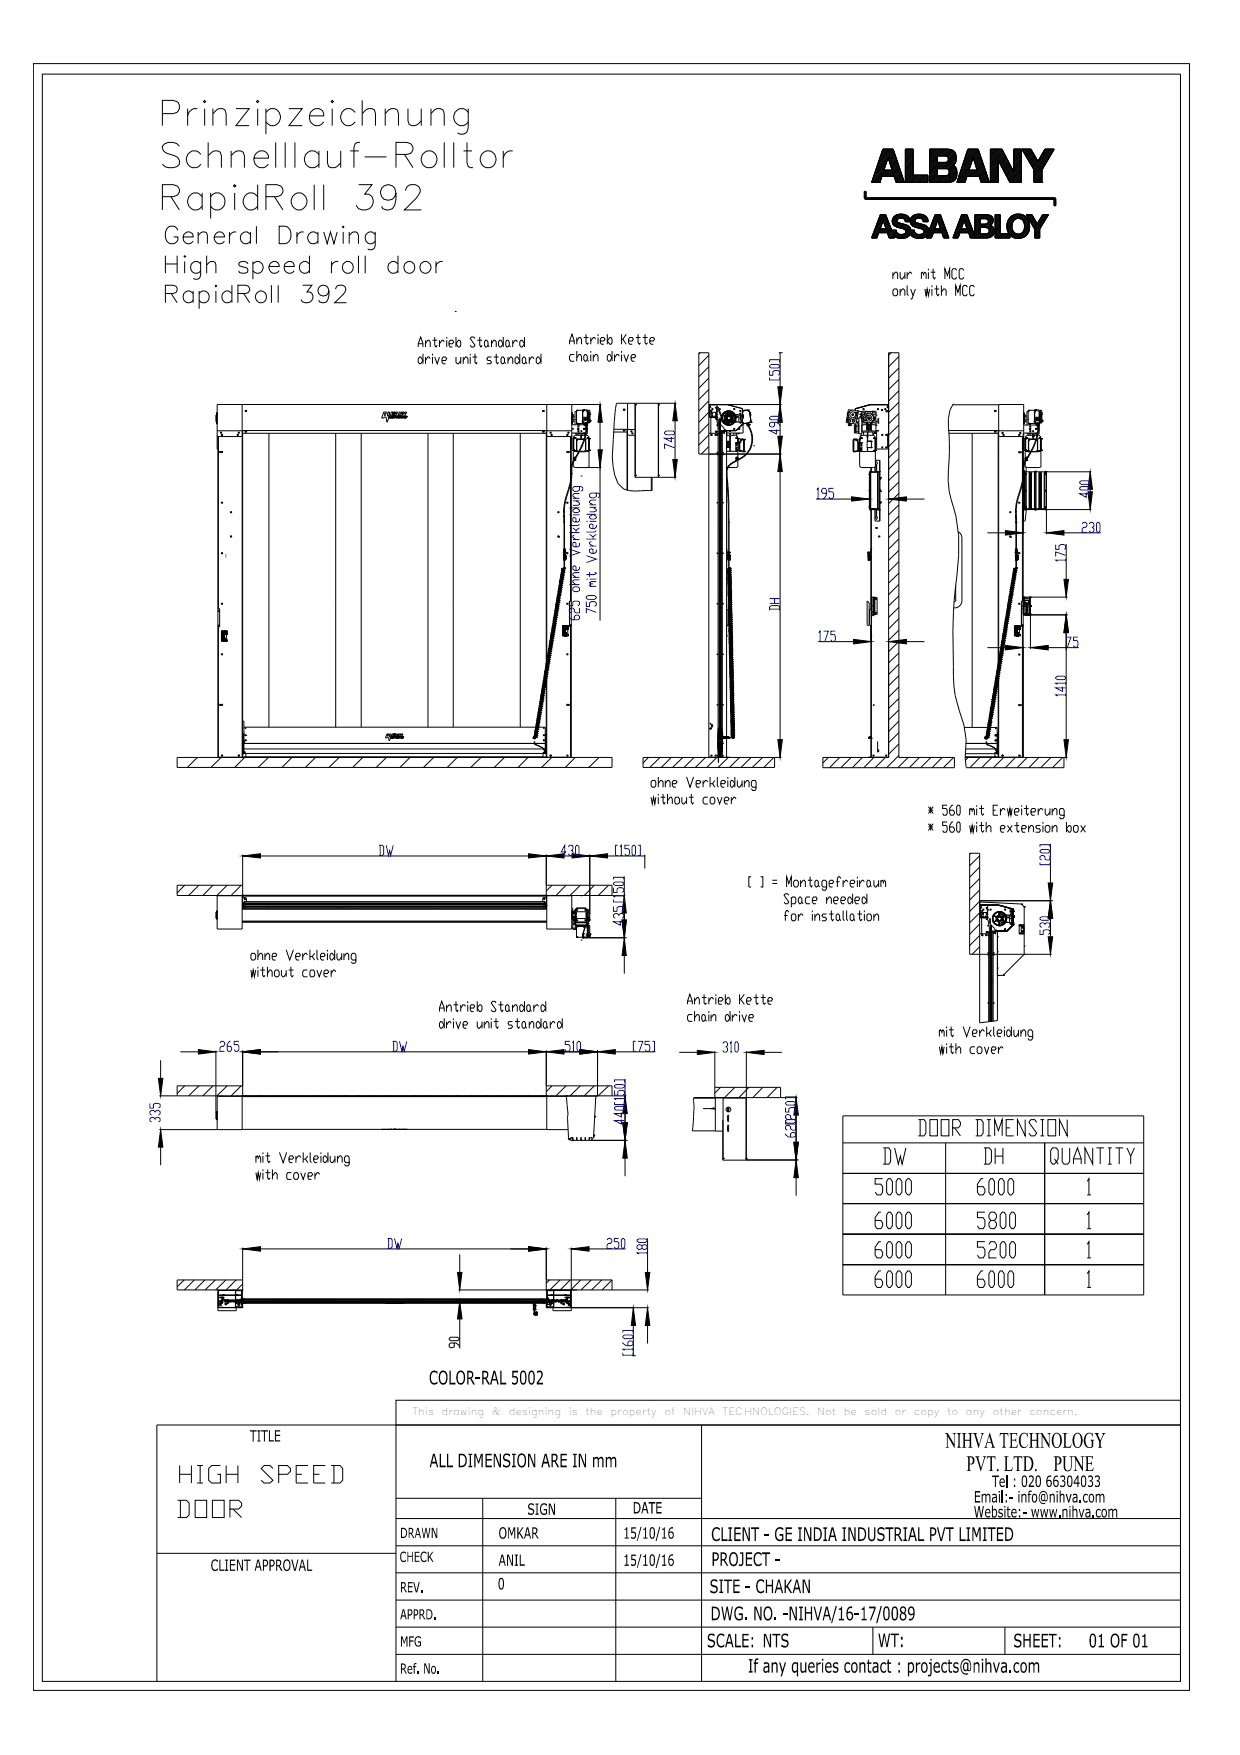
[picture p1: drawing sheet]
<svg xmlns="http://www.w3.org/2000/svg" width="210mm" height="297mm" viewBox="0 0 210 297" stroke-linecap="round" stroke-linejoin="round" font-family="sans-serif">
<defs><g id="words">
<g font-size="1.7">
<text x="69.8" y="239.5">This</text>
<text x="74.8" y="239.5">drawing</text>
<text x="83.3" y="239.5">&amp;</text>
<text x="86.1" y="239.5">designing</text>
<text x="96.3" y="239.5">is</text>
<text x="99.1" y="239.5">the</text>
<text x="103.3" y="239.5">property</text>
<text x="112.5" y="239.5">of</text>
<text x="115.6" y="239.5">NIHVA</text>
<text x="122.3" y="239.5">TECHNOLOGIES.</text>
<text x="138.3" y="239.5">Not</text>
<text x="142.8" y="239.5">be</text>
<text x="146.4" y="239.5">sold</text>
<text x="151.5" y="239.5">or</text>
<text x="154.7" y="239.5">copy</text>
<text x="160.3" y="239.5">to</text>
<text x="163.5" y="239.5">any</text>
<text x="168.1" y="239.5">other</text>
<text x="174.3" y="239.5">concern.</text>
</g>
</g></defs>
<!-- layer: 0 -->
<g fill="none" stroke="#000" stroke-width=".17">
<path d="M5.6 10.8h195.8v275.3h-195.8zM7.2 12.5h192.6v272.1h-192.6zM146.3 33.5v-1.1h.3v1.1h31.9l.2 .2M146.4 33.5l.2 .2M146.4 32.4h-.1M146.5 32.4l-.2 .2M146.6 32.5l-.3 .2M146.6 32.7l-.3 .2M146.6 32.9l-.3 .3M146.6 33.2l-.3 .3M146.6 33.4l-.2 .2M146.6 32.8l-.3 .2"/>
<path d="M146.6 33.1l-.3 .2M146.7 33.5l-.3 .2M146.8 33.5l-.3 .3h31.9v1h.3v-1.1l-.3 .3M147 33.5l-.3 .3M147.1 33.5l-.2 .3M147.2 33.5l-.2 .3M147.4 33.5l-.2 .3M147.5 33.5l-.2 .3M147.7 33.5l-.2 .3M147.9 33.5l-.3 .3M148 33.5l-.2 .3M148.2 33.5l-.3 .3"/>
<path d="M148.3 33.5l-.2 .3M148.5 33.5l-.3 .3M148.5 40l-.2 .3M148.6 39.7l-.5 .6M148.6 33.5l-.2 .3M148.7 39.5l-.8 .8M148.8 33.5l-.3 .3M148.9 30.9h.1M148.9 30.9h-1.4l2-5.7h1.7l1.9 5.7h-1.4M148.9 33.5l-.2 .3M149 38.7l-1.4 1.4M149 38.6l-1.3 1.3"/>
<path d="M149 30.7l-.2 .2M149.1 33.5l-.3 .3M149.1 36.3l-.1 .2M149.1 38.3l-1.3 1.3M149.1 30.4l-.5 .5M149.2 38.7l-1.6 1.6M149.2 38.1l-1.3 1.3M149.2 30.2l-.7 .7M149.2 33.5l-.2 .3M149.2 30l-.8 .9M149.3 36.3l-.4 .4M149.3 37.9l-1.3 1.3"/>
<path d="M149.3 38.7l-1.5 1.6M149.4 37.6l-1.3 1.3M149.4 33.5l-.2 .3M149.5 36.3l-.7 .7M149.5 37.4l-1.3 1.3M149.5 38.7l-.7 .7M149.5 37.3h.1M149.5 37.3l-.5 1.4M149.5 37.3l.5 1.4h-1M149.5 33.5l-.2 .3M149.6 36.3l-.9 .9M149.6 25.2l-.2 .3"/>
<path d="M149.6 38.7l-.6 .7M149.7 28.8l-2.1 2.1M149.7 25.2l-.4 .5M149.7 28.6l-2.1 2.1M149.7 33.5l-.2 .3M149.7 36.3l-1.1 1.1M149.7 38.7l-.6 .7M149.7 28.4l-2 2.1M149.8 28.2l-2 2M149.8 28.8l-2.1 2.1M149.8 33.5l-.2 .3M149.9 36.3l-1.4 1.4"/>
<path d="M149.9 25.2l-.7 .7M149.9 38.7l-.6 .7M149.9 28l-2.1 2M150 36.4l-1.6 1.5M150 27.7l-2.1 2.1M150 28.8l-2.1 2.1M150 36.5l-1.6 1.7M150 25.2l-.8 .9M150 33.5l-.3 .3M150 36.6l-1.7 1.8M150 27.5l-2 2.1M150.1 36.8l-.6 .6"/>
<path d="M150.1 27.3l-2 2M150.1 28.8l-2 2.1M150.1 33.5l-.2 .3M150.2 37l-.6 .6M150.2 25.2l-1.1 1.1M150.2 37.1l-.6 .6M150.2 27.1l-2.1 2M150.3 37.2l-.6 .6M150.3 26.8l-2.1 2M150.3 28.8l-2.1 2.1M150.3 33.5l-.3 .3M150.3 37.3l-.6 .6"/>
<path d="M150.3 37.4l-.6 .6M150.3 26.7l.7 2.1h-1.4zM150.3 25.2l-1.3 1.4M150.4 37.5l-.6 .6M150.4 37.6l-.6 .6M150.4 28.8l-1 1.1M150.5 37.7l-.7 .7M150.5 25.2l-1.6 1.6M150.5 33.5l-.3 .3M150.5 37.9l-.6 .6M150.6 38l-.7 .6M150.6 38.1l-.6 .6"/>
<path d="M150.6 28.8l-1.1 1.1M150.6 33.5l-.3 .3M150.6 38.2l-1.2 1.2M150.6 25.2l-1.7 1.8M150.7 38.3l-1.1 1.1M150.7 38.4l-1 1M150.7 28.8l-1 1.1M150.8 33.5l-.3 .3M150.8 38.5l-.9 .9M150.8 25.2l-2 2.1M150.8 38.6l-.8 .8M150.8 38.7l-.6 .7"/>
<path d="M150.9 38.9l-.6 .6M150.9 28.8l-1.1 1.1M150.9 33.5l-.2 .3M150.9 39l-.6 .6M150.9 39l-1-2.7h-.9l-1.5 4h.9l.3-.9h1.5l.3 .9h.9l-.1-.4 .3 .2 .7 .3M150.9 39h.8l.1 .3 .3 .3M150.9 25.2l-2.2 2.3M151.1 33.5l-.3 .3M151.1 39l-.8 .7M151.1 25.2l-2.5 2.5M151.2 25.3l-2.7 2.7M151.2 39l-.9 .8"/>
<path d="M151.2 25.4l-2.7 2.8M151.2 33.5l-.2 .3M151.3 40l-.3 .3M151.3 25.5l-2.9 2.9M151.3 25.6l-3 3M151.4 36.7a1.04 1.04 0 0 0 .5 1.8l1 .2 .4 .3M151.4 29.9h-2.1l-.4 1M151.4 29.9l.3 1M151.4 25.8l-1.1 1M151.4 33.5l-.3 .3M151.4 39l-1 .9M151.4 25.9l-1 1"/>
<path d="M151.4 26l-1 1M151.4 26.1l-.9 1M151.5 36.5a1.98 1.98 0 0 1 2.2 .1M151.5 26.2l-1 1M151.5 33.5l-.2 .3M151.5 39l-1.1 1.1M151.5 36.5l-.3 .3M151.5 26.3l-.9 1M151.6 26.4l-1 1M151.6 26.6l-1 .9M151.7 26.6l-1.1 1.1M151.7 33.5l-.3 .3"/>
<path d="M151.7 39l-1.2 1.2M151.7 26.8l-1 1M151.7 39l-1.1 1.3M151.7 26.9l-1 1M151.8 39.2l-1.1 1.1M151.8 27l-1 1M151.8 33.5l-.2 .3M151.8 39.3l-1 1M151.8 27.1l-1 1M151.9 37.4l-.7 .6M151.9 39.4l-.6 .5M151.9 36.4l-.8 .7"/>
<path d="M151.9 27.2l-1.1 1.1M151.9 27.4l-1 .9M151.9 37.2l-.7 .7M151.9 37.5l-.6 .6M151.9 37.5l.6 .3M151.9 27.4l-1 1.1M151.9 39.5l-.5 .5M151.9 27.6l-1 1M152 33.5l-.3 .3M152 37.6l-.6 .6M152 27.7l-1 1M152 39.6l-.5 .5"/>
<path d="M152 27.8l-2 2.1M152.1 36.3l-1 1M152.1 37.6l-.6 .6M152.1 27.9l-2 2M152.1 33.5l-.2 .3M152.1 39.6l-.5 .5M152.1 39.6l.2 .1M152.1 28l-1.8 1.9M152.2 37.7l-.6 .6M152.2 28.1l-1.8 1.8M152.2 28.3l-1.6 1.6M152.2 36.3l-1.1 1.2"/>
<path d="M152.2 39.6l-.5 .6M152.2 28.4l-1.5 1.5M152.3 33.5l-.3 .3M152.3 37.7l-.6 .7M152.3 28.5l-1.4 1.4M152.3 28.6l-1.2 1.3M152.3 39.7l-.5 .5M152.3 39.7h.5M152.3 28.7l-1.1 1.2M152.4 28.8l-1 1.1M152.4 37.8l-.6 .6M152.4 36.3l-1.3 1.3"/>
<path d="M152.4 28.9l-1 1M152.4 33.5l-.2 .3M152.5 29.1l-1.1 1M152.5 39.7l-.6 .6M152.5 29.2l-1 1M152.5 37.8l.3 .1M152.5 37.8l-.6 .7M152.5 29.3l-1 1M152.6 33.5l-.3 .3M152.6 36.3l-1.5 1.4M152.6 29.4l-1 1M152.6 37.9l-.6 .6"/>
<path d="M152.6 39.7l-.6 .6M152.6 29.5l-1 1M152.7 29.6l-1.1 1.1M152.7 36.3l-1.6 1.6M152.7 29.7l-1 1M152.7 29.9l-1 1M152.8 37.9l-.7 .6M152.8 37.9l.3 .1M152.8 33.5l-.3 .3M152.8 29.9l-.9 1M152.8 39.7l-.6 .6M152.8 30.1l-.8 .8"/>
<path d="M152.8 30.2l-.6 .7M152.8 36.3l-.6 .7M152.9 33.5l-.3 .3M152.9 37.9l-.7 .6M152.9 30.3l-.6 .6M152.9 30.4l-.4 .5M153 36.3l-.7 .6M153 30.5l-.4 .4M153 37.9l-.6 .7M153 37.1l-.8-.2a.48 .48 0 0 0-.3 .6M153 39.6l-.2 .1M153 37.1h.1"/>
<path d="M153 39.6l-.7 .8M153 30.7l-.2 .2M153 30.7l-.1 .2M153 33.5l-.2 .3M153.1 36.3l-.6 .6M153.1 37.1l.2 .4h.8M153.1 38l.5 .1M153.1 38l-.6 .6M153.2 39.6h-.2M153.2 33.5l-.3 .3M153.2 36.3l-.5 .6M153.3 25.2h1.3v4.4h2.5v1.3h-3.8z"/>
<path d="M153.3 38l-.7 .7M153.3 39l.1 .2-.1 .3M153.3 33.5l-.2 .3M153.3 36.4l-.5 .5M153.3 38l-.6 .7M153.4 25.2l-.1 .2M153.4 36.5l-.5 .5M153.5 38.1l-.7 .6M153.5 33.5l-.2 .3M153.5 36.5l-.5 .6M153.5 25.2l-.2 .3M153.6 38.1l.1 .1"/>
<path d="M153.6 38.1l-.6 .6M153.6 36.5l-.5 .6M153.6 33.5l-.2 .3M153.7 38.2l.3 .2 .1 .3M153.7 38.2l-.7 .6M153.7 25.2l-.4 .5M153.7 36.6l.3 .4M153.7 36.6l-.6 .6M153.8 38.2l-.6 .6M153.8 36.7l-.6 .6M153.8 33.5l-.2 .3M153.8 25.2l-.5 .6"/>
<path d="M153.9 36.8l-.7 .6M153.9 38.3l-.6 .6M153.9 36.9l-.6 .6M153.9 33.5l-.2 .3M153.9 38.4l-.6 .6M154 37l-.6 .5M154 38.5l-.7 .6M154 25.2l-.7 .8M154 37.2l-.3 .3M154 37.1l-.4 .4M154.1 37.4l-.2 .1M154.1 37.5v.4"/>
<path d="M154.1 38.5l-.8 .8M154.1 33.5l-.2 .3M154.1 38.7l-1.7 1.7M154.1 38.7l.1 .3h.6v.1a.68 .68 0 0 0 .6 .6M154.1 37.9l.5 .4M154.1 38.7l-1.5 1.7M154.1 25.2l-.8 .9M154.2 38.9l-1.5 1.5M154.3 33.5l-.3 .3M154.3 39l-1.4 1.4M154.3 25.2l-1 1.1M154.4 33.5l-.3 .3"/>
<path d="M154.4 39l-1.3 1.3M154.4 25.2l-1.1 1.2M154.6 28.2l-1.3 1.3M154.6 28.5l-1.3 1.3M154.6 28.9l-1.3 1.3M154.6 29.2l-1.3 1.3M154.6 33.5l-.3 .3M154.6 39l-1.3 1.3M154.6 25.4l-1.3 1.3M154.6 25.6l-1.3 1.3M154.6 25.7l-1.3 1.3M154.6 25.9l-1.3 1.3"/>
<path d="M154.6 26.2l-1.3 1.3M154.6 26.5l-1.3 1.3M154.6 26.6l-1.3 1.4M154.6 26.9l-1.3 1.4M154.6 27.1l-1.3 1.3M154.6 27.4l-1.3 1.3M154.6 27.7l-1.3 1.3M154.6 28l-1.3 1.3M154.6 28.8l-1.3 1.3M154.6 26l-1.3 1.4M154.6 26.3l-1.3 1.4M154.6 26.8l-1.3 1.3"/>
<path d="M154.6 27.2l-1.3 1.3M154.6 27.9l-1.3 1.3M154.6 28.6l-1.3 1.3M154.6 29.4l-1.3 1.3M154.6 29.5l-1.3 1.3M154.6 25.3l-1.3 1.3M154.6 27.5l-1.3 1.4M154.6 28.3l-1.3 1.3M154.6 29.1l-1.3 1.3M154.6 29.6l-1.2 1.3M154.6 38.3l.3 .2M154.6 36.5l-.4 .4"/>
<path d="M154.7 33.5l-.3 .3M154.7 39l-1.2 1.2M154.7 29.6l-1.2 1.3M154.8 39l-.7 .7M154.8 39.2l-.6 .6M154.8 39.3l-.5 .5M154.9 33.5l-.3 .3M154.9 29.6l-1.2 1.3M154.9 36.3l-.2 .1a1.15 1.15 0 0 0-.6 1l-.1-.4M154.9 36.3l-.8 .8M154.9 36.3a2.09 2.09 0 0 1 1.7 .2M154.9 38.5l.9 .2"/>
<path d="M154.9 37.2l-.7 .7M154.9 37.4l-.6 .6M154.9 39.4l-.5 .5M155 37.5l-.6 .6M155 37.6l-.6 .6M155 39.5l-.6 .5M155 33.5l-.2 .3M155 29.6l-1.2 1.3M155.1 39.6l-.6 .5M155.1 37.6l-.6 .6M155.1 36.3l-1 1M155.2 33.5l-.3 .3"/>
<path d="M155.2 39.6l-.6 .5M155.2 37.7l-.6 .6M155.2 29.6l-1.2 1.3M155.3 36.3l-1.2 1.2M155.3 39.6l-.6 .6M155.3 37.7l-.6 .7M155.3 33.5l-.2 .3M155.3 29.6l-1.2 1.3M155.4 39.7h.4M155.4 39.7l-.6 .5M155.5 33.5l-.3 .3M155.5 36.3l-1.4 1.3"/>
<path d="M155.5 37.8l-.7 .6M155.5 29.6l-1.2 1.3M155.5 37.8l-.6 .7M155.5 39.7l-.5 .6M155.6 33.5l-.2 .3M155.6 36.3l-1.5 1.4M155.6 29.6l-1.2 1.3M155.7 37.9l-.7 .6M155.7 39.7l-.6 .6M155.7 36.9h-.4a.41 .41 0 0 0-.4 .4 .41 .41 0 0 0 .2 .4l.7 .2M155.7 36.9l.1 .1M155.8 36.3l-1.7 1.6"/>
<path d="M155.8 38.7h.1M155.8 33.5l-.3 .3M155.8 29.6l-1.2 1.3M155.8 37.9h.3M155.8 37.9l-.6 .6M155.8 37h.1M155.8 39.7l-.6 .6M155.9 38.7l.4 .2M155.9 36.3l-.7 .7M155.9 33.5l-.2 .3M155.9 37l.3 .2M155.9 37.9l-.6 .6"/>
<path d="M156 29.6l-1.3 1.3M156 36.3l-.6 .6M156.1 39.6l-.3 .1M156.1 37.9l.5 .2M156.1 37.9l-.7 .7M156.1 39.6l-.8 .8M156.1 29.6l-1.2 1.3M156.1 33.5l-.3 .3M156.1 36.3l-.6 .6M156.2 37.2l.1 .3h.8M156.2 38l-.7 .6M156.2 39.6h-.1"/>
<path d="M156.2 33.5l-.2 .3M156.3 38.9l.1 .2-.1 .4M156.3 36.3l-.6 .6M156.3 29.6l-1.3 1.3M156.3 38l-.7 .7M156.4 33.5l-.3 .3M156.4 36.4l-.6 .6M156.4 38l-.6 .7M156.4 29.6l-1.2 1.3M156.5 36.5l-.6 .5M156.5 38.1l-.6 .6M156.5 33.5l-.2 .3"/>
<path d="M156.6 29.6l-1.3 1.3M156.6 36.5l-.5 .6M156.6 38.1l.4 .4M156.6 38.1l-.6 .6M156.6 36.5l.4 .5 .1 .5M156.7 33.5l-.3 .3M156.7 29.6l-1.2 1.3M156.7 36.6l-.5 .6M156.7 38.2l-.6 .6M156.8 36.7l-.6 .6M156.8 38.2l-.6 .7M156.9 29.6l-1.3 1.3"/>
<path d="M156.9 33.5l-.3 .3M156.9 36.8l-.6 .6M156.9 38.3l-.6 .6M156.9 36.9l-.5 .6M157 33.5l-.3 .3M157 37l-.5 .5M157 38.4l-.6 .6M157 29.6l-1.2 1.3M157 37.1l-.4 .4M157 38.5l-.6 .6M157.1 29.8l-1.1 1.1M157.1 30.1l-.8 .8"/>
<path d="M157.1 30.4l-.5 .5M157.1 30.5l-.4 .4M157.1 30.8l-.1 .1M157.1 37.2l-.3 .3M157.1 29.9l-1 1M157.1 30.2l-.7 .7M157.1 30.7l-.2 .2M157.1 37.4l-.2 .1M157.1 37.5h.1M157.1 38.6l-.7 .7M157.2 33.5l-.3 .3M157.2 38.7l-1.7 1.7"/>
<path d="M157.2 38.8l-1.6 1.6M157.2 38.9l-1.4 1.5M157.2 39l-1.3 1.4M157.3 33.5l-.2 .3M157.5 33.5l-.3 .3M157.5 25.2l-.1 .2M157.6 25.2l-.2 .3M157.6 33.5l-.2 .3M157.7 33.5l-.2 .3M157.8 25.2l-.4 .5M157.8 39.8l-.4 .5M157.9 25.2l-.5 .6"/>
<path d="M157.9 33.5l-.2 .3M157.9 39.6l-.7 .7M158 33.5l-.2 .3M158.1 25.2l-.7 .8M158.2 33.5l-.2 .3M158.3 25.2l-.9 .9M158.3 38.6l-1.4 1.4M158.3 38.7l-1.5 1.5M158.3 38.4l-1.7 1.7M158.4 25.2l-1 1.1M158.4 33.5l-.3 .3M158.4 36.3l-.2 .2"/>
<path d="M158.4 38.2l-2.1 2.1M158.4 38.7l-1.5 1.6M158.5 33.5l-.2 .3M158.5 37.9l-2.4 2.4M158.6 25.2l-1.2 1.2M158.6 36.3l-.5 .5M158.6 37.7l-1.3 1.3M158.6 38.7l-1.5 1.6M158.7 29.1l-1.3 1.3M158.7 25.2l-1.3 1.4M158.7 26.5l-1.3 1.3M158.7 26.6l-1.3 1.4"/>
<path d="M158.7 26.8l-1.3 1.3M158.7 26.9l-1.3 1.4M158.7 27.1l-1.3 1.3M158.7 27.3l-1.3 1.3M158.7 27.4l-1.3 1.3M158.7 28.6l-1.3 1.3M158.7 28.8l-1.3 1.3M158.7 28.9l-1.3 1.3M158.7 29.2l-1.3 1.3M158.7 29.4l-1.3 1.3M158.7 29.5l-1.3 1.4M158.7 29.7l-1.2 1.2"/>
<path d="M158.7 37.5l-1.3 1.2M158.7 33.5l-.3 .3M158.7 37.3h.1M158.7 37.3l-.5 1.4h1M158.7 37.3l.5 1.4M158.7 36.3l-.7 .7M158.8 27.5l-1.4 1.4M158.8 38.7l-.7 .7M158.8 29.7l-1.2 1.2M158.8 33.5l-.2 .3M158.8 25.2l-1.4 1.6M158.9 27.5l-1.5 1.5"/>
<path d="M158.9 36.3l-1 1M158.9 38.7l-.6 .7M158.9 29.7l-1.1 1.2M159 33.5l-.3 .3M159 25.2l-1.6 1.7M159 36.3l-1.2 1.2M159.1 27.5l-1.7 1.7M159.1 38.7l-.7 .7M159.1 29.7l-1.2 1.2M159.1 25.2l-1.7 1.9M159.1 33.5l-.2 .3M159.2 27.5l-1.8 1.9"/>
<path d="M159.2 36.3l1.4 4h-.9l-.3-.9h-1.4l-.3 .9h-.9l.1-.4-.8 .4M159.2 36.3h-.9l-1.1 2.8-.2-.6M159.2 36.3l-1.5 1.5M159.2 38.7l-.6 .7M159.2 29.7l-1.1 1.2M159.2 36.5l-1.5 1.5M159.3 33.5l-.3 .3M159.3 36.5l-1.7 1.7M159.3 25.2l-1.9 2M159.3 36.7l-1.8 1.8M159.4 27.5l-2 2M159.4 36.8l-.6 .6"/>
<path d="M159.4 29.7l-1.1 1.2M159.4 36.9l-.6 .6M159.4 25.2l-2 2.2M159.4 33.5l-.2 .3M159.4 37l-.6 .6M159.5 37.1l-.7 .6M159.5 27.5l-2.1 2.1M159.5 37.2l-.6 .6M159.6 29.7l-1.2 1.2M159.6 33.5l-.3 .3M159.6 37.4l-.7 .5M159.6 25.2l-2.2 2.3"/>
<path d="M159.6 37.4l-.6 .6M159.6 37.6l-.6 .6M159.7 27.5l-2.3 2.3M159.7 37.6l-.6 .7M159.7 29.7l-1.1 1.2M159.7 37.8l-.6 .6M159.7 33.5l-.2 .3M159.7 37.9l-.6 .6M159.8 25.2l-2.4 2.5M159.8 38l-.6 .6M159.8 27.5l-1 1M159.8 38.1l-.6 .6"/>
<path d="M159.9 29.7l-1.2 1.2M159.9 38.2l-1.2 1.2M159.9 25.2l-1.1 1.2M159.9 38.3l-1.1 1.1M159.9 33.5l-.2 .3M159.9 27.5l-1 1M159.9 38.5l-.9 .9M160 38.5l-.8 .9M160 29.7l-1.2 1.2M160 33.5l-.2 .3M160 38.7l-.7 .7M160.1 25.2l-1.2 1.2"/>
<path d="M160.1 38.8l-.7 .6M160.1 27.4l-1 1.1M160.1 38.9l-.6 .6M160.2 29.7l-1.2 1.2M160.2 39l-.7 .6M160.2 25.2l-1.1 1.2M160.2 33.5l-.3 .3M160.2 39.1l-.6 .7M160.2 39.2l-.6 .6M160.3 39.3l-.6 .7M160.3 29.7l-1.2 1.2M160.3 33.5l-.2 .3"/>
<path d="M160.3 39.4l-.6 .7M160.4 27.4h.1M160.4 27.4l-1.2 1.1M160.4 28.6l-1.7-.1v1.2l1.8-.1M160.4 28.6h.1M160.4 25.2l-1.2 1.2M160.4 39.6l-.7 .6M160.4 39.7l-.6 .6M160.5 27.3h.1M160.5 27.3l-.1 .1M160.5 39.8l-.6 .5M160.5 29.6h.1"/>
<path d="M160.5 26.8l-.3-.4h-1.5v1.1l1.6-.1M160.5 27.1v.2M160.5 25.2h-3.1v5.7M160.5 26.8v.3M160.5 25.2l.2 .1M160.5 28.6h.1M160.5 25.2l-1.1 1.2M160.5 33.5l-.3 .3M160.5 39.9l-.4 .4M160.5 28.6l.1 .1M160.5 40l-.2 .3M160.6 29.6h.1"/>
<path d="M160.6 28.7h.1M160.6 28.7l.1 .2M160.6 29.4v.2M160.7 28.9l-.1 .5M160.7 25.3h.1M160.7 25.3l-1.2 1.1M160.7 33.5l-.3 .3M160.8 25.3h.2a1.13 1.13 0 0 1 .9 1.2v.6M160.8 25.3l-1.1 1.1M160.8 33.5l-.3 .3M160.9 25.3l-1.1 1.1M161 33.5l-.3 .3"/>
<path d="M161.1 25.4l-1.1 1M161.1 33.5l-.3 .3M161.1 25.4l-1 1M161.3 25.5l-1.1 .9M161.3 33.5l-.3 .3M161.3 25.5l-1 1M161.4 25.5l-1 1.1M161.4 28l-.8 .8M161.4 33.5l-.2 .3M161.5 25.6l-1 1M161.5 28.1l-.8 .8M161.6 33.5l-.3 .3"/>
<path d="M161.6 25.7l-1.1 1.1M161.6 28.1l-.9 1M161.6 27.7l-.3 .3 .4 .3M161.6 25.8l-1.1 1.1M161.7 25.9l-1.2 1.2M161.7 28.2l-1 1M161.7 30.3l-.3 .4-.8 .2h-3.2M161.7 28.3l.1 .1M161.7 26l-1.2 1.3M161.7 28.3l-1.1 1.1M161.7 33.5l-.2 .3M161.8 26.1l-2.4 2.4"/>
<path d="M161.8 28.4l-2.5 2.5M161.8 27.3l-.1 .3-1.1 1.1M161.8 30.2l-.5 .5M161.8 28.4l.1 .1M161.8 26.3l-2.3 2.2M161.8 27.3l-1.3 1.3M161.9 28.5v.3M161.9 27.1l-.1 .2M161.9 26.4l-2.2 2.1M161.9 26.5l-2.1 2M161.9 26.6l-1.9 1.9M161.9 26.8l-1.8 1.7"/>
<path d="M161.9 27l-1.7 1.5M161.9 27.1l-1.5 1.5M161.9 28.5l-2.5 2.4M161.9 33.5l-.3 .3M161.9 28.6l-2.3 2.3M161.9 29.9l-.8 .9M161.9 28.8l.1 .8-.2 .6M161.9 28.7l-2.1 2.2M161.9 28.8l-2 2.1M161.9 29.8l-1 1M162 29l-1.9 1.9M162 29.1l-1.8 1.8"/>
<path d="M162 29.3l-1.6 1.6M162 29.4l-1.5 1.5M162 29.6l-1.3 1.3M162 33.5l-.2 .3M162.2 33.5l-.3 .3M162.3 33.5l-.2 .3M162.3 39.9l-.4 .4M162.4 39.7l-.6 .6M162.4 39.4l-.8 .9M162.5 33.5l-.3 .3M162.6 33.5l-.2 .3M162.7 38.7l-1.3 1.4"/>
<path d="M162.8 33.5l-.3 .3M162.8 38.5l-1.3 1.3M162.8 36.3v.1M162.9 38.3l-1.3 1.3M162.9 38.7l-1.6 1.6M163 33.5l-.3 .3M163 38l-1.4 1.3M163 36.3l-.3 .3M163 38.7l-1.5 1.6M163 37.8l-1.3 1.3M163.1 33.5l-.3 .3M163.1 36.3l-.5 .6"/>
<path d="M163.1 37.6l-1.2 1.2M163.2 38.7l-.7 .7M163.2 37.3h.1M163.2 37.3l.5 1.4h-1M163.2 37.3l-.5 1.4M163.2 37.3l-1.3 1.3M163.3 33.5l-.3 .3M163.3 36.3l-.8 .8M163.3 38.7l-.6 .7M163.4 33.5l-.3 .3M163.4 36.3l-1 1.1M163.4 30.7l-.1 .2"/>
<path d="M163.5 30.5l-.4 .4M163.5 38.7l-.7 .7M163.5 30.3l-.5 .6M163.5 33.5l-.2 .3M163.6 36.3l-1.3 1.3M163.6 38.7l-.6 .7M163.6 30.1l-.8 .8M163.7 36.4l-1.5 1.5M163.7 33.5l-.2 .3M163.7 36.5l-1.6 1.6M163.8 36.6l-1.8 1.8M163.8 36.7l-.5 .6"/>
<path d="M163.8 25.2h1.8l1.9 5.7h-1.4l-.4-1h-2l-.4 1h-1.3zM163.8 33.5l-.2 .3M163.8 36.8l-.5 .6M163.9 36.9l-.6 .6M163.9 25.2l-.1 .1M163.9 37.1l-.6 .5M164 37.2l-.6 .6M164 33.5l-.2 .3M164 37.3l-.6 .6M164 25.2l-.2 .3M164.1 28.7l-2.1 2.1M164.1 37.4l-.6 .6"/>
<path d="M164.1 37.5l-.6 .6M164.1 28.8l-2 2.1M164.1 33.5l-.2 .3M164.1 37.6l-.6 .6M164.1 28.5l-2 2M164.2 25.2l-.5 .6M164.2 37.7l-.6 .6M164.2 28.3l-2 2M164.2 37.8l-.6 .7M164.3 28.8l-2.1 2.1M164.3 37.9l-.6 .6M164.3 28l-2.1 2.1"/>
<path d="M164.3 33.5l-.2 .3M164.3 38l-.6 .7M164.4 25.2l-.8 .8M164.4 38.2l-1.3 1.2M164.4 27.8l-2.1 2.1M164.4 38.3l-1.1 1.1M164.4 27.6l-2 2M164.4 28.8l-2 2.1M164.4 38.4l-1 1M164.4 33.5l-.2 .3M164.5 25.2l-1 1M164.5 38.5l-.9 .9"/>
<path d="M164.5 27.4l-2.1 2M164.5 38.6l-.8 .8M164.6 27.1l-2.1 2.1M164.6 28.8l-2.1 2.1M164.6 38.7l-.7 .7M164.6 33.5l-.2 .3M164.6 38.8l-.6 .7M164.6 38.9l-.6 .7M164.6 25.2l-1.2 1.2M164.6 26.9l-2 2.1M164.7 39l-.6 .7M164.7 28.8l-2 2.1"/>
<path d="M164.7 39.2l-.6 .6M164.7 26.7l.7 2.1h-1.4zM164.8 33.5l-.3 .3M164.8 39.3l-.7 .6M164.8 25.2l-1.4 1.5M164.8 39.4l-.6 .6M164.9 39.5l-.7 .6M164.9 28.8l-1.1 1.1M164.9 39.6l-.7 .7M164.9 33.5l-.3 .3M164.9 25.2l-1.6 1.7M164.9 39.7l-.5 .6"/>
<path d="M165 39.8l-.5 .5M165 28.8l-1 1.1M165.1 33.5l-.3 .3M165.1 25.2l-1.9 1.9M165.1 36.3l-.1 .1M165.2 28.8l-1.1 1.1M165.2 33.5l-.2 .3M165.2 25.2l-2.1 2.2M165.3 36.3l-.3 .3M165.3 28.8l-1 1.1M165.4 33.5l-.3 .3M165.4 36.3l-.4 .4"/>
<path d="M165.4 25.2l-2.4 2.4M165.5 25.2l-2.5 2.6M165.5 33.5l-.2 .3M165.6 36.3l-.6 .6M165.6 25.3l-2.7 2.7M165.7 25.6l-3 2.9M165.7 33.5l-.3 .3M165.7 25.5l-2.9 2.8M165.7 25.7l-3 3M165.7 36.3l-.7 .7M165.7 25.8l-.9 1M165.8 25.9l-1 1"/>
<path d="M165.8 33.5l-.2 .3M165.8 26l-1 1M165.9 26.1l-1 1M165.9 36.3l-.9 .9M165.9 39l-1.2 1.3M165.9 39.3l-.9 1M165.9 37.1l-.9 .8M165.9 37.2l-.9 .9M165.9 37.4l-.9 .8M165.9 37.5l-.9 .9M165.9 37.7l-.9 .8M165.9 37.8l-.9 .9"/>
<path d="M165.9 38.6l-.9 .9M165.9 38.7l-.9 .9M165.9 38.9l-.9 .9M165.9 39.2l-1 1.1M165.9 39.5l-.7 .8M165.9 26.3l-1 .9M166 26.3l-1.1 1.1M166 39.6l-.7 .7M166 37.9l-1 .9M166 33.5l-.3 .3M166 26.5l-1 1M166 26.6l-1 1"/>
<path d="M166 36.3l-1 1M166.1 26.7l-1 1M166.1 26.8l-1 1M166.1 33.5l-.2 .3M166.1 39.6l-.6 .7M166.1 37.9l-1.1 1.1M166.1 26.9l-.9 1.1M166.2 36.3l-1.2 1.2M166.2 27.1l-1 .9M166.2 27.1l-1 1.1M166.3 27.3l-1.1 1M166.3 37.9l-1.3 1.3"/>
<path d="M166.3 39.6l-.7 .7M166.3 27.4l-1 1M166.3 33.5l-.3 .3M166.3 27.5l-1 1M166.3 36.3l-1.3 1.3M166.4 27.6l-1 1M166.4 27.7l-1 1.1M166.4 33.5l-.2 .3M166.4 39.6l-.7 .7M166.4 37.9l-1.4 1.4M166.5 27.8l-2.1 2.1M166.5 36.3l-1.5 1.5"/>
<path d="M166.5 28l-1.9 1.9M166.5 28.1l-1.8 1.8M166.6 37.9l-.6 .6M166.6 28.2l-1.7 1.7M166.6 28.3l-1.6 1.6M166.6 33.5l-.3 .3M166.6 39.6l-.7 .7M166.6 28.4l-1.4 1.5M166.6 36.3l-.6 .7M166.7 28.5l-1.3 1.4M166.7 28.6l-1.2 1.3M166.7 39.6l-.7 .7"/>
<path d="M166.7 37.9l-.6 .6M166.7 33.5l-.2 .3M166.8 28.8l-1.1 1.1M166.8 28.9l-1 1M166.8 36.3l-.7 .7M166.8 29l-1 1M166.9 33.5l-.3 .3M166.9 39.6l-.7 .7M166.9 37.9l-.6 .6M166.9 29.1l-1.1 1M166.9 36.3l-.6 .7M166.9 29.2l-1 1"/>
<path d="M166.9 29.3l-1 1.1M167 37.1l-1.1-.1v.9h1.2M167 37.1h.1M167 29.4l-1 1.1M167 29.6l-1 1M167.1 39.6l-.8 .7M167.1 29.6l-1.1 1.1M167.1 33.5l-.3 .3M167.1 36.3h-2.1v3.7l-1.3-3.7h-.9l-1.5 4h.9l.3-.9h1.5l.3 .9h2.8M167.1 29.8l-1 1M167.1 37.1h.1M167.1 36.3a.94 .94 0 0 1 1 .7 .94 .94 0 0 1-.5 1.1l.5 .3"/>
<path d="M167.1 36.3l-.7 .7M167.1 37.9l-.7 .6M167.1 29.9l-.9 1M167.1 38.6l-1.2-.1v1.1h1.1l.4-.2v-.5M167.1 38.6l.3 .3M167.2 30l-.9 .9M167.2 33.5l-.3 .3M167.2 37.1l.1 .3M167.2 30.1l-.7 .8M167.2 36.4l-.6 .6M167.3 37.4v.2l-.2 .3M167.3 30.2l-.7 .7"/>
<path d="M167.3 30.4l-.5 .5M167.4 30.5l-.5 .4M167.4 30.6l-.3 .3M167.4 33.5l-.3 .3M167.4 36.4l-.7 .6M167.4 30.7l-.2 .2M167.4 30.8v.1M167.5 33.5l-.3 .3M167.5 36.4l-.7 .6M167.6 36.5l-.6 .6M167.7 25.2h1.9l2 3.9v-3.9h1.3v5.7h-1.9l-2-3.8v3.8h-1.3zM167.7 33.5l-.3 .3"/>
<path d="M167.7 25.2v.1M167.7 38.2l-.5 .4M167.7 36.5l-.6 .6M167.8 36.5l-.6 .6M167.8 25.2l-.1 .2M167.8 38.2l-.5 .5M167.8 33.5l-.2 .3M167.9 36.6l-.6 .6M167.9 38.3l-.5 .5M168 33.5l-.3 .3M168 36.7l-.7 .7M168 25.2l-.3 .4"/>
<path d="M168 38.3l-.6 .6M168 36.8l-.7 .7M168.1 36.9l-.9 .8M168.1 37.6l-1 1M168.1 38.4l.1 .3M168.1 37l-1.5 1.5M168.1 38.4l-.7 .6M168.1 37.4l-1.1 1.1M168.1 38.5l-.7 .7M168.1 33.5l-.2 .3M168.1 37.1l-1.4 1.4M168.1 37.3l-1.2 1.2"/>
<path d="M168.1 25.2l-.4 .6M168.2 39.6l-.4 .5M168.2 38.6l-1.7 1.7M168.2 38.7a1.14 1.14 0 0 1-1.1 1.6M168.2 33.5l-.2 .3M168.2 38.7l-1.5 1.6M168.3 25.2l-.6 .7M168.3 38.8l-1.5 1.5M168.3 38.9l-1.3 1.4M168.3 39.4l-.8 .8M168.3 39.2l-1 1M168.3 39.1l-1.2 1.2"/>
<path d="M168.4 33.5l-.2 .3M168.5 36.3h.1M168.5 36.3v4h2.5v-.5M168.5 36.3h.8v3.3h1.5l-.1-.2M168.5 25.2l-.8 .8M168.6 25.2l-.9 1M168.6 33.5l-.3 .3M168.6 36.3l-.1 .2M168.7 33.5l-.2 .3M168.8 25.2l-1.1 1.1M168.8 36.3l-.3 .4M168.9 33.5l-.3 .3"/>
<path d="M168.9 25.2l-1.2 1.3M168.9 36.3l-.4 .5M169 27.3l-1.3 1.3M169 27.6l-1.3 1.3M169 27.9l-1.3 1.3M169 28.1l-1.3 1.3M169 28.2l-1.3 1.3M169 28.4l-1.3 1.3M169 28.5l-1.3 1.4M169 28.7l-1.3 1.3M169 28.8l-1.3 1.4M169 29l-1.3 1.3"/>
<path d="M169 29.1l-1.3 1.4M169 29.7l-1.2 1.2M169 29.9l-1 1M169 30l-.9 .9M169 30.2l-.7 .7M169 30.5l-.4 .4M169 30.7l-.2 .2M169 29.4l-1.3 1.3M169 29.6l-1.3 1.3M169 30.4l-.5 .5M169 27.4l-1.3 1.4M169 27.1l-1.3 1.4"/>
<path d="M169 27.8l-1.3 1.3M169 29.3l-1.3 1.3M169 30.8l-.1 .1M169 33.5l-.2 .3M169.1 25.2l-1.4 1.4M169.1 36.3l-.6 .7M169.2 33.5l-.3 .3M169.2 25.2l-1.5 1.6M169.2 36.3l-.7 .8M169.3 38.5l-.8 .9M169.3 36.4l-.8 .9M169.3 36.5l-.8 .9"/>
<path d="M169.3 36.7l-.8 .9M169.3 36.8l-.8 .9M169.3 37l-.8 .9M169.3 37.2l-.8 .8M169.3 37.3l-.8 .9M169.3 37.5l-.8 .8M169.3 37.6l-.8 .9M169.3 37.8l-.8 .8M169.3 37.9l-.8 .9M169.3 38.1l-.8 .8M169.3 38.2l-.8 .9M169.3 38.4l-.8 .9"/>
<path d="M169.3 38.7l-.8 .9M169.3 38.8l-.8 .9M169.3 39l-.8 .8M169.3 39.1l-.8 .9M169.3 39.3l-.8 .8M169.3 39.4l-.8 .9M169.3 25.2l-1.6 1.7M169.3 33.5l-.2 .3M169.4 39.6l-.8 .7M169.5 33.5l-.3 .3M169.5 25.2l-1.8 1.9M169.5 39.6l-.7 .7"/>
<path d="M169.6 33.5l-.2 .3M169.6 25.3l-1.9 2M169.7 25.4l-2 2M169.7 39.6l-.7 .7M169.7 25.5l-2 2.1M169.8 25.6l-2.1 2.1M169.8 33.5l-.3 .3M169.8 25.7l-2.1 2.2M169.9 39.6l-.8 .7M169.9 25.8l-2.2 2.2M169.9 25.9l-2.2 2.3M169.9 33.5l-.2 .3"/>
<path d="M170 39.6l-.7 .7M170 26l-2.3 2.3M170 26.1l-1 1M170.1 26.2l-1 1M170.1 33.5l-.2 .3M170.2 39.6l-.8 .7M170.2 26.3l-1.1 1M170.2 26.4l-1.1 1M170.2 33.5l-.2 .3M170.2 26.5l-1 1M170.3 26.6l-1 1M170.3 39.6l-.7 .7"/>
<path d="M170.4 26.7l-1.1 1M170.4 26.8l-1.1 1M170.4 33.5l-.2 .3M170.4 26.9l-1 1.1M170.4 38l.2 1.2M170.4 39.6l-.7 .7M170.5 27l-1 1M170.5 33.5l-.2 .3M170.6 39.6l-.7 .7M170.6 27.1l-1.1 1M170.6 27.2l-1 1.1M170.6 39.2l.1 .1"/>
<path d="M170.7 27.3l-1.1 1M170.7 39.3v.1M170.7 27.4l-1 1M170.7 33.5l-.3 .3M170.7 39.6l-.7 .7M170.7 27.5l-1 1M170.8 27.6l-1 1M170.9 33.5l-.3 .3M170.9 27.7l-1.1 1M170.9 27.8l-1 1M171 39.8a1.72 1.72 0 0 0 1.4 .6M171 27.9l-1.1 1"/>
<path d="M171 36.8l-.4 .6-.2 .6M171 39.8l-.5 .5M171 39.9l-.4 .4M171 33.5l-.3 .3M171 28l-1 1.1M171.1 28.1l-1.1 1M171.1 28.2l-1 1M171.2 28.3l-1 1.1M171.2 33.5l-.3 .3M171.2 28.4l-1 1M171.3 36.5l-.5 .6M171.3 38.5l.1 .4"/>
<path d="M171.3 38.2l-.8 .8M171.3 38.4l-.7 .7M171.3 38.5l-.7 .7M171.3 33.5l-.3 .3M171.3 28.5l-1.1 1M171.3 28.6l-1 1M171.3 37.9l-.8 .8M171.3 38l-.8 .9M171.3 38.7l-.6 .6M171.3 38.8l-.6 .6M171.4 28.7l-1 1M171.4 38.9l.1 .3"/>
<path d="M171.4 38.9l-.6 .6M171.4 28.8l-1 1M171.4 37.6l-1 1M171.4 39l-1.2 1.3M171.5 33.5l-.3 .3M171.5 39.1l-1.2 1.2M171.5 28.9l-1.1 1M171.5 39.2l.3 .3 .6 .1 .5-.1M171.5 39.2l-.5 .6M171.5 29l-1 1M171.6 39.3l-.6 .5M171.6 33.5l-.2 .3"/>
<path d="M171.6 25.2v.1M171.6 36.4l-1 1M171.6 37.3l-1.2 1.2M171.7 39.4l-.6 .5M171.8 33.5l-.3 .3M171.8 39.4l-.6 .6M171.8 25.2l-.2 .3M171.8 36.3l-1.3 1.3M171.8 39.5l-.5 .6M171.9 39.6l-.5 .5M171.9 33.5l-.2 .3M171.9 25.2l-.3 .4"/>
<path d="M172 36.3h1M172 36.3l-.8 .3M172 36.3l-1.5 1.5M172.1 33.5l-.3 .3M172.1 39.6l-.6 .5M172.1 25.2l-.5 .6M172.2 36.3l-1.8 1.7M172.2 39.6l-.6 .6M172.2 33.5l-.2 .3M172.2 25.2l-.6 .7M172.3 39.6l-.6 .6M172.4 36.3l-2 1.9"/>
<path d="M172.4 33.5l-.3 .3M172.4 25.2l-.8 .8M172.5 39.6l-.7 .7M172.5 33.5l-.2 .3M172.5 36.3l-2.1 2M172.6 25.2l-1 1M172.6 36.3l-.9 .9M172.7 39.6l-.8 .7M172.7 33.5l-.3 .3M172.7 25.2l-1.1 1.2M172.8 36.3l-.7 .7M172.8 33.5l-.2 .3"/>
<path d="M172.9 25.2l-1.3 1.3M172.9 25.4l-1.3 1.3M172.9 26l-1.3 1.3M172.9 26.3l-1.3 1.3M172.9 26.7l-1.3 1.3M172.9 27l-1.3 1.3M172.9 27.2l-1.3 1.3M172.9 27.3l-1.3 1.3M172.9 27.5l-1.3 1.3M172.9 27.8l-2.4 2.4M172.9 28l-2.3 2.2M172.9 36.3l-.7 .7"/>
<path d="M172.9 28.1l-2.2 2.2M172.9 28.5l-2.1 2.1M172.9 28.7l-2 2M172.9 28.8l-2 2M172.9 29l-1.9 1.9M172.9 29.1l-1.7 1.8M172.9 29.3l-1.6 1.6M172.9 29.6l-1.3 1.3M172.9 29.8l-1.1 1.1M172.9 29.9l-1 1M172.9 30.1l-.8 .8M172.9 30.4l-.5 .5"/>
<path d="M172.9 30.5l-.3 .4M172.9 30.7l-.2 .2M172.9 30.8v.1M172.9 25.5l-1.3 1.3M172.9 25.7l-1.3 1.3M172.9 26.4l-1.3 1.3M172.9 28.3l-2.2 2.2M172.9 26.1l-1.3 1.3M172.9 26.9l-1.3 1.3M172.9 27.7l-1.3 1.3M172.9 25.8l-1.3 1.3M172.9 26.6l-1.3 1.3"/>
<path d="M172.9 28.4l-2.2 2.1M172.9 29.5l-1.4 1.4M172.9 30.2l-.7 .7M172.9 39.5l-.8 .8M173 25.2h.1M173 25.2h1.5M173 33.5l-.3 .3M173 25.2l2 3.5M173 36.3l.3 .2M173 36.3l-.6 .7M173.1 37.2a1.14 1.14 0 0 0-1.4 0 1.14 1.14 0 0 0-.4 1.3M173.1 37.2l.1 .2"/>
<path d="M173.1 36.4l-.6 .6M173.1 33.5l-.2 .3M173.2 25.2l-.1 .1M173.2 37.4l.2 .5v.8M173.2 36.4l-.6 .6M173.3 33.5l-.3 .3M173.3 36.5a2.1 2.1 0 0 1 .9 2.5M173.3 36.5l-.5 .6M173.3 25.2l-.2 .3M173.4 38.7l-.2 .5M173.5 36.5l-.6 .6M173.5 33.5l-.3 .3"/>
<path d="M173.5 25.2l-.3 .3M173.5 36.6l-.5 .5M173.6 33.5l-.3 .3M173.6 25.2l-.4 .4M173.6 36.7l-.5 .5M173.7 36.3h1l.9 1.6 .9-1.6h1l-1.5 2.4v1.6h-.9v-1.6zM173.7 36.8l-.6 .5M173.8 25.2l-.5 .5M173.8 36.8l-.6 .6M173.8 33.5l-.3 .3M173.8 36.3l-.1 .1M173.8 36.9l-.6 .6"/>
<path d="M173.9 33.5l-.2 .3M173.9 25.2l-.6 .6M173.9 37l-.6 .6M174 36.3l-.2 .2M174 37.1l-.7 .6M174 37.2l-.6 .6M174 39.5l-.6 .6M174 33.5l-.2 .3M174.1 36.3l-.3 .3M174.1 37.3l-.7 .6M174.1 25.2l-.7 .7M174.1 37.4l-.7 .7"/>
<path d="M174.1 39.2l-1 1M174.2 37.5l-.8 .7M174.2 25.2l-.7 .8M174.2 39a1.78 1.78 0 0 1-1.8 1.4M174.2 37.6l-.7 .8M174.2 37.7l-.8 .8M174.2 39l-1.3 1.3M174.2 33.5l-.2 .3M174.3 37.9l-.9 .8M174.3 38l-1 .9M174.3 38.7l-1.6 1.6M174.3 36.3l-.4 .4"/>
<path d="M174.3 38.1l-1.4 1.4M174.3 38.3l-2.1 2.1M174.3 38.4l-1.9 2M174.3 38.6l-1.8 1.8M174.3 33.5l-.2 .3M174.4 25.2l-.9 .9M174.4 36.3l-.4 .5M174.5 25.2l1.2 2.1 1.2-2.1h1.5l-2 3.6M174.5 33.5l-.2 .3M174.5 25.2l-.9 1M174.6 36.3l-.6 .6M174.6 25.3l-1 1"/>
<path d="M174.6 33.5l-.2 .3M174.6 25.5l-.9 .9M174.7 36.4l-.6 .6M174.7 25.5l-.9 1M174.7 36.5l-.6 .6M174.8 25.6l-1 1M174.8 33.5l-.2 .3M174.8 25.7l-1 1M174.8 36.5l-.6 .6M174.9 25.8l-1 1M174.9 36.6l-.6 .7M174.9 36.8l-.6 .6"/>
<path d="M174.9 25.9l-.9 1M175 26l-1 1M175 36.8l-.7 .6M175 33.5l-.3 .3M175 28.7v2.2h1.4M175 36.9l-.6 .6M175 26.1l-.9 1M175.1 37l-.6 .6M175.1 33.5l-.2 .3M175.1 26.2l-1 1M175.1 26.3l-.9 1M175.1 37.1l-.6 .6"/>
<path d="M175.2 37.2l-.6 .6M175.2 26.4l-.9 1M175.2 37.3l-.6 .6M175.2 26.5l-.9 .9M175.3 33.5l-.3 .3M175.3 26.6l-1 1M175.3 37.4l-.6 .6M175.4 37.5l-.6 .6M175.4 26.7l-1 1M175.4 33.5l-.3 .3M175.4 37.6l-.6 .6M175.4 26.8l-.9 .9"/>
<path d="M175.5 37.7l-.6 .6M175.5 26.9l-1 .9M175.5 27l-.9 1M175.5 37.8l-.6 .6M175.6 33.5l-.3 .3M175.6 27.1l-1 .9M175.7 27.2l-1 .9M175.7 27.3l-1 1M175.7 33.5l-.2 .3M175.9 33.5l-.3 .3M176 38.8l-.9 .9M176 39l-.9 .8"/>
<path d="M176 39.2l-.9 .8M176 39.3l-.9 .8M176 39.5l-.8 .8M176 39.6l-.6 .7M176 39.8l-.5 .5M176 39.9l-.3 .4M176 33.5l-.2 .3M176.1 38.6l-1 1M176.2 33.5l-.3 .3M176.3 38.2l-1.2 1.2M176.3 33.5l-.2 .3M176.4 30.9h.1"/>
<path d="M176.4 28.9l-1.4 1.3M176.4 29.6l-1.3 1.3M176.4 30.1l-.8 .8M176.4 30.4l-.5 .5M176.4 28.8v2.1M176.4 28.8l-1.4 1.3M176.4 29.1l-1.4 1.3M176.4 29.2l-1.4 1.3M176.4 29.4l-1.4 1.3M176.4 29.5l-1.4 1.3M176.4 29.8l-1.1 1.1M176.4 30l-1 .9"/>
<path d="M176.4 30.3l-.7 .6M176.4 30.6l-.4 .3M176.4 30.7l-.2 .2M176.5 33.5l-.3 .3M176.5 36.3v.1M176.5 37.8l-1.4 1.5M176.6 28.4l-1.6 1.5M176.6 33.5l-.2 .3M176.7 36.3l-.5 .5M176.8 33.5l-.3 .3M176.8 28l-1.8 1.8M176.8 37.4l-1.7 1.7"/>
<path d="M176.8 36.3l-.8 .9M176.9 33.5l-.2 .3M177 25.2l-.2 .2M177 36.3l-1.2 1.2M177 27.6l-2 2M177 37.1l-1.9 1.9M177.1 33.5l-.3 .3M177.1 25.2l-.5 .6M177.1 36.3l-2.1 2.2M177.3 27.2l-2.3 2.3M177.3 25.2l-.9 .9M177.3 36.7l-2.2 2.1"/>
<path d="M177.3 33.5l-.3 .3M177.3 36.3l-2.2 2.3M177.4 33.5l-.3 .3M177.4 25.2l-1.2 1.3M177.4 36.3l-2.3 2.4M177.5 26.9l-2.5 2.4M177.6 33.5l-.3 .3M177.6 25.2l-1.6 1.7M177.7 33.5l-.3 .3M177.7 26.5l-2.7 2.6M177.7 25.2l-1.9 2M177.9 33.5l-.3 .3"/>
<path d="M177.9 25.2l-3.1 3.1M177.9 26.1l-2.9 2.9M178 25.2l-3.1 3.2M178 33.5l-.2 .3M178.2 33.5l-.3 .3M178.2 25.7l-3.2 3.1M178.2 25.2l-3.3 3.3M178.3 33.5l-.2 .3M178.3 25.2l-3.3 3.4M178.4 25.3l-3.4 3.4M178.4 33.5l-.2 .3M178.6 33.5l-.2 .3"/>
<path d="M178.7 33.6l-.3 .2M178.7 34l-.3 .3M178.7 34.2l-.3 .2M178.7 34.3l-.3 .3M178.7 34.5l-.3 .2M178.7 34.8h.1M178.7 33.9l-.3 .2M178.7 34.6l-.2 .2M77.1 52.7h.1M118.5 59.7l-.2 .2M148.4 40.2v.1M150.4 59.7h1.8v68.5h9.4v1.7h-22.3v-1.7h11.1z"/>
<path d="M150.8 59.7l-.4 .4M151.3 40.1l-.2 .2M151.4 40.2l-.1 .1M156.1 40.3a2.02 2.02 0 0 1-2-.7l-.7 .6-1.1 .2M157.7 40.1l-.2 .2M160.6 40.1l-.2 .2M160.6 40.2v.1M162.2 40.1l-.1 .2M171 40.1l-.2 .2M171 40.2l-.1 .1M176 40.1l-.2 .2M176 40.2v.1"/>
<path d="M36.5 70.2v1.1M36.6 70.2h.1M36.6 71.3h.1M36.6 71.3l.1 .1M36.7 70.2h.1M36.7 71.4h.1M36.7 70.2h-.1M36.7 69.8v2M36.8 73.7l.1 .2h3.9l.2-.2M36.8 69.8h-.1l.1 2M36.8 72.9h4.2M36.9 76h-.1v-7.5h60v7.5h-.1"/>
<path d="M36.9 73.8v54.4M37 73.9v29.2M37.1 76.4h.5M37.2 76.4l-.1 .1v.1h.6l-.1-.2M37.5 73.5v.2M37.5 76.4v.2M37.6 73.5v.2M37.6 76.5v.1M41 68.5v59.7M41 76.8h.1M41 73.3h.1M41 72.9h51.6"/>
<path d="M41.1 72.9h.1M41.1 72.9v55.3M41.1 73.3h51.4M41.5 69.6h.2M41.6 69.5h.1M41.6 69.6l.1-.1-.1 .1M41.6 73l-.1 .1 .1 .1M41.6 69.4l-.1 .1 .1 .2 .2-.2-.2-.1M41.6 73h-.1l.1 .2M41.6 73l.2 .1-.2 .1M41.7 73v.2M45.5 73.3v49.8"/>
<path d="M56.8 73.3v49.8M61.1 73.3v49.8M65 69.7h.5l.3 1.1-.3 .7-.2-.9h-.3v.2h-.4zM65.2 69.9h.1M65.2 69.9v.4h-.1zM65.7 69.7h.2v.5h.2v.2h-.4zM65.9 70.5h.2l-.3 .3zM66 70.7h.1M66.1 70.5h.1M66.1 70.7h.1M66.1 70.5l-.3 .2h.2M66.1 70.5v.2"/>
<path d="M66.1 70.6v.2l.1-.1M66.2 70.5h.1M66.2 70.5l-.1 .2M66.2 70.7h.1M66.2 70.5h.2M66.3 70.5h.1M66.3 70.5l-.1 .2M66.3 70.5h-.1M66.4 70.5h.1M66.4 70.7h.1M66.4 70.5l-.1 .2h-.2M66.4 70.5v.2"/>
<path d="M66.4 69.9h.1M66.4 69.9v.1l.1-.1M66.4 70.5h.2M66.5 70h.1M66.5 70.7h.1M66.5 70.2h.1M66.5 69.9h.1M66.5 70.1h.1M66.5 70.1v.1M66.6 70.5h.1M66.6 70.5l-.1 .2h-.1M66.6 70.5h-.1"/>
<path d="M66.6 70.5l-.1 .2M66.6 70h.1M66.6 70l.1 .1M66.7 70.3h.1M66.7 69.8h.1M66.7 70.5l.1 .1h-.2zM66.7 70h.1M66.7 69.9h.1M66.7 70.1h.1M66.7 70.8h.1M66.7 69.8v.2M66.7 70.1v.2"/>
<path d="M66.7 70h-.1M66.7 69.8l-.5-.1v.7l.5-.1M66.8 70.6h.1M66.8 70.6l-.1 .2M66.8 70.5h.1M66.8 70.5h-.1l-.1 .3v-.2l.1 .2M66.8 70.5v.1M66.9 70.5h.1M66.9 70.5h-.1M66.9 69.7h.4l.2 .7h-.3v-.2l-.4 .2zM67.1 70.7h.1M67.1 69.9v.2z"/>
<path d="M67.2 70.5h.1M67.2 70.6h.1M67.2 70.7h.1M67.2 70.6l-.1 .1M67.2 70.5l-.1 .1h.1M67.3 70.6h.1M67.3 70.5h.1M67.3 70.5h-.1v.1M67.3 70.6l-.1 .1M67.4 70.8h.1M67.4 70.5h.1M67.4 70.5v.3"/>
<path d="M67.4 70.5l.1 .1M67.5 70.6l-.1 .2M67.5 70.7h.1M67.5 70.5v.1zM67.5 69.7h.3l.2 .4v-.4h.1v.7h-.3l-.1-.4v.4h-.2zM67.6 70.7h.1M67.6 70.5h.1M67.6 70.6h.1M67.7 70.5h.1M67.7 70.6h.1M67.7 70.7h.1M67.7 70.6l-.1 .1"/>
<path d="M67.7 70.5l-.1 .1h.1M67.7 70.5h-.1v.1M67.7 70.6v.1M67.8 70.5h.1M67.8 70.8h.1M67.8 70.5h.2l-.2 .3 .1-.3zM68.1 70.5h.3l-.1 .2 .3-.2-.2 .3 .1-.3-.2 .3v-.3l-.1 .3h-.2zM68.1 70.5h.2l-.1 .3-.2-.1 .2-.1h-.1zM68.2 69.7h.2l.1 .3 .1-.3h.2l-.2 .7h-.2zM68.4 70.8h.1M68.5 70.7h.1M68.5 70h.1"/>
<path d="M68.6 70.7h.1M68.6 70.5h.1M68.6 70.6h.1M68.7 70.7h.1M68.7 70.6h.1M68.7 70.5h.1M68.7 70.6l-.1 .1M68.7 70.5h-.1M68.7 70.7h-.1M68.7 70.5h-.1l.1 .1M68.7 70.6v.1M68.8 70.5h.1"/>
<path d="M72.4 73.3v49.8M76.7 73.3v49.8M88.1 73.3v49.8M91.9 73h.1v.1l-.1 .1zM91.9 69.7h.1M91.9 69.6h.1M91.9 69.5h.1M91.9 69.6l.1-.1v.1M91.9 73l-.1 .1 .1 .1M91.9 69.4l-.1 .1 .1 .2M92 73l.1 .1-.1 .1M92 69.4l.1 .1-.1 .2"/>
<path d="M92.5 72.9v39.4M92.5 76.8h.1M92.5 73.3h.1M92.5 72.9h.1M92.6 73.7l.1 .2M92.6 68.5v43.1M92.6 72.9h4.2M92.7 73.9h3.9M95.9 73.5v.2M95.9 76.5v.1M96 76.6h.4M96 76.4h.4"/>
<path d="M96 76.4l-.1 .1 .1 .1M96.1 76.4v.2M96.1 73.5v.2M96.4 76.4l.1 .1-.1 .1M96.6 73.9v7.5M96.7 73.8v5.4M96.8 79.7v.1M96.8 79.7v.3M96.8 79.9v.3M96.8 71.9h2.2M96.8 73.3h2.3M96.8 69.8h.1l-.1 2"/>
<path d="M96.8 69.8v2M96.8 73.7l-.2 .2M96.9 71.4h.1M96.9 70.2h.1M97 71.3h.1M97 70.2h.1M97 70.5h.3M97 71.3l-.1 .1M97 71h.3M97 70.2v1.1M97 74.2h.1M97 76.2h.1"/>
<path d="M97 76.2l.1 .1M97 74.2v2.1h.2M97 78.2v.6M97 78.8l.1 .2 .3 .1M97.1 74.2h.1M97.1 74.2l-.1 .1M97.1 76.2l.2 .1M97.1 76.2h.1M97.1 77.5v.2M97.1 77.5l.1 .1-.1 .1M97.1 77.7h.2M97.1 77.5h.2"/>
<path d="M97.1 76.2l.3 .1M97.1 74v.2l.2-.1M97.1 74.2v2M97.1 76.3v.1M97.1 76.3h.2M97.2 77.5h.1M97.2 77.7h.1M97.2 74v.2M97.2 76.3v.1M97.2 74.1h.1M97.2 76.3h.1M97.2 74.1l-.2 .1"/>
<path d="M97.2 73.9h-.1l.1 .2M97.3 74.1h.1M97.3 76.3h.1M97.3 77.7h.1M97.3 77.5h.1M97.3 77.8v.1M97.3 77.9h.1M97.3 74.1l-.2 .1M97.3 77.4h.1M97.3 77.4v.1M97.3 77.5l-.6 1.3v1.4M97.3 73.3v.1h1.8"/>
<path d="M97.4 77.7h.1M97.4 79.1h2M97.4 77.6l-.1 .3M97.4 74.1h.1M97.4 74.1l-.3 .1M97.4 76.3h.1M97.4 73.7h.9M97.4 73.7l-.1 .2M97.5 71h.1M97.6 73.4v.2M97.6 73.6h.1M97.6 71.6h.1"/>
<path d="M97.6 71.6v.1M97.6 69.5h.1M97.6 76.4h-.6v1.6M97.6 69.7h-.3v2.2M97.6 69.6v.1M97.6 69.5v2.1M97.6 71.7h.1M97.6 71.7h1.3M97.6 74.4h1.3M97.6 74.6v1.6M97.6 71.6l.1 .1 .1-.1M97.7 74.3h-.1"/>
<path d="M97.7 69.4h.1M97.7 71.7h.1M97.7 76.4h.1M97.7 76.2l.1 .2M97.7 76.2h.1M97.7 71.6h.1M97.7 74.6h.1M97.7 73.3h.3M97.8 72.6l.1-.1-.1 .2M97.8 73.3h.1M97.8 73.4v.2M97.8 74.4l-.1 .2"/>
<path d="M97.8 76.4h.2M97.8 74.4h1.1M97.9 76.4h.1M97.9 74.4h.1M97.9 71.9h-.1M98 73.3h.1M98 71.9h.1M98 71.9h-.3M98.2 74h.3M98.2 73.9h.3M98.3 73.7h.1M98.4 73.6h-.1"/>
<path d="M98.4 75.5h.1M98.4 73.4v.3M98.4 74v.3M98.4 73l.1-.1-.1 .1M98.4 73.7h.1M98.4 73.4v.4h-.1v-.1M98.4 73.7h.7M98.4 73.6h.1M98.5 73.6h.1M98.6 71.5h.1M98.6 71.1v.4M98.6 69.7h.1"/>
<path d="M98.6 69.7v1.8M98.7 71.5h.1M98.7 69.7h.1M98.7 69.7v1.8M98.7 71.5l.2 .2M98.7 71.5l.3 .2M98.7 69.4l-1.1 .1M98.7 69.4h.1M98.7 69.4l-.1 .3M98.7 69.4h.5M98.7 69.4v.3M98.8 71.9h.1"/>
<path d="M98.8 73.3h.1M98.8 73.3h.3M98.8 70.5v1.1M98.9 73.3h.1M98.9 70.9l.2-.1 .2 .1M98.9 70.9v.2h.2l.2-.2M98.9 70.9h.1M98.9 74.3h-1.3v2.2h.3M98.9 73.4v.2M98.9 76.4h.1M98.9 71.7h.1M98.9 71.7h.4"/>
<path d="M98.9 74.4l.2 .2M98.9 73.6h.1M98.9 71.6l.1 .1M99 71.9h-.1M99 71.6h.1M99 71.7h.1M99 74.3l-.4 1.2-1.6 2.9-.2 1.3M99 71.7v.3l.2 .1M99 71.9l.1 .1 .1-.1M99 71.9h.1M99 71.6h.3M99 74.3h.2v2.2h-1.1"/>
<path d="M99 74.4h.2M99 71.6v.1M99 71.8l-.2 .1M99 71.7h.3M99.1 70.8h.1M99.1 76.2l-.2 .2h-.8M99.1 76.4h.6v2.4M99.1 70.8v.2M99.1 74.6h.1M99.1 74.6v1.6M99.1 71h.1M99.1 72.1h.1"/>
<path d="M99.2 71.7h.1M99.2 71.6h.1M99.2 72.1v.5M99.2 72h.1M99.2 71.9v.1l.1-.1M99.2 72.1h.1M99.2 71.6h-.2M99.2 73.7h.1M99.2 71.7v.2M99.2 72v.1M99.2 71.6l.1 .1M99.2 71.6l-.2 .1"/>
<path d="M99.2 73.3h-.1M99.2 74.3h.1M99.2 76.4h.1M99.2 72.6l-.1 .9-.4 1.3-.8 1.8-.6 .9M99.2 72.6h.1M99.2 73.5v.1M99.2 72l.1 1-.3 1.3M99.2 72l-.1 .1M99.2 73.6h.1M99.3 72.2l.2 .4-.2 .4M99.3 71.7h.1M99.3 76.3h.1"/>
<path d="M99.3 72h.1M99.3 72l-.1 .1M99.3 74.1l.3 .1M99.3 71.6h.1M99.3 74.1h.1M99.3 70.9h.1M99.3 71.9h.1M99.3 71.8h.1M99.3 71.6v.1M99.3 71.7v.3M99.3 73.7l.2 .2M99.4 69.4h-.2v.3"/>
<path d="M99.4 69.3h.1M99.4 71.7h.1M99.4 72.8v.6h-.2M99.4 71h.1l-.1 .4M99.4 71.2h.1M99.4 69.7v1.1M99.4 70.6h-.6M99.4 69.4v3M99.5 76.3h.1M99.5 70.6h.1M99.5 70.5h.1M99.5 70.4h.1"/>
<path d="M99.5 69.9h.1M99.5 74.1l.2 .1M99.5 74.1h.1M99.5 70h.1M99.5 70.7h.1M99.5 71h.1M99.5 70.2h.1M99.5 73.9h.2v.3M99.5 71v-1.6h.3v1.6M99.5 71.4v.2h.3v-.2M99.5 76.3v.1M99.6 71.2l.2 .1-.4 .1"/>
<path d="M99.6 74v.2M99.6 76.3h.1M99.6 76.3v.1M99.6 76.2h.1M99.6 76.2l-.3 .1M99.6 69.9h.1M99.6 74.2h.1M99.6 74.3h.1M99.6 69.8v.5M99.6 74.2v2M99.7 76.2h.1M99.7 76.2l-.2 .1"/>
<path d="M99.7 74.2h.1M99.7 74.2v.1M99.7 74h-.2v.1M99.7 69.4v1.6M99.7 76.3v.1M99.7 76.3h.1M99.7 74.3h.1M99.7 71l.1 .1-.2 .1M99.7 76.3h-.2M99.7 70.2h.1M99.7 69.8v.5M99.7 71.4v.2"/>
<path d="M99.7 74.2v2M99.8 78.8l-.2 .3h-.2M99.8 76.2l-.1 .1M99.8 74.2h.1M99.8 76.2h.1M99.8 74.2v2M99.8 71.4h.1M99.8 70.2h.1M99.8 69.9h.1M99.9 71.2h.1M99.9 71.1v.2M99.9 71.2l-.1 .2"/>
<path d="M99.9 71.1l-.1-.1h-.2v.4h.2M103.9 73.1h2.2M103.9 72.7h2.3M105.6 72.8h.1v.1l-.1 .1zM105.6 69.4h.1M105.6 69.3h.1M105.6 69.4l.1-.1-.1 .1M105.6 72.7l-.1 .1 .1 .2M105.6 69.2l-.1 .1 .1 .1M105.7 72.7l.1 .1-.1 .2M105.7 69.2l.1 .1-.1 .1M106.1 72.7v10.2"/>
<path d="M106.1 76.6h.1M106.1 73.1h.1M106.2 72.7h.1M106.2 72.7h1.3M106.2 68.3v14.7M106.2 73.4l.2 .2M106.4 73.7h1.1M107.5 68.3v12.5h4v-12.5h-7.1l-.4 3-.4 6.1 .2 1.5 .3 1.5a2.96 2.96 0 0 0 3.3 2.7l3-.1v-2.2M107.5 68.5h.1M107.5 68.6h.1M107.5 70h.1M107.5 69.4h.1"/>
<path d="M107.5 79h.1M107.5 78.4h.1M107.5 68.3v12.5M111.4 70h.1M111.4 69.4h.1M111.4 68.5h.1M111.4 79h.1M111.4 78.4h.1M111.4 68.6h.1M111.4 68.3v12.5M120 69.8l-1.7 1.7M120 65.9l-1.7 1.7"/>
<path d="M120 73.3h1.8M120 60.1l-1.7 1.8M120 62.1l-1.7 1.7M120 64l-1.7 1.7M120 67.8l-1.7 1.8M120 71.7l-1.7 1.7M120 73.6l-1.7 1.7M120 75.6l-1.3 1.2M120 76.8h-1.7v-17.1h1.7v68.5M120 69h.1M120.1 70.1h.1M120.1 68.9v1.7"/>
<path d="M120.1 68.6l.1 .2zM120.1 69.9h.1M120.1 69.7h.1M120.1 70.4v.1M120.1 70.2v.1M120.1 69.5h.1M120.1 69.3v.1M120.1 69.1h.1M120.1 68.9v.1M120.1 68.5h3M120.1 68.6l.2 .3M120.1 69h.1"/>
<path d="M120.1 70.6h.1M120.1 68.4v.1M120.2 70.7h1.1h-.1M120.2 70.6h1.1M120.2 70.6h.1M120.2 68.5l-.1 .1 .2 .3M120.3 68.5l-.1 .1M120.3 68.9l-.1 .1M120.3 68.9v.1M120.3 69.8l.1 .9M120.3 70.7v2.6M120.3 70.4l.1 .2"/>
<path d="M120.3 69.8h1M120.4 73.6h.1l-.1 .1M120.4 69.7l-.1 .1M120.4 70.6h.9M120.5 70h.1l-.1 .1M120.5 70.4h.1M120.5 70.4h.2v.2M120.5 70.4v.2M120.5 70.4h.2M120.6 70h.1M120.6 70.4v.2M120.6 69.1v.2"/>
<path d="M120.6 70.6l.1 .1M120.9 70.6v.1M121 70.6v-.2h.2v.2M121 70.4h.2M121.1 70.4v.2M121.1 73.6h.1l-.1 .1M121.1 68.9h.1M121.1 70.6l.3 .9 .2 1.3M121.1 68.9l.2 .4M121.1 73.1l.1-.1v.1M121.1 70h.1v.1M121.2 73.1h-.1"/>
<path d="M121.3 68.5l.1 .1M121.3 69.2v.1M121.3 69.7h.1M121.3 69.3h.1M121.3 70.6l.3 .9 .1 1.3M121.3 70.6h.1M121.3 70.2h.1M121.3 70.4v.2M121.3 68.6v2M121.4 68.8l.3 .3M121.4 68.9l.2 .3M121.4 69.3h.1"/>
<path d="M121.4 69.2v.3M121.4 70.6h-.1M121.6 76.8h.1M121.6 72.8v55.4M121.6 69.2l.5 1.4M121.6 73.4h.1M121.7 70.9v.7M121.7 69.2l.4 1.2M121.7 72.9h.1M121.7 72.8v50.4M121.7 73h.1M121.7 69.3l.1-.2 .1 .1v.1h-.2"/>
<path d="M121.7 71.6h.1M121.8 70.9v.7M121.8 73v1.1M121.8 74.1l.1 .2M121.8 71.8v52.8M121.8 71.8l.3-1.2-.4 1.8M121.8 71.9l-.1 .8M121.8 71.8h.1M121.8 70.9h-.1M121.9 71.9h-.1M121.9 73.5l-.1 .1M121.9 75.9l-.1 .1"/>
<path d="M121.9 71.8v52.8M121.9 71.7v.1M121.9 72.9h2.7M121.9 71.8v7.1M121.9 71.5l.1 .1M121.9 73h.7M121.9 74.3h.1M122 74.4h.1M122 73.3h.1M122 71.3h.1M122 72.8v.1M122 71h.1"/>
<path d="M122.1 71.9l.5 .5v.3h.2l.2 .2M122.1 70.8h.1M122.1 73.3l-.1 .1 .1 .1M122.1 74l-.1 .1 .1 .1M122.1 71.9l-.1 .1M122.1 73h.1M122.1 76.8h.2M122.1 70.8l-.1 .6M122.1 70.5l-.2 1.3M122.1 72.9v50.3M122.1 70.6v.2M122.2 70.5l-.1 .3"/>
<path d="M122.2 70.3v.1M122.3 70.2h.1M122.3 73v51.7M122.3 70.8l.1 .2M122.3 70.2a1.21 1.21 0 0 0 0 1.2M122.3 71.4a1.21 1.21 0 0 0 2.1 0M122.3 71.4h.1M122.4 70h.1M122.4 70.3l.5 .3M122.4 71.3h.1M122.4 70.2l-.2 .6 .2 .5M122.4 70.2l.6 .3"/>
<path d="M122.4 70.3a1.08 1.08 0 0 0 0 1M122.4 71.4l.6-.4 .3 .3v.6l-.5-.2zM122.4 71l.1 .2M122.4 71.4l.4 .3 .5 .2M122.5 69.9h.1M122.6 71.3a.85 .85 0 0 0 1.3-.2l-.5 .4M122.6 71.5l.7 .2M122.6 73h-.6v50.1l.2 .6v2.1M122.6 72.9v.5l.1-.4M122.6 72.9v.4M122.6 73h.4M122.6 70.4l.1 .7"/>
<path d="M122.7 72.9v.1M122.7 69.8h.1M122.7 71.2l.6 .3M122.7 70.8l.1 .2M122.8 70.5a.66 .66 0 0 0 .4 .9M122.8 69.8l.1 .1M122.8 69.9l-.4 .3M122.8 69.7h.1M122.8 70.5v.6M122.8 69.7l.1 .1M122.8 69.9l.1 .1M122.9 71.1l.3 .2"/>
<path d="M122.9 70v.1M122.9 69.7h.1M122.9 69.6a1.25 1.25 0 0 0-.8 .9M122.9 70.5v.5M122.9 70l.1 .1v-.1M122.9 70.6v.4l-.5 .3M122.9 73h.1M122.9 69.9h.1M122.9 70.5v.2M122.9 70.1l-.2 .3M122.9 70.6h.1M123 69.9l-.2 .1"/>
<path d="M123 70.5h.1M123 71l.2 .2v.2l.1 .1M123 71.1h.1M123 69.9v.1M123 69.7h.1M123 70.9h.1M123 70.7h.1M123 71h.1M123 70.6h.1M123 79.1h.1M123 76.4h1.9v1.4M123 70l-.1 .1"/>
<path d="M123 70.6v.4M123 72.9v51.8M123 71l.2 .1M123 71l.3 .2M123 73v.9M123 73.7h1.6M123.1 71h.1M123.1 70.5v.1M123.1 70.5h.1M123.1 75.7h.1M123.1 74.7h.1M123.1 74.7v1"/>
<path d="M123.1 72.9h-.1M123.1 72.9h1.5M123.1 68.5h.1M123.1 68.4h.1M123.2 68.5l2.4 .6-2.5-.6h-3M123.2 69.6h.1M123.2 71.3h.1M123.2 69.7l-.4 .1-.4 .4M123.2 71.1h.1M123.2 70.1h.1M123.2 70.5h.1M123.2 75.7h.1"/>
<path d="M123.2 74.7h.1M123.2 69.7h.1M123.2 70.1l-.4 .3M123.2 79.1h1.4M123.2 69.7v.1M123.2 74.7v1M123.2 71.1l.1 .1M123.2 71.5h.1M123.3 69.6a1.21 1.21 0 0 0-1 .6M123.3 69.7h-.2M123.3 70v.3l-.4 .2 .4-.3M123.3 69.6h.1"/>
<path d="M123.3 69.6h-.4h.6M123.3 70.1h-.2l-.3 .3M123.3 69.8h.1M123.3 69.7h.1M123.3 71.3h.1M123.3 69.9h.1M123.3 69.6a1.2 1.2 0 0 1 1.3 1.2M123.3 70.3l-.3 .2M123.3 69.6v.1M123.3 69.7l.1 .1M123.3 69.6a1.21 1.21 0 0 0-1.1 1M123.3 70.4h.1"/>
<path d="M123.3 69.9l-.3 .1M123.3 71.2h.1M123.3 72h.1M123.3 70.4l-.3 .2M123.3 70.4l.4 .2M123.4 70.2l.4 .3-.4-.2M123.4 69.9l.5 .2 .1 .3M123.4 69.7h.1M123.4 69.8h.1M123.4 70.4h.1M123.4 71.2h.1M123.4 71.3h.1"/>
<path d="M123.4 69.6v.1M123.4 71.3v.6M123.4 70.4l.1 .1M123.4 71.5h.1M123.4 70.1h.1M123.4 75.7h.1M123.4 74.7h.1M123.4 69.9h.1M123.4 70.1a.61 .61 0 0 1 .6 .6M123.4 74h.4M123.4 73.9h.4M123.4 69.9v.1"/>
<path d="M123.4 74.7v1M123.4 70.3h.1M123.4 71.9h.1M123.4 69.6a1.16 1.16 0 0 1 1.2 1.2M123.4 69.6h.1M123.4 70.1l.5 .3M123.5 69.6a1.21 1.21 0 0 1 .9 .6M123.5 70.5h.1M123.5 71.1h.1M123.5 69.7h.1M123.5 71.1l-.1 .1M123.5 69.8h-.1"/>
<path d="M123.5 69.7l.4 .1 .4 .4-.4-.4-.4-.1M123.5 71.9h.1M123.5 73h.2M123.5 71.2v.2l-.1 .1M123.5 72.9l.1 .1 .1-.1M123.5 71.2l.3-.2-.2 .3M123.5 73.3v.3M123.5 74v2.4M123.5 69.9l.1 .1M123.6 70.5h.1M123.6 71h.1M123.6 71l-.1 .1"/>
<path d="M123.6 69.6h.1M123.6 70h.1M123.6 73.3v.3M123.6 74v2.4M123.6 70.5v.1M123.7 72.8h-.1M123.7 70.6h.1M123.7 71h.1M123.7 71l-.4 .2M123.7 71h-.1M123.7 70.6v.4M123.7 73.6h.1"/>
<path d="M123.7 70.9h.1M123.7 70.7h.1M123.7 71l-.3 .3M123.7 70.5h.1M123.7 71.1h.1M123.8 70.5l.5-.2 .1 .5-.1 .5M123.8 71.5h.1M123.8 70.6v.4l.5 .3M123.8 71.5v.1M123.8 71l.5 .4M123.8 70.6h.1M123.8 70.7v-.2v.5"/>
<path d="M123.9 70.1l.2 .2M123.9 69.7h.1M123.9 70.7l-.1 .3M123.9 70.5l.1 .2M124 70.7l-.1 .4M124 71.2l-.6 .5M124.1 71.2l-.3 .3M124.1 71.4l-.4 .1M124.1 71.4h.1M124.1 70.5h.1M124.1 70.5v-.1l-.1 .7M124.1 70.5h.2"/>
<path d="M124.1 70.2h.1M124.2 71l-.1 .1M124.2 69.3l.2-.1-.1 .2M124.2 70.1l-.8-.2v.4l.3 .2M124.2 70.2h.1M124.2 73.3v.3M124.3 73.6h.1M124.3 71.3a1.08 1.08 0 0 1-.9 .6M124.3 71.3v.1M124.3 71.4l-.4 .3-.5 .2M124.3 71.1l-.2 .1M124.3 70.3l-.5 .3"/>
<path d="M124.3 71.3h.1M124.3 70.3h.1M124.3 70.5v.5M124.3 71.4h1.3M124.3 70.2h.1M124.4 70.3l.1 .5-.1 .5M124.4 70.2h.1M124.4 71.4h.1M124.4 70.2a1.21 1.21 0 0 1 0 1.2M124.4 70.2h1.2M124.5 70.5l.1 .3M124.5 70.5h.1"/>
<path d="M124.5 70.2v.2M124.5 71v.3M124.5 74.9h.6M124.6 70.6h.1M124.6 74.1l.3 .1M124.6 74.1h.1M124.6 70.2h.1M124.6 71.3h.1M124.6 74.9h.1M124.6 76.3h.4M124.6 77.7h.3M124.6 77.5h.3"/>
<path d="M124.6 73.3v.1h.5v-.1M124.6 74.9v1.4h.6M124.6 70.2v.2M124.6 70.8v.6M124.6 77.5v.4M124.6 77.5h.1M124.6 75h.4M124.6 70.6v.1M124.6 70.8h.1M124.6 73.7l.2 .2M124.6 73.4l.1 .4M124.6 77.4h.1"/>
<path d="M124.6 72.8h.1M124.6 77.9h.1M124.6 77.4v.1M124.6 77.4l.1 .1M124.7 72.9h-.1M124.7 74.1h.1M124.7 77.5h.1M124.7 77.7l-.1 .2M124.7 74.1l.2 .1M124.7 77.7h.1M124.7 73.9h.2v.3M124.7 76.3v.1"/>
<path d="M124.8 77.5h.1M124.8 77.7h.1M124.8 74v.2M124.8 76.3v.1M124.8 70.2h.1M124.8 76.2h.2M124.8 75.7h.2M124.8 75.5h.2M124.8 75h.2M124.8 70.6h.1M124.8 75l-.2 .2 .2 .3M124.8 75.7l-.2 .2 .2 .3"/>
<path d="M124.9 74.9h.1M124.9 74.3h.1M124.9 74.2h.1M124.9 77.5v.2M124.9 74h-.2v.1M124.9 74.2v.7M124.9 76.3v.1M124.9 77.9l-1.4 .9-.3 .4-.2 .6 .4 4.8v8.8M124.9 77.9v.9M124.9 78.8v.2l-.3 .1M125 75h.1M125 75.5h.1"/>
<path d="M125 75.7h.1M125 76.2h.1M125 76.3h.1M125.1 75h.1M125.1 73.4h.1M125.1 70.8h.3M125.1 70.2v1.2M125.1 72.5v.2M125.1 75.5v.2M125.1 76.2v.1M125.2 74.9l-.1 1.4M125.2 76.4h.1"/>
<path d="M125.2 74.8h.1M125.2 76.3h.1M125.2 76.3h.5v.2M125.2 76.4l.8 .1M125.2 69.6h.1M125.2 74.8v1.6M125.2 70l.1 .1M125.2 70h.1v.1M125.2 71.6l.1-.1v.1M125.3 70.2l.2 1.2M125.3 70v.1M125.3 69.6v-.1h.1l-.1 .1"/>
<path d="M125.3 74.4h.1M125.3 74.5h.1M125.3 74.8h.1M125.3 74.8h-.1v1.5M125.3 74.4v.4M125.3 70.8l.1 .3M125.3 70.8h.1M125.4 74.4l.5-.1v2.2M125.5 71.4h.1M125.6 71.9h.1M125.6 71.9h.2v1.4h-2.8M125.6 74.3v.1"/>
<path d="M125.6 71.4l.1 .1M125.6 69.1l.1 .1M125.7 69.1h.1M125.7 71.8h.1M125.7 70.3h.1M125.7 70.4h.1M125.7 70.5h.1M125.7 70.6h.1M125.7 69.6h.1M125.7 69.5h.1M125.7 70.8h.1M125.7 70.7h.1"/>
<path d="M125.7 69.7h.1M125.7 71.6h.1M125.7 71.5h.1M125.7 69.2v2.7M125.7 74.4v.1h-.4M125.7 71.9l-1.1 1M125.7 70.1l-.1 .1M125.7 71.6l.2 .1M125.7 69.2v2.7l1.4-.4M125.8 74.3l-.5 .1M125.9 74.4h.1M125.9 71.6h.1"/>
<path d="M126 76.5h.1M126 74.4h.1M126 74.4v2.1M126 76.4h.1M126 74.4v2M126 69.4l-.3 .1M126.3 69.4h-.3M126.5 72h.1M126.5 71.7v.1M126.5 71.9v.1M126.5 71.6v.1M126.5 71.9l.1 .1"/>
<path d="M126.5 69.4h.1M126.5 71.8v.1M126.5 69.4l-.8 .2M126.5 69.4l.3 .3M126.6 72.1h.1l.3 .4 .4 1.1v1l-.3 1.1-.4 .9-.6 .5-1.2 .8M126.6 72.1l.5 1.1 .2 .6v1l-.3 1-.8 1.1-.6 .5-1.8 1-.5 .4-.3 .6M126.6 72.1h.1M126.6 72h.1M126.7 71.7v.2M126.7 71.6h.1M126.7 71.9h-.2M126.7 71.9l.1 .1v-.1"/>
<path d="M126.7 71.6v.1M126.7 72l-.2 .1M126.8 71.6l-.4 .1v-.1M126.8 69.4l-1.1 .1M126.8 69.3v.1M126.8 71.9l-.1 .1M126.8 71.9h.1M126.8 71.9v-.2l-.4 .1 .1 .1M126.8 69.4l.4 2M126.8 69.7h.1M126.8 69.7l.3 1.8M126.9 71.5h.1"/>
<path d="M126.9 69.8h.1M126.9 69.7h-.1M126.9 69.6v.1M126.9 69.9h.1M127 70.3h.1M127 70h.1M127 69.8l.1 .4M127 70.2h.1M127.1 71.1h.1M127.1 71.2l-.3 .3M127.2 71.5h.1M127.2 71.5l-1.3 .2"/>
<path d="M127.2 71.4v.1M127.6 75.5h.1M143.3 71.5l1.5 .3M143.3 71.4v.1M143.4 71h.1M143.4 71.3l.2 .3M143.4 70.3h.1M143.4 71.2h.1M143.4 70.2h.1M143.4 70.8h.1M143.4 70.3l-.2 1.2M143.4 70.6h.1"/>
<path d="M143.4 70.8v.1M143.4 71.2v.1M143.4 71v.1M143.5 70.8h.1M143.5 69.9h.1M143.5 69.8h.2M143.5 70v.1M143.5 70.8l-.1 .4M143.5 70.7l-.1 .3M143.5 70.4h.1M143.5 70.6l-.1 .7M143.6 70.6h-.1"/>
<path d="M143.6 71.2h.1M143.6 69.4l-.2 .8M143.6 71.9h.1M143.6 71.9l.1-.2 .3 .1v.2M143.7 69.8h.1M143.7 71h.2l.1 .2-.1 .2h-.2l-.2-.2zM143.7 69.4h.5M143.7 71.9v.1M143.7 71.5v.1M143.7 71.4h.1M143.7 69.3l-.1 .1M143.7 71h.1"/>
<path d="M143.7 71.9l.1 .1 .1-.1M143.7 71.6l.3 .1v-.1M143.7 71.7h.1M143.7 72l.2 .1M143.7 70.6l.1 .1M143.7 71.8v.1M143.8 71.6l-.1 .1M143.8 69.6l-.1 .1M143.9 71.2h.1M143.9 71.9l.1 .1M143.9 71.8v.1M143.9 71h.1"/>
<path d="M143.9 71.4h.1M143.9 71.6v.1M144 71.9l-.1 .1M144 72h.1M144 71.7l-.1 .1M144 71.2h.1M144.2 70.7l.9 .1M144.2 70.2h.1zM144.3 70.1l.1 .1-.1-.1M144.4 74.4v2M144.4 69.7l.9 .2M144.4 69.7a.49 .49 0 0 0-.5 .4 .49 .49 0 0 0 .4 .6"/>
<path d="M144.5 74.4h.1M144.5 76.4h.1M144.5 69.4l.8 .2-.3 1.5-.8-.1M144.5 74.4v2.1M144.5 69.4a.78 .78 0 0 0-.9 .6 .78 .78 0 0 0 .6 1M144.5 76.5h.1M144.5 76.5h.3M144.6 74.3l.5 .1M144.6 69.8a.53 .53 0 0 1 .2 .5 .53 .53 0 0 1-.3 .4M144.6 71.3l-.3 .1M144.8 70.8h.1M144.8 69.2v.3"/>
<path d="M144.8 71.8v.1M144.8 71.9v1.4M144.8 74.4v.2h.3M144.8 71.9h.1M144.8 71.8h.1M144.8 69.1v.1M144.8 74.3v.1M144.8 73h.1M144.9 72.2l.1-.1v1.1l-.2-.1M144.9 69.8h.1M144.9 69.8a.7 .7 0 0 1-.2 .9M144.9 71.7l-.1 .1"/>
<path d="M144.9 71.4h.5M145 70.8h.1M145 71.1l-.1 .6M145 74.4l-.5-.1v2.2M145 72.1l.3 .1M145.1 70.8h.5M145.1 74.4h.1M145.1 74.6h.1M145.1 74.8h.2l-.1 1.6M145.1 74.4v.5M145.1 73l.2 .1M145.1 73l-.1 .1"/>
<path d="M145.1 69.5l.2 .1M145.1 71.6l.1-.1v.1M145.2 76.4h.1M145.2 74.8h.1M145.2 76.4l-.4 .1M145.2 76.3h-.4v.2M145.2 74.8v1.6M145.2 71.4h.1M145.3 74.9v1.4M145.3 69.7h.6M145.3 71.9h-.7v1.4h.7M145.3 74.9h.6"/>
<path d="M145.3 73l.1 .1M145.4 76.3h.1M145.4 75h.1M145.4 75.5h.1M145.4 75.7h.1M145.4 76.3h.5M145.4 76.2h.2M145.4 75.7h.2M145.4 75.5h.2M145.4 75h.2M145.4 75h.5M145.4 71.8v1.6"/>
<path d="M145.4 75.5v.2M145.4 72.1h-.1M145.5 74.2h.1M145.5 74.3h.1M145.5 78.8v-2.4h2.7v2.4M145.5 74.2v.7M145.5 78.8l.2 .3h.2M145.6 74.2h.1M145.6 74.2l-.1 .1M145.6 74.9h.1M145.6 74.2v.8M145.6 75.9v.2l.1-.1-.1-.1-.1 .1"/>
<path d="M145.6 70.6h.1M145.6 70.2h.1M145.6 74v.2M145.6 76.3v.1M145.6 75.7l.3 .3-.3 .2M145.6 75l.3 .3-.3 .2M145.6 70.1v.1M145.6 70.5v.1M145.6 75.9v.1M145.6 70.5l.1 .1M145.6 70.1l.1 .1M145.7 69.6l.2 .2"/>
<path d="M145.7 74.2h.1M145.7 74.1h.1M145.7 73.9h-.1l.1 .3M145.7 70.2h-.1M145.7 70.6h-.1M145.7 74.2h-.2M145.7 74.2h-.1M145.7 70.2h.1M145.7 70.6h.1M145.7 76.3v.1M145.8 74.2h.1M145.8 74.2h-.2"/>
<path d="M145.8 73.4l-.1 .4M145.8 69.8v.8M145.9 74.2h.1M145.9 74.2h-.3M145.9 70.6l-.2 .2M145.9 70.3h.1M145.9 71.3h.1M145.9 72h.1M145.9 74.9h.1M145.9 73.7h1.8M145.9 69.7v3.7h-.5v-2.6M145.9 74.9v1.4h-.6"/>
<path d="M145.9 70.6v.4M145.9 73.7l-.2 .2M145.9 73.1h.1M145.9 73.1h.9M145.9 72h.2M146.1 71.4h.1M146.1 70.2l1.1 .1M146.1 69.8v.4M146.1 71.4v.5M146.1 71.8v.1M146.1 69.3l.1-.1-.1 .2M146.1 70.5v.5"/>
<path d="M146.1 71.9h.4M146.1 69.8h.4M146.1 71l.2 .1M146.1 69.7v.1M146.1 71.1l.9 .2M146.2 70.5h.1M146.2 73.1v.6M146.2 71.4l.3 .3v.2M146.5 71.2h.1M146.5 69.8v.1M146.5 69.6h.1M146.5 69.7h1.1"/>
<path d="M146.5 69.6l-.6 .1M146.7 70.2h.1M146.7 71.5h.1M146.7 74h.3M146.7 73.9h.3M146.7 71.6v1.2M146.7 72.8h.1M146.7 70.3a.7 .7 0 0 0-.2 .9M146.8 71.9v.9M146.8 74.7h.1M146.8 75.7h.1M146.8 75.7h.7"/>
<path d="M146.8 74.7v1M146.8 74.7h.7M146.8 71.6l.1 .2M146.8 73.1v.6M146.8 73.1h.1M146.8 69.9v.1M146.8 74v.7M146.8 75.7v.7M146.8 71.7l.1 .1M146.8 71.5l.1 .1M146.9 71.8h-.1M146.9 71.8h.1"/>
<path d="M146.9 71.8v1M146.9 74v.7M146.9 75.7v.7M146.9 73.1h1.3M146.9 69.8h-.1M146.9 72.8h.1M146.9 73.1v.6M146.9 73.7h.1M147 71.9h.1M147 71.9v.9M147 74.7h.1M147 75.7h.1"/>
<path d="M147 70.3a.53 .53 0 0 0-.4 .4 .53 .53 0 0 0 .2 .5M147.1 72.8h.1M147.1 71.9l.1 .9M147.2 74.7h.1M147.2 71.9h.1M147.2 79.9h1.7M147.2 75.7h.1M147.2 79.9v6.3M147.2 70.3a.49 .49 0 0 1 .4 .6 .49 .49 0 0 1-.6 .4M147.2 79.9v6.2M147.2 79.8h.1M147.2 70a.78 .78 0 0 1 .7 .9 .78 .78 0 0 1-.9 .6l-.9-.1"/>
<path d="M147.2 71.9v.9M147.2 70.1l-.8-.2-.3 1.5M147.2 72.8h.1M147.3 79.8h.1M147.3 68.5l-2.5 .7M147.3 68.5h3M147.3 79.8v.1M147.3 68.5l-2.5 .6M147.3 68.5h.1M147.3 69.8h.1M147.3 72.8h.1M147.3 71.8h.1"/>
<path d="M147.3 71.8v1M147.3 79.9v6.2M147.3 69.8h-.4M147.4 71.7l-.1 .1M147.4 74.7h.1M147.4 75.8h.1M147.4 69.9v.1M147.4 71.6v.2M147.4 75.7v.1M147.4 79.9v6.3M147.4 71.8h.1M147.4 71.8h-.5"/>
<path d="M147.4 70.1h.2l.3 .4M147.4 79.8h.1M147.4 71.9v.9M147.4 79.1v.8M147.5 72.8h.1M147.5 71.5h.1M147.5 75.7h.1M147.5 74.7h.1M147.5 71.6v1.2M147.5 74.7v1M147.5 79.1v.8M147.6 71.5h-.1"/>
<path d="M147.6 69.6h.1M147.6 69.6h.7v.6M147.6 69.8h.5M147.7 69.8v.1l.2 .3h.2M147.8 71.2h.1M147.8 73.7h.1M147.8 73.1v.6M147.8 73.6v.1M147.8 73.7l.2 .2M147.8 71.2l-.4 .4M147.8 76.3h.1M147.8 74.2h.3"/>
<path d="M147.8 74.2h.1M147.8 70.7h.1M147.8 70.7l.2 .1M147.8 70.5h.3M147.9 71.2h.1M147.9 71.2h-.1M147.9 76.3h.1M147.9 74.2h.1M147.9 74.2h.2M147.9 73.4h.5M148 76.3h.1M148 74.2h.1"/>
<path d="M148 70.8h.1M148 70.7l-.1 .4M148 73.9h.1v.3M148 76.3v.1M148 74.2h.2M148.1 73.1l-.3 .6M148.1 74.2h.1M148.1 74v.2M148.1 76.3v.1M148.1 70.5v.5M148.1 76.2h.1M148.1 74.2v.1"/>
<path d="M148.1 76.2l-.3 .1M148.1 79.1v.8M148.1 69.7l.1 .1M148.1 71l-.1 .1M148.1 74.3h.1M148.1 74.2l.1 .1M148.1 76.2l-.2 .1M148.1 74h-.1v.2M148.1 71.4h-.2l-.2 .3v.2M148.1 69.8v.4M148.1 71.4v.5M148.1 73.3v.1"/>
<path d="M148.1 74.3v1.9M148.2 71.8l-.6 .1M148.2 76.3h.1M148.2 76.2h.1M148.2 74.3h.1M148.2 76.3h-.1M148.2 74.2v2.1M148.2 76.3h-.2M148.2 74.2v.1M148.2 78.8l-.2 .3h-.1h-2M148.2 74.2h.1M148.2 76.2v.1"/>
<path d="M148.2 74.2v2M148.3 73.1l-.3 .2h.2M148.3 78.3v1.6M148.3 77.9h.6v10.3l-.7-.1-.1-1.9M148.3 72.9l.4 .1h-2.8M148.3 70.3v1M148.3 72v1.1M148.3 73.1h-.1M148.3 77.9h-.1M148.3 72h-.2M148.3 70.3h.1M148.3 71.3h.1"/>
<path d="M148.3 72h.1M148.3 71.4v.6M148.3 79.3h.1M148.4 72.9v3M148.4 78.2v.1M148.4 78.5v1.4M148.4 75.9l.1 .1h1.7l.1-.1M148.4 73.3l-.1 .1M148.4 79.2h-.1M148.4 78.2h-.1M148.4 78.3v.2M148.5 79.8v.1"/>
<path d="M148.6 79.8h.1M148.6 79.9v6.2M148.6 70.9v.7M148.6 71.6h.2M148.6 79.8v.1M148.7 79.8v.1M148.7 70.9v.7M148.8 70.9h-.2M148.8 79.8h.1M148.9 79.8h.1M148.9 77.9v10.3M148.9 79.6h.1"/>
<path d="M150.2 68.9v.1M150.2 69h.2M150.3 68.7v.2v-.3l-.1 .3M150.3 73.4v2.5M150.3 68.5l.1 .1M150.3 68.8h.1M150.3 69v-.1v.1M150.3 73.4h.1M150.3 68.5h.1M150.3 68.6v.2M150.4 68.6l-.1 .2M152.2 68.1l-1.8 1.7"/>
<path d="M152.2 60.3l-1.8 1.8M152.2 62.3l-1.8 1.7M152.2 64.2l-1.8 1.7M152.2 66.1l-1.8 1.8M152.2 70l-1.8 1.7M152.2 71.9l-1.8 1.7M152.2 73.8l-1.8 1.8M152.2 75.8l-1.8 1.7M152.2 77.7l-1.8 1.7M152.2 79.6l-1.8 1.7M160.6 72.9h8.5M160.6 73.3h8.4"/>
<path d="M161.3 68.5h7.8M161.4 68.3a5.4 5.4 0 0 0-.9 4l.2 4.1a38.2 38.2 0 0 0 0 6.8 43.6 43.6 0 0 1 1.6 7.4 83.9 83.9 0 0 1-.8 11.1 121.4 121.4 0 0 0 0 14.4l.2 1.6 1.5 5 .3 2.5-.1 3.1 .2 1.6h16.5v-1.7h-16.7M164.6 73.3v49.8M168.4 73h.1v.2h-.1zM168.4 69.6h.1M168.4 69.5h.1M168.4 69.6l.1-.1v.1M168.4 73l-.1 .1 .1 .1M168.4 69.4l-.1 .1 .1 .2 .2-.1-.1-.2M168.5 73l.1 .1-.1 .1M169 72.9v39.4M169 73.3h.1"/>
<path d="M169 76.8h.1M169 72.9h.1M169.1 72.9h4.2M169.1 73.7l.1 .2h3.9l.2-.2M172.4 73.6v.1M172.4 76.5v.1M172.5 76.5h.4M172.5 76.4v.2h.4l.1-.1-.1-.1M172.6 73.5v.2M172.6 76.5v.1M173.1 73.9v7.5M173.2 79.7h.1"/>
<path d="M173.2 77.9h.3M173.2 76h.1v-7.5h-4.2v43.2M173.2 73.9v5.4M173.2 77.9v.9M173.3 79.7v.5M173.3 79.7v.1M173.3 79.6h.1M173.3 73.3h2.2M173.3 69.9h.1l-.1 1.9M173.3 79.6v.1M173.3 71.9h2.2M173.3 69.9v1.9"/>
<path d="M173.4 79.8h.1M173.4 79.8v6.4M173.4 79.9h.3v6.2M173.4 71.4h.1M173.4 70.2h.1M173.4 79.9v6.3M173.5 74.3h.1M173.5 76.2h.1M173.5 71.3h.1M173.5 70.3h.1M173.5 79.8h.1M173.5 70.5h.3"/>
<path d="M173.5 71.1h.3M173.5 70.3v1M173.5 79.8v.1M173.5 74.2h.1M173.5 77.6h.1M173.5 77.6l.1 .1M173.5 76.3h.1M173.5 76.3h.2M173.5 74.2v2.1M173.5 78.2v.6M173.5 78.8l.2 .3h.2h2h.2l.1-.3M173.6 74.2h.1"/>
<path d="M173.6 74.2l-.1 .1M173.6 77.7h.1M173.6 77.5v.2M173.6 77.5l.1 .1-.1 .1M173.6 77.5h.1M173.6 77.5l-.1 .1M173.6 76.2l.2 .1M173.6 76.2h.1M173.6 77.7h.2M173.6 77.5h.2M173.6 74h.1v.2M173.6 76.3v.1"/>
<path d="M173.6 76.2l.3 .1M173.6 74.2h-.1v2M173.6 74.2v2M173.6 79.9v6.2M173.7 77.5h.1M173.7 77.7h.1M173.7 74.2h.1M173.7 76.3h.1M173.7 74.2h-.1M173.7 79.1v.8M173.7 74v.2M173.7 76.3v.1"/>
<path d="M173.7 74.1h.1M173.7 73.9h-.1v.3M173.7 74.2h-.2M173.8 74.2h.1M173.8 77.5h.1M173.8 77.7h.1M173.8 77.8h.1M173.8 77.8v.1M173.8 77.9h.1M173.8 76.3h.1M173.8 77.4h.1M173.8 77.4v.1"/>
<path d="M173.8 74.2h-.2M173.8 77.5l-.3 .6-.3 .7v1.4M173.8 77.7v.2M173.8 73.3v.1h1.8M173.9 77.4h.1M173.9 74.2h.1M173.9 74.2h-.3M173.9 76.3h.1M174 71h.1M174 73.7h.1M174 69.5h.1M174 71.6h.1"/>
<path d="M174 71.6l.1 .1M174 69.6h.1M174 69.7h-.2v2.2M174 69.5v2.1M174 73.4v.3M174.1 76.4v.1M174.1 76.5h.3M174.1 74.4h1.3M174.1 74.4h.1M174.1 71.7h.1M174.1 71.7h1.3M174.1 74.6v1.6"/>
<path d="M174.1 71.7l.1 .1 .1-.1M174.2 71.7h.1M174.2 69.4h.1M174.2 71.9l.2-.1 .1 .1M174.2 76.4h-.7v1.6M174.2 73.3h.1M174.2 76.2l.3 .2M174.2 74.6h.1M174.2 73.3h.3M174.3 72.6l.1-.1-.1 .2M174.3 73.3h.1M174.3 73.7h.1"/>
<path d="M174.3 74.4h1.1M174.3 74.4l-.1 .2M174.3 73.4v.3M174.3 76.4h.1M174.4 74.4h-.1M174.4 71.9h-.1M174.7 74h.3M174.7 73.9h.3M174.8 73.7h.1M174.8 73.8h.1M174.8 73.7h-.9l-.1 .2M174.8 73.4v.4"/>
<path d="M174.8 73l.1-.1v.1M174.9 73.7h-.1M174.9 74v.3M174.9 73.7h.1M174.9 73.8h.1M174.9 73.4v.4h-.1M174.9 73.7h.7M175 73.7h.1M175.1 71.5h.1M175.1 71.2v.3M175.1 69.7h.1M175.1 69.7v1.8"/>
<path d="M175.1 71.5l.3 .2M175.1 79.8v.1M175.1 79.9v6.2M175.1 79.8h.2M175.1 71.5l.4 .2M175.2 69.4h.1M175.2 69.4l-1.2 .1M175.2 79.9h.1M175.2 79.8h.1M175.2 69.4h.5M175.2 69.4l-.1 .3M175.2 79.8v.1"/>
<path d="M175.3 79.9h.1M175.3 79.8h.1M175.3 70.5v1.1M175.3 79.8v.1M175.3 79.9v6.2M175.3 72.6l.2-.1-.1 .2M175.4 73.3h.1M175.4 74.3l-.5 1.2-1.1 2M175.4 71a.21 .21 0 0 1 .2-.3 .21 .21 0 0 1 .2 .3M175.4 71l.2 .2 .2-.2M175.4 71a.21 .21 0 0 0 .2 .2 .21 .21 0 0 0 .2-.2M175.4 71h.1"/>
<path d="M175.4 74.3h-1.3v2.2M175.4 73.4v.3M175.4 76.4h.1M175.4 73.7h.1M175.4 71.7h.1M175.4 74.4l.2 .2M175.5 71.9h-.1M175.5 71.6h.1M175.5 71.7h.1M175.5 71.8h.1M175.5 74.4l-1.1 2.4-.9 1.5-.2 1.3M175.5 71.9h.1"/>
<path d="M175.5 71.8v.2l.1 .1M175.5 74.3h.2v2.2h-1.1M175.5 74.4h.1M175.5 71.6v.1M175.5 71.6h.3M175.5 71.8l-.2 .1M175.5 71.7h-.1M175.5 71.7h.3M175.5 73.3h-.2M175.6 72.1h.1M175.6 70.9h.1M175.6 76.2l-.2 .2h-.8"/>
<path d="M175.6 76.4h.1M175.6 70.9v.1M175.6 73.3h-.1M175.6 74.6h.1M175.6 71h.1M175.6 72.1l.1 .7-.3 1.5M175.6 74.6v1.6M175.6 76.5l.6-.1v2.4M175.6 74.4h.1M175.7 72l-.1 .1M175.7 71.9h.1M175.7 71.9h-.2"/>
<path d="M175.7 71.7h.1M175.7 71.6h.1M175.7 72h.1M175.7 72v.1M175.7 73.7h.3v.2M175.7 71.7v.2M175.7 71.7l-.2 .1M175.7 71.6l-.2 .1M175.7 71.7l.1 .1M175.7 71.6l.1 .1M175.7 73.3h-.2M175.7 73.5v.2"/>
<path d="M175.7 72.1h.1M175.7 72.1v1.3l-.2 1M175.7 73.7h.1M175.8 72.2l.2 .4-.2 .4M175.8 71.7h.1M175.8 71.7v.1M175.8 76.3h.1M175.8 72h.1M175.8 72l-.1 .1M175.8 71h.1M175.8 71.9h.1M175.8 74.2h.3"/>
<path d="M175.8 74.2h.1M175.8 71.8h.1M175.8 71.6h.1M175.8 71.6v.1M175.8 71.8v.2M175.9 69.4h-.2v.3M175.9 71.7l-.1 .1M175.9 76.3h.1M175.9 70.6h.1M175.9 70.6h-.6M175.9 74.2h.1M175.9 71h.1l-.1 .4"/>
<path d="M175.9 72.8v.6h-.2M175.9 71.2h.1M175.9 69.7v1.1M175.9 69.4v3M176 76.3h.1M176 74.2h.2M176 74.2h.1M176 70.6h.1M176 70.5h.1M176 70h.1M176 70.7h.1M176 70.4h.1"/>
<path d="M176 70.2h.1M176 71.4h.1M176 71h.1M176 71v-1.6h.3v1.6h-.2v.4h.2l.1-.1M176 73.9h.2v.3M176 71.4v.2h.3v-.2M176 76.3v.1M176.1 71.2h.1M176.1 74v.2M176.1 76.3v.1M176.1 74.2h.1M176.1 76.2h.1"/>
<path d="M176.1 74.3h.1M176.1 76.2l-.3 .1M176.1 69.9h.1M176.1 69.8v.6M176.1 74.2v2M176.2 76.2h.1M176.2 74.2v.1M176.2 76.2l-.2 .1M176.2 74.2h.1M176.2 74h-.2v.2M176.2 69.4v1.6M176.2 76.3v.1"/>
<path d="M176.2 76.3h.1M176.2 74.3h.1M176.2 71h.1M176.2 71l.1 .1-.1 .1M176.2 71.2h.1M176.2 71.2l.1 .1-.1 .3M176.2 76.3h-.1M176.2 70.2h.1M176.2 69.8v.6M176.2 74.2v2.1M176.2 76.3h-.2M176.2 74.3v1.9"/>
<path d="M176.3 71.4h.1M176.3 70.2h.1M176.3 69.9h.1M176.3 71l.1 .1M176.4 71.2h.1M176.4 71.3h.1M176.4 71.1v.2M176.8 79.9v6.2M177 79.8h.1M177 79.8v.1M177.1 79.8h.1M177.1 79.8l-3.7 .1"/>
<path d="M177.1 79.9v6.3h-3.7M177.1 79.9v6.3M177.1 79.9h-.3v6.2M37.6 85v.1M37.6 93.6v.1M39 90.8h.1M39 90.8v.1M39 90.7l.2 .2M39 90.9h.1M94.5 99.8h.1M94.5 99.8l.2 .2M94.5 90.9h.1"/>
<path d="M94.5 90.9l.1-.1-.1 .1M94.6 90.7l-.2 .2M94.6 99.8h.1M94.6 99.2h.1M94.6 99.2l.2 .1M94.7 100h.1M94.7 99.8v.1M94.7 99.5h.1M94.7 99.8h.1M94.7 98.8h.1M94.7 98.8l.1 .2M94.7 99.7h.1"/>
<path d="M94.7 99.7l-.2 .1M94.7 99.9h.1M94.7 99.2h.1M94.7 99.8h-.1M94.7 98.5h.1M94.7 98.5l.2 .2M94.7 99.9l.2 .1M94.8 99.4h.1M94.8 99.4l-.3 .1 .3 .2M94.8 99.5h.1M94.8 98.9h.1M94.8 99.2h.1"/>
<path d="M94.8 99.1h.1M94.8 99.1l-.2 .1M94.8 99.7h.1M94.8 99.8h.1M94.8 98.6h.1M94.8 98.2h.1M94.8 98.2l.2 .2M94.8 99.5l.2 .2M94.8 98.7h.1M94.8 98.7l-.1 .1M94.8 99.3h.1M94.8 99h.1"/>
<path d="M94.8 98.5l.1 .1M94.8 97.9h.1M94.8 97.9l.3 .2M94.8 98.7h.2M94.8 99h.2M94.8 99.3v.1M94.9 99.5h.1M94.9 99.4h.1M94.9 98.9h.1M94.9 99.1h.1M94.9 98.7h.1M94.9 99.2h.1"/>
<path d="M94.9 98.2l.1 .1M94.9 99.7h.1M94.9 99.7h-.1M94.9 98.2h.1M94.9 97.6h.1M94.9 97.6l.2 .2M94.9 99.2l.2 .2M94.9 98.9l.2 .2M94.9 99.5h-.1M94.9 99.4h-.1M94.9 98.4l-.2 .1M94.9 98.5h.1"/>
<path d="M94.9 98.4h.1M94.9 99h.1M94.9 98.6h.1M94.9 97.9h.1M94.9 97.9h.2M94.9 98.5l-.1 .1M94.9 99.2h-.2M94.9 97.3h.1M94.9 97.3l.2 .1M94.9 98.5h.2M95 98.1h.1M95 98.1l-.2 .1"/>
<path d="M95 99.7l-.2 .1M95 98.7h.1M95 98.8h.1M95 98.8l-.1 .1M95 98.5h.1M95 97.9h.1M95 98.3h.1M95 97.6h.1M95 99.4h.1M95 99.7h.1M95 97.8h.1M95 97.8l-.2 .1"/>
<path d="M95 98.4h.1M95 98.2h.1M95 98.4h-.1M95 98.6h.1M95 99h.1M95 99l-.1 .1M95 97.3h.1M95 98.2h-.1M95 96.9h.1M95 96.9l.2 .2M95 98.6l.1 .1M95.1 98.5h.1"/>
<path d="M95.1 99.4l-.2 .1M95.1 98.1h.1M95.1 98.2h.1M95.1 97.5h.1M95.1 97.5l-.2 .1M95.1 97.9h.1M95.1 98.3h.1M95.1 97.3h.1M95.1 98.7h.1M95.1 96.6h.1M95.1 96.6l.1 .1M95.1 99.4h.1"/>
<path d="M95.1 98.3l.1 .1M95.1 97.9l.2 .2M95.1 99.1l-.2 .1M95.1 97.6h.1M95.1 97.8h.1M95.1 97.4h.1M95.1 96.3l.3 .2M95.1 96.9l.1 .1M95.1 97.6h-.1M95.1 98.4h.1M95.1 97h.1M95.1 96.3h.1"/>
<path d="M95.1 97.6l.2 .2M95.1 99.1h.1M95.1 98.7l-.1 .1M95.1 97.1l-.2 .2M95.1 97.1h.1M95.1 97.3l.2 .1M95.1 96.6h.2M95.2 98.4l-.1 .1M95.2 96.8h.1M95.2 96.8l-.2 .1M95.2 96.9h.1M95.2 97.5h.1"/>
<path d="M95.2 97.6h.1M95.2 97.3h.1M95.2 97.4h.1M95.2 97.4v.1M95.2 96.6l.1 .1M95.2 97h.1M95.2 96.3h.1M95.2 98.1h.1M95.2 98.1h-.1M95.2 96.9l-.1 .1M95.2 97l.2 .2M95.2 98.4h.1"/>
<path d="M95.2 97.8h-.2M95.2 96.5h.1M95.2 96.5l-.1 .1M95.2 97.1h.1M95.2 96.7h.1M95.2 97.8h.1M95.2 96.7l.1 .1M95.3 98.1l-.2 .1M95.3 96.2h.1M95.3 96.2l-.2 .1M95.3 97.2h.1M95.3 96.8h.1"/>
<path d="M95.3 96.6h.1M95.3 96.5h.1M95.3 96.7h.1M95.3 97.4h.1M95.3 97.4l-.1 .1M95.3 98.1h.1M95.3 97.2l-.2 .1M95.3 97.8l-.2 .1M95.3 96.9h.1M95.3 96.3h.1M95.3 96.4h.1M95.3 96.3h-.1"/>
<path d="M95.3 97.1h.1M95.3 97.8h.1M95.3 96.3l.2 .2M95.3 97.4v.1M95.3 96.7l.2 .1M95.3 93.4l.5 .1zM95.3 97.5l-.1 .1M95.3 97.5h.1M95.4 96.2h.1M95.4 97.2h-.1M95.4 96.3h.1M95.4 96.2h-.1"/>
<path d="M95.4 94h.1M95.4 96.8h.1M95.4 96.8h-.2M95.4 97.2h.1M95.4 94v-.3h.3v.3M95.4 93.5v.1l.3-.1M95.4 94h.3M95.4 93.9h.3M95.4 92.9h.1M95.4 94.4h.3M95.4 94.2h.3M95.4 92.9v.5"/>
<path d="M95.4 93.9h.1M95.4 94.2h.1M95.4 94.1h.1M95.4 94.2l.1 .1M95.5 94.1h.1M95.4 94.4h.1M95.4 94.5h.1M95.4 94.6h.1M95.4 94.7h.1M95.4 96.5h.1M95.4 86.2l.1 7.2M95.4 93.5h.1"/>
<path d="M95.4 86.2v.6M95.4 94.8h.1M95.4 93.4h.3M95.4 94.6h.2M95.4 94.4l.1 .1M95.4 93.6v.1M95.4 94.5v.2M95.4 94.5h.3M95.5 96.2h.1M95.5 94.6h.1M95.5 94.7h.1M95.5 94.5h.1"/>
<path d="M95.5 94.4h.1M95.5 94.4h-.1M95.5 94.3h.1M95.5 94.2h.1M95.5 94.2h-.1M95.5 94h.1M95.5 96.8l-.2 .1M95.5 96.8h.1M95.5 94h-.1h.3M95.5 94v.1M95.5 94.2v.1M95.5 94.8v1.4"/>
<path d="M95.5 87.8h.1M95.5 88.3v.1M95.5 96.5l-.2 .1M95.5 86.5l.1 6.9M95.5 86.5v.3M95.5 96.5h.1M95.6 94.8v1.4l-.2 .1M95.6 96.2h.1M95.6 94.2h.1M95.6 94h.1M95.6 94.6h.1M95.6 94.7h.1"/>
<path d="M95.6 94.7h.1v.1h-.3v-.1M95.6 94.1l-.2 .1M95.6 93.5v.1M95.6 93.7v.2M95.6 94.3v.1M95.6 94.4v.1M95.6 92.9h.1M95.6 94.4h.1M95.6 94.7h-.1M95.6 94.2l-.1 .1M95.6 94.4l-.1 .1M95.6 94.5h.1"/>
<path d="M95.6 94.3h.1l-.3 .1M95.6 94.4l.1 .1M95.6 94.6v.1M95.6 94.3h.1M95.6 94.7l-.2 .1M95.6 94h-.1M95.6 94.2h-.1M95.6 92.9v.1M95.6 93.2v.2M95.6 94.1h.1M95.6 94.5h-.2M95.6 94.3l-.1 .1"/>
<path d="M95.6 94v.1M95.7 94.5h-.1M95.7 94h-.1M95.7 94h.1M95.7 94.2h.1M95.7 93.5h.1M95.7 94.5h.1M95.7 94.4h.1M95.7 93.6v.1M95.7 94v.2M95.7 94.2v.2M95.7 94.5l-.3 .2"/>
<path d="M95.7 94.2l-.3 .2M95.7 94.1l-.3 .1M95.7 94l-.1 .1M95.7 94.5l-.1 .1M95.7 94.5h-.3M95.7 94.2h-.2M95.7 94h-.3M95.7 92.9v.5M95.9 85v.1M95.9 93.6v.1M96.6 81.9v19.8M96.7 80.2h.1"/>
<path d="M96.7 80.2l-.2 1.5-.9 2.9-.2 1.6M96.7 80.1v.1M96.7 81.3v46.9M96.8 80.2l-.2 1.6-.7 2.5-.4 2.2M96.8 80v.2M98.4 80.6h.1M107.5 80.4h.1M110.3 80.8v2.2M111.4 80.4h.1M121.7 90.8h.1M121.7 81.3h.1M121.7 91h.1"/>
<path d="M121.7 90.7h.1M121.7 81.5h.1M121.7 81.2h.1M121.8 90.7h.1M121.8 91.1h.1M121.8 81.2h.1M121.8 81.6h.1M121.8 81.2v.4M121.8 90.7v.4M121.8 90.6h.1M121.8 90.9h.1M121.8 89.8h.1"/>
<path d="M121.8 80h.1M121.8 90.4h.1M121.9 90.6v.1M121.9 81.1h.1M121.9 91.1h.1M121.9 81.6h.1M121.9 90.9h.1M121.9 89.8h.1M121.9 82.1h-.1M121.9 84.1h-.1M121.9 88.2h-.1M121.9 92.2l-.1 .1"/>
<path d="M121.9 94.4h-.1M121.9 96.3l-.1 .1M121.9 90.6h.1M121.9 81.2h.1M122 90.6l-.1 .1M122 81.1h-.1M122 91.1h.1M122 90.7h.1M122 81.6h.1M122 81.2h.1M122 91h.1M122 81.2v.4"/>
<path d="M122 90.7v.4M122 90.8h.1M122 81.5h.1M122 81.3h.1M122.1 92.2l-.1 8.2M123 80.8l.2 3.3 .1 4.3M123 92.9l.1 .5M123.1 93.4h.5l-.5 .1M123.1 93.4h.1M123.2 97h.1M123.2 97l.2 .2M123.2 96.4h.1"/>
<path d="M123.2 96.4l.2 .1M123.2 96.7h.1M123.2 96.7l.2 .2M123.2 94h.1M123.2 94.1h.3M123.2 94h.3h-.1M123.2 93.9h.3v-.2h-.3v.3M123.2 93.5v.1l.3-.1M123.2 94.4h.1M123.2 94.2h.1M123.2 94.5h.1M123.2 94.3h.1"/>
<path d="M123.2 94.1h.1M123.2 97.7h.1M123.2 97.7l.2 .1M123.2 98h.1M123.2 98l.2 .1M123.2 98.7h.1M123.2 98.3h.1M123.2 98.3l.2 .2M123.2 93.5h.1M123.2 94h.2M123.2 93.4h.3M123.2 94.2h.3"/>
<path d="M123.2 94.7h.3M123.2 94v.1M123.2 93.6v.1M123.2 94.1v.1M123.2 94.2v.1M123.2 94.3v.1M123.2 94.4v.1M123.2 94.7h.1M123.2 94.6h.1M123.2 98.7l.3 .1M123.2 99.9h.1M123.2 99.9l.3 .2"/>
<path d="M123.2 99.6h.1M123.2 99.6l.3 .2M123.2 99.3h.1M123.2 99.3l.3 .2M123.2 94.5l.1 .1M123.2 93.5v.1M123.2 93.7v.2M123.3 98l.2 .1M123.3 97.7l.2 .1M123.3 94.6h.1M123.3 94.5h.1M123.3 94.5h-.1"/>
<path d="M123.3 94.7h.1M123.3 94.4h.1M123.3 94.3h.1M123.3 94.3h-.1M123.3 96.7l.2 .1M123.3 96.4h.2M123.3 97l.2 .1M123.3 97.3v.1M123.3 96.4h.1M123.3 98h.1M123.3 97h.1M123.3 96.7h.1"/>
<path d="M123.3 97.3h.1M123.3 97.7h.1M123.3 98.3h.1M123.3 97.3l-.1 .1 .1 .1M123.3 94.1h.1M123.3 98.2h.1M123.3 98.2l-.1 .1M123.3 96.9h.1M123.3 96.9l-.1 .1M123.3 94.2h.1M123.3 88.4h.1M123.3 94.6l-.1 .1"/>
<path d="M123.3 94.5h.2M123.3 94.2l.2 .1M123.3 88.4v5M123.3 94.2v.1M123.3 94.8v1.3M123.3 94.8h.2M123.3 94.1h-.1M123.3 94.2l-.1 .1M123.3 99.3l.2 .1M123.3 97.4h.2M123.3 98.3l.2 .1M123.3 99.9l.2 .1"/>
<path d="M123.3 98.9l.2 .1M123.3 98.7h.2M123.3 99.6l.2 .1M123.3 97.5h.1M123.3 97.4h.1M123.3 98.9h.1M123.3 99.3h.1M123.3 99.9h.1M123.3 98.7h.1M123.3 99.6h.1M123.3 96.2h.1M123.3 96.1l.1 .1"/>
<path d="M123.4 96.2h.1M123.4 96.2l-.2 .2M123.4 96.9h.1M123.4 96.5h.1M123.4 94.7h.1M123.4 94.5h.1M123.4 94.3h.1M123.4 94.2h.1M123.4 94h.1M123.4 94.5l.1 .1M123.4 94l.1 .1M123.4 98.5l-.2 .2"/>
<path d="M123.4 97.5h.1M123.4 97.5l-.2 .2M123.4 96.9h-.1M123.4 98.1h.1M123.4 98.1l-.1 .1M123.4 98.5h.1M123.4 96.5l-.2 .2M123.4 97.8h.1M123.4 97.8l-.2 .2M123.4 97.2h.1M123.4 97.2l-.1 .1M123.4 96.1h.1"/>
<path d="M123.4 94.6h.1M123.4 94.4h.1M123.4 94l-.2 .1M123.4 94.3l-.2 .1M123.4 93.5v.1M123.4 93.7v.2M123.4 94.2v.1M123.4 94.3v.1M123.4 94.5v.1M123.4 94.8v1.4M123.4 94.3l-.1 .1M123.4 94.2h-.1"/>
<path d="M123.4 94.6h-.1M123.4 94l-.1 .1M123.4 94.4h-.1M123.4 94.5l-.1 .1M123.5 98.8h.1M123.5 98.5h.1M123.5 98.1h.1M123.5 96.3h.1M123.5 96.6h.1M123.5 97h.1M123.5 97.5h.1M123.5 97.3h.1"/>
<path d="M123.5 97.8h.1M123.5 97.2h.1M123.5 96.9h.1M123.5 96.5h.1M123.5 94.1l-.1 .1M123.5 94.1h.1M123.5 94h.1M123.5 94.5h.1M123.5 94.6h.1M123.5 96.4h.1M123.5 96.2h.1M123.5 96.8h.1"/>
<path d="M123.5 97.1h.1M123.5 94.2h.1M123.5 94.4h.1M123.5 98.8h-.2a.16 .16 0 0 0 0 .2 .16 .16 0 0 0 .2 .1M123.5 93.5h.1M123.5 97.3h-.2M123.5 96.3l-.2 .1M123.5 96.6l-.2 .1M123.5 97h-.2M123.5 99.8h.1M123.5 99.8l-.3 .1M123.5 99.1h.1"/>
<path d="M123.5 99.1l-.3 .2M123.5 94.7h.1M123.5 94.8h.1M123.5 94.7v.1h-.3v-.1h.2M123.5 96.4v.1M123.5 93.6v.1M123.5 94.6l-.1 .1M123.5 94h-.1M123.5 94.2v.1M123.5 94.7h-.1M123.5 99.4h.1M123.5 98.6h.1"/>
<path d="M123.5 99.2h.1M123.5 98.9h.1M123.5 98.2h.1M123.5 97.6h.1M123.5 97.9h.1M123.5 97.4h.1M123.5 98.4h.1M123.5 99h.1M123.5 98.7h.1M123.5 99.7h.1M123.5 98.6l-.2 .1M123.5 98.2l-.2 .1"/>
<path d="M123.5 97.9l-.2 .1M123.5 99.2l-.2 .1M123.5 98.9h-.2M123.5 99.4l-.3 .2M123.5 93.9v.1l-.3 .1M123.5 94.4v.1M123.5 94.2h-.2M123.5 94.3h-.1M123.5 96.8v.1M123.5 94.4h-.3M123.5 94.2h-.3M123.5 99.5h.1"/>
<path d="M123.5 96.8l.1 .1M123.5 97.1l.1 .1M123.5 97.4l.1 .1M123.5 99.5l-.2 .1M123.5 96.2h-.1M123.5 97.5h-.1M123.5 96.9v.1M123.6 99.1h.1M123.6 98.5h.1M123.6 99.7h.1M123.6 99.4h.1M123.6 98.9h.1"/>
<path d="M123.6 99.5h.1M123.6 99.2h.1M123.6 99.8h.1M123.6 97.9h.1M123.6 98.2h.1M123.6 98.7h.1M123.6 99h.1M123.6 98.4h.1M123.6 98.1h.1M123.6 99.7l.1 .1M123.6 98.7l.1 .1M123.6 99.4v.1"/>
<path d="M123.6 99l.1 .1M123.6 98.4l.1 .1M123.6 97.6l-.3 .1M123.6 98.8h.1M123.6 97.8h.1M123.6 97.6h.1M123.6 98.5l-.1 .1M123.6 99.7l-.1 .1M123.6 98.4l-.2 .1M123.6 96.9h.1M123.6 96.5h.1M123.6 97.2h.1"/>
<path d="M123.6 96.2h.1M123.6 97.5h.1M123.6 99.8l-.3 .1M123.6 97.8v.1M123.6 96.9h-.1M123.6 97.5v.1M123.6 96.5l-.1 .1M123.6 97.2l-.1 .1M123.6 96.2l-.1 .1M123.7 99.8h.1M123.7 98.8h.1M123.7 99.1h.1"/>
<path d="M123.7 98.1h.1M123.7 98.5h.1M123.7 98.5h-.1M123.7 98.8l-.1 .1M123.7 98.1l-.1 .1M123.7 99.8h-.1M123.7 99.1l-.1 .1M146.8 93.5h.1M146.9 93.9h.4v-.2h-.4v.3h.3M146.9 94h.1M146.9 93.5l.4 .1zM147 94.2h.1"/>
<path d="M147 94h.1M147 94.3v.1M147 94.5h.1M147 94.4h.1M147 94.8h.1M147 94.1h.1M147 94.3h.1M147 94.6h.2M147 94h-.1M147 93.5v-.1l.2 .1M147 94.8h.2M147 93.6v.1"/>
<path d="M147 94.1v.1M147 94.4v.1M147 94.6v.1M147 94.7h.1M147 94.7v.1h.2M147 94.2h.2M147 94.5v.1M147 93.5v.1M147 93.7v.2M147 94v.1M147 94.6h.1M147 94.2v.1"/>
<path d="M147.1 80.3h.1M147.1 80.2h.1M147.1 85.9h.1M147.1 85.7h.1M147.1 83.1h.1M147.1 83h.1M147.1 94.1h.1M147.1 94.4h.1M147.1 80.2v.1M147.1 83v.1M147.1 85.7v.2M147.1 80.4h.1"/>
<path d="M147.1 94.6l-.1 .1M147.1 94.5h.1M147.2 94.5h.1M147.2 94.7h.1M147.2 94.6h.1M147.2 94.2h.1M147.2 94h.1M147.2 94.7v.1M147.2 94.4h.1M147.2 94.1h.1M147.2 94.3h.1M147.2 94.4l-.2 .1h.2"/>
<path d="M147.2 86.1h1.7M147.2 93.5v.1M147.2 93.7v.2M147.2 94.5l-.2 .1M147.2 94.6l-.2 .1M147.2 94h-.2M147.2 94.2h-.2M147.2 94.4l-.1 .1M147.2 94.3l-.2 .1M147.2 94.5h-.2M147.2 94.8h.1M147.2 94.7l-.2 .1"/>
<path d="M147.2 86.2h1.7M147.2 93.6v.1M147.2 94.5v.2M147.2 94.1l-.2 .1M147.2 94l-.2 .1M147.2 94.4v.1M147.2 94.3h-.2M147.2 94.4l-.2 .1M147.2 94h-.3M147.2 94.1h-.2M147.2 86.2h.1M147.2 94.5h-.1"/>
<path d="M147.2 94.2l-.2 .1M147.2 94.2v.1M147.2 94v.1M147.2 93.9v.1M147.2 94.1l-.1 .1M147.2 86.1h1.5M147.2 94.3v.1M147.3 86.3h.1M147.3 86.1v.1M147.3 86.2v.1M147.3 85.9h.1M147.3 80.2h.1"/>
<path d="M147.4 93.4h.1M147.4 92.9h.1M147.4 86.3h.1M147.4 86.1v.1M147.4 86.2v17M147.5 93.4l-.7 .1M147.5 86.2v42M148.3 86.2v1.4M148.3 87.5v.4M148.3 87.8h.1M148.3 89.4l.1-.1v.1M148.3 86.8h.1"/>
<path d="M148.4 86.2v1.4M148.4 87.8v.1M148.4 86.7h-.1M148.4 87.5v.3M148.5 86.2v.1M148.6 86.3h.1M148.6 85.9h.1M148.6 80.2h.1M148.6 86.1v.1M148.6 86.2v.1M148.7 86.2h.1M148.7 86.1v.1"/>
<path d="M148.7 86.2v.1M148.7 90.8v.1M148.8 90.8h.1M148.8 86.3h.1M148.8 90.8v.1M148.9 86.3h.1M148.9 86.2h.1M148.9 86.5h.1M148.9 80.9h.1M148.9 85h.1M148.9 83.2h.1M148.9 82.9h.2v.3"/>
<path d="M148.9 85.1h.2M148.9 85h.2M148.9 83.2h.2M148.9 83.1h.2M148.9 83h.2M148.9 81h.2M148.9 80.9h.2M149.1 83.2h.1M149.1 85h.1M149.1 80.9h.1M149.1 80.9v.2h-.2M149.1 85v.2h-.2"/>
<path d="M152.2 81.6l-1.8 1.7M152.2 83.5l-1.8 1.7M152.2 85.4l-1.8 1.7M152.2 87.3l-1.8 1.8M152.2 89.3l-1.8 1.7M152.2 91.2l-1.8 1.7M152.2 93.1l-1.8 1.7M152.2 95.1l-1.8 1.7M152.2 97l-1.8 1.7M152.2 98.9l-1.8 1.7M161.8 99.1v2.4M162.2 90a1.21 1.21 0 0 1 .6 1.1v10.6a1.23 1.23 0 0 1-1.4 1.2"/>
<path d="M171 99.8h.1M171 99.8l.2 .2M171 90.9h.1M171 99.5h.1M171 99.5l.3 .2M171 90.9l.1-.1-.1 .1M171.1 90.7l-.2 .2M171.1 99.8h.1M171.1 99.8l.1 .1M171.1 99.2h.1M171.1 99.2l.2 .2M171.2 100h.1"/>
<path d="M171.2 99.5h.1M171.2 99.9h.1M171.2 99.9l.2 .1M171.2 98.9h.1M171.2 98.9l.2 .1M171.2 99.7l-.2 .1M171.2 99.8h.1M171.2 99.7h.1M171.2 98.5h.1M171.2 98.5l.3 .2M171.2 99.2h.1M171.2 99.7h.2"/>
<path d="M171.3 99.4h.1M171.3 99.4l-.3 .1M171.3 99.5h.1M171.3 99.7h.1M171.3 99.2h.1M171.3 98.2h.1M171.3 98.2l.2 .2M171.3 99.5h-.1M171.3 98.9h.1M171.3 99.5v.1M171.3 99.1h.1M171.3 99.1l-.2 .1"/>
<path d="M171.3 99.8h.1M171.3 99.6h.1M171.3 99.6l.2 .1M171.3 98.6h.1M171.3 99.8h-.1M171.3 98.8h.1M171.3 98.8l-.1 .1M171.3 97.9h.1M171.3 97.9l.2 .2M171.3 99.4h.2M171.3 99.2l.1 .1M171.4 99.5h.1"/>
<path d="M171.4 98.9h.1M171.4 99.1h.1M171.4 98.8h.1M171.4 99.2h.1M171.4 99.3h.1M171.4 99.3l.1 .1M171.4 98.9l.2 .2M171.4 97.6h.1M171.4 97.6l.2 .2M171.4 98.9h-.1M171.4 98.2h.1M171.4 99.7h.1"/>
<path d="M171.4 98.2l.1 .1M171.4 98.4l-.2 .1M171.4 98.5h.1M171.4 98.4h.1M171.4 98.6h.1M171.4 99h.1M171.4 99l.1 .1M171.4 98.6l.2 .2M171.4 97.3h.1M171.4 97.3l.3 .1M171.4 97.9h.1M171.4 98.5l-.1 .1"/>
<path d="M171.4 99.2h-.2M171.5 97.6h.1M171.5 98.1l-.2 .1M171.5 99.7l-.2 .1M171.5 98.7h.1M171.5 98.1h.1M171.5 98.9h.1M171.5 99.7h.1M171.5 96.9h.1M171.5 96.9l.2 .2M171.5 99.4h.1M171.5 98.3h.1"/>
<path d="M171.5 97.9h.1M171.5 97.3h.1M171.5 97.8h.1M171.5 97.8l-.2 .1M171.5 98.4h.1M171.5 98.2h.1M171.5 98.5h.1M171.5 99h.1M171.5 99l-.1 .1M171.5 98.7l-.1 .1M171.5 97.9v.1M171.5 99.4l-.1 .1"/>
<path d="M171.5 98.3l.2 .1M171.5 98l.3 .1M171.5 96.6h.1M171.5 96.6l.3 .2M171.5 97.5h.1M171.5 97.5l-.1 .1M171.5 98h.1M171.5 97.5h.2M171.6 97h.1M171.6 99.1l-.2 .1M171.6 98.1h.1M171.6 98.2h.1"/>
<path d="M171.6 97.8h.1M171.6 97.6l.2 .2M171.6 99.1h.1M171.6 96.3h.1M171.6 96.3l.2 .2M171.6 98.4h.1M171.6 98.4h-.1M171.6 97.6h.1M171.6 97.5h.1M171.6 98.2h-.1M171.6 97.3h-.1M171.6 96.6h.1"/>
<path d="M171.6 96.6h.2M171.6 98.8l-.1 .1M171.6 97.9h.1M171.6 98.8h.1M171.6 97.3l.2 .2M171.6 97.9h-.2M171.6 97.2l-.2 .1M171.6 97.3h.1M171.6 97.2h.1M171.6 97.3h.2M171.7 96.3h.1M171.7 97.5h.1"/>
<path d="M171.7 98.4l-.2 .1M171.7 97l.2 .2M171.7 98.4h.1M171.7 98.1h.1M171.7 96.8h.1M171.7 96.8l-.2 .1M171.7 97.6h.1M171.7 97.3h.1M171.7 97.4h.1M171.7 97h.1M171.7 96.6v.1M171.7 97.4v.1"/>
<path d="M171.7 97.6h-.1M171.7 97.1h.1M171.7 96.7l.3 .1M171.7 97.8h.1M171.7 97.8h-.1M171.7 96.5h.1M171.7 96.5l-.2 .1M171.7 96.9h.1M171.7 97.1l-.1 .1M171.7 96.7h.1M171.7 96.3l.1 .1M171.8 97.5h.1"/>
<path d="M171.8 98.1l-.2 .1M171.8 98.1h.1M171.8 96.2h.1M171.8 96.2l-.2 .1M171.8 97.3h.1M171.8 96.8h.1M171.8 96.6h.1M171.8 96.9l-.2 .1M171.8 96.3h-.1M171.8 97.1h.1M171.8 97.8l-.2 .1M171.8 93.5h.1"/>
<path d="M171.8 97.8h.1M171.8 96.4l.2 .1M171.8 96.9h.1M171.8 96.3h.1M171.8 96.5h.1M171.8 96.5h-.1M171.8 96.4h.1M171.8 93.5h.5M171.8 97.5l-.1 .1M171.9 96.8h.1M171.9 96.8h-.1M171.9 94.2h.1"/>
<path d="M171.9 94.2v.1M171.9 97.2h.1M171.9 97.2l-.1 .1M171.9 96.2h.1M171.9 96.3h.1M171.9 94.5h.1M171.9 94.4h.1M171.9 94h.1M171.9 94.1h.1M171.9 94.6h.2M171.9 94h.3M171.9 93.5l.3 .1z"/>
<path d="M171.9 94v-.3h.3v.3M171.9 93.9h.3M171.9 96.5h.1M171.9 86.2l.1 1.7M171.9 86.2v.6M171.9 94.8h.1M171.9 94.7h.1M171.9 94.3h.1M171.9 94.6h.1M171.9 88.4h.1M171.9 94.3h.2M171.9 94.1v.1"/>
<path d="M171.9 94.7v.1h.3h-.3M171.9 93.5v-.1l.3 .1M171.9 94.7h.3M171.9 93.6v.1M171.9 94.6v.1M172 94.5h.1M172 94.4h.1M172 94.2h.1M172 94.6h.1M172 96.2h.1M172 94.1h.1M172 96.8h.1"/>
<path d="M172 94.7h.1M172 96.2h-.1M172 96.8l-.2 .1M172 94l-.1 .1M172 94.6h-.1M172 94.3h.1M172 94h.1M172 94.8h.1M172 94.8h-.1M172 94.5l-.1 .1M172 94.3l-.1 .1M172 94.1h-.1"/>
<path d="M172 88.4h.1M172 92.9l-.1 .6M172 94.5h.2M172 94.2h.2M172 94.2l-.1 .2M172 94.2v.1M172 94.8v1.4M172 88.3l-.1 .1M172 86.5l.1 1.4M172 86.5v.3M172 96.5h.1M172 96.5l-.2 .1"/>
<path d="M172 94.3v.1M172 94.4l-.1 .1M172 94.5v.1M172.1 96.2h.1M172.1 94.7h.1M172.1 94.2h.1M172.1 94h.1M172.1 94.1h.1M172.1 94.4h.1M172.1 94.6h.1M172.1 94.8v1.4l-.2 .1M172.1 94.5h.1"/>
<path d="M172.1 92.9h.1v.6M172.1 94.5l-.2 .1M172.1 87.9h-.1v5.5M172.1 87.9v5.5M172.1 93.5v.1M172.1 93.7v.2M172.1 94v.1M172.1 94.3v.1M172.1 94.5v.1M172.1 94.7h-.1M172.1 94h-.1M172.1 94.4h-.1"/>
<path d="M172.1 94.3h.1M172.1 94.8h.1M172.1 94.3l.1 .1M172.1 94.1l.1 .1M172.1 94.1v.1M172.1 94.6v.1M172.1 92.9v.1M172.1 93.2v.2M172.1 94l-.2 .1M172.1 94.2v.1M172.1 94.6l-.1 .1M172.1 94.5l.1 .1"/>
<path d="M172.2 94.5h.1M172.2 94.5h-.1M172.2 94.2h.1M172.2 94.7h.1M172.2 94.7h-.3M172.2 94.2h-.3M172.2 94.1h.1M172.2 94.6h.1M172.2 94.2l-.1 .1M172.2 94.3h.1M172.2 94.4h.1M172.2 94.4l-.1 .1"/>
<path d="M172.2 94.2h-.1M172.2 94h.1M172.2 94l-.3 .1M172.2 94.1l-.2 .1M172.2 93.6v.1M172.2 94v.1M172.2 94.2v.1M172.2 94.7l-.1 .1M172.3 93.5h.1M172.4 85.1h.1M172.4 93.6v.1M173.1 81.9v19.8"/>
<path d="M173.2 80.2h.1M173.2 80.2l-.2 1.7-.9 2.8-.2 1.5M173.2 80.1v.1M173.2 81.3v46.9M173.2 88.2h.3M173.2 81v7.2M173.3 80.2l-.2 1.8-1 3.1-.1 1.4M173.3 80v.2M173.4 86.3h.1M173.4 86.3h3.7M173.4 86.1h3.7M173.4 86.2h.1"/>
<path d="M173.5 80.3h.1M173.5 83h.1M173.5 85.8h.1M173.5 86.3h.1M173.5 83v.1M173.5 86.2v.1M173.5 83.1h.1M173.7 86.2l-.2 2M174.2 86.1v-6.2l.1 6.2M174.4 86.1v-6.2v6.2M174.6 86.1v-6.2v6.2M175.1 86.1v-6.2h.3v6.2"/>
<path d="M175.1 86.2h.2M175.2 86.2h.1M175.2 86.3h.1M175.2 86.2v.1M175.3 86.2h.1M175.3 86.3h.1M175.3 86.2v.1M175.9 86.1v-6.2h.1v6.2M176 86.1v-6.2h.1v6.2M176.2 86.1v-6.2h.1v6.2M176.9 80.3h.1M176.9 83h.1"/>
<path d="M176.9 85.8h.1M176.9 83l.1 .1M177 80.3h.1M177 83h.1M177 85.8h.1M177 83.1h.1M177 86.3h.1M177 83v.1M177 86.2v.1M177.1 86.1v.1M177.1 86.3h.1M36.9 103.1h.3v3h-.3"/>
<path d="M37 106.1v22.1M37 103.4v.1M37 105.8v.1M37.1 119.2h.5M37.2 119.2l-.1 .1v.1h.6l-.1-.2M37.5 108.5h.1M37.5 106.8h.1M37.5 106.8v1.7M37.5 106.8h.8M37.5 108.5h.8M37.5 107.9h.1M37.5 107.8h.1"/>
<path d="M37.5 107.7h.1M37.5 107.6h.1M37.5 107.5h.1M37.5 108.1h.1M37.5 108.2h.1M37.5 107.4h.1M37.5 108h.1M37.5 107.3h.1M37.5 108.1h.2M37.5 108h.4M37.5 107.6h.2M37.5 107.3v.1"/>
<path d="M37.5 107.5v.1M37.5 108v.1M37.5 108.2v.1M37.5 107.4h.3M37.5 107.5h.3M37.5 108.2l.1 .1M37.5 108l.1 .1M37.5 119.2v.2M37.6 108.2h.1M37.6 108.1h.1M37.6 108h.1M37.6 107.9h.1"/>
<path d="M37.6 107.8h.1M37.6 107.7h.1M37.6 107.6h.1M37.6 107.5h.1M37.6 107.4h.1M37.6 107.3h.1M37.6 108.3h.1M37.6 107.3v.1M37.6 107.5v.1M37.6 107.8v.1M37.6 108v.1M37.6 108.2v.1"/>
<path d="M37.6 107.3l-.1 .1M37.6 107.5l-.1 .1M37.6 106.8l.1 .4v-.2h-.2zM37.6 102.2h.1M37.6 110.7v.1M37.6 119.3v.1M37.6 108.2h.3M37.6 108.4h.1M37.6 106.9h.1M37.6 108.2h.2M37.6 108.1h.2M37.6 107.9h.2"/>
<path d="M37.6 107.7h.2M37.6 108.3h.2M37.7 108.3v.1M37.7 108.2h.1M37.7 108.1h.1M37.7 108h.1M37.7 107.9h.1M37.7 107.8h.1M37.7 107.7h.1M37.7 107.6h.1M37.7 107.5h.1M37.7 107.4h.1"/>
<path d="M37.7 107.3h.1M37.7 108.3h.1M37.7 107.3v.1M37.7 107.5v.1M37.7 107.7v.2M37.7 108v.1M37.7 108.2v.1M37.7 108.4h.1M37.7 107.2h.1M37.8 108.3l-.1 .1M37.8 108.3v.1M37.8 108.2h.1"/>
<path d="M37.8 108.1h.1M37.8 108h.1M37.8 107.9h.1M37.8 107.7h.1M37.8 107.6h.1M37.8 107.5h.1M37.8 107.4h.1M37.8 107.2h.1M37.8 107.8h.1M37.8 108.3h.1M37.8 107.3h.1M37.8 106.9l-.1-.1 .1 .1"/>
<path d="M37.8 107.3v.1M37.8 107.5v.1M37.8 108v.1M37.8 108.2v.1M37.8 108.4h.1M37.8 108.5h.1M37.8 106.9h.1M37.8 107h.1M37.8 107.2h.2M37.8 107h.2M37.8 108.4h.3M37.9 108.5h.1"/>
<path d="M37.9 108.4h.1M37.9 108.3h.1M37.9 108.1h.1M37.9 107.4h.1M37.9 107.2h.1M37.9 107h.1M37.9 108.2h.1M37.9 108h.1M37.9 107.6h.1M37.9 107.3h.1M37.9 107h-.1M37.9 107.2h.4"/>
<path d="M37.9 107.1h.1M37.9 107.3v.1M37.9 108v.1M37.9 108.2l-.1 .1M37.9 108.4v.1M37.9 108l-.1 .1M37.9 106.9h.1M37.9 107.2l.1 .1M37.9 107.2v.1M37.9 106.9v-.1v.1M38 108.5h.1M38 108.4h.1"/>
<path d="M38 107.2h.1M38 107.1h.1M38 107.3h.1M38 107h.1M38 108.3h.1M38 106.9h.1M38 107.1v.1M38 107.2v.1M38 108.4v.1M38 108.4l-.1 .1M38 107.2h.2M38 107.2l.1 .1"/>
<path d="M38.1 108.4h.1M38.1 108.3h.1M38.1 107.3h.1M38.1 107.2h.1M38.1 107.1h.1M38.1 107h.1M38.1 108.5h.1M38.1 107.1h.2M38.1 107.2v.1M38.1 108.4v.1M38.1 107.2l-.1 .1M38.1 106.9h-.2l.1-.1 .3 .1v-.1l-.1 .1"/>
<path d="M38.2 108.3h.1M38.2 107.2h.1M38.2 107.3h.1M38.2 107.1h.1M38.2 108.4h.1M38.2 107h.1M38.2 107.1v.1M38.2 107.2v.1M38.2 108.4h-.1M38.2 108.3v.1M38.3 108.4h.1M38.3 107h.1"/>
<path d="M38.3 107.1h.1M38.3 107.2h.1M38.3 107.3h.1M38.3 107.1v.1M38.3 107.2v.1M38.3 107h-.1M38.3 108.5h.1M38.3 106.8h.1M38.3 106.8v1.7M91.2 119.7h.1M91.2 119.7l.3 .2M91.3 119.4h.1"/>
<path d="M91.3 119.4l.2 .2M91.3 119.1h.1M91.3 119.1l.2 .1M91.3 119.7h.1M91.4 119.9h.1M91.4 119.9l-.2 .1M91.4 119.7v.1M91.4 118.7h.1M91.4 118.7l.3 .2M91.4 119.4h.1M91.4 119.6h.1M91.4 119.6l-.2 .1"/>
<path d="M91.4 119.8h.1M91.4 119.8l.2 .1M91.4 119.1h.1M91.5 119.9h.1M91.5 119.7h.1M91.5 119.9h-.1M91.5 119.1h.1M91.5 118.4h.1M91.5 118.4l.2 .2M91.5 119h.1M91.5 119l-.2 .1M91.5 119.4h.1"/>
<path d="M91.5 119.3h.1M91.5 119.6h.1M91.5 118.8h.1M91.5 118.1h.1M91.5 118.1l.2 .2M91.5 119.4l.2 .2M91.5 119.2h.1M91.5 117.8h.1M91.5 117.8l.2 .1M91.5 119.1l.3 .2M91.5 119.1h-.1M91.5 119.7h-.2"/>
<path d="M91.5 118.5h.1M91.5 119.2l.1 .1M91.6 118.6l-.2 .1M91.6 119.4h.1M91.6 119.3h.1M91.6 118.8h.1M91.6 118.6h.1M91.6 119.1h.1M91.6 119h.1M91.6 118.4v.1M91.6 117.4h.1M91.6 117.4l.2 .2"/>
<path d="M91.6 119.4h-.2M91.6 118.1h.1M91.6 119.9l-.1 .1M91.6 119.3l-.3 .1M91.6 118.3h.1M91.6 118.3l-.1 .1M91.6 118.4h.1M91.6 118.9h.1M91.6 118.5h.1M91.6 118.1l.1 .1M91.6 119.9h.1M91.6 118.5l.3 .1"/>
<path d="M91.6 118.4l-.1 .1M91.6 117.8h.1M91.6 117.8h.2M91.6 119.6h.1M91.6 119.6h-.1M91.6 118.4h.2M91.7 118h.1M91.7 118l-.2 .1M91.7 118.6h.1M91.7 118.4h.1M91.7 118.7h.1M91.7 118.8h.1"/>
<path d="M91.7 117.8h.1M91.7 118.2h.1M91.7 117.2h.1M91.7 117.2l.2 .1M91.7 118.8l.1 .2M91.7 119.3h.1M91.7 118.7l-.1 .1M91.7 119.6l-.2 .1M91.7 118.3h.1M91.7 118.1h.1M91.7 117.9h.1M91.7 117.5h.1"/>
<path d="M91.7 116.8h.1M91.7 116.8l.2 .2M91.7 118.2l.2 .1M91.7 119.6h.1M91.7 118.9h.1M91.7 118.9l-.1 .1M91.7 118.3h-.1M91.7 117.9l.1 .1M91.8 118.4h.1M91.8 119.3l-.2 .1M91.8 117.7l-.3 .1M91.8 117.8h.1"/>
<path d="M91.8 117.7h.1M91.8 118h.1M91.8 117.6h.1M91.8 118.3h.1M91.8 116.5h.1M91.8 116.5l.2 .2M91.8 117.8l.2 .2M91.8 119.3h.1M91.8 117.2h.1M91.8 118.6h.1M91.8 117.6v.1M91.8 117.4h-.2"/>
<path d="M91.8 118.1h.1M91.8 119l-.2 .1M91.8 117.4h.1M91.8 117.5h.1M91.8 116.2h.1M91.8 116.2l.2 .1M91.8 117.5l.2 .2M91.8 119h.1M91.8 116.9h.1M91.8 117.4l-.1 .1M91.8 118.1h-.2M91.8 117h.1"/>
<path d="M91.8 117l-.1 .2M91.8 116.8l.1 .1M91.8 116.5h.2M91.8 118.7h.1M91.8 117h.2M91.9 116.7h.1M91.9 116.7l-.2 .1M91.9 117.4h.1M91.9 117.2h.1M91.9 117.3h.1M91.9 117.3v.1M91.9 116.9h.1"/>
<path d="M91.9 116.5l.1 .1M91.9 115.8h.1M91.9 115.8l.2 .2M91.9 118.6h.1M91.9 118h.1M91.9 118h-.1M91.9 118.6l-.1 .1M91.9 116.4h.1M91.9 116.4l-.1 .1M91.9 116.9l.2 .1-.1 .1M91.9 118.3l-.1 .1M91.9 117h.1"/>
<path d="M91.9 116.8h.1M91.9 116.2h.1M91.9 115.5h.1M91.9 115.5l.2 .2M91.9 118.3h.1M91.9 117.2l.2 .2M91.9 117.7h.1M92 117.1h.1M92 118l-.2 .1M92 116.5h.1M92 116.4h.1M92 117.1l-.1 .1"/>
<path d="M92 116.7h.1M92 116.8h.1M92 115.2l.3 .2M92 116.6h.1M92 115.2h.1M92 118h.1M92 116.6l.2 .1M92 115.9h.1M92 117.3h.1M92 117h.1M92 117.3l-.1 .1M92 117.7l-.2 .1"/>
<path d="M92 116.2h.1M92 116.1h.1M92 116.1l-.2 .1M92 114.9h.1M92 114.9l.2 .1M92 117.7h.1M92 116.2l.2 .2M92 116.8l-.2 .1M92 115.5h.1M92 116.2h-.1M92 115.8h.1M92 115.8h-.1"/>
<path d="M92 116.3h.1M92 115.5l.1 .1M92 116.3l.1 .1M92 115.8h.2M92.1 117.4h-.2M92.1 115.5h.1M92.1 115.5h-.2M92.1 116h.1M92.1 115.8h.1M92.1 116l-.1 .1M92.1 115.9h.1M92.1 115.2l.1 .1"/>
<path d="M92.1 114.6h.1M92.1 114.6l.2 .1M92.1 115.9l.2 .2M92.1 117.4h.1M92.1 116.7h.1M92.1 114.8h.1M92.1 114.8l-.1 .1M92.1 116.2h.1M92.1 115.1h.1M92.1 115.1l-.1 .1M92.1 115.4h.1M92.1 115.7h.1"/>
<path d="M92.1 115.6h.1M92.1 114.9h.1M92.1 114.2h.1M92.1 114.2l.2 .2M92.1 115.6l.2 .2M92.1 116.3h.1M92.1 116.3l-.1 .1M92.1 115.4v.1M92.1 115.1h.2M92.2 116.7l-.2 .1M92.2 115.8h.1M92.2 115.2h.1"/>
<path d="M92.2 115.1h.1M92.2 115.4h.1M92.2 115h.1M92.2 115.3h.1M92.2 115.7h.1M92.2 113.9h.1M92.2 113.9l.2 .2M92.2 115.3l.2 .2M92.2 116.7h.1M92.2 114.6h.1M92.2 115.2h-.2M92.2 115.8l-.2 .1"/>
<path d="M92.2 116h.1M92.2 115l.1 .1M92.2 115.7v.1M92.2 116.4l-.2 .1M92.2 115.5h.1M92.2 114.8h.1M92.2 114.8h-.1M92.2 114.9h.1M92.2 113.6h.1M92.2 113.6l.3 .2M92.2 116.4h.1M92.2 115.5h-.2"/>
<path d="M92.2 114.3h.1M92.2 114.8h.2M92.2 114.9l.1 .1M92.3 114.5h.1M92.3 114.5l-.2 .1M92.3 114.6h.1M92.3 115.1h.1M92.3 115.2h.1M92.3 114.9h.1M92.3 114.3h.1M92.3 114.6l.2 .2M92.3 114.6h-.1"/>
<path d="M92.3 113.9h.1M92.3 115.7h.1M92.3 115.7l-.1 .1M92.3 116.1l-.2 .1M92.3 114.1h.1M92.3 114.1l-.2 .1M92.3 114.8h.1M92.3 114.7h.1M92.3 115h.1M92.3 114.4h.1M92.3 113.9l.1 .1M92.3 113.3h.1"/>
<path d="M92.3 113.3l.2 .1M92.3 116.1h.1M92.3 115l.1 .1M92.3 115.4h.1M92.3 114.7v.1M92.3 115.8h-.1M92.3 114.2h.1M92.3 113.6l.1 .1M92.3 113h.1M92.3 113l.3 .1M92.3 114.3l.3 .2M92.3 115.8h.1"/>
<path d="M92.3 114.2l-.1 .1M92.3 113.6h.1M92.3 114.4v.1M92.4 115.5h-.2M92.4 113.8l-.2 .1M92.4 114.6h.1M92.4 113.9h.1M92.4 113.8h.1M92.4 114.1h.1M92.4 114.2h.1M92.4 114h.1M92.4 114.4h.1"/>
<path d="M92.4 112.6h.1M92.4 112.6l.2 .2M92.4 115.5h.1M92.4 113.3h.1M92.4 114.8h.1M92.4 113.5h.1M92.4 113.5l-.2 .1M92.4 115.1l-.1 .1M92.4 113.6h.1M92.4 113.7h.1M92.4 112.3h.1M92.4 112.3l.1 .1"/>
<path d="M92.4 113.7l.2 .1M92.4 115.1h.1M92.4 113h.1M92.4 113.6h-.1M92.4 113.5h.2M92.4 113.6h.2M92.5 113.8h.1M92.5 113.2h.1M92.5 113.2l-.2 .1M92.5 113.9h.1M92.5 113.6h.1M92.5 113.8h-.1"/>
<path d="M92.5 113.3h.1M92.5 113h.1M92.5 114l.1 .1M92.5 112.7h.1M92.5 114.4h.1M92.5 113.3l.1 .1M92.5 113.4v.1M92.5 112.4v.2M92.5 112.7v.2M92.5 113.1v.1M92.5 113.6v.1M92.5 113.9v.1"/>
<path d="M92.5 114.2v.2M92.5 114.5v.2M92.5 114.8v13.4M92.5 112.9h.1M92.5 112.9l-.2 .1M92.5 114.8l-.2 .1M92.5 113.5h.1M92.5 112.4h.1M92.5 112.4l.2 .1M92.5 112h.1M92.5 112l.2 .2M92.5 114.8h.1"/>
<path d="M92.5 114.1h.1M92.5 114.1h-.1M92.6 113.6h.1M92.6 114.5l-.2 .1M92.6 113h.1M92.6 112.9h.1M92.6 113.2h.1M92.6 113.1h.1M92.6 112.8h.1M92.6 112.3v.1M92.6 112.7h.1M92.6 111.7h.1"/>
<path d="M92.6 111.7l.1 .1M92.6 114.5h.1M92.6 113.4l.1 .1M92.6 113l.2 .2M92.6 112.4h.1M92.6 113.8h.1M92.6 111.7v.2M92.6 112.1v.1M92.6 112.5h.1M92.6 112.8v.1M92.6 113.1v.1M92.6 113.3v.1"/>
<path d="M92.6 113.5h.1M92.6 113.6v.1M92.6 113.9v.2M92.6 114.2v14M92.6 114.1l-.2 .1M92.6 113.3h.1M92.6 112.5l-.2 .1M92.6 111.4h.1M92.6 111.4l.2 .1M92.6 114.1h.1M92.6 112.7l.2 .2M92.6 112h.1"/>
<path d="M92.6 112.5h.2M92.6 113.8l-.1 .1M92.6 112.2h.1M92.6 112.2l-.2 .1M92.6 112.3h.1M92.6 112l.1 .1M92.6 111.1h.1M92.6 111.1l.2 .1M92.6 112.4l.3 .1M92.6 111.7h.3M92.6 113h-.2M92.6 112.3h.2"/>
<path d="M92.7 112.5h.1M92.7 112.6h.1M92.7 112h.1M92.7 111.9h.1M92.7 111.9l-.2 .1M92.7 112.6l-.1 .1M92.7 112.3h.1M92.7 111.7h.1M92.7 112.1h.1M92.7 112h-.1M92.7 111.4h.1M92.7 113.2h.1"/>
<path d="M92.7 113.5l-.1 .1M92.7 111.6h.1M92.7 111.6l-.1 .1M92.7 112.2h.1M92.7 111.8h.1M92.7 111.4h.2M92.7 110.7h.1M92.7 110.7l.2 .2M92.7 112.1l.2 .1M92.7 113.5h.1M92.7 112.8h.1M92.7 112.8l-.1 .1"/>
<path d="M92.7 112.2h-.1M92.7 111.8l.1 .1M92.8 113.2l-.2 .1M92.8 112.3h.1M92.8 111.7h.1M92.8 111.9h.1M92.8 111.6h.1M92.8 111.5h.1M92.8 111.1h.1M92.8 110.4h.1M92.8 110.4l.2 .2M92.8 113.2h.1"/>
<path d="M92.8 111.7l.2 .2M92.8 112.5h.1M92.8 111.6h-.1M92.8 111.5l.1 .1M92.8 112.9l-.2 .1M92.8 112h.1M92.8 111.4h.1M92.8 111.3l-.2 .1M92.8 111.3h.1M92.8 111.2h.1M92.8 110.1h.1M92.8 110.1l.3 .2"/>
<path d="M92.8 112.9h.1M92.8 110.8h.1M92.8 111.4h-.1M92.8 112.2h.1M92.9 112.5l-.2 .1M92.9 110.9h.1M92.9 110.9l-.3 .2M92.9 111.7h.1M92.9 111.6h.1M92.9 111.1h.1M92.9 110.7v.1M92.9 109.7h.1"/>
<path d="M92.9 109.7l.2 .3M92.9 111.1l.2 .2M92.9 112.5h.1M92.9 110.4h.1M92.9 110.6h.1M92.9 110.6l-.2 .1M92.9 111.3h.1M92.9 110.7h.1M92.9 111.4h.1M92.9 111.2h.1M92.9 110.4l.1 .1M92.9 110.8h.1"/>
<path d="M92.9 111.2v.1M92.9 111.4l.1 .2M92.9 110.1h.1M92.9 110.7l-.1 .1M92.9 111.9h.1M92.9 111.9h-.1M92.9 110.3h.1M92.9 110.3l-.1 .1M92.9 112.2l-.1 .1M92.9 111h.1M92.9 109.4h.1M92.9 109.4l.2 .2"/>
<path d="M92.9 112.2h.1M92.9 110.8l.2 .1M92.9 110.3h.2M92.9 111v.1M93 110h.1M93 110l-.2 .1M93 111.9l-.2 .1M93 111h.1M93 110.3h.1M93 110.4h.1M93 110.6h.1M93 110.5h.1"/>
<path d="M93 109.8h.1M93 109.1h.1M93 109.1l.1 .2M93 110.5l.2 .1M93 111.9h.1M93 110.4h-.1M93 111.2h.1M93 111.2l-.1 .1M93 110.7h.1M93 110.1h.1M93 111.6l-.1 .1M93 108.8h.1"/>
<path d="M93 108.8l.3 .2M93 110.1l.2 .2M93 111.6h.1M93 110.1h-.1M93 109.4h.1M93 110.9h.1M93 110.6h-.1M93.1 110.3h.1M93.1 110.4h.1M93.1 109.7h.1M93.1 109.7h-.2M93.1 111.3l-.2 .1"/>
<path d="M93.1 110.1h.1M93.1 109.8h.1M93.1 109.4v.1M93.1 108.5h.1M93.1 108.5l.2 .1M93.1 111.3h.1M93.1 109.8l.2 .2M93.1 109.1h.1M93.1 109.7l-.1 .1M93.1 109.3l-.2 .1M93.1 110h.1M93.1 109.3h.1"/>
<path d="M93.1 110h-.1M93.1 109.5h.1M93.1 109.1l.1 .1M93.1 109.5l.3 .2M93.1 108.8h.1M93.1 110.6h.1M93.1 109.3h.2M93.1 109h.1M93.1 109l-.1 .1M93.1 110.9l-.1 .1M93.1 109.4h.1M93.1 109.6h.1"/>
<path d="M93.1 108.8l.1 .1M93.1 108.1h.1M93.1 108.1l.3 .2M93.1 110.9h.1M93.1 109h.2M93.2 110.6l-.2 .1M93.2 109.7h.1M93.2 109.1h.1M93.2 109.3h.1M93.2 109h.1M93.2 109.2h.1M93.2 108.5h.1"/>
<path d="M93.2 109.6h.1M93.2 107.8h.1M93.2 107.8l.2 .2M93.2 110.6h.1M93.2 109.2l.2 .2M93.2 109.1h-.1M93.2 110h.1M93.2 109.6v.1M93.2 110.3l-.1 .1M93.2 109.4h.1M93.2 108.8h.1M93.2 108.7l-.2 .1"/>
<path d="M93.2 108.7h.1M93.2 108.9h.1M93.2 107.5h.1M93.2 107.5l.2 .2M93.2 110.3h.1M93.2 108.9l.2 .1M93.2 108.2h.1M93.2 109.4h-.2M93.3 109h.1M93.3 109.1h.1M93.3 110l-.2 .1M93.3 108.4h.1"/>
<path d="M93.3 108.4l-.2 .1M93.3 108.5h.1M93.3 108.7h.1M93.3 108.2h.1M93.3 108.5l.1 .1M93.3 107.2h.1M93.3 107.2l.2 .2M93.3 107.8h.1M93.3 110h.1M93.3 108.5h-.1M93.3 108h.1M93.3 108l-.2 .1"/>
<path d="M93.3 108.8h.1M93.3 108.8h-.1M93.3 108.6h.1M93.3 108.6l.1 .1M93.3 107.8l.1 .1M93.3 109.3h.1M93.3 107.5h.1M93.4 108.8h.1M93.4 109.7h-.2M93.4 107.8h.1M93.4 107.8h-.2M93.4 108.3h.1"/>
<path d="M93.4 108.1h.1M93.4 108.2h.1M93.4 107.5v.1M93.4 106.9h.1M93.4 106.9l.2 .1M93.4 109h.1M93.4 109h-.1M93.4 109.7h.1M93.4 108.2l.2 .2M93.4 108.3l-.1 .1M93.4 109.4h-.2M93.4 108.5h.1"/>
<path d="M93.4 108h.1M93.4 107.9h.1M93.4 107.7h.1M93.4 107.2h.1M93.4 106.5h.1M93.4 106.5l.3 .2M93.4 108.7h.1M93.4 107.9l.2 .1M93.4 109.4h.1M93.4 109l-.1 .1M93.4 107.4l-.2 .1M93.4 107.5h.1"/>
<path d="M93.4 107.4h.1M93.4 107.6h.1M93.4 108.6h.1M93.4 106.2h.1M93.4 106.2l.3 .2M93.4 107.6l.3 .2M93.4 108.6l.1 .1M93.4 108.1l-.2 .1M93.4 107.5h-.1M93.4 107.5h.2M93.5 108.7l-.1 .1M93.5 107.8h.1"/>
<path d="M93.5 107.7h.1M93.5 107.1h.1M93.5 107.1l-.2 .1M93.5 107.2h.1M93.5 107.5h.1M93.5 107.4h.1M93.5 106.9h.1M93.5 105.9h.1M93.5 105.9l.2 .2M93.5 106.6h.1M93.5 107.2l.2 .2M93.5 108.7h.1"/>
<path d="M93.5 107.1h.2M93.5 106.8h.1M93.5 106.8l-.1 .1M93.5 106.3h.1M93.5 106.9h-.1M93.5 108h.1M93.5 108h-.1M93.5 107.7l-.1 .1M93.5 106.9h.2M93.5 106.8h.2M93.6 106.4h.1M93.6 106.4l-.2 .1"/>
<path d="M93.6 107.5h.1M93.6 108.4l-.2 .1M93.6 107.1h.1M93.6 106.9h.1M93.6 107.2h.1M93.6 107.2h-.1M93.6 107h.1M93.6 106.2l.1 .1M93.6 105.6h.1M93.6 105.6l.2 .2M93.6 107.7h.1M93.6 108.4h.1"/>
<path d="M93.6 107v.1M93.6 108l-.2 .1M93.6 106.6h.1M93.6 106.8h.1M93.6 105.9l.1 .1M93.6 105.3h.1M93.6 105.3l.2 .1M93.6 105.9h.1M93.6 107.4h.1M93.6 107.4h-.1M93.6 108h.1M93.6 106.9l.2 .2"/>
<path d="M93.6 106.6l.2 .2M93.7 106.9h.1M93.7 107.8h-.2M93.7 106.1l-.3 .1M93.7 106.8h.1M93.7 106.2h.1M93.7 106.1h.1M93.7 106.4h.1M93.7 106.3h.1M93.7 106.7h.1M93.7 105h.1M93.7 105l.1 .1"/>
<path d="M93.7 105.6h.1M93.7 106.2l-.2 .1M93.7 107.1h.1M93.7 106.3l.2 .1M93.7 107.8h.1M93.7 105.9h.1M93.7 107.5h-.1M93.7 105.8h.1M93.7 105.8l-.2 .1M93.7 106.5h.1M93.7 106h.1M93.7 104.6h.1"/>
<path d="M93.7 104.6l.3 .2M93.7 105.3h.1M93.7 105.9h-.1M93.7 107.5h.1M93.7 107.4h.1M93.7 106l.2 .1M93.7 106.5l-.1 .1M93.7 107.4v.1M93.7 105.5h.1M93.7 105.5l-.1 .1M93.7 105h.2M93.7 106.7v.1"/>
<path d="M93.7 105.6l.3 .2M93.7 105.6h.2M93.8 106.1h.1M93.8 106.2h.1M93.8 107.1l-.2 .1M93.8 105.8h.1M93.8 105.6h.1M93.8 105.5h.1M93.8 105h.1M93.8 104.3h.1M93.8 104.3l.2 .2M93.8 106.4h.1"/>
<path d="M93.8 107.1h.1M93.8 105.5h-.1M93.8 105.9h.1M93.8 106.8l-.1 .1M93.8 105.2l-.2 .1M93.8 105.3h.1M93.8 105.2h.1M93.8 105.4h.1M93.8 105.1h.1M93.8 104.6l.1 .1M93.8 104h.1M93.8 104l.2 .1"/>
<path d="M93.8 104.7h.1M93.8 105.3l.2 .2M93.8 106.8h.1M93.8 106.1h-.1M93.8 105.4l.1 .1M93.9 105.5h.1M93.9 106.4l-.2 .1M93.9 105.6h.1M93.9 104.8l-.2 .2M93.9 105h.1M93.9 104.8h.1M93.9 105.3h.1"/>
<path d="M93.9 105.2h.1M93.9 103.6h.1M93.9 103.6l.1 .2M93.9 104.3h.1M93.9 106.4h.1M93.9 105l.2 .2M93.9 106.1l-.1 .1M93.9 104.6h.1M93.9 104.5h.1M93.9 104.5l-.2 .1M93.9 105.1h.1M93.9 104.3l.1 .1"/>
<path d="M93.9 104.7h.1M93.9 103.3h.1M93.9 103.3l.3 .2M93.9 105.3h-.2M93.9 104.6l-.1 .1M93.9 104h.1M93.9 105.8h.1M93.9 105.8h-.1M93.9 104.7l.2 .1M93.9 106.1h.1M94 104.2h.1M94 104.2l-.2 .1"/>
<path d="M94 104.8h.1M94 104.9h.1M94 104.6h.1M94 104h.1M94 103.7h.1M94 105.5h.1M94 104.9l-.1 .1M94 103.6h.1M94 103.6h-.1M94 105.8l-.2 .1M94 103.9h.1M94 103.9l-.2 .1"/>
<path d="M94 104.3h.1M94 104.5h.1M94 104.4h.1M94 104.1h.1M94 103h.1M94 103l.2 .2M94 104.3h-.1M94 105.1h.1M94 105.1l-.1 .1M94 105.8h.1M94 104.4l.2 .1M94 104.1l.1 .1"/>
<path d="M94 105.5l-.1 .1M94 103.8h.1M94 103.3l.1 .1M94 102.7h.1M94 102.7l.2 .2M94 103.3h.1M94 104h-.1M94 104l.2 .2M94 103.8l.1 .1M94.1 103.6l-.1 .1M94.1 105.2l-.2 .1M94.1 104.2h.1"/>
<path d="M94.1 104.3h.1M94.1 103.6h.1M94.1 104h.1M94.1 103.7h.1M94.1 103.1h.1M94.1 102.4h.1M94.1 102.4l.2 .1M94.1 103.7l.2 .2M94.1 105.2h.1M94.1 103.2l-.2 .1M94.1 103.3h.1M94.1 104.8l-.1 .1"/>
<path d="M94.1 103.9h.1M94.1 103.2h.1M94.1 103.4h.1M94.1 104.5h.1M94.1 102h.1M94.1 102l.3 .2M94.1 102.3h.1M94.1 102.3v.1M94.1 102.7h.1M94.1 104.8h.1M94.1 103.4l.2 .2M94.2 102.9h.1"/>
<path d="M94.2 102.9l-.2 .1M94.2 103.6h.1M94.2 103.3h.1M94.2 103.5h.1M94.2 102.7v.1M94.2 103.1h.1M94.2 103.5v.1M94.2 104.2h.1M94.2 104.2h-.1M94.2 102.4h.1M94.2 103.9h-.2M94.2 104.5l-.2 .1"/>
<path d="M94.2 102.6h.1M94.2 102.6l-.2 .1M94.2 103.2h.1M94.2 103h.1M94.2 103.9h.1M94.2 101.7h.1M94.2 101.7l.2 .2M94.2 104.5h.1M94.2 103.1l.2 .2M94.2 104.2l-.1 .1M94.2 102.7h.1M94.2 102.8h.1"/>
<path d="M94.2 102.1h.1M94.2 101.4h.1M94.2 101.4l.3 .2M94.2 102.8l.3 .1M94.2 103.3h-.1M94.3 102.9h.1M94.3 103.9l-.2 .1M94.3 102.3h-.2M94.3 102.4h.1M94.3 103h.1M94.3 102.3h.1M94.3 102.7h.1"/>
<path d="M94.3 102.6h.1M94.3 101.7h.1M94.3 101.7h.2M94.3 103l-.2 .1M94.3 101.1h.1M94.3 101.1v.1M94.3 102.4h-.1M94.3 103.9h.1M94.3 102.7h-.1M94.3 102.4l.1 .1M94.3 102h.1M94.3 102h-.2"/>
<path d="M94.3 103.6h-.1M94.3 102.5h.1M94.3 102.1h.1M94.3 101.7l.1 .1M94.3 102.5l.1 .1M94.3 101.2h.1M94.3 101.2l.2 .1M94.3 101.4h.1M94.3 102l-.1 .1M94.3 103.2h.1M94.3 100.8h.1M94.3 100.8l.3 .1"/>
<path d="M94.3 102.1l.2 .2M94.3 103.6h.1M94.3 102h.2M94.4 101.7h.1M94.4 101.7h-.2M94.4 102.2h.1M94.4 102.4h.1M94.4 102h.1M94.4 102.2l-.1 .1M94.4 102.5h.1M94.4 101.4l.1 .1M94.4 101.1h.1"/>
<path d="M94.4 102.9h.1M94.4 102.9h-.1M94.4 102.5l.1 .1M94.4 103.3h-.2M94.4 101.3h.1M94.4 101.3l-.2 .1M94.4 101.9h.1M94.4 101.8h.1M94.4 102.6h.1M94.4 100.4h.1M94.4 100.4l.2 .2M94.4 103.3h.1"/>
<path d="M94.4 101.8l.2 .2M94.5 102h.1M94.5 102.9l-.2 .1M94.5 101.4h.1M94.5 101.3h.1M94.5 101.6h.1M94.5 101.5h.1M94.5 100.8h.1M94.5 101.9h.1M94.5 101.4h-.2M94.5 102.2h.1M94.5 100.1h.1"/>
<path d="M94.5 100.1l.2 .2M94.5 101.5l.2 .2M94.5 102.9h.1M94.5 101.9v.1M94.5 102.6l-.2 .1M94.5 101.7h.1M94.5 101.1h.1M94.5 101l-.2 .1M94.5 101h.1M94.5 100.5h.1M94.5 102.6h.1M94.5 101.1l.2 .2"/>
<path d="M94.5 101h.2M94.5 102.3l-.1 .1M94.5 100.7h.1M94.5 100.7l-.2 .1M94.5 100.2h.1M94.5 102.3h.1M94.5 101.6l-.1 .1M94.5 100.8h.2M94.5 100.8l.1 .1M94.6 100.3h.1M94.6 100.3l-.2 .1M94.6 101h.1"/>
<path d="M94.6 100.8h.1M94.6 100.9h.1M94.6 100.9v.1M94.6 100.1v.1M94.6 101.6h.1M94.6 100.9l.2 .1M94.6 102h-.1M94.6 100h.1M94.6 100l-.1 .1M94.6 101.1h.1M94.6 100.7h.1M94.6 100.4h.1"/>
<path d="M94.6 100.6h.1M94.6 100.5h.1M94.6 100.2h.1M94.6 100.4l-.1 .1M94.6 101.3h.1M94.6 101.3h-.1M94.6 100.5l.2 .2M94.6 102h.1M94.6 101.1h-.1M94.7 101.7h-.2M94.7 100.8h.1M94.7 100.1h.1"/>
<path d="M94.7 100.3h.1M94.7 100.2h.1M94.7 100.6h.1M94.7 101h.1M94.7 101.7h.1M94.7 100.2l.2 .1M94.7 100.6l-.1 .1M94.7 101.3l-.2 .1M94.7 100.4h.1M94.7 101.3h.1M94.8 100h.1M94.8 101l-.2 .1"/>
<path d="M94.8 100.1h.1M94.8 100.1l-.3 .1M94.8 100.6h.1M94.8 100.3h.1M94.8 100.3h-.1M94.8 100.7l-.1 .1M94.8 100.7h.1M94.9 100.3l-.2 .1M94.9 100.3h.1M94.9 100l-.1 .1M94.9 100h.1M95.2 107.6h.1"/>
<path d="M95.2 105.9h.1M95.2 107.6h.9M95.2 105.9h.9M95.2 105.9v1.7M95.3 107.2h.1M95.3 107h.1M95.3 106.9h.1M95.3 106.8h.1M95.3 106.7h.1M95.3 106.6h.1M95.3 106.5h.1M95.3 107.3h.1"/>
<path d="M95.3 106.4h.1M95.3 107.1h.1M95.3 107.3h.2M95.3 107.1h.2M95.3 107h.2M95.3 106.4v.1M95.3 106.6v.1M95.3 107.3v.1M95.3 107.4h.1M95.3 106.9v.1M95.3 105.9l.2 .4-.1-.2h-.1zM95.3 106.6h.2"/>
<path d="M95.4 107.1h.1M95.4 107.4h.1M95.4 107.3h.1M95.4 107.2h.1M95.4 107h.1M95.4 106.9h.1M95.4 106.8h.1M95.4 106.7h.1M95.4 106.6h.1M95.4 106.5h.1M95.4 106.4h.1M95.4 107.5h.1"/>
<path d="M95.3 106.1h.1M95.4 106.4v.1M95.4 106.6v.1M95.4 106.9v.1M95.4 107.3v.1M95.4 107.4v.1M95.4 106.8v.2M95.4 107.3l.1 .1M95.5 107.4h.1M95.5 107.3h.1M95.5 107.2h.1M95.5 107.1h.1"/>
<path d="M95.5 107h.1M95.5 106.9h.1M95.5 106.8h.1M95.5 106.7h.1M95.5 106.6h.1M95.5 106.5h.1M95.5 106.4h.1M95.5 107.5h.1M95.5 106.3h.1M95.5 106.4v.1M95.5 106.6v.1M95.5 107.3v.1"/>
<path d="M95.5 107.4v.1M95.5 106.1v-.2l.1 .2M95.6 107.5h.1M95.6 106.3h.1M95.6 106.1h.1M95.6 107.4h.1M95.6 107.3h.1M95.6 107.2h.1M95.6 107.1h.1M95.6 106.7h.1M95.6 106.5h.1M95.6 106.4h.1"/>
<path d="M95.6 107.6h.1M95.6 107.2h-.1M95.6 106.4v.1M95.6 107.3v.1M95.6 107.4v.1M95.6 107.5v.1M95.6 106h.1M95.6 106.2h.1M95.6 106v.1M95.7 106h.1M95.7 107.6h.1M95.7 107.5h.1"/>
<path d="M95.7 106.3h.1M95.7 107.2h.1M95.7 106.4h.1M95.7 106.2h.1M95.7 106.1h.1M95.7 106l-.1 .1M95.7 107.5v.1M95.7 106l-.1-.1v.2M95.7 106.3h.3M95.7 106.1h-.1M95.8 106h.1M95.7 107.5h.2"/>
<path d="M95.7 106.2h.2M95.7 106.2v.1M95.7 107.4v.1M95.7 107.5l-.1 .1M95.8 107.5h.1M95.8 106.3h.1M95.8 106.1h.1M95.8 107.6h.1M95.8 106.4h.1M95.8 106.2h.1M95.8 106.3h-.1M95.8 107.5l-.1 .1"/>
<path d="M95.8 106.1h.2M95.8 106.2v.1M95.8 107.5v.1M95.8 107.4h.1M95.8 106.4h-.2h.1M95.8 107.4v.1M95.9 107.5h.1M95.9 106.3h.1M95.9 106.1h.1M95.9 106.4h.1M95.9 106.2h.1M95.9 106l-.2 .1v-.2l.1 .2v-.2l.1 .2 .2-.2-.2 .1"/>
<path d="M95.9 106.2v.1M95.9 102.2h.1M95.9 110.7v.1M95.9 119.3v.1M96 107.5h.1M96 106.3h.1M96 106.2h.1M96 106.4h.1M96 106.1h.1M96 106.2v.1M96 106.1h-.1M96 119.4h.4"/>
<path d="M96 119.2h.4M96 119.2l-.1 .1 .1 .1M96.1 106.2h.1M96.1 106.1h.1M96.1 107.6h.1M96.1 105.9h.1M96.1 119.2v.2M96.1 106.1h-.1M96.1 105.9v1.7M96.4 103.1h.1M96.4 105.8h.3M96.4 119.2l.1 .1-.1 .1"/>
<path d="M96.5 105.8v.2h.2v-.2M96.5 105.8v.1M96.7 101.7h-.3v4.4h.2v22.1M121.7 100.5h.1M121.8 100.4h.1M121.8 100.9h.1M121.8 100.8h-.1M121.8 100.4v.5M121.8 102.9h.1M121.8 101.9h.1M121.8 102.4h.1M121.8 108.6h.1"/>
<path d="M121.9 100.4h.1M121.9 100.8v.1M121.9 102.9h.1M121.9 101.9h.1M121.9 100.4h-.1M121.9 104.5h-.1M121.9 107.6l-.1 .1M121.9 112.6l-.1 .1M121.9 116.1l-.1 .1M121.9 116.7h-.1M121.9 100.9v14.3M121.9 100.8l.1 .1"/>
<path d="M122 100.4h-.1M122 100.9h.1M122 100.4h.1M122 100.8h.1M122 100.5h.1M122 100.4v.5M123 107.6h.1M123 105.9h.1M123 103.2h.2M123.1 105.8l-.1 .2M123.2 100.6h.1M123.2 100.6l.3 .1"/>
<path d="M123.2 100.3h.1M123.2 100.3l.3 .1M123.2 100.9h.1M123.2 100.9l.3 .2M123.2 103.2v2.6h-.2M123.2 103.2h.1M123.2 104.2h.1M123.2 105.2h.1M123.3 102.2h.1M123.3 102.2l.2 .1M123.3 102.5h.1M123.3 102.5l.2 .1"/>
<path d="M123.3 101.9h.1M123.3 101.9l.2 .1M123.3 101.5h.1M123.3 101.5l.2 .2M123.3 102.8h.1M123.3 102.8l.2 .2M123.3 105.4l-.1 .1M123.3 102.2v3.6h.2M123.3 100.3h.2M123.3 104.4h.1M123.3 104.4l.3 .2M123.3 104.1h.1"/>
<path d="M123.3 104.1l.2 .1M123.3 103.8h.1M123.3 103.8l.2 .1M123.3 104.7h.1M123.3 104.7l.3 .2M123.3 100.3h.1M123.3 100.1h.1M123.3 100.1l-.1 .2M123.4 102.2h.2M123.4 100.9h.1M123.4 101.9h.2M123.4 101.2l.1 .1"/>
<path d="M123.4 101.5l.2 .1M123.4 100.6h.1M123.4 102.2h.1M123.4 101.5h.1M123.4 101.9h.1M123.4 101.2h.1M123.4 107h.1M123.4 107l.2 .2M123.4 106.7h.1M123.4 106.7l.2 .1M123.4 106h.1M123.4 106l.2 .2"/>
<path d="M123.4 105.4h.1M123.4 105.4l.2 .2M123.4 106.4h.1M123.4 106.4l.2 .1M123.4 101.1l-.1 .2 .2 .1M123.4 105.7h.1M123.4 105.7l.2 .1M123.4 100.8h.1M123.4 100.8l-.2 .1M123.4 101.4h.1M123.4 101.4l-.1 .1M123.4 101.7h.1"/>
<path d="M123.4 101.7l-.1 .2M123.4 101.1h.1M123.4 102h.1M123.4 102l-.1 .2M123.4 101.9l-.1 .1M123.4 103.8l.2 .1M123.4 104.1l.2 .1M123.4 103.1l.3 .1M123.4 103.4l.2 .1M123.4 102.8l.2 .1M123.4 102.5h.2M123.4 103.8h.1"/>
<path d="M123.4 102.5h.1M123.4 102.8h.1M123.4 104.1h.1M123.4 103.4h.1M123.4 103.1h.1M123.4 108.3h.1M123.4 108.3l.3 .1M123.4 108h.1M123.4 108l.2 .1M123.4 107.6h.1M123.4 107.6l.2 .2M123.4 103.3l-.1 .2 .2 .1"/>
<path d="M123.4 103l-.1 .1 .2 .2M123.4 108.6h.1M123.4 108.6l.2 .1M123.4 108.9h.1M123.4 108.9l.3 .2M123.4 103.5h.1M123.4 103.3h.1M123.4 103h.1M123.4 104h.1M123.4 104l-.1 .1M123.4 103.4v.1M123.5 106l.2 .1"/>
<path d="M123.5 105.7l.2 .1M123.5 105l.2 .1M123.5 105.4l.2 .1M123.5 104.4l.1 .1M123.5 104.7l.1 .1M123.5 104.7h.1M123.5 105.7h.1M123.5 105.4h.1M123.5 104.4h.1M123.5 106h.1M123.5 105h.1M123.5 109.2h.1"/>
<path d="M123.5 109.2l.2 .2M123.5 110.5h.1M123.5 110.5l.2 .2M123.5 109.6h.1M123.5 109.6l.2 .1M123.5 105l-.2 .1 .3 .1M123.5 110.2h.1M123.5 110.2l.2 .1M123.5 110.8h.1M123.5 110.8l.2 .2M123.5 109.9h.1M123.5 109.9v.1"/>
<path d="M123.5 100.4l-.3 .2M123.5 100.4h.1M123.5 100.1h.1M123.5 100.1h-.2M123.5 104.6h.1M123.5 104.6l-.2 .1M123.5 106.2h.1M123.5 106.2l-.1 .2M123.5 105.6h.1M123.5 105.6l-.1 .1M123.5 107.6l.2 .1M123.5 106.4h.2"/>
<path d="M123.5 108h.2M123.5 106.7h.2M123.5 107h.2M123.5 107.3l.2 .1M123.5 110h.1M123.5 110h.2M123.5 108h.1M123.5 107h.1M123.5 107.6h.1M123.5 106.7h.1M123.5 106.4h.1M123.5 107.3h.1"/>
<path d="M123.5 111.1v.1l.2 .1M123.5 111.5h.1M123.5 111.5l.2 .1M123.5 112.5h.1M123.5 112.5l.3 .1M123.5 112.1h.1M123.5 112.1l.3 .2M123.5 111.8h.1M123.5 111.8l.2 .1M123.5 107.2l-.1 .2 .2 .1M123.5 112.7h.1M123.5 112.7l.3 .2"/>
<path d="M123.5 101.7h.1M123.5 101.7h-.1M123.5 101.4h.1M123.5 101.4h-.1M123.5 100.7h.1M123.5 100.7l-.1 .1M123.5 101l-.1 .1M123.5 101h.1M123.5 111.1h.1M123.5 102h.1M123.5 102h-.1M123.5 106.9h.1"/>
<path d="M123.5 106.9l-.1 .1M123.5 107.2h.1M123.5 107.8h.1M123.5 107.8l-.1 .2M123.5 108.9l.2 .1M123.5 108.3h.2M123.5 109.5l.3 .1M123.5 109.2l.3 .1M123.5 109.9l.3 .1M123.5 102.3h.1M123.5 102.6h.1M123.5 100.2h.1"/>
<path d="M123.5 100.8h.1M123.5 100.5h.1M123.5 100h.1M123.5 100.3h.1M123.5 100.6h.1M123.5 100.9h.1M123.5 101.3h.1M123.5 108.3h.1M123.5 109.5h.1M123.5 108.6h.1M123.5 108.9h.1M123.5 114.4h.1"/>
<path d="M123.5 114.4l.3 .1M123.5 113.1h.1M123.5 113.1l.3 .2M123.5 114.7h.1M123.5 114.7l.3 .1M123.5 114.1h.1M123.5 114.1l.3 .1M123.5 113.7h.1M123.5 113.7l.3 .2M123.5 102.4l-.1 .1M123.5 100.8l-.1 .1M123.5 100.2l-.2 .1"/>
<path d="M123.5 100.5l-.1 .1M123.5 102.6l-.2 .2M123.5 103h.1M123.5 103h-.1M123.5 103.3h.1M123.5 103.3h-.1M123.5 102.4h.1M123.5 103.9h.1M123.5 103.9l-.1 .1M123.5 102.3l-.2 .2M123.5 109.7h.1M123.5 109.7v.2"/>
<path d="M123.5 108.5h.1M123.5 108.5l-.1 .1M123.5 108.8h.1M123.5 108.8l-.1 .1M123.5 109.4h.1M123.5 109.4v.2M123.5 109.1h.1M123.5 109.1v.1M123.5 101.7h.2M123.5 109.5v.1M123.5 102.6h.2M123.5 100.9l.1 .1"/>
<path d="M123.6 111.1l.2 .1M123.6 111.8l.2 .1M123.6 111.5l.2 .1M123.6 108.6h.1M123.6 110.8l.2 .1M123.6 110.5l.2 .1M123.6 110.2l.2 .1M123.6 104.6h.1M123.6 104.2h.1M123.6 103.9h.1M123.6 108.7h.1M123.6 103.6h.1"/>
<path d="M123.6 103.6l-.3 .2M123.6 103.3h.1M123.6 102.1h.1M123.6 103.4h.1M123.6 102.7h.1M123.6 102.4h.1M123.6 103.1h.1M123.6 103h.1M123.6 101.4h.1M123.6 101.8h.1M123.6 102.6h.1M123.6 101.1h.1"/>
<path d="M123.6 102.9h.1M123.6 111.1h.1M123.6 110.2h.1M123.6 110.5h.1M123.6 111.5h.1M123.6 111.8h.1M123.6 110.8h.1M123.6 100.4h.1M123.6 100h.1M123.6 100.7h.1M123.6 101h.1M123.6 100.8h.1"/>
<path d="M123.6 100.5h.1M123.6 101.9h.1M123.6 101.3h.1M123.6 101.6h.1M123.6 102.5h.1M123.6 102.2h.1M123.6 116.6h.1M123.6 116.6l.2 .2M123.6 115.7h.1M123.6 115.7l.2 .1M123.6 115.3h.1M123.6 115.3l.2 .2"/>
<path d="M123.6 116.3h.1M123.6 116.3l.2 .1M123.6 116h.1M123.6 116l.2 .1M123.6 115h.1M123.6 115l.2 .2M123.6 101.8l-.2 .1M123.6 102.7l-.2 .1M123.6 103.4h-.2M123.6 103.1h-.2M123.6 102.1l-.2 .1M123.6 104.2l-.3 .2"/>
<path d="M123.6 104.6h-.1M123.6 105.6h.1M123.6 105.6h-.1M123.6 105.2h.1M123.6 105.2l-.2 .2M123.6 106.2h.1M123.6 106.2h-.1M123.6 105.8h.1M123.6 105.8l-.2 .2M123.6 104.9h.1M123.6 104.9l-.1 .1M123.6 112h.1"/>
<path d="M123.6 112l-.1 .1M123.6 111.7h.1M123.6 111.7l-.1 .1M123.6 102.5v.1M123.6 100.7h-.1M123.6 101.9v.1M123.6 112.5h.2M123.6 113.4l.2 .1M123.6 113.7l.2 .1M123.6 113.1l.2 .1M123.6 112.7l.2 .1M123.6 112.1l.2 .1"/>
<path d="M123.6 106.5h.1M123.6 105.5h.1M123.6 104.3h.1M123.6 104h.1M123.6 104.7h.1M123.6 101.7h.1M123.6 102.3h.1M123.6 102h.1M123.6 103.7h.1M123.6 103.5h.1M123.6 103.2h.1M123.6 104.5h.1"/>
<path d="M123.6 104.8h.1M123.6 112.1h.1M123.6 113.7h.1M123.6 113.4h.1M123.6 113.1h.1M123.6 112.5h.1M123.6 112.7h.1M123.6 100.1h.1M123.6 100.1l-.1 .1M123.6 100.6h.1M123.6 100.3h.1M123.6 113.3l-.1 .2 .3 .1"/>
<path d="M123.6 117.9h.1M123.6 117.9l.3 .1M123.6 118.5h.1M123.6 118.5l.3 .2M123.6 116.9h.1M123.6 116.9l.2 .2M123.6 117.6h.1M123.6 117.6l.2 .1M123.6 118.2h.1M123.6 118.2l.3 .2M123.6 101.3l.1 .1M123.6 101.6l.1 .1"/>
<path d="M123.6 100.6l.1 .1M123.6 100l.1 .1M123.6 100.3l.1 .1M123.6 100.3v.1M123.6 101.1l-.2 .1M123.6 104.3l-.1 .1M123.6 105h-.1M123.6 104.7h-.1M123.6 104l-.2 .1M123.6 105.3l-.1 .1M123.6 105.6l-.1 .1M123.6 106.5l-.2 .2"/>
<path d="M123.6 106.8h.1M123.6 106.8l-.1 .1M123.6 108.1l-.2 .2M123.6 107.5h.1M123.6 107.5l-.2 .1M123.6 108.1h.1M123.6 107.8h.1M123.6 107.8h-.1M123.6 113.3h.1M123.6 113h.1M123.6 113l-.1 .1M123.6 112.3h.1"/>
<path d="M123.6 112.3l-.1 .2M123.6 113.9h.1M123.6 113.9l-.1 .2M123.6 108.1h.2M123.6 106.5h.2M123.6 100l-.1 .1M123.6 101.3l-.1 .1M123.6 103.5l.1 .1M123.6 100.8h-.1M123.6 101.7v.3M123.6 102.1v.1M123.6 102.7v.2"/>
<path d="M123.6 103.1v.1M123.6 103.3v.2M123.6 103.7v.2M123.6 104v.2M123.6 104.3v.2M123.6 104.7v.1M123.6 105.3v.2M123.6 105.6v.2M123.6 105.3h.1M123.6 105.5h.2M123.6 103.3v.1M123.6 102.9v.1"/>
<path d="M123.6 114.1h.1M123.6 105.5v.1M123.6 101.7l-.1 .1M123.7 115.3l.2 .1M123.7 114.4h.1M123.7 114.7h.1M123.7 114.1h.1M123.7 115.7h.2M123.7 115l.1 .1M123.7 108.1h.1M123.7 107.5h.1M123.7 107.2h.1"/>
<path d="M123.7 108.4h.1M123.7 107.1h.1M123.7 106.9h.1M123.7 107.8h.1M123.7 106.8h.1M123.7 104.2h.1M123.7 106.6h.1M123.7 105.9h.1M123.7 106.3h.1M123.7 103.9h.1M123.7 104.5h.1M123.7 105.6h.1"/>
<path d="M123.7 105.3h.1M123.7 105h.1M123.7 106.5h.1M123.7 106.1h.1M123.7 104.9h.1M123.7 104.7h.1M123.7 105.8h.1M123.7 104.3h.1M123.7 106.4h.1M123.7 106.7h.1M123.7 107h.1M123.7 107.4h.1"/>
<path d="M123.7 115.3h.1M123.7 115h.1M123.7 102.7h.1M123.7 103.3h.1M123.7 102.9h.1M123.7 102.4h.1M123.7 102.1h.1M123.7 101.7h.1M123.7 103h.1M123.7 103.6h.1M123.7 103.1h.1M123.7 103.7h.1"/>
<path d="M123.7 105.1h.1M123.7 105.5h.1M123.7 103.2h.1M123.7 102.2h.1M123.7 102.6h.1M123.7 119.2h.1M123.7 119.2l.2 .2M123.7 118.8h.1M123.7 118.8l.2 .2M123.7 119.8h.1M123.7 119.8l.1 .1M123.7 102.2l.1 .1"/>
<path d="M123.7 102h.1M123.7 102.9l.1 .1M123.7 103.2l.1 .1M123.7 101.4l-.3 .1M123.7 101.4h.1M123.7 116h.1M123.7 107.2l-.2 .1M123.7 106.9l-.2 .1M123.7 106.3l-.2 .1M123.7 106.6l-.2 .1M123.7 102.3h.1M123.7 115.7h.1"/>
<path d="M123.7 107.9l-.2 .1M123.7 115.6h.1M123.7 109.7h.1M123.7 109.7h-.2M123.7 109.1h.1M123.7 109.1h-.2M123.7 110h.1M123.7 110l-.2 .2M123.7 108.4l-.2 .1M123.7 108.7h.1M123.7 108.7l-.2 .1M123.7 109.4h.1"/>
<path d="M123.7 109.4h-.2M123.7 107.9h.1M123.7 114.6h.1M123.7 114.6l-.2 .1M123.7 115.5h.1M123.7 115.5l-.1 .2M123.7 114.2h.1M123.7 114.2l-.2 .2M123.7 107l.1 .1M123.7 101.7l-.1 .1M123.7 102.4l-.1 .2M123.7 103v.1"/>
<path d="M123.7 115.6v.1M123.7 102.3h-.2M123.7 106.1l-.1 .1M123.7 103.3h-.2M123.7 103.6h-.1M123.7 117.2l.2 .1M123.7 116.9l.2 .1M123.7 117.6l.2 .1M123.7 116h.2M123.7 116.3h.2M123.7 116.6l.2 .1M123.7 110.3h.1"/>
<path d="M123.7 108.2h.1M123.7 108.5h.1M123.7 108.3h.1M123.7 109h.1M123.7 108.6h.1M123.7 104h.1M123.7 105.2h.1M123.7 104.6h.1M123.7 107.7h.1M123.7 108h.1M123.7 117.6h.1M123.7 117.2h.1"/>
<path d="M123.7 116.9h.1M123.7 116.3h.1M123.7 116.6h.1M123.7 104.8h.1M123.7 117.2l-.1 .1 .2 .1M123.7 107.7l.2 .1M123.7 104.8l.1 .1M123.7 101h.1M123.7 100.7h.1M123.7 100.1h.1M123.7 105.5l.1 .1M123.7 105.1l.1 .1"/>
<path d="M123.7 100.4h.1M123.7 104.5l.1 .1M123.7 103.7l-.3 .1M123.7 100.7l-.1 .1M123.7 100.1h-.1M123.7 100.4l-.1 .1M123.7 101l-.1 .1M123.7 117.9h.1M123.7 108.5l-.2 .1M123.7 108.2l-.2 .1M123.7 109.8l-.2 .1M123.7 110.3l-.2 .2"/>
<path d="M123.7 109.8h.1M123.7 111h.1M123.7 111l-.2 .1M123.7 111.6h.1M123.7 111.6l-.1 .1M123.7 111.3h.1M123.7 111.3l-.2 .2M123.7 110.7h.1M123.7 110.7l-.2 .1M123.7 116.8h.1M123.7 116.8l-.1 .1M123.7 117.8h.1"/>
<path d="M123.7 117.8l-.1 .1M123.7 117.4h.1M123.7 117.4l-.1 .2M123.7 108.6l.1 .1M123.7 104.5l-.1 .1M123.7 105.2h-.1M123.7 105l-.1 .1M123.7 104h-.1M123.7 104.6v.1M123.8 119.5l.2 .1M123.8 118.8l.2 .1M123.8 118.2l.1 .1"/>
<path d="M123.8 117.9l.1 .1M123.8 119.2l.2 .1M123.8 118.5l.1 .1M123.8 112.3h.1M123.8 111.3h.1M123.8 111h.1M123.8 111.6h.1M123.8 111.9h.1M123.8 110.1h.1M123.8 110.4h.1M123.8 110.8h.1M123.8 109.8h.1"/>
<path d="M123.8 110.7h.1M123.8 109.4h.1M123.8 110h.1M123.8 110.3h.1M123.8 106.8h.1M123.8 107.4h.1M123.8 107.8h.1M123.8 107.1h.1M123.8 106.9h.1M123.8 108.4h.1M123.8 108.1h.1M123.8 107.2h.1"/>
<path d="M123.8 109.1h.1M123.8 108.8h.1M123.8 108.7h.1M123.8 107.5h.1M123.8 108.5h.1M123.8 108.2h.1M123.8 109h.1M123.8 109.3h.1M123.8 109.6h.1M123.8 110.6h.1M123.8 110.9h.1M123.8 119.2h.1"/>
<path d="M123.8 118.5h.1M123.8 118.2h.1M123.8 118.8h.1M123.8 119.5h.1M123.8 105.9h.1M123.8 106.6h.1M123.8 106.2h.1M123.8 105.6h.1M123.8 106.7h.1M123.8 106.4h.1M123.8 106.1h.1M123.8 105.8h.1"/>
<path d="M123.8 117.9h.1M123.8 119.4l-.1 .2h.2M123.8 102.3h.1M123.8 102h.1M123.8 106.7v.1M123.8 106.4v.1M123.8 103h.1M123.8 102.6h.1M123.8 103.3h.1M123.8 103.6h.1M123.8 106.1v.1M123.8 105.9l-.3 .1"/>
<path d="M123.8 102.6l-.1 .1M123.8 102.3l-.1 .1M123.8 102l-.1 .1M123.8 103h-.1M123.8 103.6l-.1 .1M123.8 103.3h-.1M123.8 119.8h.1M123.8 110.8h-.2M123.8 109.4l-.3 .1M123.8 110.1l-.2 .1M123.8 110.4l-.2 .1M123.8 105.5h.1"/>
<path d="M123.8 107.1l-.3 .1M123.8 105.3h.1M123.8 106.5h.1M123.8 108h.1M123.8 112.6h.1M123.8 112.6l-.3 .1M123.8 112.3h-.2M123.8 111.9l-.2 .1M123.8 112.9h.1M123.8 112.9l-.2 .1M123.8 114.2h.1M123.8 114.2h-.1"/>
<path d="M123.8 113.3h.1M123.8 113.3h-.2M123.8 113.9h.1M123.8 113.9h-.2M123.8 113.6h.1M123.8 113.6l-.3 .1M123.8 118.4h.1M123.8 118.4l-.2 .1M123.8 118.8h-.1M123.8 119.4h.1M123.8 119.1h.1M123.8 119.1l-.1 .1"/>
<path d="M123.8 107.4l-.2 .1M123.8 106.2l-.1 .1M123.8 105.6h-.1M123.8 106.9h-.1M123.8 108v.1M123.8 111.6h-.1M123.8 110h-.1M123.8 107.8l-.1 .1M123.8 109.6v.1M123.8 105.3h-.1M123.8 119.8v.1M123.8 114.5h.1"/>
<path d="M123.8 113.2h.1M123.8 112.7h.1M123.8 113h.1M123.8 112.4h.1M123.8 113.8h.1M123.8 109.7h.1M123.8 112h.1M123.8 111.7h.1M123.8 111.4h.1M123.8 111.1h.1M123.8 111.2h.1M123.8 112.2h.1"/>
<path d="M123.8 112.5h.1M123.8 112.8h.1M123.8 108.3h.1M123.8 108.3l.1 .1M123.8 103.9h.1M123.8 104.9h.1M123.8 111.6h.2M123.8 109.3l.1 .1M123.8 108l.1 .1M123.8 104.2h.1M123.8 109l.1 .1M123.8 105.2h.1"/>
<path d="M123.8 107.4v.1M123.8 104.6h.1M123.8 107.5l-.3 .1M123.8 104.2l-.1 .1M123.8 103.9l-.1 .1M123.8 108.8l-.3 .1M123.8 109.1l-.3 .1M123.8 105.2v.1M123.8 104.9l-.1 .1M123.8 104.6h-.1M123.8 113.6l-.2 .1M123.8 112.7h-.2"/>
<path d="M123.8 113l-.2 .1M123.8 112l-.2 .1M123.8 111.7l-.2 .1M123.8 112.4l-.2 .1M123.8 115.8l-.2 .2M123.8 115.2h.1M123.8 115.2l-.2 .1M123.8 114.5l-.1 .1M123.8 115.5h.1M123.8 115.5h-.1M123.8 113.2v.1M123.8 115.8h.1"/>
<path d="M123.8 108.4h-.1M123.8 109l-.1 .1M123.8 109.7h-.1M123.8 113.8v.1M123.8 110.6v.1M123.8 119.9h.2M123.8 116.4h.1M123.8 116.1h.1M123.8 119.9h.1M123.8 119.9l.1 .1M123.8 114.8l-.2 .2M123.8 114h.1"/>
<path d="M123.8 114.6h.1M123.8 114.3h.1M123.8 114.8h.1M123.8 114.1h.1M123.8 114.4h.1M123.8 114.7h.1M123.8 115.1h.1M123.8 113.5h.1M123.8 111.2l.1 .1M123.8 110.6l.1 .1M123.8 110.9l.1 .1M123.8 115.1l.2 .1"/>
<path d="M123.8 111.1h-.2M123.8 105.8v.1M123.8 107.1v.1M123.8 106.5v.1M123.8 106.8v.1M123.8 113.3l-.2 .1M123.8 114.6l-.1 .1M123.8 114l-.1 .1M123.8 114.3l-.1 .1M123.8 115.6h-.1M123.8 116.4l-.2 .2M123.8 115.6h.1"/>
<path d="M123.8 117.4h.1M123.8 117.4h-.1M123.8 116.8h.1M123.8 116.8h-.1M123.8 117.7h.1M123.8 117.7l-.1 .1M123.8 117.1h.1M123.8 117.1l-.1 .1M123.8 116.1l-.2 .2M123.8 116.4h.2M123.8 115.5h.2M123.8 110.3h-.1"/>
<path d="M123.8 114.7l.1 .1M123.8 111h-.1M123.8 110.7v.1M123.9 118.4h.1M123.9 118h.1M123.9 117.7h.1M123.9 116.9h.1M123.9 117.1h.1M123.9 116.2h.1M123.9 117.4h.1M123.9 116.5h.1M123.9 115.9h.1"/>
<path d="M123.9 116.8h.1M123.9 115.6h.1M123.9 115.2h.1M123.9 114.9h.1M123.9 116.4h.1M123.9 116.1h.1M123.9 115.8h.1M123.9 115.1h.1M123.9 115.1l-.1 .1M123.9 116.7h.1M123.9 113.5h.1M123.9 112.7h.1"/>
<path d="M123.9 112.6h.1M123.9 112.9h.1M123.9 112.3h.1M123.9 113.8h.1M123.9 114.2h.1M123.9 113h.1M123.9 113.2h.1M123.9 114.5h.1M123.9 114.6h.1M123.9 113.6h.1M123.9 113.3h.1M123.9 114.8h.1"/>
<path d="M123.9 114.3h.1M123.9 115.4h.1M123.9 114.4h.1M123.9 115.7h.1M123.9 116h.1M123.9 116.3h.1M123.9 111.7h.1M123.9 111.4h.1M123.9 112h.1M123.9 112.8h.1M123.9 112.2h.1M123.9 112.5h.1"/>
<path d="M123.9 111.9h.1M123.9 108.4h.1M123.9 113.5l.1 .1M123.9 112.5l.1 .1M123.9 112.2l.1 .1M123.9 107.8h.1M123.9 112.8l.1 .1M123.9 109.4h.1M123.9 108.1h.1M123.9 109.1h.1M123.9 108.7h.1M123.9 111.4l-.3 .1"/>
<path d="M123.9 117.2h-.2M123.9 114.9l-.2 .1M123.9 108.4l-.1 .1M123.9 107.8h-.1M123.9 109.4h-.1M123.9 108.1l-.1 .1M123.9 108.7l-.1 .1M123.9 109.1h-.1M123.9 116.5l-.2 .1M123.9 116.2l-.2 .1M123.9 116.9h-.2M123.9 115.9l-.2 .1"/>
<path d="M123.9 111.6h.1M123.9 118l-.3 .2M123.9 118.4h-.1M123.9 117.1h-.1M123.9 117.2h.1M123.9 119.4h.1M123.9 119.4h-.1M123.9 118.7h.1M123.9 118.7l-.1 .1M123.9 119.6h.1M123.9 119.6l-.2 .2M123.9 119h.1"/>
<path d="M123.9 119l-.1 .1M123.9 111.7h-.1M123.9 112.2l-.1 .1M123.9 112.5v.1M123.9 116.1h-.1M123.9 113.5l-.1 .1M123.9 112.3l-.1 .1M123.9 115.7v.1M123.9 120h.1M123.9 118.5h.1M123.9 117.8h.1M123.9 119.3h.1"/>
<path d="M123.9 118.1h.1M123.9 115.5h.1M123.9 117.5h.1M123.9 117.3h.1M123.9 117h.1M123.9 117.3l.1 .1M123.9 118.6h.1M123.9 118.3h.1M123.9 113.9h.1M123.9 114.1h.1M123.9 117.7h.2M123.9 115.4l.2 .1"/>
<path d="M123.9 114.4l.1 .1M123.9 113.8l.1 .1M123.9 111.3h.1M123.9 110.7h.1M123.9 109.7h.1M123.9 110.3h.1M123.9 111h.1M123.9 114.1l.1 .1M123.9 110h.1M123.9 109.7l-.1 .1M123.9 118.5h-.1M123.9 118.1l-.1 .1"/>
<path d="M123.9 117.8l-.1 .1M123.9 115.2l-.2 .1M123.9 110l-.1 .1M123.9 111l-.1 .1M123.9 111.3v.1M123.9 110.7h-.1M123.9 110.3l-.1 .1M123.9 120l-.2 .2M123.9 113.9l-.1 .1M123.9 114.5h-.1M123.9 115.8h-.1M123.9 116.7v.1"/>
<path d="M123.9 116.3l.1 .1M123.9 114.1v.1M124 119.7h.1M124 117.7h.1M124 119.4h.1M124 118.3h.1M124 118h.1M124 119.1h.1M124 119.9h.1M124 118.8h.1M124 118.5h.1M124 119h.1"/>
<path d="M124 118.7h.1M124 118.1h.1M124 119.3h.1M124 119.6h.1M124 117.1h.1M124 116.5h.1M124 116.7h.1M124 116.2h.1M124 117.4h.1M124 115.5h.1M124 116.8h.1M124 115.9h.1"/>
<path d="M124 117.2h.1M124 117.5h.1M124 116.8l-.1 .1M124 116.2h-.1M124 118.9h.1M124 117h.1M124 116h.1M124 116.4h.1M124 115.8h.1M124 116l.1 .1M124 112.6h.1M124 112.3h.1"/>
<path d="M124 117l.1 .1M124 113.2h.1M124 112.9h.1M124 111.6h.1M124 116.7l.1 .1M124 111.9h.1M124 112.6l-.1 .1M124 111.6l-.1 .1M124 112.3h-.1M124 111.9l-.1 .1M124 119.4l-.2 .1M124 116.1h.1"/>
<path d="M124 113.2l-.1 .1M124 112.9l-.1 .1M124 115.2h.1M124 115.5l-.1 .1M124 119h-.1M124 119.9l-.1 .1M124 115.2h-.1M124 117.4h-.2M124 118.4h.1M124 117.8h.1M124 118.6h.1M124 113.6h.1"/>
<path d="M124 114.5h.1M124 113.9h.1M124 118.9l.1 .1M124 118.6l.1 .1M124 118.3l.1 .1M124 114.8h.1M124 114.2h.1M124 118.8h-.2M124 117.5l-.3 .1M124 114.2l-.1 .1M124 113.6h-.1M124 113.9h-.1"/>
<path d="M124 114.5l-.1 .1M124 114.8l-.1 .1M124 118.3l-.1 .1M124 118.6v.1M124 119.6h-.1M124 117.8h-.1M124 118.4v.1M124.1 119.7h.1M124.1 119.4h.1M124.1 119.9h.1M124.1 116.1h.1M124.1 115.5h.1"/>
<path d="M124.1 117.1h.1M124.1 119.6h.1M124.1 116.8h.1M124.1 116.4h.1M124.1 115.8h.1M124.1 119.9v.1M124.1 119.7l-.3 .1M124.1 119.1l-.3 .1M124.1 116.1l-.1 .1M124.1 115.5h-.1M124.1 119.3h.1M124.1 116.4l-.1 .1"/>
<path d="M124.1 117.1l-.1 .1M124.1 116.8h-.1M124.1 115.8l-.1 .1M124.1 119.1h.1M124.1 119.4h-.1M124.1 119.3l-.2 .1M124.1 117.7h.1M124.1 119h.1M124.1 118.7h.1M124.1 118.4h.1M124.1 118h.1M124.1 117.4h.1"/>
<path d="M124.1 117.4l-.1 .1M124.1 118l-.1 .1M124.1 117.7l-.1 .1M124.1 118.4h-.1M124.1 118.7l-.1 .1M124.1 119v.1M124.1 120h.1M124.1 119.6v.1M124.1 119.3v.1M146.8 101.7v4.1h.3v-3.4M146.8 101.7l.3 .4 .1 .3M147.1 103.2h.1"/>
<path d="M147.1 104.2h.1M147.1 105.2h.1M147.1 105.4l.1 .1M147.2 103.2v2.6h.3M147.3 105.8l.1 .2M147.4 108.5h.1M147.4 107.6h.1M147.4 106.1h.1M147.4 106h.1M147.4 103.1h.1M147.4 106v22.2M147.5 104h.1"/>
<path d="M147.5 103.7h.1M147.5 103.5h.1M147.5 103.2h-.3M147.5 101.1h.4v3h-.4M147.8 104h.1M147.8 102.6h.1M147.8 102.5h.1M147.8 101.1h.1M147.8 101.1v3M147.9 104h.1M147.9 101.1h.6v2.9h-.5M147.9 101.1h.1"/>
<path d="M147.9 104v.2h-.2v-.1M148 104h-.1M148 104h.1M148 101.1h.1M148.1 104h-.1M148.1 101.1l-.1 2.9M148.1 101.3h.1M148.1 103.8h.1M148.1 101.2h.1M148.1 103.9h.1M148.1 101.1v2.9M148.1 101.2v.1"/>
<path d="M148.1 103.8v.1M152.2 100.9l-1.8 1.6M152.2 102.8l-1.8 1.7M152.2 104.7l-1.8 1.7M152.2 106.7l-1.8 1.6M152.2 108.6l-1.8 1.7M152.2 110.5l-1.8 1.7M152.2 112.4l-1.8 1.7M152.2 114.4l-1.8 1.6M152.2 116.3l-1.8 1.7M152.2 118.2l-1.8 1.7M161.8 101.5l-.3 .4"/>
<path d="M167.7 119.7h.1M167.7 119.7l.3 .2M167.8 119.4h.1M167.8 119.4l.2 .2M167.8 119.7l.1 .1M167.8 119.1h.1M167.8 119.1l.2 .2M167.8 119.7h.1M167.9 119.9h.1M167.9 119.9l-.2 .1M167.9 118.8h.1M167.9 118.8l.3 .2"/>
<path d="M167.9 119.4h.1M167.9 119.6h.1M167.9 119.6l-.2 .1M167.9 119.7h.1M167.9 119.8h.1M167.9 119.4l.3 .2M167.9 119.8l.2 .1M167.9 119.1h.1M168 119.3h.1M168 119.3l-.2 .1M168 119.9h.1M168 119.7h.1"/>
<path d="M168 119.1h.1M168 118.4h.1M168 118.4l.2 .2M168 118.8h.1M168 119h.1M168 119l-.2 .1M168 119.6h.1M168 119.4h.1M168 118.1h.1M168 118.1l.2 .2M168 118.5l.3 .2M168 119.1l.2 .2"/>
<path d="M168 117.8h.1M168 117.8l.2 .2M168 119.1h-.1M168 118.5h.1M168 119.9h-.1M168.1 118.7l-.2 .1M168.1 119.4h.1M168.1 119.3h.1M168.1 118.8h.1M168.1 118.7h.1M168.1 119.1h.1M168.1 119h.1"/>
<path d="M168.1 117.4h.1M168.1 117.4l.1 .2M168.1 119.4h-.2M168.1 118.1h.1M168.1 118.9h.1M168.1 119.3h-.1M168.1 118.3h.1M168.1 118.3l-.1 .1M168.1 119.9l-.1 .1M168.1 118.4h.1M168.1 119.9h.1M168.1 118.1l.3 .2"/>
<path d="M168.1 118.4l-.1 .1M168.1 117.8h.1M168.1 119.6h.1M168.2 118.6h.1M168.2 118.4h.1M168.2 118.8h.1M168.2 118h.1M168.2 118l-.2 .1M168.2 118.5h.1M168.2 117.8v.1M168.2 118.2h.1M168.2 118.8l.1 .2"/>
<path d="M168.2 117.2h.1M168.2 117.2l.2 .1M168.2 117.5h.1M168.2 119.3h.1M168.2 118.6l-.1 .1M168.2 119.6l-.2 .1M168.2 118.3h.1M168.2 118.1h.1M168.2 119.6h.1M168.2 116.8h.1M168.2 116.8l.2 .2M168.2 118.9h.1"/>
<path d="M168.2 118.9l-.1 .1M168.2 119.3l-.1 .1M168.2 117.7l-.2 .1M168.2 117.8h.1M168.2 117.7h.1M168.2 117.9h.1M168.2 117.6h.1M168.2 117.9l.3 .1M168.2 116.5h.1M168.2 116.5l.3 .2M168.2 117.8h-.1M168.2 117.6l.1 .1"/>
<path d="M168.3 119l-.2 .1M168.3 117.4h-.2M168.3 118.1h.1M168.3 118h.1M168.3 117.5h.1M168.3 117.4h.1M168.3 117.5l.2 .2M168.3 119h.1M168.3 116.2h.1M168.3 116.2l.2 .2M168.3 116.9h.1M168.3 118.1h-.2"/>
<path d="M168.3 117.4h.2M168.3 118.7l-.1 .1M168.3 117.7h.1M168.3 117.1h.1M168.3 117.1l-.1 .1M168.3 117.8h.1M168.3 117.2h.1M168.3 118.7h.1M168.3 116.5h.1M168.3 116.5h.2M168.3 118.3h.1M168.3 118.3h-.1"/>
<path d="M168.4 116.7h.1M168.4 116.7l-.2 .1M168.4 117.4h.1M168.4 117.2h.1M168.4 117.4l-.1 .1M168.4 117.3h.1M168.4 117.3v.1M168.4 116.9h.1M168.4 116.5l.1 .1M168.4 115.9h.1M168.4 115.9l.2 .1M168.4 118h.1"/>
<path d="M168.4 118.3l-.2 .1M168.4 116.4h.1M168.4 116.4l-.2 .1M168.4 117h.1M168.4 116.8h.1M168.4 116.2l.3 .2M168.4 118.3h.1M168.4 117.2l.1 .2M168.4 116.9l.2 .2M168.4 115.5h.1M168.4 115.5l.2 .2M168.4 116.2h.1"/>
<path d="M168.4 117.7h.1M168.4 117.7h-.1M168.4 117l-.1 .1M168.5 117.2h.1M168.5 118l-.2 .1M168.5 116.5h.1M168.5 116.7h.1M168.5 116.6h.1M168.5 118h.1M168.5 116.6l.2 .1M168.5 115.2h.1M168.5 115.2l.2 .2"/>
<path d="M168.5 117.2h-.3M168.5 115.9h.1M168.5 117.4h.1M168.5 117.7l-.2 .1M168.5 116.8h.1M168.5 116.2h.1M168.5 116.1h.1M168.5 116.1l-.2 .1M168.5 117.7h.1M168.5 114.9h.1M168.5 114.9l.3 .2M168.5 116.8l-.2 .1"/>
<path d="M168.5 115.6h.1M168.5 116.2h-.1M168.5 117.4h-.1M168.5 116.4h.1M168.5 115.8h.1M168.5 115.8l-.1 .1M168.5 115.5l.3 .3M168.5 115.2h.2M168.5 117h.1M168.5 115.8h.2M168.6 116.1h.1M168.6 115.5h.1"/>
<path d="M168.6 115.5h-.2M168.6 115.9h.1M168.6 116h.1M168.6 115.2l.1 .1M168.6 116v.1M168.6 115.9l.2 .2M168.6 114.6h.1M168.6 114.6l.2 .2M168.6 116.7h.1M168.6 116.7h-.1M168.6 116.4h-.2M168.6 117.1l-.1 .1"/>
<path d="M168.6 116.2h.1M168.6 114.8h.1M168.6 114.8l-.1 .1M168.6 115.1h.1M168.6 115.1l-.1 .1M168.6 115.8h.1M168.6 115.7h.1M168.6 114.9h.1M168.6 117.1h.1M168.6 114.3h.1M168.6 114.3l.2 .1M168.6 116.4h.1"/>
<path d="M168.6 115.1h.2M168.6 115.7l.1 .1M168.7 116.7l-.2 .1M168.7 115.8h.1M168.7 115.2h.1M168.7 115.1h.1M168.7 115.5h.1M168.7 115.4h.1M168.7 115.3h.1M168.7 113.9l.3 .2M168.7 115.3l.2 .2M168.7 116.7h.1"/>
<path d="M168.7 113.9h.1M168.7 114.6h.1M168.7 116h.1M168.7 116l-.1 .1M168.7 115.8l-.1 .1M168.7 116.4l-.2 .1M168.7 114.8h.1M168.7 114.9h.1M168.7 114.6l.3 .2M168.7 116.4h.1M168.7 114.9l.2 .2M168.7 113.6h.1"/>
<path d="M168.7 113.6l.2 .2M168.7 115.5l-.2 .1M168.7 114.3h.1M168.7 115.4v.1M168.8 116.1l-.2 .1M168.8 114.5h.1M168.8 114.5l-.2 .1M168.8 114.6h.1M168.8 115.1h.1M168.8 115.2h.1M168.8 114.9h.1M168.8 114.3h.1"/>
<path d="M168.8 116.1h.1M168.8 114.6h-.1M168.8 114h.1M168.8 115.8h.1M168.8 115.2h-.1M168.8 114.2h.1M168.8 114.2l-.2 .1M168.8 114.8h.1M168.8 114.8h-.1M168.8 114.7h.1M168.8 114.4h.1M168.8 113.3h.1"/>
<path d="M168.8 113.3l.2 .2M168.8 115.4h.1M168.8 115.8h-.1M168.8 113.8h.1M168.8 113.8l-.1 .1M168.8 114.1h.1M168.8 113.6l.1 .1M168.8 114.3l.3 .2M168.8 113h.1M168.8 113l.3 .2M168.8 113.6h.1M168.8 114.1v.1"/>
<path d="M168.9 115.5h-.2M168.9 114.6h.1M168.9 113.9h.1M168.9 114.1h.1M168.9 113.8h.1M168.9 114.4h.1M168.9 114h.1M168.9 114l.2 .2M168.9 115.5h.1M168.9 112.7h.1M168.9 112.7l.2 .1M168.9 113.3h.1"/>
<path d="M168.9 113.9l-.1 .1M168.9 114.8h.1M168.9 114.4v.1M168.9 115.1l-.1 .1M168.9 114.2h.1M168.9 113.5l-.2 .1M168.9 113.6h.1M168.9 113.5h.1M168.9 113.7h.1M168.9 112.3h.1M168.9 112.3l.1 .1M168.9 115.1h.1"/>
<path d="M168.9 113h.1M168.9 114.2l-.2 .1M168.9 113.5h.2M169 113.8h.1M169 113.9h.1M169 113.2h.1M169 113.2l-.2 .1M169 113.3h.1M169 113.6h.1M169 113h.1M169 113.7l.1 .1M169 113.3h-.1"/>
<path d="M169 112.7h.1M169 114.4h.1M169 114.4l-.1 .1M169 112.4v.2M169 112.7v.2M169 113.1v.1M169 113.5h.1M169 113.6v.1M169 113.9v.2M169 114.2v.2M169 114.6v.1M169 114.9v13.3"/>
<path d="M169 113.3l.1 .1M169 114.8l-.2 .1M169 112.9h.1M169 112.9l-.2 .1M169 112.4h.1M169 112.4l.2 .1M169 114.8h.1M169 112h.1M169 112l.2 .2M169 114.1h.1M169.1 114.5l-.2 .1M169.1 112.6h.1"/>
<path d="M169.1 112.6l-.2 .1M169.1 113.6h.1M169.1 113h.1M169.1 112.9h.1M169.1 113.2h.1M169.1 112.8h.1M169.1 112.4h.1M169.1 113.5h.1M169.1 114.5h.1M169.1 113.4l.1 .1M169.1 113l.2 .2M169.1 111.7h.1"/>
<path d="M169.1 111.7l.1 .2M169.1 113h-.2M169.1 113.8h.1M169.1 113.8h-.1M169.1 113.2h-.1M169.1 111.7v.2M169.1 112.1v.1M169.1 112.5v.1M169.1 112.7h.1M169.1 112.8v.1M169.1 113.3v.1M169.1 113.6v.1"/>
<path d="M169.1 113.9v.2M169.1 114.2v14M169.1 114.2h-.2M169.1 113.3h.1M169.1 114.2h.1M169.1 112.7l.2 .2M169.1 111.4h.1M169.1 111.4l.2 .1M169.1 112h.1M169.1 113.8l-.1 .1M169.1 112.2h.1M169.1 112.2l-.2 .1"/>
<path d="M169.1 112.3h.1M169.1 112.8l.1 .1M169.1 112l.1 .1M169.1 112.4l.2 .2M169.1 111.1h.1M169.1 111.1l.3 .1M169.1 112.3v.1M169.1 112.3h.2M169.1 112.2h.2M169.2 112.5h.1M169.2 112h.1M169.2 111.9h.1"/>
<path d="M169.2 111.9l-.2 .1M169.2 112.7h.1M169.2 112.3h.1M169.2 112.1h.1M169.2 111.7l.1 .1M169.2 111.4h.1M169.2 113.2h.1M169.2 113.5l-.1 .1M169.2 111.6h.1M169.2 111.6l-.1 .1M169.2 112.2h.1M169.2 112.1l.2 .1"/>
<path d="M169.2 113.5h.1M169.2 110.7h.1M169.2 110.7l.2 .2M169.2 112.8h.1M169.2 112.8l-.1 .1M169.2 112.5l-.1 .1M169.3 112.3h.1M169.3 113.2l-.2 .1M169.3 111.7h.1M169.3 111.9h.1M169.3 111.6h.1M169.3 111.8h.1"/>
<path d="M169.3 111.5h.1M169.3 111.1h.1M169.3 113.2h.1M169.3 111.8l.2 .1M169.3 110.4h.1M169.3 110.4l.2 .2M169.3 112.5h.1M169.3 111.5l.1 .1M169.3 112h.1M169.3 112.9l-.2 .1M169.3 111.4h.1M169.3 111.3l-.2 .1"/>
<path d="M169.3 111.3h.1M169.3 111.4l.2 .2M169.3 112.9h.1M169.3 110.1h.1M169.3 110.1l.3 .2M169.3 110.8h.1M169.3 112.2h.1M169.3 112h-.1M169.3 112.6l-.1 .1M169.3 111h.1M169.3 111l-.2 .1M169.3 111.1l.3 .2"/>
<path d="M169.3 112.6h.1M169.3 109.8h.1M169.3 109.8l.3 .2M169.3 111.7h-.2M169.3 110.4h.3M169.3 111.1h.2M169.4 110.6h.1M169.4 110.6l-.2 .1M169.4 111.3h.1M169.4 110.7h.1M169.4 111.4h.1M169.4 111.1h.1"/>
<path d="M169.4 111.2h.1M169.4 110.4l.1 .1M169.4 110.8h.1M169.4 110.1h.1M169.4 110.7l-.1 .1M169.4 111.9h.1M169.4 111.2v.1M169.4 112.2l-.1 .1M169.4 110.3h.1M169.4 110.3l-.1 .1M169.4 110.9h.1M169.4 110.9l-.1 .1"/>
<path d="M169.4 110.1l.1 .1M169.4 112.2h.1M169.4 110.8l.2 .2M169.4 109.4h.1M169.4 109.4l.3 .3M169.4 111.6h.1M169.4 111.6h-.1M169.5 111.9l-.2 .1M169.5 110h.1M169.5 110l-.2 .1M169.5 111.1h.1M169.5 110.4h.1"/>
<path d="M169.5 110.6h.1M169.5 110.3h.1M169.5 110.5h.1M169.5 109.8h.1M169.5 110.5l.2 .1M169.5 111.9h.1M169.5 109.1h.1M169.5 109.1l.1 .2M169.5 111.3h.1M169.5 110.3h-.1M169.5 111.6l-.2 .1M169.5 110.7h.1"/>
<path d="M169.5 110.1h.1M169.5 110.2h.1M169.5 110.2l.2 .1M169.5 111.6h.1M169.5 108.8h.1M169.5 108.8l.3 .2M169.5 110.1h-.1M169.5 109.5h.1M169.5 110.9h.1M169.6 110.3h.1M169.6 109.7h.1M169.6 109.7l-.3 .1"/>
<path d="M169.6 111.3l-.2 .1M169.6 109.8h.1M169.6 110.4h.1M169.6 110h.1M169.6 110.1h.1M169.6 109.4v.1M169.6 111.3h.1M169.6 108.5h.1M169.6 108.5l.1 .1M169.6 109.1h.1M169.6 109.8v.1M169.6 109.4h.1"/>
<path d="M169.6 109.4h-.2M169.6 109.5h.1M169.6 109.1v.1M169.6 109.5l.3 .2M169.6 108.9h.1M169.6 110.6h.1M169.6 110.6h-.1M169.6 109.6h.1M169.6 111l-.1 .1M169.6 109.9h.1M169.6 109h.1M169.6 109l-.1 .1"/>
<path d="M169.6 109.3h.1M169.6 108.8l.1 .1M169.6 109.2h.1M169.6 109.9l.2 .1M169.6 111h.1M169.6 108.2h.1M169.6 108.2l.3 .1M169.6 109h.2M169.7 110.6l-.2 .1M169.7 109.7h.1M169.7 109.1h.1M169.7 109.4h.1"/>
<path d="M169.7 109h.1M169.7 109.2h.1M169.7 109.3h.1M169.7 108.5l.1 .1M169.7 110.6h.1M169.7 109.2l.2 .2M169.7 107.8h.1M169.7 107.8l.2 .2M169.7 109.1h-.1M169.7 108.5h.1M169.7 110h.1M169.7 110h-.1"/>
<path d="M169.7 109.7l-.1 .1M169.7 110.3l-.1 .1M169.7 108.7l-.2 .1M169.7 108.8h.1M169.7 108.7h.1M169.7 108.6h.1M169.7 108.9h.1M169.7 110.3h.1M169.7 108.9l.2 .1M169.7 107.5h.1M169.7 107.5l.3 .2M169.7 108.2h.1"/>
<path d="M169.7 108.8l-.1 .1M169.7 109.4l-.2 .1M169.7 108.8h.2M169.7 108.6l.1 .1M169.7 109.3v.1M169.8 109.1h.1M169.8 110l-.2 .1M169.8 109h.1M169.8 108.4h.1M169.8 108.4l-.2 .1M169.8 108.5h.1M169.8 108.8h.1"/>
<path d="M169.8 108.6h.1M169.8 108.2h.1M169.8 110h.1M169.8 107.2h.1M169.8 107.2l.2 .2M169.8 108.5h-.1M169.8 107.9h.1M169.8 108l-.2 .2M169.8 108.7h.1M169.8 108h.1M169.8 107.5h.1M169.8 109.3h.1"/>
<path d="M169.9 109.7h-.2M169.9 108.8h.1M169.9 107.8h.1M169.9 107.8h-.2M169.9 108.4h.1M169.9 108.2h.1M169.9 108h.1M169.9 108.3h.1M169.9 107.5v.1M169.9 109.7h.1M169.9 108.2l.2 .2M169.9 106.9h.1"/>
<path d="M169.9 106.9l.2 .2M169.9 109h.1M169.9 109h-.1M169.9 108.7h-.2M169.9 109.4h-.2M169.9 108.5h.1M169.9 107.9h.1M169.9 107.2h.1M169.9 107.9l.2 .2M169.9 109.4h.1M169.9 106.6h.1M169.9 106.6l.2 .1"/>
<path d="M169.9 107.8l-.1 .1M169.9 108.7h.1M169.9 108.3v.1M169.9 109l-.1 .1M169.9 107.4l-.2 .1M169.9 108.1h.1M169.9 107.5h.1M169.9 107.4h.1M169.9 107.6h.1M169.9 108.6h.1M169.9 107.6l.3 .2M169.9 108.6l.1 .1"/>
<path d="M169.9 106.2h.1M169.9 106.2l.2 .2M169.9 108.1l-.1 .1M170 108.7l-.1 .1M170 107.8h.1M170 107.1h.1M170 107.1l-.2 .1M170 107.2h.1M170 107.5h.1M170 107.4h.1M170 107.7h.1M170 106.9h.1"/>
<path d="M170 107.2l.2 .2M170 108.7h.1M170 105.9h.1M170 105.9l.2 .2M170 106.6h.1M170 106.6h.2M170 107.2h-.1M170 107.5h-.1M170 106.8h.1M170 106.8l-.1 .1M170 106.3h.1M170 108h.1"/>
<path d="M170.1 107.5h.1M170.1 108.4l-.2 .1M170.1 107.1h.1M170.1 106.9h.1M170.1 107.2h.1M170.1 106.5h.1M170.1 106.5l-.2 .1M170.1 106.7h.1M170.1 106.3h.1M170.1 108.4h.1M170.1 105.6h.1M170.1 105.6l.2 .2"/>
<path d="M170.1 107.7h.1M170.1 107.7l-.1 .1M170.1 107.1h-.1M170.1 106.9v.1M170.1 108.1h-.2M170.1 106.6h.1M170.1 106.8h.1M170.1 107h.1M170.1 106.4h.1M170.1 105.9l.1 .1M170.1 108.1h.1M170.1 107l.2 .1"/>
<path d="M170.1 106.6l.2 .2M170.1 105.3h.1M170.1 105.3l.2 .2M170.1 105.9h.1M170.1 107.4h.1M170.2 106.9h.1M170.2 107.8h-.2M170.2 106.1l-.3 .1M170.2 106.2h.1M170.2 106.1h.1M170.2 106.4h.1M170.2 106.3h.1"/>
<path d="M170.2 106.7h.1M170.2 106.7v.1M170.2 106.3l.2 .2M170.2 107.8h.1M170.2 105h.1M170.2 105l.2 .1M170.2 105.6h.1M170.2 106.2l-.2 .1M170.2 106.9h-.3M170.2 107.1h.1M170.2 107.5h-.1M170.2 105.9h.1"/>
<path d="M170.2 105.8h.1M170.2 105.8l-.2 .1M170.2 106.6h.1M170.2 106h.1M170.2 107.4h.1M170.2 106l.2 .1M170.2 104.6h.1M170.2 104.6l.2 .2M170.2 105.3h.1M170.2 107.5h.1M170.2 105.8h.2M170.2 107.4v.1"/>
<path d="M170.2 105.6l.3 .2-.2 .1M170.2 105.5h.1M170.2 105.5l-.1 .1M170.2 106.7l-.2 .1M170.2 105.6h.2M170.2 106.4l-.1 .1M170.3 107.1l-.2 .1M170.3 106.1h.1M170.3 106.1h-.1M170.3 106.2h.1M170.3 105.2h.1M170.3 105.2l-.2 .1"/>
<path d="M170.3 105.8h.1M170.3 105.6h.1M170.3 105.9h.1M170.3 105.9h-.1M170.3 105h.1M170.3 107.1h.1M170.3 104.3h.1M170.3 104.3l.2 .2M170.3 106.4h.1M170.3 106.8l-.1 .1M170.3 104.9h.1M170.3 104.9l-.1 .1"/>
<path d="M170.3 105.3h.1M170.3 105.5h.1M170.3 104.7h.1M170.3 105.3l.2 .2M170.3 106.8h.1M170.3 104h.1M170.3 104l.2 .2M170.4 105h.1M170.4 105.6h.1M170.4 106.5l-.2 .1M170.4 104.9h.1M170.4 105.2h.1"/>
<path d="M170.4 105.5h.1M170.4 106.5h.1M170.4 105l.2 .2M170.4 103.6h.1M170.4 103.6l.1 .2M170.4 104.3h.1M170.4 105h-.2M170.4 105.8h.1M170.4 105.5h-.2M170.4 106.1l-.1 .1M170.4 104.6h.1M170.4 105.3h.1"/>
<path d="M170.4 104.5h.1M170.4 104.5l-.2 .1M170.4 104.7h.1M170.4 105.1h.1M170.4 105.1v.1M170.4 104.3v.1M170.4 104.7l.2 .2M170.4 106.1h.1M170.4 103.3h.1M170.4 103.3l.3 .2M170.4 104h.1M170.4 104.6l-.1 .1"/>
<path d="M170.4 105.3h-.1M170.4 104.8h.1M170.4 104.2h.1M170.4 104.2l-.1 .1M170.4 104l.1 .1M170.4 104.4h.1M170.4 103.7h.1M170.5 105h.1M170.5 104.6h.1M170.5 103.7h.1M170.5 103.6h.1M170.5 103.6h-.1"/>
<path d="M170.5 103.9h.1M170.5 103.9l-.2 .1M170.5 104.3h.1M170.5 104.5h.1M170.5 104.2h.1M170.5 104.4h.1M170.5 104.4l.2 .1M170.5 103h.1M170.5 103l.2 .2M170.5 105.1h.1M170.5 105.1l-.1 .1M170.5 104.2h-.1"/>
<path d="M170.5 105.5l-.1 .1M170.5 104h.1M170.5 104.1h.1M170.5 103.8h.1M170.5 103.3l.1 .1M170.5 104.1l.2 .1M170.5 105.5h.1M170.5 102.7h.1M170.5 102.7l.2 .2M170.5 103.4h.1M170.5 104h-.1M170.5 104.8h.1"/>
<path d="M170.5 104.8l-.1 .1M170.5 103.8l.2 .1M170.6 105.2l-.2 .1M170.6 103.6h-.1M170.6 104.2h.1M170.6 104.3h.1M170.6 103.7h.1M170.6 103.6h.1M170.6 103.9h.1M170.6 104h.1M170.6 103.7l.2 .2M170.6 105.2h.1"/>
<path d="M170.6 102.4h.1M170.6 102.4l.2 .2M170.6 103.1h.1M170.6 104.3h-.2M170.6 104.5h.1M170.6 104.5h-.1M170.6 104.9l-.1 .1M170.6 103.3h.1M170.6 103.3h-.2M170.6 103.4h.1M170.6 104.9h.1M170.6 103.4l.2 .2"/>
<path d="M170.6 102.1h.1M170.6 102.1l.3 .1M170.6 103.3l-.1 .1M170.6 102.7h.1M170.7 102.9h.1M170.7 102.9l-.2 .1M170.7 103.6h.1M170.7 103.3h.1M170.7 103.5h.1M170.7 103.1h.1M170.7 102.7v.1M170.7 102.4h.1"/>
<path d="M170.7 104.2h.1M170.7 103.6l-.1 .1M170.7 103.5v.1M170.7 104.5l-.2 .1M170.7 102.6h.1M170.7 102.6l-.2 .1M170.7 103h.1M170.7 103.2h.1M170.7 102.4l.1 .1M170.7 104.5h.1M170.7 103.1l.2 .2M170.7 101.7h.1"/>
<path d="M170.7 101.7l.2 .2M170.7 103l-.1 .1M170.7 103.9h.1M170.7 103.9h-.1M170.7 103.2v.1M170.7 104.2l-.1 .1M170.7 102.7h.1M170.7 102.8h.1M170.7 102.1h.1M170.7 102.8l.3 .1M170.7 101.4h.1M170.7 101.4l.3 .2"/>
<path d="M170.8 102.9h.1M170.8 103.9l-.2 .1M170.8 102.3l-.2 .1M170.8 102.4h.1M170.8 103h.1M170.8 102.3h.1M170.8 102.7h.1M170.8 102.5h.1M170.8 101.1h.1M170.8 101.1v.1M170.8 102.5l.2 .1M170.8 103.9h.1"/>
<path d="M170.8 101.8h.1M170.8 102.4h-.1M170.8 103.2h.1M170.8 102.6h.1M170.8 103.6h-.1M170.8 102h.1M170.8 102l-.2 .1M170.8 102.1h.1M170.8 101.7l.1 .1M170.8 101.2h.1M170.8 101.2l.2 .1M170.8 102.1l.2 .2"/>
<path d="M170.8 103.6h.1M170.8 100.8h.1M170.8 100.8l.3 .2M170.8 101.4h.1M170.8 101.4h.2M170.8 102h.2M170.9 102.3h.1M170.9 102.4h.1M170.9 101.7h.1M170.9 101.7h-.2M170.9 102.1h.1M170.9 102.2h.1"/>
<path d="M170.9 101.8h.1M170.9 101.4l.1 .1M170.9 102.2v.1M170.9 101.8l.2 .2M170.9 101.1h.1M170.9 102.9h.1M170.9 102.9h-.1M170.9 102.6h-.2M170.9 103.3h-.2M170.9 101.3h.1M170.9 101.3l-.2 .1M170.9 102h.1"/>
<path d="M170.9 101.9h.1M170.9 103.3h.1M170.9 100.5h.1M170.9 100.5l.2 .1M170.9 102.6h.1M170.9 101.9l.1 .1M171 102.9l-.2 .1M171 102h.1M171 101.4h.1M171 101.7h.1M171 101.3h.1M171 101.6h.1"/>
<path d="M171 101.5h.1M171 100.8v.1M171 101.5l.2 .2M171 102.9h.1M171 100.1h.1M171 100.1l.2 .2M171 100.8h.1M171 102.2h.1M171 102.2l-.1 .1M171 102l-.2 .1M171 102.6l-.2 .1M171 101.1h.1"/>
<path d="M171 101l-.2 .1M171 101h.1M171 102.6h.1M171 101.1l.2 .2M171 100.5h.1M171 100.5h.2M171 101.7l-.2 .1M171 101.1h-.1M171 101.6l-.1 .1M171 102.3l-.1 .1M171 100.7h.1M171 100.7l-.2 .1"/>
<path d="M171 100.9h.1M171 102.3h.1M171 100.2h.1M171 100.8h.2M171 100.7h.2M171.1 100.4h.1M171.1 100.4l-.2 .1M171.1 101h.1M171.1 101.1h.1M171.1 100.8h.1M171.1 100.9h.1M171.1 100.5h.1"/>
<path d="M171.1 100.9l.2 .1M171.1 101.6h.1M171.1 100.2h.1M171.1 101h-.1M171.1 100h.1M171.1 100l-.1 .1M171.1 102h-.1M171.1 100.7h.1M171.1 100.6h.1M171.1 100.6l.1 .1M171.1 100.5l.2 .2M171.1 102h.1"/>
<path d="M171.1 101.3h.1M171.1 100h.2M171.2 100.8h.1M171.2 101.7h-.2M171.2 100.1h.1M171.2 100.3h.1M171.2 100.2h.1M171.2 101.7h.1M171.2 100.2l.2 .2M171.2 101h.1M171.2 101.3l-.2 .1M171.2 100.5h.1"/>
<path d="M171.2 101.3h.1M171.3 100h.1M171.3 101l-.2 .1M171.3 100.1h.1M171.3 101h.1M171.3 100.1l-.3 .1M171.3 100.6h.1M171.3 100.6l-.1 .1M171.3 100.3l-.2 .1M171.3 100.3h.1M171.3 100.7l-.1 .1M171.3 100.7h.1"/>
<path d="M171.4 100.4l-.2 .1M171.4 100.4h.1M171.4 100l-.1 .1M171.4 100h.1M171.7 107.6h.1M171.7 105.9h.1M171.7 107.6h.9M171.7 105.9h.9M171.7 105.9v1.7M171.8 107.2h.1M171.8 107.1h.1M171.8 107h.1"/>
<path d="M171.8 106.9h.1M171.8 106.8h.1M171.8 106.7h.1M171.8 106.6h.1M171.8 107.3h.1M171.8 106.5h.1M171.8 107.1h.2M171.8 106.6h.2M171.8 106.7h.2M171.8 106.5h.3M171.8 106.6v.1M171.8 106.8v.1"/>
<path d="M171.8 107v.1M171.8 107.3v.1M171.8 107.4h.1M171.8 106.5v.2M171.8 107.3h.2M171.8 107.4h.2M171.8 107h.2M171.9 107.1h.1M171.9 107.4h.1M171.9 107.3h.1M171.9 107.2h.1M171.9 107h.1"/>
<path d="M171.9 106.9h.1M171.9 106.8h.1M171.9 106.7h.1M171.9 106.6h.1M171.9 106.5h.1M171.9 107.5h.1M171.9 106l-.1 .1zM171.9 106.6v.1M171.9 106.8v.1M171.9 107v.1M171.9 107.3v.1M171.9 107.4v.1"/>
<path d="M171.9 106.1l-.1 .1v-.2l.2 .3M171.9 107.2v.2M171.9 107l.1 .1M172 107.4h.1M172 107.3h.1M172 107.2h.1M172 107.1h.1M172 107h.1M172 106.9h.1M172 106.8h.1M172 106.7h.1M172 106.6h.1"/>
<path d="M172 106.5h.1M172 107.5h.1M172 106.3h.1M172 106.6v.1M172 106.8v.1M172 107v.1M172 107.3v.1M172 106.6h-.1M172 107.4v.1M172 106.4h.1M172 106.2v.2M172.1 107.6h.1"/>
<path d="M172.1 107.5h.1M172.1 107.4h.1M172.1 107.3h.1M172.1 107.2h.1M172.1 107.1h.1M172.1 106.7h.1M172.1 106.4h.1M172.1 106.3h.1M172.1 106.1h.1M172.1 106.5h.1M172.1 107.6h.2M172.1 106.3v.1"/>
<path d="M172.1 107.3v.1M172.1 106.2h.1M172.1 106h.1M172.1 106v.1M172.2 107.6h.1M172.2 107.5h.1M172.2 107.2h.1M172.2 106.4h.1M172.2 106.3h.1M172.2 106.1h-.1M172.2 106.2h.1M172.2 106.1h.1"/>
<path d="M172.2 106h.1M172.2 106l-.1 .1M172.2 106v.1M172.2 106.3v.1M172.2 106.2h-.1M172.2 107.5h.2M172.2 106.3h.3M172.2 106.1h-.2v-.1l.1 .1M172.2 106.4h.2M172.3 106h.1M172.3 107.6h.1M172.3 107.5h.1"/>
<path d="M172.3 106.3h.1M172.3 106.1h.1M172.3 106.4h.1M172.3 106.2h.1M172.3 106.3h.2M172.3 106l-.1 .1M172.3 106.3v.1M172.3 106v.1M172.3 107.5v.1M172.4 107.5h.1M172.4 106.4h.1M172.4 106.3h.1"/>
<path d="M172.4 106.1h.1M172.4 106.2h.1M172.4 106v.1M172.4 106.3v.1M172.4 106.2h-.1M172.4 106.1h-.1M172.4 106.1h.2M172.4 106.1l-.1-.1v.1M172.4 106.1l.2-.1-.1 .1M172.4 106.1v-.1l.1 .1M172.4 102.2v.1M172.4 110.7v.1"/>
<path d="M172.4 119.3v.1M172.5 107.5h.1M172.5 106.4h.1M172.5 106.3h.1M172.5 106.2h.1M172.5 106.1h.1M172.5 106.3v.1M172.5 106.1h-.1M172.5 119.3h.4M172.5 119.2v.2h.4l.1-.1-.1-.1M172.6 106.2h.1M172.6 106.1h.1"/>
<path d="M172.6 107.6h.1M172.6 105.9h.1M172.6 105.9v1.7M172.6 119.3v.1M172.9 103.1h.1M172.9 105.8h.3M173 105.8v.2h.2v-.2M173 105.8v.1M173.2 102.6h.1M173.2 102.5h.1M173.2 101.1h.1M173.2 101.7h-.3v4.4h.2v22.1"/>
<path d="M173.2 104h.1M173.2 104l.1 .1M173.3 104.1h.1M173.3 101.1h-.1M173.3 101.1h.1M173.3 101.1h1M173.3 104.1h1M173.3 104h.1M173.3 103.9h.1M173.3 101.2h.1M173.3 101.1v.1M173.3 101.3v2.5"/>
<path d="M173.3 103.9v.1M173.3 101h.1M173.4 103.9h.1M173.5 101.2h.7M173.5 101.7v.3M173.5 102.2v.1M173.5 101.2l-.1 .1M173.5 102h.7M173.5 102.3h.1M173.5 101.6h.7v.7M173.5 101.7h.6v.3h-.6M173.5 102.4h.6"/>
<path d="M173.5 102.1l.1 .1M173.5 101.5l-.1 .2v.6l.2 .1M173.5 102.2h.1M173.5 101.6h.6M173.6 101.6h-.1M173.6 104.1h.1M173.6 102.2h.1M173.6 104h.1M173.6 102.6v.2M173.6 103v.3M173.6 103.5v.2M173.6 102.1v.2"/>
<path d="M173.7 104.1h.1M173.7 102.8h.3M173.7 103.7v.1M173.7 103.3h.3M173.7 103.5h.3v.2h-.3zM173.7 103.3v-.3h.2v.3M173.7 104.1v.1h.2v-.1M173.7 102.6h.2M173.7 103.8h.3M173.7 103h.3M173.7 103.4h.3M173.7 103.3h.2"/>
<path d="M173.7 102.8h.2M173.7 102.6v.2M173.7 102.8h.1M173.7 103.7h.1M173.7 103.2v.1M173.7 102.5v.1M173.7 103.4v.1M173.7 102.9v.1M173.8 102.7v-.1l.1 .2zM173.8 103.5l.1 .1-.1 .1zM173.9 102.7h.1M173.9 102.5v.3"/>
<path d="M174 102.2v.1M174 103.4v.1M174 102.9v.1M174 102.3h.1M174 104.1h.1M174 102.2h.1M174 102.6v.2M174 103v.3M174 103.5v.2M174 102.1l.1 .1M174 102.6h-.3M174 103.7v.1"/>
<path d="M174.1 104h.1M174.1 102.2h.1M174.2 102.1v.2M174.2 101.5l.1 .1M174.2 101.7v.3M174.2 101.2l.1 .1v2.5l-.1 .1h-.7l-.1-.1M174.3 102.3l-.3 .1M174.3 104h.1M174.3 103.9h.1M174.3 101.2h.1M174.3 101.1h.1M174.3 101.1v.1"/>
<path d="M174.3 103.9v.1M174.3 104.1h.1M174.4 101h.1M174.4 104.1h.1M174.4 102.6h.1M174.4 102.5h.1M174.4 104h.1M174.4 101.1h.1M174.4 104l-.1 .1M174.4 101.1v2.9M174.5 101.1h.1M174.5 104h.1"/>
<path d="M30 128.2h73.6v1.7h-73.6zM33.4 128.2l-1.7 1.7M36.9 128.2h59.8M37.4 128.2l-1.7 1.7M37.5 127.9h.1M37.5 127.8v.1M40 128.2h.1M40.1 128.2h.1M40.7 128.2h.1M40.8 128.2h.1M41 124.4h.1M41.1 125.9h.1"/>
<path d="M41.1 126h.1M41.1 125.6h.1M41.1 125.6h.2M41.1 125.5h.1M41.1 124.2h.2M41.1 122.1h.2v5.5M41.1 127.6h.1M41.1 126.2h.1M41.1 125.9v1.7M41.2 125.6h.1M41.2 125.9h.1M41.2 127.5h.1"/>
<path d="M41.2 128.2h.1M41.2 124.2h.1M41.2 127.6h.1M41.2 124.2v1.4M41.2 126.8h51.1M41.2 125.8h51.1M41.2 125.8h.1M41.3 125.7l-.1 1.9M41.3 127.5h51M41.3 127.2h.2v.3M41.3 123.1h49.6M41.4 127.2v.3"/>
<path d="M41.4 128.2l-1.7 1.7M41.5 124.5h.1M41.5 125.3h.1M41.5 125.3v.1l.1-.1M41.5 125.3h.1l-.1 .1M41.5 124.5l.1-.1-.1 .1M41.5 128.1v.1M41.5 124.4l.1 .1M41.5 125.2l.1 .1M41.5 124.4v.1M41.5 125.2v.1M41.6 124.5h.1"/>
<path d="M41.6 125.3h.1M41.6 124.5h-.1M41.6 128.1h50.3M41.6 127.5v.7M45.4 128.2l-1.7 1.7M49.4 128.2l-1.7 1.7M53.4 128.2l-1.7 1.7M57.4 128.2l-1.7 1.7M61.4 128.2l-1.7 1.7M65.4 128.2l-1.7 1.7M65.5 124.2h.3l.3 .8-.2 .4-.1-.6-.6 .1zM65.7 124.3h.1"/>
<path d="M65.7 124.3v.3h-.1zM66.2 124.9h.1M66.2 124.7l-.1 .2M66.3 124.7h.1M66.3 124.9h.1M66.3 124.9h-.1M66.3 124.8h.1M66.3 124.7l-.2 .2h.1M66.3 124.7v.1M66.3 124.8v.1M66.4 124.9h.1M66.4 124.8h.1"/>
<path d="M66.4 124.5h-.2v-.3h-.2v.4h.7M66.4 124.8l-.1 .1M66.4 124.7h.1M66.4 124.7v.1M66.5 124.9h.1M66.5 124.7h.1M66.5 124.8h.1M66.5 124.7h-.1v.2M66.5 124.7v.1M66.5 124.3l.1 .1zM66.5 124.5l.1 .1zM66.5 124.8l-.1 .1"/>
<path d="M66.6 124.6h.1M66.6 124.4h.1M66.6 124.3h.1M66.6 124.7h.1M66.6 124.9h.1M66.6 124.7l-.1 .1M66.6 124.5h.1M66.6 124.8h.1M66.6 124.7h-.1v.2M66.6 124.7v.1M66.6 124.8v.1M66.7 124.4h.1"/>
<path d="M66.7 124.2h.1M66.7 124.6h.1M66.7 124.8h.1M66.7 124.3h.1M66.7 124.7h.1M66.7 124.7l-.1 .2zM66.7 124.2h-.3v.4M66.7 124.2v.1M66.7 124.4l.1 .1M66.8 124.5h.1M66.8 124.3h.1M66.8 124.6h.1"/>
<path d="M66.8 124.8h.1M66.8 124.3l-.1 .1M66.8 124.8v.1l-.1-.1M66.8 124.5v.1M66.8 124.6h-.1M66.8 124.7h.1M66.8 124.7v.1M66.9 124.2h.2l.2 .4v-.4h.2l.1 .3v-.3h.4v.2v-.2h.2l-.1 .4h-.2l-.2-.4v.4h-.2v-.2v.2h-.4h-.3zM67 124.9h.1M67 124.8h.1M67 124.3v.2zM67.1 124.8h.1"/>
<path d="M67.1 124.7h.1M67.1 124.9h.1M67.1 124.7v.1M67.1 124.7l-.1 .1M67.1 124.8v.1M67.2 124.7h.1M67.2 124.9h.1M67.2 124.8l.2-.1v.1M67.2 124.8v.1M67.3 124.9h.1M67.4 124.9h.1M67.4 124.8h.1"/>
<path d="M67.4 124.7h.1M67.4 124.7v.1M67.4 124.8l-.1 .1M67.5 124.7h.1M67.5 124.8h.1M67.5 124.9h.1M67.5 124.8v.1M67.5 124.7h-.3v.1M67.5 124.7h.2M67.6 124.7l-.1 .2 .1-.2M67.7 124.7h.1M67.7 124.7l.1 .1-.1 .1"/>
<path d="M67.7 124.7l-.1 .2h.1M67.7 124.9h.1M67.8 124.9h.1M67.8 124.9l.1-.1v.1M67.8 124.7h.1M67.9 124.7h.1M67.9 124.7v.2M67.9 124.7l-.1 .2M68 124.9h.1M68 124.4h.1M68 124.8h.1M68 124.8v-.1l-.1 .2"/>
<path d="M68.1 124.8h.1M68.1 124.9h.1M68.1 124.7h.1M68.1 124.7v.1M68.1 124.9h-.1M68.1 124.8v.1M68.2 124.7h.1M68.2 124.7l-.3 .2M69.4 128.2l-1.7 1.7M73.4 128.2l-1.7 1.7M77.4 128.2l-1.7 1.7M81.4 128.2l-1.7 1.7"/>
<path d="M85.4 128.2l-1.7 1.7M89.4 128.2l-1.7 1.7M90.3 124.9h.1M90.3 124.9l.1 .1M90.3 124.9l.2 .1M90.3 125h.1M90.3 124.9v.1M90.4 125h.1M90.4 124.7l-.1 .2 .2 .1M90.4 124.7h.1M90.4 124.7l-.1 .2M90.4 124.7l.1 .1"/>
<path d="M90.4 124.8h.1M90.4 124.9h.1M90.4 124.8v.1M90.4 124.8l.1 .1M90.4 124.5h.1M90.4 124.5l.2 .2M90.4 124.7l-.1 .1v.1M90.5 124.7l-.1 .2 .2-.1M90.5 124.9h.1M90.5 124.2h.1M90.5 124.2l.2 .2M90.5 125h.1"/>
<path d="M90.5 124.7h.1M90.5 124.7l-.2 .1v.1M90.5 124.9h-.1M90.5 124.7v.1M90.5 123.9h.1M90.5 123.9l.2 .1M90.5 124.6h.1M90.5 124.7h-.2v.2M90.5 124.8l-.1-.1-.1 .2M90.6 124.7h.1M90.6 124.7l-.2 .1M90.6 124.9h.1"/>
<path d="M90.6 124.5v.1M90.6 124.2h.1M90.6 124.9l-.1 .1-.2-.1M90.6 124.9l-.3 .1M90.6 124.7h-.2l-.1 .2M90.6 124.9l-.2 .1M90.6 124.9l-.1 .1M90.6 124.7h-.2l-.1 .2 .2 .1 .1-.2M90.6 124.4h.1M90.6 124.4l-.2 .1M90.6 124.2l.1 .1M90.6 124.6h.1"/>
<path d="M90.6 123.5l.2 .3M90.6 123.5h.1M90.6 124.6l.3 .1M90.6 123.9h.1M90.6 124.1h.1M90.6 124.1l-.1 .1M90.6 124.5h.1M90.6 123.2h.1M90.6 123.2l.2 .2M90.6 124.1h.2M90.7 124.8h.1M90.7 124.7h.1"/>
<path d="M90.7 124.2h.1M90.7 124.1h.1M90.7 124.4h.1M90.7 124h.1M90.7 124.3h.1M90.7 123.6l.3 .2M90.7 122.9h.1M90.7 122.9l.2 .2M90.7 124.3l.2 .1M90.7 123.6h.1M90.7 124.2h-.1M90.7 124.8l-.1 .1"/>
<path d="M90.7 124l.1 .1M90.7 123.8l-.2 .1M90.7 124.5h.1M90.7 123.9h.1M90.7 123.8h.1M90.7 122.6h.1M90.7 122.6l.3 .2M90.7 123.9l.2 .2M90.7 124.5l-.2 .1M90.7 123.2h.1M90.7 123.2h.2M90.7 123.9h.2"/>
<path d="M90.8 124.1h.1M90.8 123.5h.1M90.8 123.5h-.2M90.8 124.2h.1M90.8 123.9h.1M90.8 123h.1M90.8 124.7h.1M90.8 123.2v.1M90.8 123.8h.1M90.8 123.1h.1M90.8 123.1l-.2 .1M90.8 123.6h.1"/>
<path d="M90.8 123.4h.1M90.8 123.3h.1M90.8 122.9l.3 .3M90.8 122.3h.1M90.8 122.3l.2 .1M90.8 122.6h.1M90.8 124.4h.1M90.8 123.8h-.1M90.8 123.1h.2M90.9 124.7l-.2 .1M90.9 123.9h.1M90.9 122.8h.1"/>
<path d="M90.9 122.8l-.2 .1M90.9 123.2h.1M90.9 123.5h.1M90.9 123.1h.1M90.9 123.3h.1M90.9 123.4h.1M90.9 123.4v.1M90.9 122.6v.1M90.9 121.9h.1M90.9 121.9l.2 .2M90.9 124.7h.1M90.9 123.3l.2 .2"/>
<path d="M90.9 124.1h.1M90.9 124.1h-.1M90.9 124.4l-.2 .1M90.9 122.9h.1M90.9 122.3h.1M90.9 121.6h.1M90.9 121.6l.2 .2M90.9 124.4h.1M90.9 122.9l-.1 .1M90.9 123.5l-.2 .1M90.9 123.8h.1M90.9 124.1l-.1 .1"/>
<path d="M90.9 122.5h.1M90.9 122.5l-.2 .1M90.9 122.6h.1M90.9 122.7h.1M90.9 121.3h.1M90.9 121.3l.3 .2M90.9 122.7l.3 .1M90.9 122h.1M90.9 122.5h.2M91 123.8l-.1 .1M91 122.2h.1M91 122.2l-.2 .1"/>
<path d="M91 122.3h.1M91 122.8h.1M91 122.9h.1M91 122.6h.1M91 122h.1M91 122.3l.2 .2M91 123.8h.1M91 121.6h.1M91 122.3h-.1M91 123.4h.1M91 123.4l-.1 .1M91 122.6h-.1"/>
<path d="M91 121.8h.1M91 121.8l-.1 .1M91 122.5h.1M91 122.4h.1M91 121.6l.1 .1M91 121h.1M91 121l.2 .2M91 121.3h.1M91 123.1h.1M91 121.8h.2M91 122.4l.1 .1M91.1 123.5h-.2"/>
<path d="M91.1 121.6h.1M91.1 121.6h-.2M91.1 122.6h.1M91.1 121.9h.1M91.1 122.1h.1M91.1 121.8h.1M91.1 122h.1M91.1 121.3l.1 .1M91.1 120.7h.1M91.1 120.7l.2 .1M91.1 123.5h.1M91.1 122l.2 .2"/>
<path d="M91.1 122.8h.1M91.1 122.1l-.1 .1M91.1 123.2h-.2M91.1 122.3h.1M91.1 121.5h.1M91.1 121.7h.1M91.1 121h.1M91.1 120.3h.1M91.1 120.3l.3 .2M91.1 123.2h.1M91.1 121.7l.2 .1M91.1 122.5h.1"/>
<path d="M91.1 121.5v.1M91.1 123.1h1.2v4.5M91.2 122.8l-.2 .1M91.2 121.9h.1M91.2 121.8h.1M91.2 121.2h.1M91.2 121.2l-.3 .1M91.2 121.3h.1M91.2 121.6h.1M91.2 121.4h.1M91.2 120h.1M91.2 120l.2 .2"/>
<path d="M91.2 121.4l.2 .2M91.2 122.8h.1M91.2 121.3h-.2M91.2 120.7h.1M91.2 121.9l-.3 .1M91.2 122.5l-.1 .1M91.2 120.9h.1M91.2 120.9l-.2 .1M91.2 121.5h.1M91.2 121h.1M91.2 122.5h.1M91.2 120.4h.1"/>
<path d="M91.2 122.1h.1M91.2 121l.1 .1M91.2 120.6h.1M91.2 120.6l-.1 .1M91.2 120.7l.3 .2M91.3 122.2l-.2 .1M91.3 120.2h.1M91.3 120.2l-.2 .1M91.3 121.3h.1M91.3 120.7h.1M91.3 120.9h.1M91.3 120.6h.1"/>
<path d="M91.3 121h.1M91.3 121.1h.1M91.3 120.8h.1M91.3 120l.1 .1M91.3 121.2h.1M91.3 122.2h.1M91.3 121.1l.1 .1M91.3 120.7h-.1M91.3 120.1h.1M91.3 121.5h.1M91.3 121h-.1M91.3 120.8v.1"/>
<path d="M91.3 121.8l-.1 .1M91.3 120.4h.1M91.3 121.8h.1M91.3 120.4l.2 .2M91.3 121.2h-.1M91.4 121.6h-.2M91.4 120.5h.1M91.4 120.7h.1M91.4 120h.1M91.4 120.3h.1M91.4 120.1h.1M91.4 120.1l.2 .1"/>
<path d="M91.4 121.6h.1M91.4 120l-.1 .1M91.4 120.5l-.1 .1M91.4 120.2h.1M91.4 121.2l-.1 .1M91.4 121.2h.1M91.4 120.9h.1M91.4 120.3l-.1 .1M91.5 120h.1M91.5 120.5h.1M91.5 120.9l-.2 .1M91.5 120.9h.1"/>
<path d="M91.5 120.2h.1M91.5 120.2h-.1M91.5 120.6l-.1 .1M91.5 120.6h.1M91.6 120.2l-.2 .1M91.6 120.2h.1M91.9 127.5v.7M92 124.5h.1M92 125.3h.1M92 127.3v.1M92 124.5v-.1l.1 .1M92 125.3v.1l.1-.1"/>
<path d="M92 125.3v-.1l.1 .1M92 125.3h.1v.1M92 124.5l.1-.1v.1M92.1 124.5h.1M92.1 125.3h.1M92.1 124.5h-.1M92.2 127.5h.1M92.2 127.4h.1M92.2 127.2v.3M92.3 127.4h.1M92.3 127.4h-.1M92.3 128.2h.1"/>
<path d="M92.3 125.6h.1M92.3 127.3h.1M92.3 127.2h-.2v.3M92.3 125.9h.2M92.3 126.2h.1M92.3 126h.2M92.3 125.6h.2M92.3 124.2h.2M92.3 127.3v.1M92.3 125.9v1.7M92.3 127.6h.1M92.3 127.2l.1 .1"/>
<path d="M92.4 125.5h.1M92.4 124.2v1.3M92.4 127.3h.1M92.4 125.5l-.1 .1M92.4 127.3l-.1 .1M92.5 124.4h.1M92.7 128.2h.1M92.8 128.2h.1M93.4 128.2l-1.7 1.7M93.5 128.2h.1M93.6 128.2h.1M96.1 127.8v.1"/>
<path d="M96.1 127.9h.1M97.4 128.2l-1.7 1.7M101.4 128.2l-1.7 1.7M108.9 128.2h22.2v1.7h-22.2zM109.8 128.2l-.9 .9M111.7 128.2l-1.7 1.7M113.6 128.2l-1.7 1.7M115.6 128.2l-1.8 1.7M117.5 128.2l-1.7 1.7M119.4 128.2l-1.7 1.7M120 128.2h1.6M120.2 123.3h.1"/>
<path d="M120.2 122.5h.1M120.2 122.4h.1M120.2 128.2h.1M120.2 123.3l.1 .1v-.1M120.3 128.2h.1M120.5 122.7h.1M120.5 123h.1M121.2 127.9h.1M121.3 128.2h.1M121.3 128.2l-1.7 1.7M121.5 125.8h.1M121.5 125.8h.3"/>
<path d="M121.5 126h.1M121.5 125.8l.1 3.2M121.5 125.9v.2M121.6 125.8h.1M121.6 125.6h.1M121.6 124.7h.1M121.6 124.2h.1M121.6 126.3h.1M121.6 126.8h.1M121.6 126.6h.1M121.6 126.2v.1M121.6 126h.1"/>
<path d="M121.6 125.8v1.3M121.6 126.8v.3M121.6 126.1h.1M121.6 126.7h.1M121.6 125.9h.1M121.6 126.5h.1M121.6 127l.1 1.2 .1-.6M121.6 127.1l.2 .1M121.6 127.5h.1M121.6 125.9h.2M121.6 127.2h.1M121.6 125.9v.1"/>
<path d="M121.6 127.2v.1M121.6 127l.1 .1M121.6 126.7v.3M121.6 125.8v.7M121.6 125.9v.4M121.6 127.8h.1M121.6 128.7h.1M121.6 127.2l.3 .4M121.6 127.1h.1M121.6 128.2h1.9M121.6 124.2h.5v1.4h-.5zM121.6 126.5v-.1v.6"/>
<path d="M121.6 127.1v1.9M121.6 125.8v.6M121.6 127.1l.1 1M121.6 127.4v.1M121.6 128.2h.1M121.6 126.9v.1M121.6 127.9v.1M121.6 128v.1M121.6 128.3h.1M121.6 128.5h.1M121.6 128.5v.1M121.6 128.8h.1"/>
<path d="M121.6 129h.1M121.7 125.8h.1M121.7 126.7l.1 .4M121.7 127.7h-.1M121.7 126.3h.1M121.7 125.8l.1 .2M121.7 127.6l-.1 .1M121.7 125.8v-.1l.1 .2M121.7 126.7h.1M121.7 127l.2 .2 .2-.2M121.7 124.9h.1M121.7 125.2h.1"/>
<path d="M121.7 124.7h.1M121.7 124.7l.1 .2M121.7 124.2h.1M121.7 125h.1M121.7 127.4h.1M121.7 128.1h.1M121.7 126.1l-.1 .1M121.7 125.7h.3M121.7 127.2h.1M121.7 124.6v.1M121.7 125v.2M121.7 125.6v.2"/>
<path d="M121.7 127.3v.1M121.7 127.5v.5M121.7 128.1v.1M121.7 125.8v.1M121.7 126.3l-.1 .3M121.7 127.1v.1M121.7 127.4l.1 .1M121.8 127.4h.1M121.8 124.7v.1M121.8 127.1h.1M121.8 124.7h.1M121.8 127.3h.1"/>
<path d="M121.8 127.2h.1M121.8 124.9h.1M121.8 124.9l-.1 .1M121.8 125.8h.1M121.8 125.9h.1M121.8 123.1l-.2 .3v2.4M121.8 125.8h-.2v-.2h.6v.2h-.2M121.8 127.6h.1M121.8 127.4h.2M121.8 124.6v.1M121.8 127.1v.2M121.8 127.3v.1"/>
<path d="M121.8 126l-.1 .3M121.8 125.9l-.2 .6M121.8 127.2h-.1M121.8 127.3l-.1 .1M121.8 123.1v.4M121.8 126h.1M121.8 124.8h.1M121.8 127v.1M121.8 127h.1M121.8 128h.1M121.8 127.5h.1M121.8 127.4v-.2v.2"/>
<path d="M121.8 123.5h.1M121.8 124.8h.2M121.8 124.9h.2M121.8 126v.2M121.8 125.7l.1 .1M121.8 127.5v-.1l.2 .1M121.8 127.4l.2 .1M121.8 127.1v.1M121.8 124.8v.1M121.8 127.6v.4M121.8 126l-.2 .7M121.8 123.5l-.1 .1"/>
<path d="M121.8 122.1h.1M121.8 126.6h.1M121.8 126.8h.1M121.8 127.1l.2 .2v.1M121.8 124.1l-.1 .1v.4h.4v-.4l-.2-.1M121.8 125.5h.1M121.8 125.5v-.5h.1v.6M121.8 125.5v.1M121.8 125.6v.4M121.8 125.9v.9M121.8 127.4v.8M121.8 126.8v.2"/>
<path d="M121.8 126.1l-.1 .6M121.8 127.9v.1M121.8 120.8h.1M121.8 125.8l-.2 .1M121.9 125.9v.1M121.9 127.2h.1M121.9 125.8h.1M121.9 125.7h.1M121.9 126.6h.1M121.9 126.8h.1M121.9 127.3h.1M121.9 127.4h.1"/>
<path d="M121.9 127.2l.1 .1M121.9 126.8l-.1 .3M121.9 126.1l.2 .6M121.9 125.6v1.2M121.9 127.2l-.1 .2M121.9 125.7v.1M121.9 125.9h.1M121.9 127.5h.1M121.9 127.6h.1M121.9 126v.2l.3 .1M121.9 125.8l.2 .1v-.1M121.9 123.1v.4"/>
<path d="M121.9 125.6v.3M121.9 127.2v.2M121.9 127.5v.7M121.9 127.9l.1 .1M121.9 126l.2 .7M121.9 125.9l.2-.1v.1M121.9 127.4v.1M121.9 125.9l.1 .1M122 127.9h.1M122 125.9h-.1M122 128h-.1M122 126h.1"/>
<path d="M122 128h.1M122 127.4h.1M122 127.3h.1M122 127.5h.1M122 125.9h.1M122 127.4l-.2 .1M122 123.5h.1M122 126h.2M122 125.9h.2M122 126v.2M122 125.9l.1 .6M122 125.9v.1"/>
<path d="M122 127.2v.2M122 127.6v.4M122 127.3v.1M122 123.1h.1M122 127.2h.1M122 125.8h.1M122 127.1h.1M122 123.6v.5h-.3v-.5l-.1 .5h.1M122 125.8h.2M122 127.6h.1M122 127.3l.1 .1M122 125.6v.1"/>
<path d="M122 127.1v.1M122 125.7v.2M122 125.7h-.1M122.1 124.7h-.1l.1 .3M122.1 124.8h.1M122.1 127.6h.1M122.1 124.9h.1M122.1 127.1v.1M122.1 126.3v.1M122.1 127.4l-.1 .1M122.1 127v.1M122.1 126.7h.1"/>
<path d="M122.1 125.8h.1M122.1 124.2h.1M122.1 124.1v-.5l-.1-.1-.1 .6M122.1 127.5v.1M122.1 127h.1M122.1 126.4l.1 .2M122.1 126.3h.1M122.1 125.6v.2M122.1 126.7v.3M122.1 127.2l-.3 .2M122.1 125.8l-.1-.1 .1 .1M122.1 127.4l-.1 .2"/>
<path d="M122.1 124l-.1 .1M122.1 126.5h.1M122.1 124.7v.3M122.1 126.8h.1M122.1 127.1v1.1M122.1 125.5v.1M122.1 126.4v.1M122.2 126.7h.1M122.2 127l-.1 .3M122.2 125.8h.1M122.2 126.8h.1M122.2 125.9h.1"/>
<path d="M122.2 124.7h.1M122.2 124.2h.1M122.2 126.4h.1M122.2 126h.1M122.2 126.8v.2M122.2 125.9l-.1 .6M122.2 125.8l-.1 .1M122.2 126.8l-.1 .4M122.2 126.1h.1M122.2 125.6h.1M122.2 125h.1M122.2 124.9h.1"/>
<path d="M122.2 124.8h.1M122.2 124.6h.1M122.2 124.4h.1M122.2 124.8h.2M122.2 124.7h.3M122.2 125h.4M122.2 124.9h.2M122.2 124.2v1.4M122.2 125.8v1M122.2 125.8l-.1 .9M122.2 125.9v.1M122.2 126.5l-.1 .1"/>
<path d="M122.3 125v3.2M122.4 124.7v.3M122.5 124.7h.1M122.5 124.8h.1M122.5 125h.1M122.5 124.7v.3M122.5 124.8l.1 .2M122.5 124.7l.1 .3M122.6 124.8h.1M122.6 125h.1M122.6 124.7h.1M122.6 124.9l.1 .1"/>
<path d="M122.6 124.7v.1M122.6 124.7v.2M122.6 124.7v.3M122.6 124.9h.1M122.6 124.9v.1M122.7 124.8h.1M122.7 124.7h.1M122.7 124.7v.1M122.7 124.9h.1M122.7 124.8v.1M122.7 124.7v.3M122.7 125h.1"/>
<path d="M122.7 124.9v.1M122.7 124.8l.1 .1M122.7 124.8l.1 .2M122.8 125h.1M122.8 124.7h.1M122.8 124.9h.1M122.8 124.8h.1M122.8 124.8h-.1M122.8 124.7v.1M122.8 124.8v.1M122.8 124.7v.2M122.8 124.7l.1 .1"/>
<path d="M122.8 124.9v.1M122.8 125h.2M122.8 124.7l.1 .3M122.9 124.8h.1M122.9 124.7h.1M122.9 124.7v.1M122.9 124.9h.1M122.9 124.8v.1M122.9 124.7v.3M122.9 124.9v.1M122.9 125h.1M123 124.8h.1"/>
<path d="M123 124.7h.1M123 124.7v.1M123 124.7v.3M123 125h.1M123 124.9v.1M123 124.9h.1M123 124.8v.1zM123 125v3.2M123 124.7v.2M123 124.7l.1 .1M123 125h.2M123.1 124.8h.1"/>
<path d="M123.1 124.7v.3v-.1M123.1 124.7v.1M123.1 124.7h.1M123.1 124.8v.2M123.1 124.8v.1M123.1 124.9h.1M123.2 124.8h.1M123.2 124.7v.1M123.2 124.7h.1M123.2 124.8v.1zM123.2 124.7v.3M123.2 124.9h.1"/>
<path d="M123.2 124.9v.1M123.2 125h.1M123.2 124.7v.3h.2v-.3l-.1 .3M123.2 124.7l.1 .3M123.3 124.8h.1M123.3 125h.1M123.3 128.2l-1.7 1.7M123.4 124.8h.4M123.7 120.5h.1M123.7 120.5l.2 .1M123.7 120.2h.1M123.7 120.2l.2 .1"/>
<path d="M123.7 122.4h.1M123.7 122.4l.3 .1M123.7 121.4h.1M123.7 121.4l.2 .2M123.7 120.8h.1M123.7 120.8l.2 .1M123.7 122.1h.1M123.7 122.1l.3 .1M123.7 121.8h.1M123.7 121.8l.2 .1M123.8 121.2h.1M123.8 121.2l.1 .1"/>
<path d="M123.8 122.7h.1M123.8 122.7l.2 .2M123.8 124h.1M123.8 124l.2 .1M123.8 123h.1M123.8 123l.2 .2M123.8 124.3h.1M123.8 124.3l.2 .2M123.8 123.7h.1M123.8 123.7l.2 .1M123.8 122.4h.1M123.8 122.4h-.1"/>
<path d="M123.8 121.1l.2 .1M123.8 121.8h.2M123.8 120.2h.2M123.8 121.4l.2 .1M123.8 120.5h.2M123.8 120.8h.2M123.8 120.8h.1M123.8 120.2h.1M123.8 121.4h.1M123.8 120.5h.1M123.8 121.1h.1M123.8 124.6h.1"/>
<path d="M123.8 124.6l.2 .2M123.8 121v.2M123.8 121.8h.1M123.8 121.3h.1M123.8 121.3l-.1 .1M123.8 121.6h.1M123.8 121.6l-.1 .2M123.8 121h.1M123.8 120.7h.1M123.8 120.7l-.1 .1M123.8 122.1h.2M123.8 122.7l.3 .1"/>
<path d="M123.8 123.3l.3 .1M123.8 122.4h.2M123.8 123l.3 .1M123.8 123.3h.1M123.8 122.1h.1M123.8 123.2v.2l.2 .1M123.8 121.7h.1M123.8 123.5h.1M123.8 123.5v.2M123.8 123.2h.1M123.8 122.9h.1M123.8 122.9v.1"/>
<path d="M123.8 124.8v.1M123.8 121.7v.1M123.9 124.6l.2 .1M123.9 123.7l.2 .1M123.9 124.3l.2 .1M123.9 124l.2 .1M123.9 124.6h.1M123.9 124h.1M123.9 124.3h.1M123.9 124.2h.1M123.9 124.2l-.1 .1M123.9 120.3h.1"/>
<path d="M123.9 120.3l-.2 .2M123.9 120.9l-.1 .1M123.9 120.6h.1M123.9 120.6l-.1 .1M123.9 120.9h.1M123.9 121.6h.1M123.9 121.6h-.1M123.9 121.3h.1M123.9 121.3h-.1M123.9 120.9h.2M124 121.3h.1M124 121.9h.1"/>
<path d="M124 120.9h.1M124 120.7h.1M124 121.6h.1M124 120.6h.1M124 120.4h.1M124 120.1h.1M124 120.3h.1M124 120.2h.1M124 120.5h.1M124 120.8h.1M124 120.4l-.2 .1M124 120.7l-.2 .1"/>
<path d="M124 120.1l-.2 .1M124 121.9l-.3 .2M124 122.5l-.2 .2M124 123.8l-.2 .2M124 123.8h.1M124 122.5h.1M124 123.2h.1M124 123.2h-.2M124 122.9h.1M124 122.9h-.2M124 122.2h.1M124 122.2l-.2 .2"/>
<path d="M124 123.5h.1M124 123.5h-.2M124 120.8l.1 .1M124 124.1h.1M124 124.9h.1M124 124.8h.1M124 122h.1M124 122.6h.1M124 121.7h.1M124 122.3h.1M124 121h.1M124 122.1h.1"/>
<path d="M124 122.4h.1M124 121.2h.1M124 121.5h.1M124 121.8h.1M124 121.5l.2 .1M124 121l-.2 .1M124 122.6l-.2 .1M124 121.7h-.2M124 122l-.2 .1M124 122.3l-.2 .1M124 124.1l-.1 .1M124 124.5h.1"/>
<path d="M124 124.5l-.2 .1M124 124.8v.1M124 124.8h-.2M124.1 124.6h.1M124.1 123.9h.1M124.1 123.6h.1M124.1 124.2h.1M124.1 124.8h.1M124.1 124.5h.1M124.1 123.8h.1M124.1 124.1h.1M124.1 123.2h.1"/>
<path d="M124.1 120.6h.1M124.1 121.6h.1M124.1 121.2h.1M124.1 121.8h.1M124.1 120.9h.1M124.1 120.7h.1M124.1 122.2h.1M124.1 121h.1M124.1 123h.1M124.1 122.6h.1M124.1 120.4h.1M124.1 121.9h.1"/>
<path d="M124.1 122.5h.1M124.1 121.3h.1M124.1 122.3h.1M124.1 122.8h.1M124.1 122h.1M124.1 120.7h-.1M124.1 123.4h.1M124.1 122.4h.1M124.1 123.1h.1M124.1 124.4h.1M124.1 120l-.1 .1M124.1 120.2h.1"/>
<path d="M124.1 120.5h.1M124.1 121.2v.1M124.1 120.2v.1M124.1 120.5v.1M124.1 123.4l.1 .1M124.1 123.9l-.2 .1M124.1 124.2l-.2 .1M124.1 123.2l-.3 .1M124.1 124.6h-.2M124.1 123.6l-.2 .1M124.1 120.6h-.1M124.1 120.2l-.2 .1"/>
<path d="M124.1 121.8v.1M124.1 121.2l-.2 .1M124.1 122.8l-.1 .1M124.1 122.4v.1M124.1 123.5h.1M124.1 124.9h.1M124.1 122.9h.1M124.1 122.1h.1M124.1 124.7h.1M124.1 121.8l.1 .1M124.1 122.8l.1 .1M124.1 122.1l.1 .1"/>
<path d="M124.1 123.1l.1 .1M124.1 121.3l-.3 .1M124.1 122.9l-.3 .1M124.1 121.6l-.1 .1M124.1 123.5h-.1M124.1 120.9v.1M124.1 124.7l.1 .1M124.1 120.3h.1M124.1 124.4l.1 .1M124.1 120.3v.1M124.1 120.6v.1M124.1 124.4v.1"/>
<path d="M124.1 123.8h-.1M124.1 124.5v.1M124.1 124.7v.1M124.2 122.5h.1M124.2 121.9h.1M124.2 122.9h.1M124.2 122.2h.1M124.2 121.6h.1M124.2 123.2h.1M124.2 122.2l-.1 .1M124.2 123.2h-.1M124.2 121.6h-.1"/>
<path d="M124.2 122.9h-.1M124.2 122.5l-.1 .1M124.2 121.9l-.1 .1M124.2 124.9h.1M124.2 124.9h-.8M124.2 124.8h.1M124.2 123.8h.1M124.2 124.5h.1M124.2 123.5h.1M124.2 124.1h.1M124.2 123.8l-.1 .1M124.2 123.5l-.1 .1"/>
<path d="M124.2 124.8v.1M124.2 124.1l-.1 .1M124.2 124.5h-.1M125.2 128.2l-1.7 1.7M127.1 128.2l-1.7 1.7M129.1 128.2l-1.7 1.7M131 128.2l-1.7 1.7M140.2 128.2l-.9 .9M142.1 128.2l-1.7 1.7M144.1 128.2l-1.8 1.7M146 128.2l-1.7 1.7M147.1 125h.1"/>
<path d="M147.1 125l-.1-.3v.3h.3M147.1 124.8h.1M147.2 124.8h.1M147.2 124.7v.1M147.2 124.8v.2M147.2 124.7v.3M147.2 124.8v.1M147.2 124.9h.1M147.2 125h.1M147.2 124.8l.1 .1M147.2 124.8l.1 .2M147.3 124.8h.1"/>
<path d="M147.3 124.8h-.1M147.3 125h.1M147.3 124.9h.1M147.3 124.8v.2M147.3 124.9l.1 .1M147.3 124.8l.1 .2M147.4 124.8h.1M147.4 124.7h.1M147.4 124.7v.1M147.4 124.8v.1M147.4 124.7v.2M147.4 124.9h.1"/>
<path d="M147.4 125h.1M147.6 128.2h.1M147.7 128.2h.1M147.9 128.2l-1.7 1.7M149.9 128.2l-1.8 1.7M150.1 128.2h.1M150.2 128.2h.1M150.4 128.2h-3.5M152.2 120.2l-1.8 1.6M152.2 122.1l-1.8 1.7M152.2 124l-1.8 1.7M152.2 125.9l-1.8 1.7"/>
<path d="M152.2 127.9l-2.1 2M153.7 128.2l-1.7 1.7M155.6 128.2l-1.7 1.7M157.6 128.2l-1.8 1.7M159.5 128.2l-1.7 1.7M161.4 128.2l-1.7 1.7M163.2 123.1h4.3M163.4 128.2h9.8M163.4 128.1h5M163.4 127.6h5.4M163.5 126.8h5.3M163.5 125.8h5.3"/>
<path d="M163.9 128.2l-.5 .5M165.9 128.2l-1.7 1.7M166.8 124.9h.1M166.8 124.9l.1 .1M166.8 124.9v.1M166.8 125h.1M166.8 124.7l.2 .1M166.8 124.7v.2M166.8 124.7h.1M166.8 124.7v.2l.2 .1M166.8 125h.2M166.9 125h.1"/>
<path d="M166.9 124.9h.1M166.9 124.7l-.1 .1v.2M166.9 124.7h.1M166.9 124.7l.1 .1M166.9 124.8h.1M166.9 124.5h.1M166.9 124.5l.2 .2M167 124.7l-.1 .2 .2-.1M167 124.9h.1M167 124.2h.1M167 124.2l.2 .2M167 125h.1"/>
<path d="M167 125h-.1M167 124.8l-.2-.1v.2M167 124.7h.1M167 124.7h-.2v.2M167 124.8h.1M167 123.9h.1M167 123.9l.2 .2M167 124.6h.1M167 124.7v.1M167 124.7h-.1l-.1 .2 .2 .1 .1-.2M167.1 124.9l-.2 .1M167.1 124.8h.1"/>
<path d="M167.1 124.8l-.3 .1M167.1 124.9h.1M167.1 124.6l.3 .2M167.1 124.9l-.1 .1h-.2M167.1 124.9l-.1 .1-.2-.1M167.1 124.9l-.2 .1-.1-.1M167.1 123.5h.1M167.1 123.5v.2M167.1 124.9h-.1M167.1 124.2h.1M167.1 124.9l-.1 .1M167.1 124.9l-.2 .2-.1-.2"/>
<path d="M167.1 124.8l-.2-.1-.1 .1v.1M167.1 124.7h-.2l-.1 .2 .2 .1 .1-.2M167.1 124.4h.1M167.1 124.4l-.2 .1M167.1 124.2l.1 .1M167.1 123.9h.1M167.1 124.1h.1M167.1 124.1l-.1 .1M167.1 124.5h.1M167.1 124.7h.1M167.1 124.6h.1M167.1 123.9l.1 .1"/>
<path d="M167.1 123.7h.1M167.1 123.7l.2 .1M167.1 123.2h.1M167.1 123.2l.3 .2M167.1 124.1h.2M167.1 124.7v.1M167.2 124.9h.1M167.2 124.7h.1M167.2 124.2h.1M167.2 124.4h.1M167.2 124.1h.1M167.2 124.3h.1"/>
<path d="M167.2 123.6h.1M167.2 124.3l.2 .1M167.2 122.9h.1M167.2 122.9l.2 .2M167.2 123.8l-.2 .1M167.2 124.5h.1M167.2 123.9h.1M167.2 123.8h.1M167.2 124h.1M167.2 124l.2 .1M167.2 122.6h.1M167.2 122.6l.3 .2"/>
<path d="M167.2 124.5l-.2 .1M167.2 123.3h.1M167.2 123.9h-.1M167.2 123.9h.2M167.3 124.1h.1M167.3 123.5h.1M167.3 123.5h-.2M167.3 123.6h.1M167.3 124.2h.1M167.3 123.9h.1M167.3 123.2v.1M167.3 123.6l.2 .2"/>
<path d="M167.3 122.3h.1M167.3 122.3l.1 .1M167.3 123h.1M167.3 124.7h.1M167.3 124.2h-.1M167.3 123.2h.1M167.3 123.2h-.2M167.3 123.8h.1M167.3 123.3h.1M167.3 123.3l.3 .2M167.3 122.6h.1M167.3 124.4h.1"/>
<path d="M167.3 124.4h-.1M167.4 124.8l-.2 .1M167.4 123.9h.1M167.4 123.2h.1M167.4 123.5h.1M167.4 123.4h.1M167.4 123.4v.1M167.4 122.6v.1M167.4 124.8h.1M167.4 122h.1M167.4 122l.2 .1M167.4 124.1h.1"/>
<path d="M167.4 124.4l-.2 .1M167.4 122.9h.1M167.4 122.8h.1M167.4 123.5l-.1 .1M167.4 122.8l-.2 .1M167.4 123.1h.1M167.4 123h.1M167.4 122.3h.1M167.4 123l.2 .2M167.4 124.4h.1M167.4 121.6h.1M167.4 121.6l.2 .2"/>
<path d="M167.4 122.9l-.1 .1M167.4 123.8h.1M167.4 123.8h-.1M167.4 123.1l-.1 .1M167.4 124.1l-.1 .1M167.4 122.5h.1M167.4 122.5l-.2 .1M167.4 122.6h.1M167.4 122.4h.1M167.4 122.7h.1M167.4 122.7l.3 .1M167.4 121.3h.1"/>
<path d="M167.4 121.3l.3 .2M167.4 122h.2M167.4 123.2l-.2 .1M167.4 122.4l.1 .1M167.4 122.6h.2M167.5 123.8l-.1 .1M167.5 122.9h.1M167.5 122.8h.1M167.5 122.2h.1M167.5 122.2l-.2 .1M167.5 122.3h.1M167.5 122.6h.1"/>
<path d="M167.5 122h.1M167.5 122.3l.2 .2M167.5 123.8h.1M167.5 121h.1M167.5 121l.3 .2M167.5 121.7h.1M167.5 122.3h-.1M167.5 123.5h.1M167.5 121.8h.1M167.5 121.8l-.1 .2M167.5 122.5h.1M167.5 121.6l.1 .1"/>
<path d="M167.5 121.3h.1M167.5 121.3h.2M167.5 123.1h.1M167.5 121.8h.2M167.6 123.5h-.2M167.6 121.6h.1M167.6 121.6h-.2M167.6 122.6h.1M167.6 122h.1M167.6 122.2h.1M167.6 122.3h.1M167.6 122.1h.1"/>
<path d="M167.6 121.8h.1M167.6 121.3l.1 .1M167.6 123.5h.1M167.6 122l.2 .2M167.6 120.7h.1M167.6 120.7l.2 .2M167.6 122.8h.1M167.6 122.8h-.1M167.6 123.2h-.2M167.6 121.7l.2 .1-.1 .1M167.6 121.7h.1M167.6 121h.1"/>
<path d="M167.6 123.2h.1M167.6 120.4h.1M167.6 120.4l.2 .1M167.6 123.1h1.2v4.5M167.6 121.6l-.1 .1M167.6 122.5h.1M167.6 122.5h-.2M167.6 122.1v.1M167.7 122.8l-.2 .1M167.7 121.9h.1M167.7 121.8h.1M167.7 121.2l-.3 .1"/>
<path d="M167.7 121.3h.1M167.7 121.2h.1M167.7 121.9l-.1 .1M167.7 121.6h.1M167.7 121.4h.1M167.7 121.4l.2 .2M167.7 122.8h.1M167.7 120h.1M167.7 120l.2 .2M167.7 120.7h.1M167.7 122.5l-.1 .1M167.7 120.9h.1"/>
<path d="M167.7 120.9l-.2 .1M167.7 121h.1M167.7 121.5h.1M167.7 120.7l.3 .2M167.7 122.5h.1M167.7 121l.2 .2M167.7 121h-.1M167.7 120.4h.1M167.7 122.1h.1M167.7 122.1l-.1 .1M167.7 121.5v.1M167.7 120.6h.1"/>
<path d="M167.7 120.6l-.1 .1M167.7 120.1h.1M167.7 120.6h.2M167.8 122.2l-.2 .1M167.8 121.3h.1M167.8 120.9h.1M167.8 120.7h.1M167.8 120.6h.1M167.8 121h.1M167.8 120.3h.1M167.8 120.3l-.2 .1M167.8 121.1h.1"/>
<path d="M167.8 120.1l.3 .2M167.8 121.2h.1M167.8 122.2h.1M167.8 120.7h-.1M167.8 121.5h.1M167.8 121.3h-.1M167.8 120.9h-.1M167.8 120.4h.1M167.8 120.2h.1M167.8 120.5h.1M167.8 120.4l.2 .2M167.8 120.2h.2"/>
<path d="M167.8 120.2v.1M167.9 121.6h-.2M167.9 120.7h.1M167.9 120.6h.1M167.9 120h.1M167.9 120.2h.1M167.9 120.4h.1M167.9 120.5h.1M167.9 120.5v.1M167.9 121.6h.1M167.9 120l-.2 .1M167.9 121.2l-.1 .1"/>
<path d="M167.9 121.2h.1M167.9 120.9h.1M167.9 128.2l-1.7 1.7M168 120h.1M168 120.5h.1M168 120.5l-.1 .1M168 120.9l-.2 .1M168 120.9h.1M168 120.2h.1M168 120.6l-.1 .1M168 120.6h.1M168.1 120.3l-.3 .1"/>
<path d="M168.1 120.3h.1M168.4 128.2h.1M168.4 127.6v.6M168.5 125.3h.1M168.5 125.3v.1M168.5 124.5h.1M168.5 124.5v.1M168.5 127.3v.2M168.5 125.3h.1l-.1 .1M168.5 124.5l.1-.1-.1 .1M168.5 125.4h.1M168.5 124.6h.1"/>
<path d="M168.5 124.4h.1M168.5 124.4v.1M168.5 124.4l.1 .1M168.6 125.3l-.1 .1M168.6 124.5l-.1 .1M168.6 125.3h.1M168.6 124.5h.1M168.7 127.5h.1M168.7 127.2v.3M168.8 127.3h.1M168.8 127.4h.1M168.8 127.4l-.1 .1"/>
<path d="M168.8 127.3v.1M168.8 125.6h.1M168.8 128.2h.1M168.8 127.5h.1M168.8 127.2h-.2v.4M168.8 126.2h.1M168.8 125.9h.2M168.8 125.6h.2M168.8 124.2h.2M168.8 126.1h.2M168.8 126h.2M168.8 125.7h.2"/>
<path d="M168.8 125.9v1.7M168.8 127.6h.1M168.8 124.2l.1 .1M168.9 127.3h.1M168.9 124.3h.1M168.9 124.3v1.3M168.9 127.3l-.1 .1M169 124.4h.1M169.2 128.2h.1M169.3 128.2h.1M169.9 128.2l-1.7 1.7M170 128.2h.1"/>
<path d="M170.1 128.2h.1M171.9 128.2l-1.7 1.7M172.6 127.8v.2M172.6 127.9h.1M173.9 128.2l-1.7 1.7M175.9 128.2l-1.7 1.7M177.9 128.2l-1.7 1.7M179.9 128.2l-1.7 1.7M30 149.8h11.1v1.7h51.4v-1.7h11.1v1.8h-73.6zM31.3 149.8l-1.3 1.3M33.7 149.8l-1.8 1.8M36 149.8l-1.7 1.8"/>
<path d="M36.5 154.4v1M36.6 154.4h.1M36.6 155.4h.1M36.6 155.5h.1M36.6 154.3h.1M36.7 154.3h.1M36.7 155.5h.1M36.7 154.1v1.5M36.8 154.1h-.1l.1 1.5M36.8 151.6h4.2v5.6h-4.2zM36.9 151.5l-.1 .1M36.9 151.5h.1"/>
<path d="M37.4 151.5h.2M38.5 149.8l-1.8 1.8M40.1 151.5h.2M40.8 151.5l.2 .1M40.8 149.8l-1.7 1.8M40.9 151.5l.1 .1M41 156.1h51.6M41 155.9h51.6M41 153.9h51.6M41 153.1h.1M41 153.7h51.6M41 153.4h51.6"/>
<path d="M41 153.3h.2M41 152.9h51.5M41 151.9h.1M41 151.7h.1M41 153.5h51.3M41.1 151.5v.1M41.1 151.6h.1M41.1 153.3h.1M41.1 153.6h.1M41.1 152.9h.1M41.1 151.9l.6 .1M41.1 153.7v-.1h.1v.1"/>
<path d="M41.1 151.6v1.7M41.1 153.2h.1M41.1 152.9h.2M41.1 152.8h.2M41.1 151.7h51.4M41.1 151.6h51.4M41.1 153.1h.1M41.1 153.1v.2M41.1 153.6v.1M41.2 153.1h.1M41.2 153.1h-.1M41.2 153.1h51.2v.2"/>
<path d="M41.2 153.1v.2h-.2M41.3 152.9h.1M41.3 153.4v-.4h51v.4M41.3 153.5v.2M41.3 153.3h51M41.4 152h.1v.2h-.1zM41.4 152.6v.1M41.4 152.6l-.1 .3M41.4 152.7l-.1 .2M41.4 152.7h50.8M41.4 152.6h50.8M41.4 152.1h.1v.1"/>
<path d="M41.5 151.5v.1M41.5 153.2h.1M41.5 152.6l-.1 .1M41.5 152.6l-.1-.1v.2M41.7 152v.6M43.9 151.5v.1M45.1 153.5h.1M45.1 153.4h.1M45.5 153.4v.1M46.3 151.5v.1M48.7 151.5v.1M51.1 151.5v.1"/>
<path d="M53.5 151.5v.1M55.9 151.5v.1M56.8 153.4v.1M58.1 153.5h.1M58.1 153.4h.1M58.3 151.5v.1M59 153.4h.1M60.6 151.5v.1M61.1 153.4v.1M61.6 153.4v.1M63 151.5v.1M65.4 151.5v.1"/>
<path d="M67.8 151.5v.1M70.2 151.5v.1M71.2 153.4v.1M72.4 153.4v.1M72.6 151.5v.1M74.6 153.4h.1M75 151.5v.1M76.7 153.5h.1M76.7 153.4v.1M77.4 151.5v.1M79.8 151.5v.1M82.1 151.5v.1"/>
<path d="M84.6 151.5v.1M86.3 153.4v.1M86.9 151.5v.1M88.1 153.4v.1M89.3 151.5v.1M91.5 153h-.1M91.7 151.5v.1M91.8 153.3v.1M91.8 153.5h.1M91.9 152v.6M91.9 151.9h.6M91.9 151.9v.1"/>
<path d="M92 152.1l.2-.1v.2zM92 153.2h.1M92 152.6l.2-.1v.2M92.1 152.6l.1 .1M92.1 152.1h.1l-.1 .1M92.2 152.6v.1M92.2 152.7l.1 .2M92.2 152.6l.1 .3M92.2 152.7h.1M92.3 152.8h.2M92.3 152.9h.1M92.3 153.5v.2"/>
<path d="M92.3 152.9h.2M92.3 153.1v.2M92.3 153.6v.1M92.3 153.6h.2v.1M92.3 153.3h.3M92.3 153.6h.1M92.4 153.6v.1M92.4 153.6h.1M92.4 153.3h.2M92.4 153.2h.1M92.4 153.3h-.1M92.5 151.6h.1"/>
<path d="M92.5 153.3h.1M92.5 151.6v.3M92.5 152.8v.5M92.5 153.6v.1M92.5 153.1h.1M92.5 153.6h.1M92.5 151.7h.1M92.5 151.5v.1M92.6 153.5h-51.6h.1M92.6 151.6h4.2v5.6h-4.2zM92.6 151.9v1M92.6 153.5h-.1"/>
<path d="M92.7 151.6h-.1M92.7 151.5l-.1 .1M92.8 151.5l-.2 .1M93.3 151.5h.2M93.4 149.8l-.9 1M95.8 149.8l-1.7 1.8M96 151.5h.2M96.6 151.5l.2 .1M96.7 151.5h.1M96.8 154.1h.1l-.1 1.5M96.8 153.7h.2v.6M96.8 154.1v1.5"/>
<path d="M96.8 156.9l.2 .4h.2M96.9 154.3h.1M96.9 155.5h.1M97 155.5v1.4M97 156.9l.2 .3M97 154.4h.1M97 155.4h.1M97 154.4v1M97 154.6h.3M97 155.1h.3M97 155.3h.1M97 155.5h.1"/>
<path d="M97 154.6h.1M97 155.6h.1M97 156.4l.2 .1M97 155.3h.2M97 155.5h.3M97 155.6h.3M97 155.6l.3 .1M97 155.1l.1 .4a.44 .44 0 0 0 .3 .6M97.1 154.6h.1M97.1 155.3h.1M97.1 155.1v.2M97.1 155.3l.1 .6"/>
<path d="M97.1 154.4h.1M97.1 155.8h.1M97.1 155.8h.3M97.1 154.4h.3M97.1 156l.2 .2v.3M97.2 156.4h.1M97.2 154.3l-.1 .3M97.2 155.2l.1 .1M97.2 155.2l-.1-.1v.1M97.2 155.3h.1M97.2 157.3h.4M97.2 157.2h.4"/>
<path d="M97.3 155.5h.1M97.3 156.3h.1M97.3 155.4h.1M97.3 155.1l.2 .7M97.3 154.7h.1M97.3 155.6h.1M97.3 154.6h.1M97.3 155.7h.1M97.3 154.5v.8M97.3 156.6h2.1M97.3 156.3l-.1 .2M97.3 156.6l.1 .3"/>
<path d="M97.4 156.6h.1M97.4 155.3h.1M97.4 154.5h.1M97.4 155.8h.1M97.4 156.2v.3M97.4 156.5h.1M97.4 154.6h.1M97.4 156.2h.1M97.4 155.9h.1M97.4 153.9h.1M97.4 155.1h.1M97.4 155.6h.1"/>
<path d="M97.4 154.2h.1M97.4 154.2v1.4M97.4 156.6h1.9M97.4 154.6h.2M97.4 156.1h1.9M97.4 155.9h.2M97.4 155.2h.2M97.4 153.9h.2M97.4 153.9v2M97.4 157.1v.1M97.4 153.9l-.3 .3M97.4 154l-.3 .3v.3"/>
<path d="M97.4 156.1l-.1 .1M97.5 156.3v-.2l-.1 .5-.1-.1M97.5 156.8l-.1 .1M97.5 156.2h1.8M97.5 155.9l-.5 .5M97.6 156.1v-2.4h1.6v2.4M97.6 156.1h1.6M97.6 153.7h1.6M97.6 156h-.1l.1 .1M97.6 156.1h-.1M97.6 155.9h.1M97.6 155.2h.1"/>
<path d="M97.6 154.6h.1M97.6 154.3h.1M97.6 153.8h.1M97.6 158.6h.1M97.6 156.9h.1M97.6 156.9v1.7M97.6 155.5h1.6M97.6 156.9h-.3l.1 .3M97.6 154.3h1.6M97.6 155.4h.1M97.6 158.6l1 .1M97.7 156.8h.1"/>
<path d="M97.7 158.6h.1M97.9 156.1h.1M98.2 149.8l-1.7 1.8M98.3 156.1h.1M98.3 156.6h.1M98.3 156.7h.2M98.3 156.6v.2M98.4 151.6h.1M98.4 159.1h.1M98.4 156.1h.1M98.4 156.6l.1 .2M98.5 156.6h.1"/>
<path d="M98.7 158.7h.1M98.7 158.4h.1M98.7 158h.1M98.7 158l-.1 .7h.2v-.1h.6M98.7 158v.7M98.7 158v.4M98.8 156.8l-1.2 .1M98.9 156.1h.1M99 156.8l-.3 1.3M99.1 156.8h.1M99.1 156.8h-.3v.3M99.1 156.8l.1-.1v.4"/>
<path d="M99.1 156.8l-.4 1.2M99.1 156.7v.1M99.2 155.4h.1M99.2 154.3h.1M99.2 156.8h.2M99.2 158v.4M99.2 154.6h.1M99.2 153.9h.1M99.2 153.8h.1M99.2 155.9h.1M99.3 155.2h.1M99.3 156.3h.1"/>
<path d="M99.3 156.4h.1M99.3 156.1v.5M99.3 155.1h.1M99.3 154.6h.1M99.3 153.9h.1M99.3 155.9h.1M99.3 155.6h.1M99.3 154.2h.1M99.3 153.9v2M99.3 154.2v1.4M99.3 156.1l.2 .1M99.3 156.1l.1 .1"/>
<path d="M99.4 154l.2 .2M99.4 153.9l.2 .2M99.4 158.6h.1M99.4 155.3h.1M99.4 154.5h.1M99.4 156.3h.1M99.4 156.8h.1M99.4 155.8h.1M99.4 156.4h.1M99.4 156.3h-.2l.2 .1M99.4 155.8h.1h-.2M99.4 154.4h.1"/>
<path d="M99.4 156.2v.3M99.4 156.2h.1M99.4 155.2l.1 .1M99.4 155.7h.1M99.4 156.6h-2.1M99.4 156.2v2.4M99.4 156.2v2.1M99.4 158.3h.1M99.4 156.6v.2M99.4 156.5h-.1M99.4 156.6h.1M99.5 157.9h.1"/>
<path d="M99.5 157.5h.1M99.5 156.9h.1M99.5 156.4h.1M99.5 156.3h.1M99.5 155.6h.1M99.5 158l-.1 .5M99.5 158.1h.1M99.5 157.8h.1M99.5 155.6h.3M99.5 156.5l-.2 .1M99.5 155.5h.1M99.5 155.4h.1"/>
<path d="M99.5 158.4h.1M99.5 158h.1M99.5 155.3h.1M99.5 154.5h-.1v.8M99.5 156.3v.1M99.5 155.6l-.1 .1M99.5 155.8h.3M99.5 155.7h.3M99.6 155.2l-.2 .6M99.6 155.6v.1M99.6 155.8v.1M99.6 158.4v.1"/>
<path d="M99.6 155.9l-.1 .2M99.6 158.5h.1M99.6 155.7v.2M99.6 158.3v.3l.1-.1M99.6 158.4l-.1-1.8h.3v1.8h-.1M99.7 156l-.2 .2M99.7 154.1h-.1M99.7 154.1h-.2v1.8h.3v-1.8h-.1M99.7 154.1v-.1v1.9M99.7 156.6v2M99.7 155.9l-.1 .1M99.7 158.5h.1"/>
<path d="M99.7 158.3v.3M99.7 154v.1M99.8 155.7h.1M99.8 158.4h.1M99.8 155.7v.1M99.8 158.4l-.1 .1M99.8 155.6v.1M99.8 155.8v.1M99.8 158.4h-.1M99.9 158v.1M99.9 158.1h.1M99.9 158.1v.2"/>
<path d="M99.9 158.3v.1M100.6 149.8l-1.7 1.8M103 149.8l-1.7 1.8M164.3 144.4l-.2 .2M165.8 148.7l-1.7 1.7M165.8 158h1.8M165.8 153.7h.1M165.8 144.8l-1.7 1.7M165.8 146.7l-1.7 1.8M165.8 150.6l-1.7 1.7M165.8 152.5l-1.7 1.8M165.8 154.5l-1.7 1.7"/>
<path d="M165.8 152.5l.1 .6M165.8 156.4l-1.7 1.7M165.8 158.3l-1.7 1.7M165.8 153.1h3.1M165.9 152.6l.1 .1 6.9 .3M165.9 153.6l.1 1.7M165.9 153.6v1.7M165.9 154h.1M165.9 153.9h.1M165.9 153.2l.1 .3-.1-.2M165.9 155.1l.1 .1M165.9 155h.1"/>
<path d="M165.9 154.7l.1 .1M165.9 154.6h.1M165.9 154.4h.1M165.9 154.2h.1M165.9 153.6l.1 .1M165.9 155.3h1.3M166 153.2h.1M166 153.7h.1M166 153.2h3M166 153.3v-.1l-.1 .1 .1 .3v-.3M166 153.1l-.1 .1M166 153.3l.1 .3-.1-.2"/>
<path d="M166 153.2h2.9M166.1 153.2l-.1 .1M166.1 153.6v.1M166.2 153.6l-.1 .1M166.2 155.1l.1 .2M166.2 158.3l.1-.1v.1M166.2 154.4v.1M166.3 155.3h.8M166.3 154.7l.1-.1-.1 .1M166.3 155.1h.1M166.3 155.3v-.3h.2v.3M166.4 155.1h.1"/>
<path d="M166.4 155.1v.2M166.6 153.2h-.1M166.8 155.1h.1M166.8 155.3v-.3h.2v.3M166.9 158.3l.1-.1-.1 .1M166.9 153.6h.1M166.9 155.1h.1M166.9 155.1v.2M166.9 153.6l.2 .4M166.9 153.6l.3 .4M167 157.8l.1-.1-.1 .1M167 154.7l.1-.1-.1 .1"/>
<path d="M167 157.7h.1M167.1 153.2l.1 .1M167.1 157.7l-.1 .1M167.1 155.3l.3 1.3 .1 .9M167.1 155.3v.1M167.1 154l.1 1.3M167.1 155.1v.2M167.1 154.5h.1M167.1 154.1l.1 .1M167.1 155.3h.1M167.1 155.1h.1M167.1 154.9h.1"/>
<path d="M167.1 154.7h.1M167.1 154.3l.1 .1M167.1 153.9l.1 .1M167.2 154h.1M167.2 155.3h.1M167.2 153.3v2M167.2 154.4h-1v3.6M167.2 153.9v.3M167.3 157.7v.1M167.4 158v14.9M167.4 157.5v.5M167.4 157.7h.3"/>
<path d="M167.4 157.6h.3M167.5 157.7v.3M167.5 155.5v.8M167.5 157.6v.1M167.5 158v14.9M167.5 156.3h.2M167.6 157.7v1.1M167.6 158.8l.1 .2M167.7 155.5v.8M167.7 153.2h-.1M167.7 155.5h-.2M167.7 156.6h.1"/>
<path d="M167.7 157.7h.7M167.7 157.6h.8M167.7 158.2v.1M167.8 159h.1M167.8 158h.1M167.8 156.7v.8M167.8 157.5h.1M167.9 156.6l.5 .6v.2h.2l.2 .1M167.9 158l-.1 .1 .1 .1M167.9 158.7l-.1 .1 .1 .1M167.9 156.6l-.1 .1M168 157.6v15.3"/>
<path d="M168 157.7h.1M168.1 156.1h.1M168.1 154.9h.1M168.1 157.7v15.2M168.2 154.9a1.21 1.21 0 0 0 0 1.2M168.2 156.1a1.21 1.21 0 0 0 1 .6M168.2 155l-.1 .5 .1 .5M168.2 153.2h.1M168.2 155l.6 .3v.4M168.2 155h.1M168.2 154.9l.6 .4M168.3 154.9h.1"/>
<path d="M168.3 156.1h.1M168.3 156.1l.3 .4 .5 .1M168.4 158h.1M168.4 157.7h-.5v15.2M168.5 157.6h.1M168.5 157.6v.4M168.5 157.7h.3M168.5 157.9h.1M168.5 157.6l.3 .1M168.5 157.5v.1M168.7 155.2v.6M168.7 155.8l.4 .4"/>
<path d="M168.7 157.7h.1M168.7 155.3h.1M168.8 153.2h-.1M168.8 155.7l-.6 .4M168.8 155.8l-.6 .3M168.8 155.3l-.1 .4M168.8 155.7l.4 .3v.6M168.8 155.7h.1M168.8 155.3h.1M168.8 157.5v.1M168.8 155.8l.3 .2v.6M168.8 155.2h.1"/>
<path d="M168.8 155.8h.1M168.8 158.6h.1M168.8 155.4v.2M168.8 155.3v.4M168.8 155.7l.1 .1M168.8 155.7l.4 .2M168.9 155.6h.1M168.9 155.3v.1M168.9 157.6h1.5M168.9 157.5l-.1 15.2-3 .4v-28.7h-1.7v17.1h1.7M168.9 157.6h.1M168.9 155.7h.1"/>
<path d="M168.9 155.3h.1M168.9 155.8h.1M168.9 155.3h-.1M168.9 155.8h.2M168.9 153.2h.1M168.9 157.6h-.1M168.9 153.1h.1M169 153.2l2.4 .7M169 153.2l2.5 .7M169 153.1l2.5 .8M169.1 155.8h.1M169.1 155.2h.1"/>
<path d="M169.1 154.4h.1M169.1 155.2l-.2 .1M169.1 155.2l.4 .1M169.1 154.4l-.5 .1-.3 .4M169.1 154.6h.1M169.1 154.4v.1M169.1 154.7v.1M169.1 154.7l.1-.1v.4M169.1 156.2l.1 .1M169.1 156.2l.2 .1M169.1 154.8l-.4 .4M169.1 154.5h.1"/>
<path d="M169.1 155.1h.1M169.1 155.9h.1M169.1 156.2v.1M169.1 154.6v.4l-.3 .3M169.2 155.8h.1M169.2 155.9h.1M169.2 155l-.4 .2M169.2 154.3h-.1a1.21 1.21 0 0 0-.9 .6M169.2 154.8h-.1M169.2 155.1h.1M169.2 156.7h.1M169.2 155.1l-.4 .2"/>
<path d="M169.2 155.1l.3 .2M169.2 156.6h.1M169.2 153.3h.1M169.2 154.4h.1M169.2 154.5h.1M169.2 154.6h.1M169.2 155l.4 .3M169.2 155h.1M169.2 155l.4 .2M169.2 154.8h.1M169.3 155.1h.1M169.3 155.2h.1"/>
<path d="M169.3 155.8h.1M169.3 154.4v.1M169.3 154.7l-.1 .1M169.3 154.5h-.2M169.3 154.3h-.1M169.3 156.2h-.1M169.3 154.3a1.21 1.21 0 0 1 .9 .6M169.3 154.4h.1M169.3 156.2h.3M169.3 156.2l-.1 .1M169.3 154.4l.5 .1 .4 .4-1-.3M169.3 156.2h.1"/>
<path d="M169.3 156.6h.1M169.3 154.7l.5 .4M169.4 157.6h.1M169.4 155.3h.1M169.4 155.8h.1M169.4 154.7h.1M169.5 154.7l.4 .4M169.5 155.3h.1M169.5 155.7h.1M169.5 157.5h-.1M169.5 155.6h.1M169.5 155.4h.1"/>
<path d="M169.5 155.7l-.3 .2M169.5 155.7l-.4 .1M169.5 155.3v.4M169.5 155.3v.1M169.5 157.6h.1M169.6 155.2h.1M169.6 155.8h.1M169.6 156.2h.1M169.6 155.7v-.4l.6-.3a1 1 0 0 1 0 1M169.6 155.7l.5 .4M169.6 155.8l.5 .3M169.6 155.7l-.4 .3 .4-.2"/>
<path d="M169.6 155.3h.1M169.6 155.3v.4M169.6 153.4h.1M169.7 156l-.2 .2M169.8 155.9l-.1 .1M169.8 155.2v.6M169.9 155.9l-.3 .3M169.9 155.1l.1 .1M169.9 156.1h.3M170 156.1l-.4 .1M170 155.8l-.1 .1M170 155.3h.1"/>
<path d="M170 154.9h.2M170 154l.2-.1-.1 .2M170.1 153.5h.1M170.1 154.9l-.5 .4M170.1 155.2l.1 .1M170.1 156.1l-.3 .4-.5 .1M170.2 155.7l-.3 .1M170.2 154.9h.1M170.2 156.1h.1M170.2 154.9h1.1M170.2 155.2v.5M170.2 154.9a1.21 1.21 0 0 1-1 1.8"/>
<path d="M170.4 155h.1M170.4 156.1h.1M170.4 154.9v1.2M170.4 157.5h.1M170.5 157.5h.1M170.5 157.5h-2M170.5 153.6h.1M170.6 154.9h.1M170.6 155.3h.1M170.9 155.5h.3M170.9 153.7l.4 .2M170.9 154.9v1.2"/>
<path d="M171 153.7v.1M171 154.1v.2M171 156.2v.2M171 156.3l.1 .1M171 154.3l.3 .1M171 156.5h.5M171 154.1h.3M171 154.3h.2M171.1 156.1l-.1 .1M171.1 154l-.1 .1M171.1 154.3h.1M171.1 154.3l.1-.1-.1 .1"/>
<path d="M171.1 156.3l.1-.1-.1 .1M171.1 154.7l.1 .1-.1-.1v.1M171.2 155.5l.1 .3M171.2 155.5h.1M171.3 153.9l.1 .1M171.3 153.8l.2 .2M171.3 156.1l-.2-1.2 .2 1.2h-1.1M171.3 154v2.5M171.4 156.6h.1M171.4 153.9h.1M171.4 156.5l-1 1M171.5 156.5h.1"/>
<path d="M171.5 156.6h.1M171.5 155h.1M171.5 155.2h.1M171.5 155.3h.1M171.5 153.9h.1M171.5 153.9v2.6M171.5 156.6l-1.1 1M171.5 156.6l-1 1h-2v.5l-.1-.5M171.5 154.4h.1M171.5 155.4h.1M171.5 156.6l-1.1 .9M171.5 153.8h.1"/>
<path d="M171.5 156.1v.1M171.5 154.3h.1M171.5 154.2h.1M171.5 156.3h.1M171.5 156.2h.1M171.5 153.9v2.6l-1 1.1M172.5 156.5v1.6h.9M172.5 156.7h.4M172.5 158h.8M172.5 157.9h.4M172.5 156.5h.9M172.5 156.5l.1 .1"/>
<path d="M172.6 156.6v.1v-.1M172.6 156.6h.1M172.6 156.6l-.1 .1M172.6 156.6v.1M172.6 156.6h.7M172.6 156.5v.1M172.9 156.6v.3M172.9 153h.1M172.9 157.7v.3M172.9 157v.6M172.9 153l.5 .5M172.9 157.6l.2 .1z"/>
<path d="M172.9 156.9l.2 .1zM173.3 156.5v1.6M173.4 153.5h.1M173.4 153.5h-.1M173.4 153.5v8M173.4 153.4v.1M173.4 157.2h.1M173.4 157.3v.1M165.8 160.2l-1.2 1.3M167.4 161.5h.1M167.6 166.2h.1M167.6 166h.1"/>
<path d="M167.6 165.9h.1M167.6 165.9v.4M167.7 165.9h.1M167.7 166.3h.1M167.7 168.8h.1M167.7 165.8v.1M167.7 163.6h.1M167.7 172.9v-16.4v16.4M167.7 160.6v.1M167.7 164.7h.1M167.7 166.8h.1M167.8 166.3h.1"/>
<path d="M167.8 165.9h.1M167.8 165.8h.1M167.8 166.2h.1M167.8 166h.1M167.8 165.9v.4M167.9 165.9h.1M167.9 166.2h.1M168 161.5h.1M168.8 165.1h.1M168.8 163.8h.1M168.8 161.1h.1M169.8 165l.1 .1"/>
<path d="M169.9 165.1h.1M169.9 165h.1M169.9 165v.1M169.9 165l-1.1 .1M173.3 161.5l.1 .1M173.4 161.6h.1M173.4 160.1h.1M173.4 161.6l-3.5 3.4M173.4 161.5v.1M31.3 183.8l-1.3 1.3M33.7 183.8l-1.8 1.7M36 183.8l-1.7 1.7"/>
<path d="M36.5 188.3v1.1M36.6 188.3h.1M36.6 189.4h.1M36.7 188.2h.1M36.7 189.4h.1M36.7 188.2l-.1 .1M36.7 188.1v1.4M36.8 188.1h-.1l.1 1.4M36.8 185.6h4.2v5.6h-4.2zM36.9 185.4l-.1 .1M36.9 185.5h.1M38.5 183.8l-1.8 1.7"/>
<path d="M40.8 185.4l.2 .1M40.8 183.8l-1.7 1.7M40.9 185.5h.1M41 191.1h51.6M41 185.6h51.6M41.1 185.5h.1M41.1 185.6h.1M41.1 185.5v-1.7h-11.1v1.7h73.6v-1.7h-11.1v1.7M41.1 185.6h51.4M41.5 185.5h.1M43.9 185.5h.1M46.3 185.5h.1"/>
<path d="M48.7 185.5h.1M51.1 185.5h.1M53.5 185.5h.1M55.9 185.5h.1M58.3 185.5h.1M60.6 185.5h.1M63 185.5h.1M64.6 191.1h.1M65 191.1h.1M65.4 185.5h.1M65.5 191.1h.1M65.7 191.1h.1"/>
<path d="M65.9 191.1h.1M66.1 191.1h.1M66.2 191.1h.1M66.6 191.1h.1M66.7 191.1h.1M66.8 191.1h.1M66.9 191.1h.1M67.3 191.1h.1M67.5 191.1h.1M67.8 191.1h.1M68 191.1h.1M68.1 191.1h.1"/>
<path d="M68.2 191.1h.1M68.4 191.1h.1M68.5 191.1h.1M68.6 191.1h.1M68.8 191.1h.1M70.2 185.5h.1M72.6 185.5h.1M75 185.5h.1M77.4 185.5h.1M79.8 185.5h.1M82.1 185.5h.1M84.6 185.5h.1"/>
<path d="M86.9 185.5h.1M89.3 185.5h.1M91.7 185.5h.1M92.5 185.6h.1M92.5 185.5h.1M92.7 185.5h-.1M92.8 185.4l-.2 .1M93.4 183.8l-.9 1M95.6 185.5h5.5M95.8 183.8l-1.7 1.7M95.8 185.5l.1 .1M95.9 185.6h-3.3v5.6h3.6"/>
<path d="M95.9 185.6l.3 3-.1 .7 .1 3.2M96.2 192.6v.1M96.2 192.5l.1 .1M96.2 192.7l.1 .1M96.3 192.6h-.1M96.3 192.8h.1M96.3 192.8l.1 .1M96.3 192.8v-.2l.4 .4M96.3 192.7v.1M96.4 192.7h.1M96.4 192.7v.1M96.4 192.8v.1"/>
<path d="M96.4 192.8h.1M96.4 192.9h.2M96.4 192.9h.1M96.7 192.6h.1M96.7 192.5v.1M96.7 193h.9l.1-.5v.5h.6l.1-.5v.5h.6l.1-.5v.5h.6l.1-.5v.5h.2M96.7 193h.1M96.9 193.1h.1M96.9 193h.1M96.9 193v-.5l.1 .5M97 193h.1M97.6 193h.1"/>
<path d="M98.2 183.8l-1.7 1.7M98.3 193h.1M98.4 193h.1M99 193h.1M99.7 193h.1M100 193h.1M100 192.5v.1M100 192.6h.1M100.1 192.5l-.1 .1M100.1 193h-.1M100.4 192.6l-.4 .4M100.5 192.4h.1"/>
<path d="M100.5 192.5v.1M100.5 192.2h.1M100.5 192v.2M100.5 192h.1M100.6 192.1l-.1 .1M100.6 183.8l-1.7 1.7M100.6 189h.1M100.7 188.9h.1M100.7 189h.1M100.7 188.9v.2M100.9 185.6l-.4 6.9M101 185.5l-.1 .1"/>
<path d="M103 183.8l-1.7 1.7M117.4 185.9h3.7M117.9 185.8h.1M120.3 185.8h.1M121 185.8v-1.8h11.1v1.8h-14.6a1.02 1.02 0 0 0-.1 1l.1 .8-.3 3.8h3.9M121 185.8v.1M121.1 185.7l-.1 .1M121.2 185.7l-.1 .1M121.4 185.7l-.2 .1M122 184l-1 1M122.4 196.1h.1M122.4 189.6v6.8h3.9v-10.5h-3.9v10.5"/>
<path d="M122.4 195.2h.1M122.4 194.6h.1M122.4 190.4h.1M122.6 185.9l-1.5-.1v5.6h1.3M123.1 188l.1 .1 .1-.1M123.1 188.1h.2M123.1 187.5v.6M123.2 189.7l.1 .1 .1-.1M123.2 191.4l.1 .1 .1-.1M123.2 188.9v.8M123.2 190.6v.8M123.3 187.7h.1"/>
<path d="M123.3 187.7l-.1-.1 .1 .1v.1M123.3 187.7v.1M123.3 187.4v.7M123.3 188.9v.8M123.3 190.6v.8M123.4 188.8l-.1-.1-.1 .1M123.4 190.5l-.1-.1-.1 .1M124.4 184l-1.7 1.8M125.2 185.7l.2 .1M125.2 185.7h.1M126.3 196.1h.1M126.3 195.2h.1"/>
<path d="M126.3 194.6h.1M126.3 186.7h.1M126.3 185.9v10.5M126.8 184l-1.7 1.8M129.1 184l-1.7 1.8M131.5 184l-1.6 1.8M142.7 188.9h50.9v30.3h-50.9zM142.7 198.6h50.9M142.7 193.4h50.9M149.4 199.5h-1.3v.9h1l.3 .4v1l-.3 .4h-.6l-.4-.4M149.5 194.3h1l.3 .4v1.9l-.3 .4h-1M149.8 194.3v2.7"/>
<path d="M150.4 199.5h.3l.4 .5v1.8l-.4 .4h-.3l-.3-.4v-1.8zM151.4 194.3l.7 2.7 .3-1.3 .3 1.3 .6-2.7M152 199.5h.3l.4 .5v1.8l-.4 .4h-.3l-.3-.4v-1.8zM153.6 199.5h.3l.4 .5v1.8l-.4 .4h-.3l-.3-.4v-1.8zM155.5 189.5h.9l.3 .5v1.8l-.3 .4h-.9M155.8 189.5v2.7M157.4 189.5h1.3v2.7h-1.3zM159.3 189.5h1.3v2.7h-1.3zM160.1 193.4v25.8M161.3 190.9h.9l.4-.5v-.4l-.4-.5h-.9v2.7M161.6 190.9l1 1.3M165.2 189.5h.9l.3 .5v1.8l-.3 .4h-.9"/>
<path d="M165.5 189.5v2.7M166.4 199.5h-.3l-.6 .9v1.4l.2 .4h.7l.3-.4v-.5l-.3-.5h-.9M166.6 194.3h.9l.3 .4v1.9l-.3 .4h-.9M166.8 194.3v2.7M167.1 189.5h.6M167.1 192.2h.6M167.4 189.5v2.7M167.7 199.5h.3l.3 .5v1.8l-.3 .4h-.3l-.3-.4v-1.8zM168.4 192.2v-2.7l.6 1.9 .6-1.9v2.7M168.5 194.3v2.7M168.5 195.7h1.3M169.3 199.5h.3l.4 .5v1.8l-.4 .4h-.3l-.3-.4v-1.8z"/>
<path d="M169.8 194.3v2.7M170.3 190.9h.7M170.9 199.5h.4l.3 .5v1.8l-.3 .4h-.4l-.3-.4v-1.8zM171.6 189.5h-1.3v2.7h1.3M173.5 189.5v2.7l-1.3-2.7v2.7M175.5 190l-.4-.5h-.6l-.3 .5 1.3 1.8-.4 .4h-.6l-.3-.4M176.1 189.5h.7M176.1 192.2h.7M176.5 189.5v2.7M176.8 193.4v25.8M177.4 189.5h1.3v2.7h-1.3zM178.5 196.1l.3 .5-.3 .4h-.3l-.3-.4v-1.9l.3-.4h.6l.3 .4v1.4l-.3 .5 .3 .4"/>
<path d="M179.8 194.3v2.3l.3 .4h.6l.4-.4v-2.3M180.7 189.5v2.7l-1.4-2.7v2.7M181.7 197v-.9l.7-1.8 .6 1.8v.9M181.7 196.1h1.3M184 200l.3-.5v2.7M185 194.3v2.7l-1.3-2.7v2.7M185.6 194.3h1.3M186.2 194.3v2.7M187.6 194.3h.6M187.6 197h.6M187.8 194.3v2.7M188.8 194.3h1.3"/>
<path d="M189.5 194.3v2.7M190.8 194.3l.6 1.4v1.3M192 194.3l-.6 1.4M30 216.6h11.1v1.7h-11.1zM31.2 216.6l-1.2 1.2M32.9 216.6l-1.7 1.7M34.7 216.6l-1.7 1.7M36.5 216.6l-1.8 1.7M36.9 220h.1M36.9 219.5h.1M36.9 219.3h.1M36.9 219h.1"/>
<path d="M36.9 218.8h.1M36.9 218.6h.1M36.9 218.5h.1l-.1 .1M36.9 219.7v.1M36.9 218.3v3.5h3.1M37 218.6v2.4M37 219.3h2.8M37 218.4h3.9M37 218.3l-.1 .1M37 218.4l-.1 2.8 .8 .1M37.1 219.6h.8zM37.4 219.6h.1"/>
<path d="M37.6 219.9h.1M37.6 219.9l-.5 .9h.1M37.6 219.8l.1 .1M37.6 219.9l-.4 .9M37.6 219.3h.1M37.6 219.8h.1M37.6 219.2h.4M37.7 219.6h.1M37.7 219.9h-.1M37.7 219.9l-.4 1M37.7 219.9h.1M37.8 219.9h.1"/>
<path d="M37.8 219.9l-.5 1M38 219.3h.1M38.2 219.2v.1M38.2 216.6l-1.7 1.7M38.5 219.9v.1M39.5 219.2v.1M39.6 218.3l-.6 .1M39.8 219.9h.1M39.8 218.5h.1M39.8 218.7h.1M39.8 218.8h.1M39.8 218.9h.1"/>
<path d="M39.8 219.8h.1M39.9 219h-.1M39.9 219.1l-2.9 .1M39.9 219.4h-.1M39.9 219.5l-.1 .1M39.9 219.6l-.1 .1M39.9 219.2h1M39.9 218.5l.8-.1-.1 .1M40 218.4l-.2 .1v1.5M40 218.4l-.1 1.6M40 219.3h.1M40 219.2h.4"/>
<path d="M40 216.6l-1.7 1.7M40.1 219.9v.1M40.2 218.4l-.1 .1M40.4 219.3h.1M40.4 218.4l-.1 .1M40.7 219.9v.1M40.8 219.7v.4M40.8 219.9h-.3l.3 .1M40.8 220l.1 .1M40.8 219.9l.1 .2M40.8 219.8h.2l-.2 .1 .2 .2zM40.8 219.7l.2 .2-.2 .1"/>
<path d="M40.8 219.7h.2M40.9 219.7l.1 .2M40.9 218.6v1M40.9 219.3h-1.1M40.9 218.4h.1M40.9 218.3l.1 .1M41 219.7h.1M41 218.5h-.1l.1 .1M41 219.6h-.1l.1 .1M41 220l-.1 .1M41 219.8l-.2 .1 .2 .2 .1-.1M41 219.7l-.2 .1 .2 .1-.2 .1"/>
<path d="M41 218.9h.1M41 219.9h-.2M41 220h.1M41 219.9h.1M41 219.2h.1M41 219.4h.1M41 218.7h.1M41 218.5v1.5M41 219.7l.1 .4M41 220v.1l.1-.2h-.1l.1 .2M41 220l.1 .1M41 219.6h.1"/>
<path d="M41 219.9l.1 .1M41.1 218.3v.1M41.1 218.4l-.1 .1M41.1 217.3l-1 1M41.1 220h.1M41.1 219.9h.1M41.1 219.9l-.2 .2M41.2 219.9h.1M41.2 219.9v.2h-.8M41.3 219.9h51M41.8 219.9l-.1 .1M50.3 219.9l-.1 .1"/>
<path d="M58.9 219.9l-.1 .1M67.4 219.9l-.1 .1M75.9 219.9l-.1 .1M84.4 219.9l-.1 .1M91.5 219.8h-.1M92.3 219.9v.2M92.4 220l.2 .1M92.4 219.9h.1M92.5 216.6h11.1v1.7h-11.1zM92.5 219.9h.1M92.5 219.9l.2 .2M92.5 219.9v.2"/>
<path d="M92.5 219.9l.1 .2M92.5 218.3l.1 .2M92.6 219.7l-.1 .4M92.6 218.4v1.6M92.6 220h.1M92.6 220v.1M92.6 218.5h.1l-.1 .1M92.6 219.7h.1M92.6 219.9l.5 .1-.4-.1M92.6 219.6h.1l-.1 .1M92.6 219.9h.1M92.6 219.7l.1 .4-.1-.3 .1 .1-.1-.1"/>
<path d="M92.6 219.7l.1 .2M92.6 219.3h1.1M92.6 219.2h1.1M92.6 218.4h4M92.6 218.6v1M92.7 218.3l-.1 .1M92.7 218.4l-.1 1.7M92.7 219.7h.1M92.7 219.7v.4M92.7 219.8v.1M92.8 219.9v.1M92.9 218.3v.2l.7-.1"/>
<path d="M93 216.6l-.5 .6M93 218.4v.1M93.1 218.4v.1M93.2 219.3h.1M93.2 218.3v.2M93.2 219.2h.4M93.4 218.4v.1M93.5 218.4v.1M93.5 219.9v.1M93.6 218.3v.1M93.6 219.3h.1M93.6 218.4l.1 1.6"/>
<path d="M93.6 218.4l.1 .1v1.5M93.7 219.3h2.9M93.7 219.2h2.9M93.7 218.5h.1M93.7 218.7v.1M93.7 219h.1M93.7 219.2v.1M93.7 219.5v.1M93.7 219.7v.2M93.8 219.2v.1M93.9 218.3v.1M94.2 219.9h.1"/>
<path d="M94.2 218.3v.1M94.6 218.3v.1M94.8 216.6l-1.7 1.7M94.9 218.3v.1M95.1 219.9v.1M95.2 219.2v.1M95.3 218.3v.1M95.5 219.3h.1M95.5 219.2h.4M95.6 218.3v.1M95.6 219.6h.9zM95.8 219.9h.1"/>
<path d="M95.8 219.9l.5 1v-.1M95.8 219.9l.5 1M95.9 219.6h.1M95.9 219.9h.1M95.9 219.3h.1M95.9 219.8v.1M95.9 219.8h.1M95.9 218.3v.1M95.9 219.8l.1 .1M96 219.9h-.1M96 219.8h.1M96 219.8v.1"/>
<path d="M96 219.9l.4 .9M96 219.8l.4 1M96.2 219.6h.1M96.3 218.3v.1M96.5 216.6l-1.7 1.7M96.6 218.6h.1M96.6 218.4v2.8M96.6 218.3l.1 .1M96.6 218.3v.1M96.7 218.5h-.1l.1 2.6M96.7 218.3v.1M96.7 218.4v3.4"/>
<path d="M98.3 216.6l-1.7 1.7M100.1 216.6l-1.7 1.7M101.9 216.6l-1.8 1.7M103.6 216.6l-1.7 1.7M142.7 203.7h50.9M142.7 208.9h50.9M142.7 214.1h50.9M149.1 205.2h-.3l-.7 .9v1.4l.4 .5h.6l.3-.5v-.5l-.3-.4h-1M149.1 210.2h-.3l-.7 .9v1.3l.4 .5h.6l.3-.5v-.4l-.3-.5h-1M149.1 215.1h-.3l-.7 .9v1.4l.4 .5h.6l.3-.5v-.4l-.3-.5h-1M150.4 205.2h.3l.4 .4v1.9l-.4 .5h-.3l-.3-.5v-1.9zM150.4 210.2h.3l.4 .4v1.8l-.4 .5h-.3l-.3-.5v-1.8z"/>
<path d="M150.4 215.1h.3l.4 .5v1.8l-.4 .5h-.3l-.3-.5v-1.8zM152 205.2h.3l.4 .4v1.9l-.4 .5h-.3l-.3-.5v-1.9zM152 210.2h.3l.4 .4v1.8l-.4 .5h-.3l-.3-.5v-1.8zM152 215.1h.3l.4 .5v1.8l-.4 .5h-.3l-.3-.5v-1.8zM153.6 205.2h.3l.4 .4v1.9l-.4 .5h-.3l-.3-.5v-1.9zM153.6 210.2h.3l.4 .4v1.8l-.4 .5h-.3l-.3-.5v-1.8zM153.6 215.1h.3l.4 .5v1.8l-.4 .5h-.3l-.3-.5v-1.8zM166.4 215.1h-.3l-.6 .9v1.4l.2 .5h.7l.3-.5v-.4l-.3-.5h-.9M166.7 205.2h-1.2v.9h.9l.3 .5v.9l-.3 .5h-.7l-.2-.5M166.7 210.2h-1.2v.9h.9l.3 .4v.9l-.3 .5h-.7l-.2-.5M167.4 210.6l.3-.4h.6l.4 .4v.5l-.4 .4h-.6l-.3 .5v.9h1.3M167.7 206.6l-.3-.5v-.5l.3-.4h.6l.4 .4v.5l-.4 .5h-.6l-.3 .4v.5l.3 .5h.6l.4-.5v-.5l-.4-.4"/>
<path d="M167.7 215.1h.3l.3 .5v1.8l-.3 .5h-.3l-.3-.5v-1.8zM169.3 215.1h.3l.4 .5v1.8l-.4 .5h-.3l-.3-.5v-1.8zM169.6 205.2h.4l.3 .4v1.9l-.3 .5h-.4l-.3-.5v-1.9zM169.6 210.2h.4l.3 .4v1.8l-.3 .5h-.4l-.3-.5v-1.8zM170.9 215.1h.4l.3 .5v1.8l-.3 .5h-.4l-.3-.5v-1.8zM171.3 205.2h.3l.3 .4v1.9l-.3 .5h-.3l-.4-.5v-1.9zM171.3 210.2h.3l.3 .4v1.8l-.3 .5h-.3l-.4-.5v-1.8zM184 205.6l.3-.4v2.8M184 210.6l.3-.4v2.7M184 215.6l.3-.5v2.8M184 202.2h.7M184 208h.7"/>
<path d="M184 212.9h.7M184 217.9h.7M36.9 220.7h.1M36.9 220.9h.1M36.9 220.4h.1M36.9 221.2l.1 .1M36.9 221l.1 .1h-.1M36.9 220.2h.1M37.1 220.1l.2 .1M37.1 220.8h.1M37.2 220.7l.1 .2M37.2 221.3h.1"/>
<path d="M37.2 220.8h-.1M37.2 220.7l.1 .1M37.2 220.7h.1M37.2 220.8l.1 .1M37.3 220.9h.1M37.3 220.8h.1M37.3 220.8v.1M37.3 220.7v.1M37.4 220.2l-.3-.1v.2l.2 .1M37.4 220.2l-.1 .2M37.5 221.3h.1M37.5 220.5v.1"/>
<path d="M37.6 220.4l.1 .1M37.6 220.3h.1M37.7 220.3l.1 .1-.2 .2M37.8 221.3h.1M37.9 220h.1M38 220.1h.1M38 220.3h.1M38 220.1l54.6 .1h-53.9v.1M38 220.3h1.1M38 220.3h3.3M38 220.1h1.1M38.1 220.2h.1"/>
<path d="M38.1 221.3h.1M38.1 220.3h-.1M38.1 220.2v.1M38.1 220.3h.1M38.1 220.2h-.1l.1 .1M38.1 220.7l.2-.1v.2h-.2v-.2h.2v.2M38.2 220.9h.1M38.3 220h.1M38.4 221.3h.1M38.4 220v-.1l.3 .1M38.4 220.1h.1M38.4 220.4h.3"/>
<path d="M38.5 220.4v.3h.1v-.3M38.7 220.1h.1M38.7 221.3h.1M38.7 220.2v.1M39 221.3h.1M39 220.2h.1M39.1 220.1h.1M39.1 220.3h.1M39.1 220.1v.1M39.3 221.3h.1M39.5 220.1h.1M39.5 220.3h.1"/>
<path d="M39.5 220.3l1.7 .1v.2M39.5 220.1v.1M39.5 220.1h.9M39.6 221.3h.1M39.6 220.2h.1M39.8 220.2h.1M39.8 221.3h.1M39.9 221.2l.8 .1M39.9 220h.1M39.9 221.2l-.1-.7v.7l.2 .1 .1-.1-.1 .1M39.9 220.6l-.1 .1M39.9 220.8l-.1 .1"/>
<path d="M39.9 221l-.1 .1M39.9 221.2h-.1M39.9 220v-.1l.3 .1M39.9 220.1h.1M39.9 220.4h.3M40 220.4v.3h.1v-.3M40 221.3v.5M40 220.4v.3M40.1 221.2h.6M40.1 221.2v.1M40.2 220.3h.1M40.2 220.1v.1"/>
<path d="M40.2 221.2v.1M40.3 220.3h.1M40.3 220.1v.1M40.3 220.8v.2h.2v-.1h-.2M40.3 220h.1M40.3 220h-2.5l-.3 .7 .3-.6M40.3 220l-2.5 .1M40.3 220.6h.3v.2l-.2-.1-.1 .1zM40.3 220.7l.1-.1 .1 .2M40.4 221.2l-.1 .1M40.4 220.3l.8 .1M40.4 220.9v.1"/>
<path d="M40.4 221.3h.1M40.4 221.2v.1M40.5 220.4h.1M40.5 220.8v.1M40.5 221.2v.1M40.6 220.2h.1M40.6 221.2v.1M40.7 220.2h-.1M40.8 220.1h.1M40.8 220.4h.1M40.8 221.3l-.1-.1v.1M40.8 220.4v.4"/>
<path d="M40.8 220.5l.1-.1-.1 .2M40.8 220.8h.2M40.8 220.4h.3M40.9 220.4l-.1 .2M41 220.4l-.2 .3 .2-.3-.2 .4M41 220.7l-.2 .1M41 220.7l-.1 .1M41 220.4l-.2 .3 .2-.1M41 220.7l-.1 .1 .1-.2-.2 .1M41 220.4l-.2 .2M41 220.5l-.1 .8h-3.9M41 220.5v.7"/>
<path d="M41 220.6h.1M41 221.2l-.1 .1M41.1 220.1h.1M41.1 220.6h.1M41.1 220.4v.9M41.1 220.4l-.1 .2M41.1 220.4l-.1 .1M41.1 220.5l-.1 .1M41.1 221.3h-4.1M41.1 220.1v-.2h51.3v.2M41.1 220.4l.1 .2M41.2 220.6h.1"/>
<path d="M41.2 220.1h-.8v.1M41.3 220.4h.1M41.3 220.2v-.3h51v.3M41.3 220.2v.4M41.3 220.5h51M41.3 220.4h51M41.3 220h51M41.5 220.5h.1M42.9 220.2h.1M45.5 220.2h.1M47 220.2h.1M49.8 220.4l-.1 .1"/>
<path d="M50.1 220.2h.1M51.2 220.2h.1M55.3 220.2h.1M56.8 220.2h.1M58.3 220.4v.1M59 220.2h.1M59.5 220.2h.1M61.1 220.2h.1M63.6 220.2h.1M65.2 220.6h.1M65.5 220.6h.1M65.8 220.6h.1"/>
<path d="M66 220.6h.1M66.2 220.6h.1M66.4 220.6h.1M66.7 220.6h.1M66.8 220.6h.1M66.9 220.4l-.1 .1M66.9 220.6h.1M67 237h132.8v4.2h-132.8zM67.1 220.6h.1M67.3 220.6h.1M67.5 220.6h.1M67.6 220.6h.1"/>
<path d="M67.7 220.6h.1M67.8 220.2h.1M68 220.6h.1M68.2 220.6h.1M72 220.2h-.1M72.4 220.2h.1M74.6 220.2h.1M75.4 220.4l-.1 .1M75.7 220.2h.1M76.1 220.2h.1M76.7 220.2h.1M80.3 220.2h-.1"/>
<path d="M83.9 220.4l-.1 .1M84.4 220.2h.1M88.1 220.2h.1M88.6 220.2h-.1M90.3 220.6h.1M90.3 220.9h.1M90.3 221h.1M90.3 221.4h.1M90.3 220.6v.3M90.3 221.4l.2 .1M90.3 221.3h.3M90.3 221.1h.3"/>
<path d="M90.3 221h.2M90.3 220.8h.3M90.3 221.5h.3M90.3 221.3h.1M90.3 221.5h.1M90.3 221.1h.1M90.3 221.2h.1M90.3 221.6h.1M90.3 221.3v.1M90.3 221.3h.2M90.4 221.5h.1M90.4 221.3h.1"/>
<path d="M90.4 221.2h.1M90.4 221.1h.1M90.4 221.1l-.1 .1M90.4 221h.1M90.4 220.9h.1M90.4 221.6h.1M90.4 222.3h.1M90.4 222.3l.1 .3h.1M90.4 221.4h.1M90.4 220.9l-.1 .1M90.4 221.1h.2h-.1M90.4 221.2l-.1 .1"/>
<path d="M90.4 221.8v.5M90.4 221.6h-.1h.3M90.4 220.9h-.1h.3M90.4 221.4v.1M90.4 221.1h-.1M90.4 220.9h-.1M90.4 220.6v.2M90.5 221.6h.1M90.5 221.5h.1M90.5 221.4h.1M90.5 221.3h.1M90.5 221.2h.1"/>
<path d="M90.5 221.1h.1M90.5 220.9h.1M90.5 221h.1M90.5 221.4l-.2 .1M90.5 221h-.1h.1M90.5 221.8l-.1 .4M90.5 221.2l-.2 .1M90.5 221.2h-.1M90.5 221.4h-.1M90.5 221.2v.1M90.5 221.5h-.1M90.6 221.7h.1"/>
<path d="M90.6 221h.1M90.6 220.9h.1M90.6 221.2h.1M90.6 221l-.3 .1M90.6 221.5h-.3v.3h.3v-.2M90.6 220.6v.3h-.3M90.6 220.9v.1M90.6 221v.2M90.6 221.3l-.3 .1M90.6 221.5l-.1 .1M90.6 221.3h-.1M90.6 222.1h.1"/>
<path d="M90.6 222.1a.22 .22 0 0 0-.2 .3 .22 .22 0 0 0 .3 .2M90.6 222.2v.1h.1M90.6 222.3h.1M90.6 222.2v.1M90.6 222.2l.1 .1M90.6 222.1a.22 .22 0 0 0-.1 .3 .22 .22 0 0 0 .2 .2M90.6 222.6h.1M90.6 222.3l.2 .1M90.6 222.2h.1M90.6 222.2l.2-.1-.1 .2M90.6 222.6h.2M90.6 222.1l.1 .1"/>
<path d="M90.7 222.6h.1M90.7 222.1h.1M90.7 222.1h-.1M90.7 222.3h.1M90.7 222.3v.1M90.7 222.1v.1M90.7 222.1a.24 .24 0 0 0-.2 .3 .24 .24 0 0 0 .3 .2M90.7 222.2h.1M90.7 222.2l.1 .1-.1 .1M90.7 222.1l.1 .1M90.8 222.1a.24 .24 0 0 1 .2 .2 .24 .24 0 0 1-.2 .3M90.8 222.1h.1"/>
<path d="M90.8 222.1l-.2 .1M90.8 222.2h.1M90.8 222.2l.1 .1-.1 .1M90.8 222.4h.1M90.8 222.2l.1 .1-.1 .2M90.8 222.2l-.1 .1M90.8 222.6h.1M92 220.5h.1M92.3 220.2v.4M92.3 220.4v.2M92.3 220.4h1.7M92.3 220.1h.8"/>
<path d="M92.3 220.4h.1M92.4 220.4v.2h-51.2M92.4 220.1h.7v.3h-.7M92.4 220.1h-.1M92.5 220.1h.1M92.5 220.4v.9M92.5 220.6l.2-.2-.1 .2M92.5 220.6h.1M92.5 220v.1M92.5 220.4l.2 .2-.1 .1h.1h-.1h.1M92.6 220.5v.7l.1 .1M92.6 220.5h.1"/>
<path d="M92.6 220.5h-.1l.2 .1h-.1M92.6 220.5l-.1 .1M92.6 221.1h.1M92.6 220.9h.1M92.6 220.7v.1M92.6 220.5l.1 .8M92.6 220.6l.1 .2M92.6 220.6l.1 .1M92.6 220.4l.1 .1M92.6 221.3h4M92.7 220.8h.1M92.7 220.4h.1"/>
<path d="M92.7 220.4v.4M92.7 220.7l-.1 .1h.1M92.7 220.5l-.1-.1-.1 .1 .1 .1h-.1M92.7 220.4h-.2l.1 .1M92.7 220.4l-.1 .1M92.7 220.5l-.1 .1M92.7 220l-.1-.3 .1 .4M92.8 221.2h.7M92.9 221.3h.1M92.9 220.2h.1M92.9 221.2h.1M93 220.4h.1"/>
<path d="M93.1 220.9h.2M93.1 221.2l-.1 .1M93.1 220.7l.1-.1 .1 .1-.2-.1v.2M93.1 220.6h.1M93.1 220.6l-.1 .2 .2-.1 .1 .1M93.1 220.2l2.5-.1-1.1 .1M93.1 220.1l.9 .1M93.1 220.3h.9M93.1 220.3h.3M93.1 221.2v.1M93.2 220.9v.1M93.2 221.2v.1"/>
<path d="M93.2 220.6l.1 .1v.3h-.2v-.2M93.2 220h.1M93.2 220l2.5 .1M93.2 220h2.5M93.3 221.2l-.1 .1M93.3 220.1v.2M93.3 221.2v.1M93.4 220v-.1l.2 .1M93.4 220.4h.2M93.4 220.1v.2M93.4 220.4v.3h.2v-.3M93.4 221.2v.1"/>
<path d="M93.4 220.4v.3M93.6 221.3l.1 .5M93.6 220.1h.1M93.6 221.2h-.1l.1 .1M93.6 221.2h-.9v.1M93.6 221.2l-.1 .1M93.6 221.2l.1-.8v.8l-.1 .1M93.7 221.8h3M93.7 220h.1M93.7 220.4v.1M93.7 220.5v.1M93.7 220.6h.1"/>
<path d="M93.7 220.6v.1M93.7 220.7h.1M93.7 220.8h.1M93.7 220.8v.1M93.7 220.9v.1M93.7 221h.1M93.7 221v.1M93.7 221.1v.1M93.7 221.2l-.1 .1M93.8 221.3h.1M94 220.2v.1M94 220.2h.1"/>
<path d="M94 220.4h.1M94 220.3v.1M94.1 221.3h.1M94.4 221.3h.1M94.5 220.2h.1M94.5 220.4h.1M94.5 220.3v.1M94.5 220.3h1.1M94.5 220.4h1.1M94.5 220.3h.1M94.6 220.2v.1h-.6M94.7 221.3h.1"/>
<path d="M94.9 220v-.1l.3 .1M94.9 220.4h.3M94.9 220.1h.1M95 220.4v.3h.1v-.3M95 221.3h.1M95.1 220.4v.3M95.2 220.1h.1M95.3 220h.1M95.3 220.9h.1M95.3 220.6h.1M95.3 221.3h.1M95.4 220.6l-.1 .2h.2l-.1-.2-.1 .1"/>
<path d="M95.4 220.3h.1M95.5 220.6l.1 .1-.1 .1M95.5 220.2l.1 .1M95.5 220.2h.1M95.5 220.3h.1M95.5 220.2v.1M95.5 220.2l-.1 .1M95.6 220.3v.1M95.6 220.4h.1M95.6 220h.1M95.6 221.3h.1M95.8 220l.3 .7-.3-.6"/>
<path d="M95.8 220.1h.1M95.9 220.3l-.1 .1 .1 .2h.1M95.9 220.4v.1M95.9 221.3h.1M96 220.3h-.1M96 221.2v.1M96.1 220.5l-.1 .1M96.2 220.2l.1 .2M96.3 220.8h.1M96.3 220.9h.1M96.3 221.3h.1M96.3 220.8v.1"/>
<path d="M96.3 220.7v.1M96.3 220.7h.1M96.3 220.7l.1 .1M96.4 220.7h.1M96.4 220.9h.1M96.4 220.7l-.1 .1M96.4 221.2v.1M96.4 220.7v.1M96.4 220.8h.1M96.4 220.8v.1M96.4 220.1l-.2 .1 .2-.1 .1 .2M96.5 220.3l-.2 .1"/>
<path d="M96.6 221h.1M96.6 221.3h.1M96.6 221.2l-.7 .1M96.6 221.3h-4.1M96.7 221.2l-.1 .1M96.7 221.8h.1M30.1 253.9h1.5l.4 .5v2l-.4 .5h-1.5M30.4 248v3M30.4 249.5h2M30.5 253.9v3M32.4 248v3M33 253.9h2v3h-2z"/>
<path d="M33.4 248h.9M33.4 251h.9M33.9 248v3M36 253.9h1.9v3h-1.9zM37.3 248h-1.5l-.5 .6v1.9l.5 .5h1.5v-1.5h-.5M38.3 248v3M38.3 249.5h2M38.9 255.4h1.5l.5-.5v-.5l-.5-.5h-1.5v3M39.4 255.4l1.5 1.5M40.3 248v3M46.2 248.6l-.5-.6h-1l-.5 .6 2 1.9-.5 .5h-1l-.5-.5M47.2 249.5h1.5l.5-.4v-.5l-.5-.6h-1.5v3"/>
<path d="M50.1 249.5h1M52.1 248h-2v3h2M53.1 249.5h1M55 248h-1.9v3h1.9M56.1 248h1.4l.5 .6v1.9l-.5 .5h-1.4M56.5 248v3M67 241.2v43.4M67 257h132.8M67 253.6h51.8M81.7 253.6v31M104.2 253.6v31M118.8 241.2v43.4"/>
<path d="M169.7 252.3v2M170.4 249.7v2M199.8 241.2v43.4M199.8 241.2h-173.2v43.4M26.6 262.9h40.4M67 270.8h132.8M67 266.2h132.8M67 261.6h132.8M67 275.4h132.8M147.8 275.4v4.6M170.1 275.4v4.6M67 280h132.8"/>
<circle cx="37.4" cy="73.2" r=".11"/>
<circle cx="37.6" cy="73.6" r=".11"/>
<circle cx="40.3" cy="73.6" r=".11"/>
<circle cx="40.4" cy="73.2" r=".11"/>
<circle cx="41.6" cy="69.5" r=".06"/>
<circle cx="92" cy="69.5" r=".06"/>
<circle cx="93.2" cy="73.2" r=".11"/>
<circle cx="93.4" cy="73.6" r=".11"/>
<circle cx="96" cy="73.6" r=".11"/>
<circle cx="96.2" cy="73.2" r=".11"/>
<circle cx="97" cy="72.6" r=".02"/>
<circle cx="97" cy="72.6" r=".06"/>
<circle cx="97.5" cy="71" r=".02"/>
<circle cx="97.7" cy="76.4" r=".02"/>
<circle cx="97.7" cy="74.4" r=".02"/>
<circle cx="97.9" cy="72.6" r=".11"/>
<circle cx="97.9" cy="73" r=".11"/>
<circle cx="97.9" cy="72.2" r=".11"/>
<circle cx="98.4" cy="73" r=".06"/>
<circle cx="98.9" cy="72.6" r=".11"/>
<circle cx="99.1" cy="74.4" r=".02"/>
<circle cx="99.1" cy="76.4" r=".02"/>
<circle cx="105.7" cy="69.3" r=".06"/>
<circle cx="106.9" cy="73" r=".11"/>
<circle cx="107.1" cy="73.4" r=".11"/>
<circle cx="120.3" cy="69.5" r=".15"/>
<circle cx="120.4" cy="73.6" r=".11"/>
<circle cx="120.4" cy="73.6" r=".06"/>
<circle cx="120.5" cy="70" r=".11"/>
<circle cx="120.5" cy="70" r=".06"/>
<circle cx="120.6" cy="69.3" r=".11"/>
<circle cx="121.2" cy="73.6" r=".11"/>
<circle cx="121.2" cy="70.9" r=".06"/>
<circle cx="121.2" cy="73.6" r=".06"/>
<circle cx="121.2" cy="73.1" r=".11"/>
<circle cx="121.2" cy="70" r=".11"/>
<circle cx="121.2" cy="73.1" r=".06"/>
<circle cx="121.2" cy="70" r=".06"/>
<circle cx="121.4" cy="72" r=".06"/>
<circle cx="121.4" cy="73.1" r=".06"/>
<circle cx="121.4" cy="73.6" r=".06"/>
<circle cx="121.4" cy="76.6" r=".06"/>
<circle cx="121.4" cy="76.9" r=".06"/>
<circle cx="122.4" cy="76.9" r=".06"/>
<circle cx="122.4" cy="73.2" r=".06"/>
<circle cx="122.4" cy="76.6" r=".06"/>
<circle cx="123.4" cy="70.8" r=".32"/>
<circle cx="124.3" cy="72.6" r=".11"/>
<circle cx="124.3" cy="69.3" r=".06"/>
<circle cx="124.8" cy="70.6" r=".06"/>
<circle cx="124.8" cy="75.9" r=".15"/>
<circle cx="124.8" cy="75.2" r=".15"/>
<circle cx="125.1" cy="72.6" r=".11"/>
<circle cx="125.3" cy="69.5" r=".06"/>
<circle cx="125.3" cy="71.5" r=".06"/>
<circle cx="125.3" cy="70" r=".06"/>
<circle cx="143.5" cy="70.2" r=".02"/>
<circle cx="143.5" cy="70.1" r=".02"/>
<circle cx="143.7" cy="71.2" r=".02"/>
<circle cx="143.9" cy="71.2" r=".02"/>
<circle cx="144.3" cy="70.2" r=".15"/>
<circle cx="144.5" cy="71.3" r=".19"/>
<circle cx="145" cy="70.7" r=".02"/>
<circle cx="145.1" cy="70.3" r=".02"/>
<circle cx="145.2" cy="70.1" r=".02"/>
<circle cx="145.2" cy="69.9" r=".02"/>
<circle cx="145.2" cy="71.6" r=".06"/>
<circle cx="145.6" cy="76" r=".11"/>
<circle cx="145.6" cy="76" r=".15"/>
<circle cx="145.6" cy="75.3" r=".15"/>
<circle cx="145.7" cy="70.1" r=".06"/>
<circle cx="145.7" cy="70.6" r=".06"/>
<circle cx="146.2" cy="69.3" r=".06"/>
<circle cx="146.3" cy="71.1" r=".02"/>
<circle cx="146.3" cy="70.9" r=".02"/>
<circle cx="146.3" cy="70.6" r=".02"/>
<circle cx="146.4" cy="70.3" r=".02"/>
<circle cx="147.1" cy="70.8" r=".06"/>
<circle cx="147.1" cy="70.8" r=".23"/>
<circle cx="147.2" cy="70.8" r=".02"/>
<circle cx="147.9" cy="70.8" r=".02"/>
<circle cx="147.9" cy="70.9" r=".02"/>
<circle cx="148.6" cy="69.3" r=".11"/>
<circle cx="149.3" cy="69.4" r=".11"/>
<circle cx="149.3" cy="69.4" r=".06"/>
<circle cx="149.3" cy="75.7" r=".11"/>
<circle cx="149.3" cy="73.6" r=".11"/>
<circle cx="149.9" cy="69.3" r=".11"/>
<circle cx="150" cy="75.7" r=".11"/>
<circle cx="150" cy="73.6" r=".11"/>
<circle cx="150.1" cy="69.6" r=".15"/>
<circle cx="168.5" cy="69.5" r=".06"/>
<circle cx="169.7" cy="73.3" r=".11"/>
<circle cx="169.9" cy="73.6" r=".11"/>
<circle cx="172.5" cy="73.6" r=".11"/>
<circle cx="172.7" cy="73.3" r=".11"/>
<circle cx="174" cy="71" r=".02"/>
<circle cx="174.2" cy="74.4" r=".02"/>
<circle cx="174.2" cy="76.4" r=".02"/>
<circle cx="174.4" cy="72.6" r=".11"/>
<circle cx="174.4" cy="73" r=".11"/>
<circle cx="174.4" cy="72.2" r=".11"/>
<circle cx="174.9" cy="73" r=".06"/>
<circle cx="175.4" cy="72.6" r=".11"/>
<circle cx="175.6" cy="74.4" r=".02"/>
<circle cx="175.6" cy="76.4" r=".02"/>
<circle cx="37.6" cy="85.1" r=".11"/>
<circle cx="37.6" cy="93.6" r=".11"/>
<circle cx="38.2" cy="93.9" r=".02"/>
<circle cx="38.2" cy="94.2" r=".02"/>
<circle cx="39.1" cy="86.7" r=".11"/>
<circle cx="39.1" cy="90.8" r=".11"/>
<circle cx="94.5" cy="86.7" r=".11"/>
<circle cx="94.5" cy="90.8" r=".11"/>
<circle cx="96" cy="85.1" r=".11"/>
<circle cx="96" cy="93.6" r=".11"/>
<circle cx="121.4" cy="85.1" r=".06"/>
<circle cx="121.4" cy="93.6" r=".06"/>
<circle cx="122.4" cy="85.1" r=".06"/>
<circle cx="122.4" cy="93.6" r=".06"/>
<circle cx="148.4" cy="89.4" r=".06"/>
<circle cx="148.8" cy="90.8" r=".11"/>
<circle cx="171" cy="90.8" r=".11"/>
<circle cx="171" cy="86.7" r=".11"/>
<circle cx="172.5" cy="85.1" r=".11"/>
<circle cx="172.5" cy="93.6" r=".11"/>
<circle cx="173.6" cy="83" r=".06"/>
<circle cx="173.6" cy="80.3" r=".06"/>
<circle cx="173.6" cy="85.8" r=".06"/>
<circle cx="177" cy="80.3" r=".06"/>
<circle cx="177" cy="83" r=".06"/>
<circle cx="177" cy="85.8" r=".06"/>
<circle cx="37" cy="103.5" r=".06"/>
<circle cx="37" cy="105.9" r=".06"/>
<circle cx="37.6" cy="102.2" r=".11"/>
<circle cx="37.6" cy="110.7" r=".11"/>
<circle cx="96" cy="102.2" r=".11"/>
<circle cx="96" cy="110.7" r=".11"/>
<circle cx="96.6" cy="105.9" r=".06"/>
<circle cx="121.4" cy="102.2" r=".06"/>
<circle cx="121.4" cy="119.3" r=".06"/>
<circle cx="121.4" cy="110.7" r=".06"/>
<circle cx="122.4" cy="102.2" r=".06"/>
<circle cx="122.4" cy="119.3" r=".06"/>
<circle cx="122.4" cy="110.7" r=".06"/>
<circle cx="147.9" cy="119.3" r=".06"/>
<circle cx="148.3" cy="103.7" r=".06"/>
<circle cx="148.3" cy="101.4" r=".06"/>
<circle cx="172.5" cy="102.2" r=".11"/>
<circle cx="172.5" cy="110.8" r=".11"/>
<circle cx="173.1" cy="105.9" r=".06"/>
<circle cx="173.3" cy="103.9" r=".06"/>
<circle cx="173.3" cy="101.2" r=".06"/>
<circle cx="173.9" cy="103.2" r=".11"/>
<circle cx="173.9" cy="103.2" r=".06"/>
<circle cx="174.3" cy="103.9" r=".06"/>
<circle cx="174.3" cy="101.2" r=".06"/>
<circle cx="37.6" cy="127.9" r=".11"/>
<circle cx="40.4" cy="127.9" r=".11"/>
<circle cx="40.4" cy="127.9" r=".06"/>
<circle cx="41.6" cy="125.3" r=".06"/>
<circle cx="41.6" cy="123.2" r=".06"/>
<circle cx="41.6" cy="124.5" r=".06"/>
<circle cx="92.1" cy="125.3" r=".06"/>
<circle cx="92.1" cy="123.2" r=".06"/>
<circle cx="92.1" cy="124.5" r=".06"/>
<circle cx="93.2" cy="127.9" r=".11"/>
<circle cx="93.2" cy="127.9" r=".06"/>
<circle cx="96" cy="127.9" r=".11"/>
<circle cx="120.3" cy="123.3" r=".11"/>
<circle cx="120.3" cy="122.5" r=".06"/>
<circle cx="120.3" cy="123.3" r=".06"/>
<circle cx="120.4" cy="127.9" r=".11"/>
<circle cx="120.5" cy="123" r=".02"/>
<circle cx="120.5" cy="122.7" r=".02"/>
<circle cx="120.5" cy="123" r=".06"/>
<circle cx="120.5" cy="122.7" r=".06"/>
<circle cx="121.2" cy="127.9" r=".11"/>
<circle cx="121.4" cy="127.9" r=".06"/>
<circle cx="122.4" cy="127.9" r=".06"/>
<circle cx="147.9" cy="127.9" r=".11"/>
<circle cx="150" cy="127.9" r=".11"/>
<circle cx="168.6" cy="123.3" r=".06"/>
<circle cx="168.6" cy="124.5" r=".06"/>
<circle cx="168.6" cy="125.3" r=".06"/>
<circle cx="169.7" cy="127.9" r=".11"/>
<circle cx="169.7" cy="127.9" r=".06"/>
<circle cx="172.5" cy="127.9" r=".11"/>
<circle cx="41.5" cy="152.1" r=".06"/>
<circle cx="92.2" cy="152.1" r=".06"/>
<circle cx="97.7" cy="154" r=".06"/>
<circle cx="97.7" cy="155.7" r=".06"/>
<circle cx="99.1" cy="155.7" r=".06"/>
<circle cx="99.1" cy="154" r=".06"/>
<circle cx="166.2" cy="154.3" r=".15"/>
<circle cx="166.3" cy="158.3" r=".11"/>
<circle cx="166.3" cy="158.3" r=".06"/>
<circle cx="166.4" cy="154.7" r=".11"/>
<circle cx="166.4" cy="154.7" r=".06"/>
<circle cx="166.4" cy="154" r=".11"/>
<circle cx="167" cy="158.3" r=".11"/>
<circle cx="167" cy="158.3" r=".06"/>
<circle cx="167" cy="155.6" r=".06"/>
<circle cx="167" cy="157.8" r=".11"/>
<circle cx="167" cy="154.7" r=".11"/>
<circle cx="167" cy="157.8" r=".06"/>
<circle cx="167" cy="154.7" r=".06"/>
<circle cx="167.3" cy="156.7" r=".06"/>
<circle cx="167.3" cy="157.8" r=".06"/>
<circle cx="167.3" cy="158.3" r=".06"/>
<circle cx="167.7" cy="154" r=".11"/>
<circle cx="168.2" cy="157.9" r=".06"/>
<circle cx="169.2" cy="155.5" r=".32"/>
<circle cx="170.1" cy="157.3" r=".11"/>
<circle cx="170.1" cy="154" r=".06"/>
<circle cx="170.6" cy="155.3" r=".06"/>
<circle cx="171.1" cy="154.7" r=".06"/>
<circle cx="171.1" cy="154.3" r=".06"/>
<circle cx="171.1" cy="156.2" r=".06"/>
<circle cx="173.1" cy="156.9" r=".11"/>
<circle cx="173.1" cy="157.6" r=".11"/>
<circle cx="173.1" cy="156.9" r=".06"/>
<circle cx="173.1" cy="157.6" r=".06"/>
<circle cx="173.1" cy="156.9" r=".15"/>
<circle cx="173.1" cy="157.6" r=".15"/>
<circle cx="167.3" cy="161.3" r=".06"/>
<circle cx="167.3" cy="169.7" r=".06"/>
<circle cx="167.3" cy="161.6" r=".06"/>
<circle cx="168.2" cy="169.7" r=".06"/>
<circle cx="168.2" cy="161.3" r=".06"/>
<circle cx="168.2" cy="161.6" r=".06"/>
<circle cx="123.3" cy="187.7" r=".06"/>
<circle cx="123.3" cy="187.8" r=".4"/>
<circle cx="37.7" cy="219.8" r=".06"/>
<circle cx="95.9" cy="219.8" r=".06"/>
<circle cx="93" cy="220.2" r=".06"/>
<circle cx="95.4" cy="220.7" r=".11"/>
</g>
<!-- layer: TYPEN -->
<g fill="none" stroke="#000" stroke-width=".17">
<path d="M37.5 106.9h.1M37.5 107h.1M37.5 106.9l.1 .2M37.5 107h.8M37.5 107l.1 .1M37.6 107h.1M37.6 106.9h.1M37.6 107.1h.1M37.6 106.9v.2M37.6 106.9v.1M37.6 107.2h.1M37.6 107.1l.1-.1 .1 .1"/>
<path d="M37.6 106.9h.3M37.7 106.9h.1M37.7 107h.1M37.7 107.2h.1M37.7 107.1h.1M37.7 107.1v-.3v.3M37.7 107l-.1 .1M37.7 107.1v.1M37.7 107.2h.6M37.8 107.2h.1M37.8 106.9h.1M37.8 107h.1"/>
<path d="M37.8 107.1h.1M37.8 106.9h.3M37.8 106.9h-.1M37.8 107l.1 .1M37.8 106.9v.3M37.8 107.2h.5M37.8 106.9v.2M37.9 107.2h.1M37.9 106.9h.1M37.9 107h.1M37.9 107.1h.1M37.9 106.9v.2v-.1"/>
<path d="M37.9 107.1v.1M37.9 107l-.2 .2M37.9 107h-.1M37.9 106.9l-.1 .1M37.9 107v.1M37.9 107.2h.4M37.9 106.9v.1M37.9 107.1v.2h.4M37.9 107.3h.1M37.9 106.9v.2M37.9 107.1v.2M38 107.2h.1"/>
<path d="M38 107h.1M38 106.9h.1M38 107.3h.1M38 107.1h.1M38 106.9h.3M38 106.9h-.5v.1M38 106.8v.3zM38 107.1v.2M38 106.9v.1M38.1 107.2h.1M38.1 106.9h.1M38.1 107.3h.1"/>
<path d="M38.1 107h.1M38.1 107.1h.1M38.1 106.9h-.1M38.1 106.9v.2v-.2M38.1 107.1v.2M38.1 107.2h-.1M38.1 106.9h.2M38.1 106.9l-.1 .1M38.1 107.1l.1 .1M38.1 106.9l.1 .1M38.2 107.2h.1M38.2 106.9h.1"/>
<path d="M38.2 107h.1M38.2 107.3h.1M38.2 107.1h.1M38.2 106.9l-.1 .1M38.2 106.9v.1M38.2 107.1v.2M38.2 107.2l-.1 .1M38.2 106.9v.2l-.1-.1M38.3 107.2h.1M38.3 107h.1M38.3 106.9h.1M38.3 107.3h.1"/>
<path d="M38.3 107.1h.1M38.3 106.9v.2l-.1-.1M38.3 107.1v.2M38.3 106.9h-.1M95.3 106.1h.1M95.3 106.1h.7M95.3 106.1v.1M95.3 106.1v-.1l.1 .1M95.3 106h.1M95.3 106.2h.1M95.3 106h.2M95.3 106v.2"/>
<path d="M95.3 106l.1 .1M95.3 106v.1M95.4 106h.1M95.4 106.1h.1M95.4 106.3h.1M95.4 106.1h.3M95.4 106l.1 .2M95.4 106v.1M95.4 106.1h-.1M95.4 106.1l-.1 .1M95.4 106.2h.1M95.4 106.3h.7"/>
<path d="M95.4 106.1l.2 .1M95.4 106.2v-.3l.1 .3M95.4 106.2v.1M95.5 106.1h.1M95.5 106h.1M95.5 106.3h.1M95.5 106.2h.1M95.5 106h.3M95.5 106v.3M95.5 106.4h.1M95.5 106.3h.4M95.6 106.3h.1"/>
<path d="M95.6 106h.1M95.6 106.1h.1M95.6 106.2h.1M95.6 106.4h.1M95.6 106.1h-.1M95.6 106.2l-.1 .1M95.6 106l-.1 .2M95.6 106v.2M95.6 106.2v.1M95.6 106.1v.1M95.6 106l.1 .1M95.6 106.4h.5"/>
<path d="M95.6 106v.1M95.6 106.2v.2M95.6 106.2h.3M95.7 106.3h.1M95.7 106.1h.1M95.7 106.4h.1M95.7 106.2h.1M95.7 106h.1M95.7 106.1l-.1 .1M95.7 106v.2M95.7 106.2v.2M95.7 106.2h-.1"/>
<path d="M95.7 106.1h.3M95.7 106h-.4v.1M95.7 106l.1 .1M95.7 105.9l.1 .3zM95.8 106.3h.1M95.8 106.1h.1M95.8 106.2h.1M95.8 106.4h.1M95.8 106h.1M95.8 106h.2M95.8 106v.1M95.8 106.2v.2"/>
<path d="M95.8 106h-.1M95.8 106.4h.3M95.8 106.1h.2M95.8 106v.2l.1-.2M95.8 106.3l.1 .1M95.9 106h.1M95.9 106.3h.1M95.9 106.2h.1M95.9 106.4h.1M95.9 106.1h.1M95.9 106l-.2 .1M95.9 106.2v.2"/>
<path d="M95.9 106.2l-.2 .2M95.9 106l-.1 .1M95.9 106v.1M95.9 106.4h-.1M95.9 106.3h.2M95.9 106.2l.1 .1M96 106.3h.1M96 106h.1M96 106.1h.1M96 106.4h.1M96 106.2h.1M96 106v.1"/>
<path d="M96 106.2v.2M96 106.1h-.1M96 106.3h-.1M96 106l.1 .2-.2-.1M96.1 106.4h.1M96.1 106.3h.1M96.1 106.4h-.1M171.8 106.1h.1M171.8 106.2h.1M171.8 106.1h.4M171.8 106.1h.7M171.8 106.2h.2"/>
<path d="M171.8 106.1v.1M171.8 106h.1M171.8 106.1l.1 .1M171.8 106v.1M171.8 106v.2M171.8 106l.1 .1M171.9 106.1h.1M171.9 106.2h.1M171.9 106h.1M171.9 106.3h.1M171.9 106.1v.1M171.9 106l.1 .1"/>
<path d="M171.9 106l-.1 .1M171.9 106v.2M171.9 106l.1 .2M172 106.3h.1M172 106.1h.1M172 106.2h.1M172 106.1h-.1M172 106.3h.5M172 106.4h.1M172 106h.1M172 106.1l.1 .1M172 106v.1"/>
<path d="M172 106.4h.5M172 106v.2M172 106.3v.1M172.1 106.3h.1M172.1 106.1h.1M172.1 106.2h.1M172.1 106h.1M172.1 106.4h.1M172.1 106v.1M172.1 106.1v.1M172.1 106v.2M172.1 106.3v.1"/>
<path d="M172.1 106h.2M172.2 106.3h.1M172.2 106.4h.1M172.2 106.2h-.1M172.2 106.1h.1M172.2 106h.1M172.2 106v.1M172.2 106.2h.1M172.2 106.1v.1M172.2 106v.2M172.2 106.3v.1M172.2 106l.1 .1"/>
<path d="M172.2 106v.2l.1-.1M172.2 106.1h.3M172.2 106.4h.3M172.3 106.3h.1M172.3 106.1h.1M172.3 106h.1M172.3 106.4h.1M172.3 106h-.1M172.3 106h.2M172.3 106v.1M172.3 106.3v.1M172.3 106.3h-.1"/>
<path d="M172.3 106.4h-.1M172.3 106.4h.2M172.3 106v.2l.1-.2M172.4 106.3h.1M172.4 106.4h.1M172.4 106.1h.1M172.4 106.1v.1M172.4 106h.1M172.4 106l-.1 .1M172.4 106.1h-.1M172.4 106.3v.1M172.4 106.3h-.1"/>
<path d="M172.4 106.2h.1M172.4 106v.1M172.4 106v.2M172.4 106.3l.1 .1M172.5 106.1h.1M172.5 106.4h.1M172.5 106.3h.1M172.5 106.1l-.1 .1M172.5 106h.1M172.5 106.1h-.1M172.5 106.1l.1 .1M172.5 106.3h-.1"/>
<path d="M172.5 106v.2h-.4M172.5 106.3v.1M172.5 106v.1M172.5 106l-.1 .1M172.6 106.2h.1"/>
<circle cx="38.2" cy="106.9" r=".11"/>
<circle cx="96" cy="106" r=".11"/>
<circle cx="172.5" cy="106" r=".11"/>
</g>
<!-- layer: DIMENSIONS -->
<g fill="none" stroke="#000" stroke-width=".17">
<path d="M131.9 59.7h.5M132.1 59.7v5.8M150.4 59.8v24.8M96.9 68.5h4.8M99.1 79.1h2.6M101.6 71.5v4.6M101.6 79.1v25.9M111.5 68.3h2.9M114.3 71.2v6.6M120.1 76.8h12.1M123.2 68.5h9M132.1 71.5v2.3"/>
<path d="M132.1 79.8v45.4M173.2 73.4v17M176.8 79.9h7.9M111.5 80.8h2.9M138.2 84.5h6M147.2 84.3v.1M153.4 84.5h3M167.2 90.2h3M176.8 86.2h7.9M177.1 86.2v4.2M180.1 90.2h6.2M180.5 92.1v6"/>
<path d="M184.5 82.8v.4M138.6 108.6h5.9M147.5 101.2v7.6M150.4 108.5v19.7M153.4 108.6h3M167.2 109.6h3M173.2 109.4v18.7M174.1 104.1h6.6M174.4 101.1h6.3M174.4 104v5.8M177.4 109.6h5.2M180.5 107.1v18.1"/>
<path d="M131.2 128.2h1M180.1 128.2h.6M41.1 144.7v5.1M44.1 144.9h45.4M92.5 144.7v5.1M95.5 144.9h1.3M98.7 158.7h7.3M99.8 144.7v10M102.8 144.9h6.3M103.6 151.6h2.2M105.7 148.4v7.3M109.1 144.7v2.3"/>
<path d="M165.9 152.5h12.3M177.8 142.9v6.6M177.8 155.4v3.2M27.2 179.5v3M30.6 178h3M36.5 177.9v10.4M41.1 177.9v5.8M44.1 178h45.4M92.5 177.9v5.8M95.1 178h3M101.1 177.9v7.6v-7.6v2.2M104.2 178h6.7"/>
<path d="M105.7 161.7v3M115 178.1h3M121 178v6M126.3 178v7.9M129.3 178.1h3M165.9 161.5h12.1M27 185.5h2.9M27 191.2h9.7M27.2 194.2v3M100.1 193h6.1M103.6 185.5h2.4M105.8 182.7v7.3"/>
<path d="M105.8 196v3M126.4 196.4h8.5M126.4 196.3h8.7M132.2 185.8h2.7M134.8 185.6v7.8M134.8 199.3v3M41.1 211.2v5.4M44.1 211.4h45.4M77.7 218.3h19.9M77.8 212.4v3M92.5 211.2v5.4M96.7 211.2v7.3"/>
<path d="M99.7 211.4h6.1M103.6 218.3h6.2M109.6 209.6v5.8M76 226.5l.3-.2h1.1l.3 .2v.2l-.3 .2h-1.1l-.3-.2zM76.9 227.3v.6l-.3 .2h-.3l-.3-.2v-.4l.3-.2h.9l.5 .4v.2M77.7 220.2h4.4M77.8 223.2v5M96.6 221.3h13.2M107.1 229.5h.5M107.2 224.3v5.2M109.6 224.3v3"/>
</g>
<!-- layer: 0 -->
<g fill="#000" stroke="#000" stroke-width=".17">
<path d="M101.6 68.5l.4 3h-.8zM101.2 76.1h.8l-.4 3zM114.3 68.3l.4 2.9h-.8zM132.1 76.8l.3 3h-.7zM131.7 73.8h.7l-.3 3zM132.1 68.5l.3 3h-.7zM131.7 65.5h.7l-.3 3zM184.5 79.9l.4 2.9h-.7zM113.9 77.8h.8l-.4 3zM144.2 84.1l3 .4-3 .3zM150.4 84.5l3-.4v.7zM170.2 89.8l3 .4-3 .4z"/>
<path d="M177.1 90.2l3-.4v.8zM184.2 83.2h.7l-.4 3zM144.5 108.2l3 .4-3 .4zM150.4 108.6l3-.4v.8zM170.2 109.2l3 .4-3 .4zM174.4 109.6l3-.4v.8zM180.5 104.1l.4 3h-.8zM180.1 98.1h.8l-.4 3zM131.7 125.2h.7l-.3 3zM180.1 125.2h.8l-.4 3zM41.1 144.9l3-.4v.7zM92.5 144.9l3-.4v.7z"/>
<path d="M89.5 144.5l3 .4-3 .3zM96.8 144.5l3 .4-3 .3zM99.8 144.9l3-.4v.7zM105.7 151.6l.3 2.9h-.7zM105.3 155.7h.7l-.3 3zM105.7 158.7l.3 3h-.7zM177.8 152.5l.4 2.9h-.8zM177.4 149.5h.8l-.4 3zM33.6 177.6l2.9 .4-2.9 .4zM41.1 178l3-.4v.8zM92.5 178l3-.4v.8zM89.5 177.6l3 .4-3 .4z"/>
<path d="M98.1 177.6l3 .4-3 .4zM101.1 178l3.1-.4v.8zM118 177.8l3 .3-3 .4zM126.3 178.1l3-.3v.7zM177.4 158.6h.8l-.4 2.9zM26.8 182.5h.8l-.4 3zM27.2 191.2l.4 3h-.8zM105.8 185.5l.4 3h-.8zM105.4 190h.8l-.4 3zM105.8 193l.4 3h-.8zM134.8 185.8l.3 2.9h-.7zM134.4 193.4h.7l-.3 3z"/>
<path d="M134.8 196.3l.3 3h-.7zM134.4 193.3h.7l-.3 3zM41.1 211.4l3-.4v.8zM77.4 215.4h.8l-.4 2.9zM89.5 211l3 .4-3 .4zM96.7 211.4l3-.4v.8zM109.2 215.4h.8l-.4 2.9zM77.8 220.2l.4 3h-.8zM107.2 221.3l.4 3h-.7zM109.6 221.3l.4 3h-.8z"/>
</g>
<!-- layer: DIMENSIONS -->
<g fill="none" stroke="#00f" stroke-width=".17">
<path d="M112.5 73.2l.3-.2h1.1l.3 .2v.2l-.3 .2h-1.1l-.3-.2zM113.6 74v.8l-1.1-.6h1.7M114.2 75.8l-1.7-.6v.8M130.3 70.7l.3-.2h1.1l.3 .2v.2l-.3 .1h-1.1l-.3-.1zM130.3 63.9v.4h1.7v-.4M130.3 62.7v.8h.5v-.6l.3-.2h.6l.3 .2v.4l-.3 .2M130.3 61.9l.3-.2h1.1l.3 .2v.2l-.3 .2h-1.1l-.3-.2zM130.3 61.3v-.4h1.7v.4M131.1 71.5v.6l-.3 .2h-.2l-.3-.2v-.5l.3-.1h.8l.6 .4v.2M131.4 72.7v.8l-1.1-.6h1.7M96.4 92.9l1.7 .6-1.7 .6M96.4 98.9h1.7"/>
<path d="M96.4 90.1h1.7M96.4 87.1h.3M96.4 86h1.7M97 99.5l.2-.2h.6l.3 .2v.4l-.3 .2h-.6l-.2-.2zM97 89.3l.5 .5v.3M97 86.3l.5-.3 .6 .3v.2l-.3 .3h-.6l-.2-.3zM97 97.7h1.1M97 91.3h1.1M97 87.1h1.1M97 84.8h1.1M97 84.3h1.1M97.2 90.5l-.2 .2v.2l.5 .4"/>
<path d="M97.5 84.8l.6 .3v.3l-.3 .1h-.8M98.1 98.1h-.9l-.2 .2v.2l.5 .4M98.1 96.9h-.9l-.2 .2v.2l.5 .4M98.1 95.9v.4l-.3 .2h-.6l-.2-.2v-.4l.2-.2 .3 .2v.6M98.1 91.9v.4l-.3 .3h-.6l-.2-.3v-.4l.2-.1 .3 .1v.7M98.1 88.7l-.3 .3h-1.4M98.1 87.7v.5l-.3 .2h-.6l-.2-.2v-.5l.2-.1 .3 .1v.7M98.1 83.5h-.9l-.2 .2v.3l.5 .3M98.1 82.4v.5l-.3 .3h-.6l-.2-.3v-.3l.2-.2h1.2l.3 .2v.3l-.3 .3M98.1 89.3l-.6 .5M99.2 94l1.7 .6-1.7 .6M99.2 98h.3"/>
<path d="M99.2 91.2h1.7M99.2 88.2h.3M99.2 87.1h1.7M99.8 90.4l.6 .5v.3M99.8 87.4l.6-.3 .5 .3v.2l-.3 .3h-.5l-.3-.3zM99.8 99.2h1.1M99.8 98h1.1M99.8 96.8v.8M99.8 92.4h1.1M99.8 88.2h1.1M99.8 85.9h1.1M99.8 85.4h1.1"/>
<path d="M100.1 91.6l-.3 .2v.2l.6 .4M100.4 98.8h-.3l-.3 .2 .3 .2M100.4 85.9l.5 .3v.3l-.3 .1h-.8M100.6 96.8l.3 .2-.3 .3h-1.4M100.9 98.4h-.8l-.3 .3 .3 .1M100.9 93v.4l-.3 .3h-.5l-.3-.3v-.4l.3-.1 .3 .1v.7M100.9 89.8l-.3 .3h-1.4M100.9 88.8v.5l-.3 .2h-.5l-.3-.2v-.5l.3-.1 .3 .1v.7M100.9 84.6h-.8l-.3 .3v.2l.6 .3M100.9 83.5v.5l-.3 .3h-.5l-.3-.3v-.3l.3-.2h1.1l.3 .2v.3l-.3 .3M100.9 90.4l-.5 .5M138.3 82.9l.2-.3v1.8"/>
<path d="M138.3 84.4h.4M139.9 83.5h-.6l-.2-.3v-.3l.2-.3h.4l.2 .3v.9l-.4 .6h-.2M141.1 82.6h-.8v.6h.6l.2 .3v.6l-.2 .3h-.4l-.2-.3M178.7 92.2v.8h.6v-.6l.2-.2h.6l.3 .2v.4l-.3 .2M180.4 94.8h-1.7l.3 .2M180.4 94l-1.7-.6v.8M180.4 94.6v.4M182.8 82.6l.2-.2h1.2l.3 .2v.2l-.3 .1h-1.2l-.2-.1zM182.8 81.5l.2-.1h1.2l.3 .1v.3l-.3 .2h-1.2l-.2-.2zM183.2 88.7l.2-.3h.4l.2 .3v.3l-.2 .3h-.4l-.2 .2v.6h.8M183.9 83.4v.8l-1.1-.6h1.7M184.4 88.7l.2-.3h.4l.2 .3v.3l-.2 .3h-.2"/>
<path d="M185 89.3l.2 .2v.3l-.2 .3h-.4l-.2-.3M185.8 88.4h.2l.2 .3v1.1l-.2 .3h-.2l-.2-.3v-1.1zM96.4 104.3v.2l.6 .4h.8l.3-.2v-.4l-.3-.2h-.3l-.3 .2v.6M96.4 101.7v.8h.6v-.6l.2-.2h.6l.3 .2v.4l-.3 .2M98.1 102.9v.8h-.6l-.3-.2v-.4l-.2-.2h-.3l-.3 .2v.4l.3 .2M99.2 101.8v.8h.6v-.6l.3-.2h.5l.3 .2v.4l-.3 .2M99.2 101l.3-.2h1.1l.3 .2v.2l-.3 .2h-1.1l-.3-.2zM100.9 103.6l-1.7-.6v.8M130.3 103.3v-.6l.3-.2h1.1l.3 .2v.6M130.3 103.1h1.7M130.3 102.1h1.7M130.3 101.3h1.7"/>
<path d="M131.1 101.3v.8M138.6 107.1l.2-.3v1.8M138.6 108.6h.4M139.4 106.8h.8l-.6 1.8M141.4 106.8h-.8v.6h.6l.2 .3v.6l-.2 .3h-.4l-.2-.3M178.7 114.7l.3-.3h1.1l.3 .3v.1l-.3 .2h-1.1l-.3-.2zM179.8 116.2v.8l-1.1-.6h1.7M180.4 117.6h-1.7l.3 .2M180.4 115.6h-1.7l.3 .2M180.4 115.5v.3M180.4 117.4v.4M180.5 107.8h.8l-.6 1.7"/>
<path d="M182.5 107.8h-.8v.6h.6l.2 .3v.5l-.2 .3h-.4l-.2-.3M64.1 143.1h.6l.3 .3v1.1l-.3 .3h-.6M64.4 143.1v1.7M65.4 143.1l.4 1.7 .2-.9 .1 .9 .5-1.7M95.8 144.2h-.8l.6-1.1v1.7M96.2 143.4l.2-.3h.4l.2 .6-.2 .2h-.2M96.8 143.9l.2 .3-.2 .6h-.4l-.2-.3M97.6 143.1h.2l.2 .3v1.1l-.2 .3h-.2l-.2-.3v-1.1zM103.9 153.4v.8h.6v-.6l.2-.2h.6l.3 .2v.4l-.3 .2M103.9 152.2v.5h1.7v-.5M103.9 150.3v.8h.6v-.6l.2-.2h.6l.3 .2v.3l-.3 .3M103.9 149.5l.3-.2h1.1l.3 .2v.2l-.3 .2h-1.1l-.3-.2z"/>
<path d="M103.9 148.9v-.4h1.7v.4M104.6 143.1h-.4v1.7h.4M104.7 155v-.2l-.2-.2h-.3l-.3 .2v.4l.3 .2M104.7 154.8l.3-.2h.3l.3 .2v.4l-.3 .2M105 143.4l.2-.3v1.7M105 144.8h.4M105 155.8v.8l-1.1-.6h1.7M105.6 151.7h-1.7l.3 .2M105.6 151.5v.4M106.6 143.1h-.8v.6h.6l.2 .2v.6l-.2 .3h-.4l-.2-.3M107.2 143.1h.2l.2 .3v1.1l-.2 .3h-.2l-.2-.3v-1.1zM108 143.1h.4v1.7h-.4"/>
<path d="M176 157.4v.8h.6v-.6l.3-.2h.5l.3 .2v.4l-.3 .2M176 155.4l.3-.2h1.1l.3 .2v.2l-.3 .2h-1.1l-.3-.2zM176 146v.4h1.7v-.4M176 144l.3-.2h1.1l.3 .2v.2l-.3 .2h-1.1l-.3-.2zM176 143.4v-.4h1.7v.4M176.9 156.6v-.2l-.3-.2-.6 .2v.4l.3 .2M176.9 156.4l.3-.2 .5 .2v.4l-.3 .2M177.7 144.8v.8h-.5l-.3-.2v-.4l-.3-.2-.6 .2v.4l.3 .2M37.2 176.5l.2-.3h.4l.2 .3v.3l-.2 .3h-.4l-.2 .3v.5h.8M39 176.2h-.2l-.3 .6v.8l.1 .3h.4l.2-.3-.2-.5h-.5M40.4 176.2h-.8v.6h.6l.2 .3v.5l-.2 .3h-.4l-.2-.3M66.4 176.2h.6l.2 .3v1.1l-.2 .3h-.6"/>
<path d="M66.6 176.2v1.7M67.6 176.2l.4 1.7 .2-.8 .2 .8 .4-1.7M96.5 176.2h-.8v.6h.6l.2 .3v.5l-.2 .3h-.4l-.2-.3M96.9 176.5l.2-.3v1.7M96.9 177.9h.4M97.9 176.2h.2l.2 .3v1.1l-.2 .3h-.2l-.2-.3v-1.1zM107.6 176.2h-.4v1.7h.4M108 176.2h.8l-.6 1.7M110 176.2h-.8v.6h.6l.2 .3v.5l-.2 .3h-.4l-.2-.3M110.4 176.2h.4v1.7h-.4M122.4 176.6l.2-.3h.4l.2 .6-.2 .3h-.2M123 177.2l.2 .3-.2 .6h-.4l-.2-.3"/>
<path d="M123.6 176.6l.2-.3v1.8M123.6 178.1h.4M124.6 176.3h.2l.2 .3v1.2l-.2 .3h-.2l-.2-.3v-1.2zM25.4 186.7v.9h.6v-.7l.3-.2h.5l.3 .2v.4l-.3 .3M26.3 189.5v-.2l-.3-.2h-.3l-.3 .2v.4l.3 .2M26.3 189.3l.2-.2h.3l.3 .2v.4l-.3 .2M26.3 188.3v-.2l-.3-.2h-.3l-.3 .2v.4l.3 .2M26.3 188.1l.2-.2h.3l.3 .2v.4l-.3 .2M104 187.5l.3-.2h1.1l.3 .2v.2l-.3 .2h-1.1l-.3-.2zM104 186.5v.5h1.7v-.5M104 184.5v.8h.6v-.5l.3-.3h.5l.3 .3v.3l-.3 .2M104 183.7l.3-.1h1.1l.3 .1v.3l-.3 .2h-1.1l-.3-.2z"/>
<path d="M104 183.1v-.3h1.7v.3M105.2 189.5v.8l-1.2-.6h1.7M105.2 188.3v.8l-1.2-.6h1.7M105.7 185.9h-1.7l.3 .3M105.7 185.8v.4M133 191.9v.2l.5 .4h.9l.3-.2v-.4l-.3-.2h-.3l-.3 .2v.6M133 189.7l.2-.2h1.2l.3 .2v.2l-.3 .2h-1.2l-.2-.2zM133 189.8v.5h1.7v-.5M133 187.5v.7h.5v-.6l.3-.1h.6l.3 .1v.5l-.3 .1M133 186.7l.2-.2h1.2l.3 .2v.1l-.3 .2h-1.2l-.2-.2zM133 186.1v-.5h1.7v.5M134.7 190.5v.8h-.6l-.3-.2v-.4l-.3-.2h-.3l-.2 .2v.4l.2 .2"/>
<path d="M134.7 188.7v.8h-.6l-.3-.3v-.3l-.3-.2h-.3l-.2 .2v.3l.2 .3M65.6 209.6h.6l.2 .3v1.1l-.2 .3h-.6M65.8 209.6v1.7M66.8 209.6l.4 1.7 .2-.8 .2 .8 .4-1.7M102.8 209.9l.2-.3h.3l.3 .3v.3l-.3 .3h-.3l-.2 .2v.6h.8M104.7 209.6h-.7v.6h.6l.1 .3v.5l-.1 .3h-.4l-.2-.3M105.4 209.6h.2l.2 .3v1.1l-.2 .3h-.2l-.2-.3v-1.1zM107.8 209.9l.3-.2h1.1l.3 .2v.2l-.3 .2h-1.1l-.3-.2zM108.7 210.9l.3-.2h.2l.3 .2v.4l-.3 .2h-.2l-.3-.2v-.4l-.3-.2h-.3l-.3 .2v.4l.3 .2h.3l.3-.2M109.5 212.1h-1.7l.3 .2M109.5 211.9v.4M105.4 229v.4h1.8v-.4"/>
<path d="M105.4 227.2v.1l.6 .5h.9l.3-.2v-.4l-.3-.2h-.3l-.3 .2v.6M105.4 226.2l.3-.3h1.2l.3 .3v.2l-.3 .2h-1.2l-.3-.2zM105.4 225.6v-.4h1.8v.4M107.2 228.4h-1.8l.3 .2M107.2 228.1v.5"/>
</g>
<!-- layer: NOTES -->
<g fill="none" stroke="#000" stroke-width=".17">
<path d="M27.5 19.2h1.8a1.14 1.14 0 0 0 1-.6 1.14 1.14 0 0 0-.1-1.2l-.9-.4h-1.8v4.3M31.8 18.4v2.9M33.4 18.4a1.42 1.42 0 0 0-1.6 1.2M34.4 17.2l.2-.2 .2 .2-.2 .2zM34.6 18.4v2.9M36 19.2l1.1-.8h.6l.4 .2 .2 .6v2.1M36 18.4v2.9M39.9 18.4h2.3l-2.3 2.9h2.3M43.4 17.2l.2-.2 .2 .2-.2 .2zM43.6 18.4v2.9M45 19a1.38 1.38 0 0 1 2-.3 1.38 1.38 0 0 1 .3 1.9 1.27 1.27 0 0 1-2.3 0M45 18.4v4.3"/>
<path d="M48.9 18.4h2.3l-2.3 2.9h2.3M52.4 19.6h2.4a1.17 1.17 0 0 0-.9-1.3 1.17 1.17 0 0 0-1.4 .7 1.41 1.41 0 0 0 .2 1.8 1.41 1.41 0 0 0 1.7 .3l.4-.5M56 17.2l.2-.2 .2 .2-.2 .2zM56.2 18.4v2.9M60.1 19a1.38 1.38 0 0 0-1.9-.3 1.38 1.38 0 0 0-.3 1.9 1.27 1.27 0 0 0 2.2 0M61.3 19.2l.6-.6 .5-.2h.6l.4 .2 .2 .6v2.1M61.3 17v4.3M65.2 19.2l.6-.6 .4-.2h.6l.4 .2 .3 .6v2.1M65.2 18.4v2.9M69.1 18.4v2.1l.2 .6 .4 .2h.6l.4-.2 .6-.6M71.3 18.4v2.9M73 19.2l.5-.6 .5-.2h.6l.4 .2 .2 .6v2.1"/>
<path d="M73 18.4v2.9M79.3 18.4v3.2l-.2 .7a1.1 1.1 0 0 1-1.7 .2M79.3 19a1.4 1.4 0 0 0-2.2-.1 1.4 1.4 0 0 0 .3 2.2 1.22 1.22 0 0 0 1.9-.5M27.5 33.3h1.8l.6-.2a.95 .95 0 0 0 0-1.6l-.6-.2h-1.8v4.2M28.9 33.3l1.5 2.2M30.1 39a1.1 1.1 0 0 0-1.2-.7 1.1 1.1 0 0 0-.9 1.1 1.33 1.33 0 0 0 1.4 1.8 .96 .96 0 0 0 .7-1.1h-.7M30.4 24.7a1.87 1.87 0 0 0-2.9 0 1.15 1.15 0 0 0 .8 1.3l1.2 .3a1.19 1.19 0 0 1 .9 1.5 1.96 1.96 0 0 1-2.9 0M33.5 39.8l.8-.5h.4l.3 .1 .1 .4v1.4M33.5 39.3v1.9M34 26.1a1.42 1.42 0 0 0-2.4 .4 1.42 1.42 0 0 0 1.6 1.9l.4-.2 .4-.4M34.2 33.3a1.4 1.4 0 0 0-2.2-.1 1.4 1.4 0 0 0 .4 2.1 1.22 1.22 0 0 0 1.8-.4M34.2 32.7v2.8"/>
<path d="M35.2 26.3l1.1-.8h.6l.4 .3 .2 .5v2.1M35.2 24.1v4.3M35.7 33.3a1.32 1.32 0 0 1 1.6-.6 1.32 1.32 0 0 1 .8 1.6 1.29 1.29 0 0 1-1 1.2 1.29 1.29 0 0 1-1.4-.6M35.7 32.7v4.3M38.8 39.3v1.9M39.1 26.3l.6-.5 .4-.3h.6l.5 .3 .2 .5v2.1M39.1 25.5v2.9M39.5 31.5l.2-.2 .2 .2-.2 .1zM39.7 32.7v2.8M40 39.3a1.01 1.01 0 0 0-1.2 .8M42.4 39.7a.99 .99 0 0 0-1.7 .3 .99 .99 0 0 0 1.1 1.2l.6-.4M42.4 39.3v1.9"/>
<path d="M43 26.8h2.4a1.19 1.19 0 0 0-.8-1.3 1.19 1.19 0 0 0-1.4 .6 1.39 1.39 0 0 0 .3 2 1.39 1.39 0 0 0 1.9-.3M43.4 38.3v2.9M43.6 33.3a1.38 1.38 0 0 0-1.9-.4 1.38 1.38 0 0 0-.3 2 1.27 1.27 0 0 0 2.2 0M43.6 31.3v4.2M45 33.3h1.9a1.08 1.08 0 0 0 1-1.2l-.4-.6-.6-.2h-1.9v4.2M46.5 33.3l1.4 2.2M46.7 24.1v4.3M47.3 38.3h.9a1.56 1.56 0 0 1 .8 2.5l-.3 .3-.5 .1h-.9zM48.3 24.1v4.3M49.5 33.3a1.4 1.4 0 0 1 2.2-.1 1.4 1.4 0 0 1-.4 2.1 1.39 1.39 0 0 1-1.7-.3 1.39 1.39 0 0 1-.1-1.7zM49.9 24.1v4.3M50.3 39.3v1.9"/>
<path d="M51.4 39.3a1.01 1.01 0 0 0-1.1 .8M53.2 31.3v4.2M53.8 39.7a.97 .97 0 0 0-1.4-.2 .97 .97 0 0 0 0 1.5 .97 .97 0 0 0 1.4-.2M53.8 39.3v1.9M54 26.1a1.42 1.42 0 0 0-2.5 .4 1.42 1.42 0 0 0 1.7 1.9l.4-.2 .4-.4M54 25.5v2.9M54.8 39.3l.6 1.9 .5-1.9 .6 1.9 .6-1.9M54.8 31.3v4.2M55.4 25.5v2.1l.2 .6 .4 .2h.7l.3-.2 .7-.6M57.7 25.5v2.9M58.1 38.3l.1 .1-.1 .1-.1-.1zM58.1 39.3v1.9"/>
<path d="M59.1 39.8l.7-.5h.5l.2 .1 .2 .4v1.4M59.1 39.3v1.9M59.3 25.5h1.4M60.7 31.3h2.3l-1.3 1.6a1.34 1.34 0 0 1 1.5 1.2 1.34 1.34 0 0 1-1.3 1.4 1.31 1.31 0 0 1-1.6-.8M60.9 24.1h-.4l-.4 .2-.2 .6v3.5M61.7 26.6h3.7M63.5 39.3v2.2l-.1 .5a.82 .82 0 0 1-1.2 .1M63.5 39.7a.99 .99 0 0 0-1.7 .3 .99 .99 0 0 0 1.2 1.2l.5-.4M67 26.1h1.9l.6-.1a.99 .99 0 0 0 0-1.7l-.6-.2h-1.9v4.3M67 32.7a1.32 1.32 0 0 1-1.8 1.1 1.32 1.32 0 0 1-.5-2.1 1.32 1.32 0 0 1 2.1 .1 3.9 3.9 0 0 1-.4 3.5l-1 .2-.6-.2-.2-.4M68.5 26.1l1.4 2.3M68.7 32.3a1.03 1.03 0 0 1 .8-1h.8a1.01 1.01 0 0 1 .6 1.6l-.4 .6-2 2h2.8"/>
<path d="M75.2 24.1v4.3M76.8 24.1v4.3M78.5 25.5h1.4M79.1 24.1v3.5l.2 .6 .8 .2M85.2 25.5v2.9M86.8 25.5a1.36 1.36 0 0 0-1.6 1.3M146.3 33.5v-1.1h.3v1.1h31.9l.2 .2M146.4 33.5l.2 .2M149 36.3h.9l1 2.7h.8l.1 .3 .2 .2 .3 .2h.5a.46 .46 0 0 0 .5-.4 .46 .46 0 0 0-.3-.5l-.1-.1a2.28 2.28 0 0 1-1.7-.7 1.28 1.28 0 0 1 .2-1.4 1.28 1.28 0 0 1 1.4-.3l.6 .1a1.06 1.06 0 0 1 .7 1 1.61 1.61 0 0 1 1.2-1.2 1.61 1.61 0 0 1 1.6 .6l.2 .7h-.8l-.1-.3a.81 .81 0 0 0-1.3 .1v.2l.5 .3a2.66 2.66 0 0 1 1.8 .8v.5l1.1-2.8h.9l1.4 4h-.9l-.3-.9h-1.4l-.3 .9h-.9l.1-.4a1.99 1.99 0 0 1-2.8-.3 1.96 1.96 0 0 1-2.8 .3l.1 .4h-.9l-.3-.9h-1.5l-.3 .9h-.9zM149.5 25.2h1.7l1.9 5.7h-1.4l-.3-1h-2.1l-.4 1h-1.4zM149.5 37.3h.1M149.5 37.3l.5 1.4h-1z"/>
<path d="M150.3 26.7l.7 2.1h-1.4zM152 37.1l.2-.2 .7 .1 .4 .5h.8a1.03 1.03 0 0 0 .8 1l.9 .2a.52 .52 0 0 1 .6 .4 .52 .52 0 0 1-.6 .6 .82 .82 0 0 1-1-.4v-.3h-.6a1.67 1.67 0 0 0-1.7-1.2l-.3-.1a.39 .39 0 0 1-.3-.2 .39 .39 0 0 1 .1-.4zM153.3 25.2h1.3v4.4h2.5v1.3h-3.8zM157.4 25.2l3.6 .1a1.13 1.13 0 0 1 .9 1.2l-.2 1.1-.4 .4a1.27 1.27 0 0 1 .7 1.1l-.1 .6a1.13 1.13 0 0 1-.5 1l-.8 .2h-3.2zM158.7 37.3h.1M158.7 37.3l.5 1.4h-1zM160.4 27.4h.1M160.5 27.3h.1M160.5 27.3a.61 .61 0 0 0-.6-.9h-1.2v1.1l1.7-.1M160.5 27.3l-.1 .1M160.5 29.6h.1M160.5 28.6h.1"/>
<path d="M160.5 28.6l-1.8-.1v1.2l1.8-.1M160.5 28.6l.1 .1M160.6 29.6h.1M160.6 28.7h.1M160.6 28.7l.1 .2-.1 .7M160.6 29.6h-.1M162.8 36.3h.9l1.3 3.7v-3.7h2.1a.94 .94 0 0 1 1 .7 .94 .94 0 0 1-.5 1.1 1.11 1.11 0 0 1 .7 1.3 1.11 1.11 0 0 1-1.2 .9h-2.8l-.3-.9h-1.5l-.3 .9h-.9zM163.2 37.3h.1M163.2 37.3l.5 1.4h-1zM163.8 25.2h1.8l1.9 5.7h-1.4l-.4-1h-2l-.4 1h-1.3zM164.7 26.7l.7 2.1h-1.4zM165.9 38.5l1.3 .1 .2 .3v.5l-.4 .2h-1.1z"/>
<path d="M165.9 37h1a.47 .47 0 0 1 .4 .5 .47 .47 0 0 1-.5 .4h-.9zM167.7 25.2h1.9l2 3.9v-3.9h1.3v5.7h-1.9l-2-3.8v3.8h-1.3zM168.5 36.3h.8v3.3h1.5a2.11 2.11 0 0 1-.1-2.3 2.11 2.11 0 0 1 2-1 2.07 2.07 0 0 1 1.6 2.6 2.07 2.07 0 0 1-2.9 1.2l-.4-.3v.5h-2.5zM171.7 37.2a1.11 1.11 0 0 1 1.3 0 1.11 1.11 0 0 1 .4 1.3 1.06 1.06 0 0 1-1 1.1 1.06 1.06 0 0 1-1.1-1.1l.1-.8zM173 25.2h1.5l1.2 2.1 1.2-2.1h1.5l-2 3.6v2.1h-1.4v-2.2zM173.7 36.3h1l.9 1.6 .9-1.6h1l-1.5 2.4v1.6h-.9v-1.6zM178.7 33.7v1.1h-.3v-1h-31.9M28 49.7h1.3l.4-.2a.68 .68 0 0 0 0-1.1l-.4-.1h-1.3v2.9M28 43.3v2.9M28 44.7h2M29 49.7l1 1.5M30 43.3v2.9"/>
<path d="M31 40.1h1.7a.85 .85 0 0 0-.9-.9 .85 .85 0 0 0-.8 .9 .93 .93 0 0 0 .5 1.1 .93 .93 0 0 0 1.2-.4M31.3 43.3l.1 .1-.1 .1-.2-.1zM31.3 44.3v1.9M32.7 49.7a.99 .99 0 0 0-1.7 .2 .99 .99 0 0 0 1.1 1.3l.6-.4M32.7 49.2v2M33.7 49.7a.99 .99 0 0 1 1.7 .2 .99 .99 0 0 1-1.1 1.3l-.6-.4M33.7 49.2v3.1M34 44.3v2.2l-.2 .5a.82 .82 0 0 1-1.1 .1M34 44.7a.99 .99 0 0 0-1.8 .3 .99 .99 0 0 0 1.2 1.2l.6-.4M35 44.8l.7-.5h.4l.3 .1 .1 .4v1.4M35 43.3v2.9M36.3 40.1h1.7a.87 .87 0 0 0-.9-.9 .87 .87 0 0 0-.8 .9 .95 .95 0 0 0 .5 1.1 .95 .95 0 0 0 1.2-.4"/>
<path d="M36.5 48.3l.2 .1-.2 .1-.1-.1zM36.5 49.2v2M39.3 49.7a.99 .99 0 0 0-1.8 .2 .99 .99 0 0 0 1.2 1.3l.6-.4M39.3 48.3v2.9M40.3 49.7h1.2l.5-.2a.68 .68 0 0 0 0-1.1l-.5-.1h-1.2v2.9M41.2 49.7l1.1 1.5M42 44.7a.9 .9 0 0 0-1.6 0l.1 .3 1.3 .4 .2 .3-.2 .4-.4 .1-.9-.1-.1-.3M42.8 44.7a.97 .97 0 0 1 1.4-.2 .97 .97 0 0 1 0 1.5 .97 .97 0 0 1-1.4-.2M42.8 44.3v3M45.5 45.1h1.8a.87 .87 0 0 0-.9-.9 .87 .87 0 0 0-.9 .9 .95 .95 0 0 0 .6 1.1 .95 .95 0 0 0 1.2-.4M45.9 48.3v2.9M47.1 48.3v2.9"/>
<path d="M48.1 45.1h1.7a.82 .82 0 0 0-.6-.9 .82 .82 0 0 0-1 .5 .97 .97 0 0 0 .2 1.4 .97 .97 0 0 0 1.4-.3M51.2 48.3h1.6l-.8 1.1a.91 .91 0 0 1 1 .9 .91 .91 0 0 1-.9 .9 .87 .87 0 0 1-1.2-.5M52.4 44.7a.99 .99 0 0 0-1.7 .3 .99 .99 0 0 0 1.1 1.2l.6-.4M52.4 43.3v2.9M55.7 49.2a.93 .93 0 0 1-1.3 .9 .93 .93 0 0 1-.4-1.4 .93 .93 0 0 1 1.5 0 2.59 2.59 0 0 1-.2 2.4 .94 .94 0 0 1-1.4-.3M56.1 44.3v1.9M56.8 49a.65 .65 0 0 1 .6-.7h.6a.71 .71 0 0 1 .4 1.1l-1.7 1.8h1.9M57.2 44.3a1.01 1.01 0 0 0-1.1 .8M60.7 43.3v2.9M61.8 43.3v2.9M67.4 44.7a.99 .99 0 0 0-1.8 .3 .99 .99 0 0 0 1.2 1.2l.6-.4M67.4 43.3v2.9"/>
<path d="M70.8 58.7v-.5l.4-1.2 .4 1.2v.5M70.8 58.2h.8M71.6 59.9v1.7M72 58.2l.4-.6h.2l.2 .3v.8M72 57.6v1.1M73.2 57.6h.8M73.2 59.9v.3M73.6 57v1.4l.2 .3 .2-.3M73.8 44.3v1.9M74.4 57.6v1.1M74.9 44.3a1.01 1.01 0 0 0-1.1 .8M75.2 57.9l-.2-.3h-.2l-.4 .6"/>
<path d="M75.6 57v.3M75.6 57.6v1.1M76 58.2h.6l.2-.3-.2-.3h-.4l-.2 .3v.5l.2 .3h.4M77.2 57v1.7M77.6 57.6h.2l.2 .3v.5l-.2 .3h-.2l-.4-.5zM79.6 59.9v.3M80.4 57.3l-.2-.3h-.4l-.2 .3 .8 1.1-.2 .3h-.4l-.2-.3M80.4 59.9v1.4l.2 .3 .2-.3M80.8 57.6h.8M81.2 57v1.4l.2 .3 .2-.3M82.2 57.6h.2l.2 .3v.5l-.2 .3h-.2l-.2-.3v-.5zM82.6 58.4l.2 .3"/>
<path d="M83.2 58.2l.4-.6h.2l.2 .3v.8M83.2 57.6v1.1M84 59.9v1.4l.2 .3 .2-.3M84.6 57.6h.2l.4 .6-.4 .5h-.2l-.2-.3v-.5zM85.2 57v1.7M85.8 57.6h.2l.2 .3v.5l-.2 .3h-.2l-.2-.3v-.5zM86.2 58.4l.2 .3M86.8 57.6v1.1M87.6 57.9l-.2-.3h-.2l-.4 .6M88 59.9v1.7M88.2 57.6h.2l.4 .6-.4 .5h-.2l-.2-.3v-.5zM88.8 57v1.7"/>
<path d="M91.6 59.9v1.7M96.4 58.3v-.6l.4-1.1 .4 1.1v.6M96.4 57.7h.8M97.6 57.7l.4-.6h.2l.2 .3v.9M97.6 57.1v1.2M97.6 59.4v1.7M98.8 57.1h.8M99.2 56.6v1.4l.2 .3 .2-.3M100 57.1v1.2M100 59.4v.3M100.8 57.4l-.2-.3h-.2l-.4 .6M101.2 56.6v.3"/>
<path d="M101.2 57.1v1.2M101.6 57.7h.6l.2-.3-.2-.3h-.4l-.2 .3v.6l.2 .3h.4M102.8 56.6v1.7M103.2 57.1h.2l.2 .3v.6l-.2 .3h-.2l-.4-.6zM103.6 59.4v1.7M105.2 56.6v1.7M105.2 59.4v.3M105.4 57.4l.6 .9M106 56.6l-.6 .8h-.2M106.4 57.7h.6l.2-.3-.2-.3h-.4l-.2 .3v.6l.2 .3h.4M107.6 57.1h.8M108 56.6v1.4l.2 .3 .2-.3"/>
<path d="M108.8 57.1h.8M109.2 56.6v1.4l.2 .3 .2-.3M110 57.7h.6l.2-.3-.2-.3h-.4l-.2 .3v.6l.2 .3h.4M151.1 46.6l.5-.5h.2l.1 .2v.9M151.1 46.1v1.1M151.4 48.9h.4l.1 .3v.6l-.1 .3h-.4l-.3-.3v-.6zM152.4 46.1v.8l.1 .3h.3l.4-.6M152.4 49.5l.4-.6h.2l.2 .3v.9M152.4 48.9v1.2M153.2 46.1v1.1M153.6 48.3v1.5l.2 .3M153.6 46.1v1.1"/>
<path d="M154.1 48.9l.5 1.2M154.4 46.3l-.3-.2h-.1l-.4 .5M155 48.9l-.6 1.7h-.3M156 46.3l.1-.2 .3 .2v.3M156 46.1v1.1M156.4 46.3l.2-.2 .2 .2v.9M156.6 48.9l.2 1.2 .1-1.2 .3 1.2 .2-1.2M157.2 45.5v.3M157.2 46.1v1.1M157.5 46.1h.8M157.7 48.3v.3M157.7 48.9v1.2"/>
<path d="M158 45.5v1.4l.2 .3 .1-.3M158.2 48.9h.8M158.6 48.3v1.5l.2 .3 .2-.3M159.4 49.5l.3-.6h.2l.3 .3v.9M159.4 48.3v1.8M159.9 47.2v-1.7l.5 1.1 .4-1.1v1.7M161.8 50.1v-1.8l.4 1.2 .3-1.2v1.8M161.9 45.8l-.1-.3h-.5l-.2 .3v1.1l.2 .3h.5l.1-.3M163.2 45.8l-.2-.3h-.5l-.1 .3v1.1l.1 .3h.5l.2-.3M163.8 48.6l-.3-.3h-.3l-.2 .3v1.2l.2 .3h.3l.3-.3M164.9 48.6l-.2-.3h-.3l-.3 .3v1.2l.3 .3h.3l.2-.3M71 60.4h.2l.4 .6-.4 .6h-.2l-.2-.3v-.6z"/>
<path d="M72 60.4v1.2M72.8 60.7l-.2-.3h-.2l-.4 .6M73.2 60.4v1.2M73.6 60.4l.4 1.2 .4-1.2M74.8 61h.6l.2-.3-.2-.3h-.4l-.2 .3v.6l.2 .3h.4M77.2 60.4v.9l.2 .3h.2l.4-.6M78 60.4v1.2M78.4 61l.4-.6h.2l.2 .3v.9M78.4 60.4v1.2M79.6 60.4v1.2M80 60.4h.8M83.2 60.4h-.6l-.2 .3 .2 .3h.4l.2 .3-.2 .3h-.6"/>
<path d="M83.6 60.4h.8M85 60.4h.2l.2 .3v.6l-.2 .3h-.2l-.2-.3v-.6zM85.4 61.3l.2 .3M86 61l.4-.6h.2l.2 .3v.9M86 60.4v1.2M87.4 60.4h.2l.4 .6-.4 .6h-.2l-.2-.3v-.6zM88.6 60.4h.2l.2 .3v.6l-.2 .3h-.2l-.2-.3v-.6zM89 61.3l.2 .3M89.6 60.4v1.2M90.4 60.7l-.2-.3h-.2l-.4 .6M91 60.4h.2l.4 .6-.4 .6h-.2l-.2-.3v-.6zM97.2 60h-.6l-.2 .3v.5l.2 .3h.6"/>
<path d="M97.6 60.6l.4-.6h.2l.2 .3v.8M99 60h.2l.2 .3v.5l-.2 .3h-.2l-.2-.3v-.5zM99.4 60.8l.2 .3M100 60v1.1M100.4 60.6l.4-.6h.2l.2 .3v.8M100.4 60v1.1M103 60h.2l.4 .6-.4 .5h-.2l-.2-.3v-.5zM104 60v1.1M104.8 60.3l-.2-.3h-.2l-.4 .6M105.2 60v1.1M105.6 60l.4 1.1 .4-1.1M106.8 60.6h.6l.2-.3-.2-.3h-.4l-.2 .3v.5l.2 .3h.4"/>
<path d="M110.2 134.9l.2 1.2 .2-1.2 .2 1.2 .2-1.2M110.4 132.1h.4l.2 .2v.6l-.2 .3h-.4l-.2-.3v-.6zM111.4 132.6l.4-.5h.2l.2 .2v.9M111.4 131.5v1.7M111.4 134.4v.2M111.4 134.9v1.2M111.8 134.9h.8M112.2 134.4v1.4l.2 .3 .2-.3M112.6 132.6l.4-.5h.2l.2 .2v.9M112.6 132.1v1.1M113 135.5l.4-.6h.2l.2 .3v.9M113 134.4v1.7"/>
<path d="M113.8 132.6h.6l.2-.3-.2-.2h-.4l-.2 .2v.6l.2 .3h.4M114.4 134.9h.4l.2 .3v.6l-.2 .3h-.4l-.2-.3v-.6zM115.4 134.9v.9l.2 .3h.2l.4-.6M116.2 131.5l.6 1.7 .6-1.7M116.2 134.9v1.2M116.6 134.9h.8M117 134.4v1.4l.2 .3 .2-.3M117.8 132.6h.6l.2-.3-.2-.2h-.4l-.2 .2v.6l.2 .3h.4M119 132.1v1.1M119.8 132.3l-.2-.2h-.2l-.4 .5M119.8 134.9h-.6l-.2 .3v.6l.2 .3h.6M120.2 131.5v1.7"/>
<path d="M120.4 134.9h.4l.2 .3v.6l-.2 .3h-.4l-.2-.3v-.6zM120.6 132.6l.4 .6M121 132.1l-.4 .5h-.4M121.4 131.5v1.4l.2 .3M121.4 134.9l.4 1.2 .4-1.2M122 132.6h.6l.2-.3-.2-.2h-.4l-.2 .2v.6l.2 .3h.4M122.6 135.5h.6l.2-.3-.2-.3h-.4l-.2 .3v.6l.2 .3h.4M123.2 131.5v.3M123.2 132.1v1.1M123.8 132.1h.2l.4 .5-.4 .6h-.2l-.2-.3v-.6zM123.8 134.9v1.2M124.4 131.5v1.7"/>
<path d="M124.6 135.2l-.2-.3h-.2l-.4 .6M124.8 132.1v.8l.2 .3h.2l.4-.6M125.6 132.1v1.1M126 132.6l.4-.5h.2l.2 .2v.9M126 132.1v1.1M128 133.2h-.6l-.2-.3v-.6l.2-.2h.4l.2 .2v1.2l-.2 .3h-.4l-.2-.3M157.2 137.1h.8M157.2 136.5l.8 1.2M157.2 140h.8M157.2 139.4l.8 1.2M157.5 136.5v1.2M157.5 139.4v1.2"/>
<path d="M158 136.5l-.8 1.2M158 139.4l-.8 1.2M160.3 136.3h-.7v.5h.6l.1 .3v.6l-.1 .3h-.5l-.1-.3M160.3 139.1h-.7v.6h.6l.1 .3v.6l-.1 .3h-.5l-.1-.3M161.3 136.3h-.2l-.3 .5v.9l.2 .3h.3l.3-.3v-.3l-.3-.3h-.5M161.3 139.1h-.2l-.3 .6v.9l.2 .3h.3l.3-.3v-.3l-.3-.3h-.5M162.2 136.3h.2l.1 .2v1.2l-.1 .3h-.2l-.3-.3v-1.2zM162.2 139.1h.2l.1 .3v1.2l-.1 .3h-.2l-.3-.3v-1.2zM164.1 137.1l.3-.3 .2 .3v.3M164.1 139.7l.3 1.2 .2-1.2 .1 1.2 .2-1.2M164.1 136.8v1.2M164.6 137.1l.1-.3 .2 .3v.9"/>
<path d="M165.3 136.3v.2M165.3 136.8v1.2M165.3 139.1v.3M165.3 139.7v1.2M165.7 136.8h.9M165.7 139.7h.9M166.1 136.3v1.4l.2 .3 .3-.3M166.1 139.1v1.5l.2 .3 .3-.3M166.9 139.1v1.8M168.1 137.1h.4M168.9 136.3h-.8v1.7h.8M169.3 136.8v1.2"/>
<path d="M170.2 137.1l-.3-.3h-.2l-.4 .6M170.5 136.8l.2 1.2 .3-1.2 .1 1.2 .2-1.2M170.5 139.7l.8 1.2M171.3 139.7l-.8 1.2M171.7 137.4h.7l.1-.3-.1-.3h-.5l-.2 .3v.6l.2 .3h.5M171.7 139.7h.8M172.1 139.1v1.5l.3 .3 .1-.3M172.9 136.3v.2M172.9 136.8v1.2M173.3 136.8h.8M173.8 136.3v1.4l.1 .3 .2-.3M174.1 139.7v1.2"/>
<path d="M174.5 137.4h.6l.2-.3-.2-.3h-.4l-.2 .3v.6l.2 .3h.4M175.7 136.8v1.2M176.1 139.7h-.6l-.2 .3 .2 .3h.5l.1 .3-.1 .3h-.7M176.5 137.1l-.2-.3h-.2l-.4 .6M176.5 139.1v.3M176.5 139.7v1.2M176.9 136.8v.9l.2 .3h.2l.4-.6M177.1 139.7h.4l.2 .3v.6l-.2 .3h-.4l-.2-.3v-.6zM177.7 136.8v1.2M178.1 137.4l.4-.6h.2l.2 .3v.9M178.1 136.8v1.2M178.1 139.7v1.2"/>
<path d="M180.1 138h-.6l-.2-.3v-.6l.2-.3h.4l.2 .3v1.2l-.2 .3h-.4l-.2-.3M180.5 139.1v1.8M180.9 139.7h.2l.2 .3v.6l-.2 .3h-.2l-.4-.6zM181.9 139.7h.4l.2 .3v.6l-.2 .3h-.4l-.2-.3v-.6zM182.9 139.7l.8 1.2M183.7 139.7l-.8 1.2M127.1 148.4h-.3v1.7h.3M128.7 148.4h.4v1.7h-.4M130.7 149h.8M130.7 149.5h.8M132.7 155h.6M133.2 150.1v-1.7l.3 1.1 .5-1.1v1.7"/>
<path d="M133.5 151.5l-.2-.2h-.4l-.2 .2 .8 1.2-.2 .3h-.4l-.2-.3M133.5 154.4l-.2-.3h-.1l-.3 .3v1.4M134 152.1l.1-.3h.4l.2 .3v.6l-.2 .3h-.5M134 151.8v1.8M134.1 154.7h.4l.2 .3v.5l-.2 .3h-.4l-.1-.3v-.5zM134.5 149h.4l.2 .2v.6l-.2 .3h-.4l-.2-.3v-.6zM135.1 154.7v1.1M135.4 151.8h.1l.2 .3v.6l-.2 .3h-.1l-.3-.3v-.6zM135.5 149.5l.4-.5h.2l.2 .2v.9M135.5 149v1.1M135.7 152.7l.2 .3M135.9 155l-.2-.3h-.2l-.4 .6"/>
<path d="M136.8 149h.7M137.1 148.4v1.4l.2 .3 .2-.3M137.1 151.8h-.6l-.2 .3v.6l.2 .3h.6M137.5 152.4h.6l.2-.3-.2-.3h-.4l-.2 .3v.6l.2 .3h.4M137.5 154.1v.3M137.5 154.7v1.1M137.9 155.3l.4-.6h.2l.2 .3v.8M137.9 154.7v1.1M138.1 149h.2l.2 .2v.6l-.2 .3h-.2l-.2-.3v-.6zM138.5 149.8l.2 .3M139.9 150.1h-.6l-.2-.3v-.6l.2-.2h.4l.2 .2v1.2l-.2 .3h-.4l-.2-.3M139.9 152.4l.4-.6h.2l.2 .3v.9"/>
<path d="M139.9 154.7h-.6l-.2 .3 .2 .3h.4l.2 .2-.2 .3h-.6M139.9 151.8v1.2M140.3 149.5h.6l.2-.3-.2-.2h-.4l-.2 .2v.6l.2 .3h.4M140.3 154.7h.8M140.7 154.1v1.4l.2 .3 .2-.3M141.1 152.4h.6l.2-.3-.2-.3h-.4l-.2 .3v.6l.2 .3h.4M141.5 149.2h.6M141.7 154.7h.2l.2 .3v.5l-.2 .3h-.2l-.2-.3v-.5zM142.1 155.5l.2 .3M142.3 148.7l-.2-.3h-.2l-.2 .3v1.4M142.3 152.4h.6l.2-.3-.2-.3h-.4l-.2 .3v.6l.2 .3h.4M142.7 154.1v1.4l.2 .3"/>
<path d="M142.7 149v1.1M143.3 154.1v1.4l.2 .3M143.5 149.2l-.2-.2h-.2l-.4 .5M143.7 151.8h.2l.4 .6-.4 .6h-.2l-.2-.3v-.6zM143.9 149.5h.6l.2-.3-.2-.2h-.4l-.2 .2v.6l.2 .3h.4M144.1 154.7h.2l.2 .3v.5l-.2 .3h-.2l-.2-.3v-.5zM144.3 151.3v1.7M144.5 155.5l.2 .3M144.7 152.4h.6l.2-.3-.2-.3h-.4l-.2 .3v.6l.2 .3h.4M145.1 148.4v.3M145.1 149v1.1M145.1 154.7h.8"/>
<path d="M145.5 154.1v1.4l.2 .3 .2-.3M145.5 149v1.1M146.1 151.8h.2l.4 .6-.4 .6h-.2l-.2-.3v-.6zM146.3 149.2l-.2-.2h-.2l-.4 .5M146.3 154.1v.3M146.3 154.7v1.1M146.7 151.3v1.7M146.9 149h.2l.2 .2v.6l-.2 .3h-.2l-.2-.3v-.6zM146.9 154.7h.4l.2 .3v.5l-.2 .3h-.4l-.2-.3v-.5zM147.3 149.8l.2 .3M147.9 149v.8l.2 .3h.2l.4-.6M147.9 155.3l.4-.6h.2l.2 .3v.8"/>
<path d="M147.9 154.7v1.1M148.7 149v1.1M149.1 149.2l.2-.2 .2 .2v.3M149.1 149v1.1M149.5 149.2l.2-.2 .2 .2v.9M166.9 140.3l.5-.6h.1l.2 .3v.9M169.3 140.3h.6l.3-.3-.3-.3h-.3l-.3 .3v.6l.3 .3h.3M172.9 140.3h.6l.3-.3-.3-.3h-.4l-.2 .3v.6l.2 .3h.4M174.1 140.3l.4-.6h.2l.2 .3v.9M178.1 140.3l.4-.6h.2l.2 .3v.9M42.5 164.2l.1 1.1 .3-1.1 .2 1.1 .2-1.1M42.6 161.3h.5l.2 .3v.6l-.2 .3h-.5l-.1-.3v-.6z"/>
<path d="M43.7 161.9l.3-.6h.3l.2 .3v.9M43.7 160.8v1.7M43.7 163.6v.3M43.7 164.2v1.1M44 164.2h.8M44.5 163.6v1.5l.2 .2 .1-.2M44.8 161.9l.5-.6h.1l.2 .3v.9M44.8 161.3v1.2M45.3 164.8l.3-.6h.3l.2 .3v.8M45.3 163.6v1.7M46.1 161.9h.6l.1-.3-.1-.3h-.5l-.1 .3v.6l.1 .3h.5M46.7 164.2h.3l.3 .3v.6l-.3 .2h-.3l-.2-.2v-.6z"/>
<path d="M47.6 164.2v.9l.3 .2h.2l.3-.5M48.4 160.8l.6 1.7 .7-1.7M48.4 164.2v1.1M48.9 164.2h.8M49.2 163.6v1.5l.3 .2 .2-.2M50.1 161.9h.5l.3-.3-.3-.3h-.3l-.2 .3v.6l.2 .3h.3M51.2 161.3v1.2M52 161.6l-.2-.3h-.1l-.5 .6M52 164.2h-.6l-.2 .3v.6l.2 .2h.6M52.5 160.8v1.7M52.6 164.2h.5l.2 .3v.6l-.2 .2h-.5l-.1-.2v-.6zM52.8 161.9l.5 .6"/>
<path d="M53.3 161.3l-.5 .6h-.3M53.7 160.8v1.4l.2 .3M53.7 164.2l.3 1.1 .5-1.1M54.2 161.9h.6l.2-.3-.2-.3h-.3l-.3 .3v.6l.3 .3h.3M54.8 164.8h.6l.2-.3-.2-.3h-.4l-.2 .3v.6l.2 .2h.4M55.4 160.8v.3M55.4 161.3v1.2M56.1 161.3h.1l.5 .6-.5 .6h-.1l-.2-.3v-.6zM56.1 164.2v1.1M56.7 160.8v1.7M56.8 164.5l-.1-.3h-.3l-.3 .6M57 161.3v.9l.2 .3h.3l.3-.6"/>
<path d="M57.8 161.3v1.2M58.2 161.9l.4-.6h.3l.1 .3v.9M58.2 161.3v1.2M60.3 162.5h-.6l-.2-.3v-.6l.2-.3h.3l.3 .3v1.2l-.3 .2h-.3l-.2-.2M74.4 171.2v-.6l.4-1.1 .4 1.1v.6M74.4 170.6h.8M74.6 172.9h.2l.4 .6-.4 .5h-.2l-.2-.2v-.6zM75.2 172.4v1.6M75.6 170.6l.4-.5h.2l.2 .2v.9M75.6 170.1v1.1M75.6 172.9v1.1M76.4 173.2l-.2-.3h-.2l-.4 .6"/>
<path d="M76.8 170.1h.8M76.8 172.4v.2M76.8 172.9v1.1M77.2 169.5v1.4l.2 .3 .2-.3M77.2 172.9l.4 1.1 .4-1.1M78 170.1v1.1M78.4 173.5h.6l.2-.3-.2-.3h-.4l-.2 .3v.6l.2 .2h.4M78.8 170.3l-.2-.2h-.2l-.4 .5M79.2 169.5v.3M79.2 170.1v1.1M79.6 170.6h.6l.2-.3-.2-.2h-.4l-.2 .2v.6l.2 .3h.4M80.8 172.9v.9l.2 .2h.2l.4-.5"/>
<path d="M80.8 169.5v1.7M81.2 170.1h.2l.2 .2v.6l-.2 .3h-.2l-.4-.6zM81.6 172.9v1.1M82 173.5l.4-.6h.2l.2 .3v.8M82 172.9v1.1M83.2 172.4v.2M83.2 172.9v1.1M83.6 172.9h.8M84 169.8l-.2-.3h-.4l-.2 .3 .8 1.1-.2 .3h-.4l-.2-.3M84 172.4v1.4l.2 .2 .2-.2M84.4 170.1h.8M84.8 169.5v1.4l.2 .3 .2-.3"/>
<path d="M85.8 170.1h.2l.2 .2v.6l-.2 .3h-.2l-.2-.3v-.6zM86.2 170.9l.2 .3M86.8 170.6l.4-.5h.2l.2 .2v.9M86.8 172.9h-.6l-.2 .3 .2 .3h.4l.2 .3-.2 .2h-.6M86.8 170.1v1.1M87.2 172.9h.8M87.6 172.4v1.4l.2 .2 .2-.2M88.2 170.1h.2l.4 .5-.4 .6h-.2l-.2-.3v-.6zM88.6 172.9h.2l.2 .3v.6l-.2 .2h-.2l-.2-.2v-.6zM88.8 169.5v1.7M89 173.8l.2 .2M89.4 170.1h.2l.2 .2v.6l-.2 .3h-.2l-.2-.3v-.6z"/>
<path d="M89.6 173.5l.4-.6h.2l.2 .3v.8M89.6 172.9v1.1M89.8 170.9l.2 .3M90.4 170.1v1.1M91 172.9h.2l.4 .6-.4 .5h-.2l-.2-.2v-.6zM91.2 170.3l-.2-.2h-.2l-.4 .5M91.6 172.4v1.6M91.8 170.1h.2l.4 .5-.4 .6h-.2l-.2-.3v-.6zM92.2 172.9h.2l.2 .3v.6l-.2 .2h-.2l-.2-.2v-.6zM92.4 169.5v1.7M92.6 173.8l.2 .2M93.1 172.9v1.1"/>
<path d="M94 173.2l-.2-.3h-.2l-.5 .6M94.5 172.9h.3l.4 .6-.4 .5h-.3l-.1-.2v-.6zM95.2 172.4v1.6M116.4 170v-.6l.4-1.1 .4 1.1v.6M116.4 169.4h.8M117.2 171.7h-.6l-.2 .3v.6l.2 .3h.6M117.6 169.4l.4-.6h.2l.2 .3v.9M117.6 172.3l.4-.6h.2l.2 .3v.9M117.6 168.8v1.2M117.6 171.1v1.8M118.8 168.8h.8M119 171.7h.2l.2 .3v.6l-.2 .3h-.2l-.2-.3v-.6z"/>
<path d="M119.2 168.3v1.4l.2 .3 .2-.3M119.4 172.6l.2 .3M120 168.8v1.2M120 171.1v.3M120 171.7v1.2M120.4 172.3l.4-.6h.2l.2 .3v.9M120.4 171.7v1.2M120.8 169.1l-.2-.3h-.2l-.4 .6M121.2 168.3v.3M121.2 168.8v1.2M121.6 169.4h.6l.2-.3-.2-.3h-.4l-.2 .3v.6l.2 .3h.4M122.8 168.3v1.7"/>
<path d="M123 171.7h.2l.4 .6-.4 .6h-.2l-.2-.3v-.6zM123.2 168.8h.2l.2 .3v.6l-.2 .3h-.2l-.4-.6zM123.6 171.1v1.8M124 171.7v1.2M124.8 172l-.2-.3h-.2l-.4 .6M125.2 168.3v1.7M125.2 171.1v.3M125.2 171.7v1.2M125.4 169.1l.6 .9M125.6 171.7l.4 1.2 .4-1.2M126 168.3l-.6 .8h-.2M126.4 169.4h.6l.2-.3-.2-.3h-.4l-.2 .3v.6l.2 .3h.4"/>
<path d="M126.8 172.3h.6l.2-.3-.2-.3h-.4l-.2 .3v.6l.2 .3h.4M127.6 168.8h.8M128 168.3v1.4l.2 .3 .2-.3M128.8 168.8h.8M129.2 168.3v1.4l.2 .3 .2-.3M130 169.4h.6l.2-.3-.2-.3h-.4l-.2 .3v.6l.2 .3h.4M159 174.6l.2-.3 .2 .3v.3M159 177.2l.2 1.1 .2-1.1 .2 1.1 .2-1.1M159 174.3v1.1M159.4 174.6l.2-.3 .2 .3v.8M160.2 173.8v.2M160.2 174.3v1.1"/>
<path d="M160.2 176.6v.3M160.2 177.2v1.1M160.6 174.3h.8M160.6 177.2h.8M161 173.8v1.3l.2 .3 .2-.3M161 176.6v1.4l.2 .3 .2-.3M161.8 177.7l.4-.5h.2l.2 .2v.9M161.8 176.6v1.7M163 173.8l.6 1.6 .6-1.6M164.6 174.9h.6l.2-.3-.2-.3h-.4l-.2 .3v.5l.2 .3h.4M165 177.2h-.6l-.2 .2v.6l.2 .3h.6M165.6 177.2h.4l.2 .2v.6l-.2 .3h-.4l-.2-.3v-.6z"/>
<path d="M165.8 174.3v1.1M166.6 174.6l-.2-.3h-.2l-.4 .6M166.6 177.2l.4 1.1 .4-1.1M167 173.8v1.6M167.4 174.9l.4 .5M167.8 174.3l-.4 .6h-.4M167.8 177.7h.6l.2-.3-.2-.2h-.4l-.2 .2v.6l.2 .3h.4M168.2 173.8v1.3l.2 .3M168.8 174.9h.6l.2-.3-.2-.3h-.4l-.2 .3v.5l.2 .3h.4M169 177.2v1.1M169.8 177.4l-.2-.2h-.2l-.4 .5M170 173.8v.2"/>
<path d="M170 174.3v1.1M170.6 174.3h.2l.4 .6-.4 .5h-.2l-.2-.3v-.5zM171.2 173.8v1.6M171.6 174.3v.8l.2 .3h.2l.4-.5M172.4 174.3v1.1M172.8 174.9l.4-.6h.2l.2 .3v.8M172.8 174.3v1.1M174.8 175.4h-.6l-.2-.3v-.5l.2-.3h.4l.2 .3v1.1l-.2 .3h-.4l-.2-.3M43.3 195.9l.2-.3 .2 .6M43.3 198.5l.2 1.1 .2-1.1 .2 1.1 .2-1.1M43.3 195.6v1.2M43.7 195.9l.2-.3 .2 .3v.9"/>
<path d="M44.5 195v.3M44.5 195.6v1.2M44.5 197.9v.3M44.5 198.5v1.1M44.9 195.6h.8M44.9 198.5h.8M45.3 195v1.5l.2 .3 .2-.3M45.3 197.9v1.5l.2 .2 .2-.2M46.1 199.1l.4-.6h.2l.2 .3v.8M46.1 197.9v1.7M47.3 195l.6 1.8 .6-1.8M48.9 196.2h.6l.2-.3-.2-.3h-.4l-.2 .3v.6l.2 .3h.4"/>
<path d="M49.3 198.5h-.6l-.2 .3v.6l.2 .2h.6M49.9 198.5h.4l.2 .3v.6l-.2 .2h-.4l-.2-.2v-.6zM50.1 195.6v1.2M50.9 195.9l-.2-.3h-.2l-.4 .6M50.9 198.5l.4 1.1 .4-1.1M51.3 195v1.8M51.7 196.2l.4 .6M52.1 195.6l-.4 .6h-.4M52.1 199.1h.6l.2-.3-.2-.3h-.4l-.2 .3v.6l.2 .2h.4M52.5 195v1.5l.2 .3M53.1 196.2h.6l.2-.3-.2-.3h-.4l-.2 .3v.6l.2 .3h.4M53.3 198.5v1.1"/>
<path d="M54.1 198.8l-.2-.3h-.2l-.4 .6M54.3 195v.3M54.3 195.6v1.2M54.9 195.6h.2l.4 .6-.4 .6h-.2l-.2-.3v-.6zM55.5 195v1.8M55.9 195.6v.9l.2 .3h.2l.4-.6M56.7 195.6v1.2M57.1 196.2l.4-.6h.2l.2 .3v.9M57.1 195.6v1.2M59.1 196.8h-.6l-.2-.3v-.6l.2-.3h.4l.2 .3v1.2l-.2 .2h-.4l-.2-.2"/>
<circle cx="72.6" cy="26.9" r="1.42"/>
<circle cx="82.6" cy="26.9" r="1.42"/>
<circle cx="44.2" cy="50.2" r=".99"/>
<circle cx="58.9" cy="45.2" r=".99"/>
<circle cx="69.3" cy="45.2" r=".99"/>
<circle cx="72" cy="45.2" r=".99"/>
</g>
<!-- layer: PARTS -->
<g fill="none" stroke="#000" stroke-width=".17">
<path d="M90.4 125.5v.4M90.5 125.9l.1 .1M90.5 126l1.4 .6 .2 .2M90.5 125.5v.4M90.6 125.9v.1M91 126.2l.8 .4 .2 .2M91 126.1h.1M91.1 126.1h.1M92 126.8h.1M92 126.8l.2 .3M92.1 126.8h.1M92.1 126.8l.2 .3"/>
<path d="M92.2 127.1h.1M92.2 127.2h.1M92.2 127.1v.1M92.3 127.1h.1M92.3 127.2h.1M92.3 127.1v.1M121.8 126.8l.1 .4M121.8 126.8h.1M121.9 127.2h.1M121.9 126.6h.1M121.9 125.5v1.1M121.9 126.6l-.1 .2"/>
<path d="M148.5 127.2h.1M148.6 126.9h.1M148.6 125.5v1.4M148.6 126.9v.2M148.6 127.1h.1M148.6 127.1l-.1 .1M166.9 125.5v.4M167 125.9l.1 .1M167 126l.5 .2M167 125.5v.4M167.1 125.9v.1M167.1 126l.5 .2"/>
<path d="M167.5 126.2l.8 .4 .2 .3M167.5 126.1h.1M167.6 126.2l.8 .4 .2 .3M167.6 126.1h.1M168.5 126.9l.2 .2M168.5 126.9h.1M168.6 126.9l.2 .2M168.6 126.9h.1M168.7 127.1h.1M168.7 127.2h.1M168.7 127.1v.1M168.8 127.1h.1"/>
<path d="M168.8 127.2h.1M168.8 127.1v.1M90.4 153.4h1.7M92 153.4h.1M92.1 153.4h.1M92.2 153.4h.1M92.2 153.4h-.2M92.2 153.4v.1M92.3 153.4h.1M92.3 153.4h-.2M92.3 153.4v.1M119 187.6h1.7"/>
<path d="M120.4 187.6h.1M120.5 187.6h.1M120.6 187.6h.1M120.7 187.6h.1M120.7 187.6h-.1M120.7 187.6l.1 .1M120.8 187.7h.1M120.8 187.6h.1M120.8 187.6h-.1M120.8 187.6l.1 .1M120.9 187.7h.1M90.4 220.2h1.7"/>
<path d="M92 220.2h.1M92 220.2l.2-.1v.2M92.1 220.2h.1M92.1 220.2l.2-.1v.2M92.2 220.2h.1M92.3 220.2h.1"/>
</g>
<!-- layer: COSMETIC -->
<path d="M121.5 125.3h.1M121.5 124.5h.1M121.8 123v.1M121.8 123.1l-.2 .6-.1 2.2h.3M122 123.1l.2 .6 .1 2.2h-.3M122 123l-.1 .1M122.2 124.5h.1M122.2 125.3h.1" fill="none" stroke="#000" stroke-width=".17"/>
<!-- layer: CURVES -->
<g fill="none" stroke="#000" stroke-width=".17">
<path d="M122.3 71.4a1.21 1.21 0 0 0 2.1 0M122.3 70.2h.1M122.3 71.4h.1M122.4 70.3l.5 .3M122.4 71.3h.1M122.4 70.2h.1M122.4 71.4l.4 .3 .5 .2M122.9 70.6v.4l-.5 .3M122.9 70.6h.1M123 71h-.1M123 70.5h.1M123 71.1h.1"/>
<path d="M123 70.9h.1M123 70.7h.1M123 70.6h.1M123 71h.1M123 70.6v.4M123 71l.2 .1M123.1 71h.1M123.1 70.5h.1M123.2 69.7l-.4 .1-.4 .4M123.2 71.1h.1M123.2 70.5h.1M123.2 69.7h.1"/>
<path d="M123.2 69.7v.1M123.2 71.1l.1 .1M123.3 69.6a1.21 1.21 0 0 0-1 1.8M123.3 69.6h.1M123.3 69.8h.1M123.3 69.7h.1M123.3 69.9h.1M123.3 70.3l-.3 .2-.6-.3-.2 .6 .2 .5M123.3 71.3l-.3-.3-.6 .3M123.3 71.3h.1M123.3 71.2h.1M123.3 70.4h.1"/>
<path d="M123.3 72h.1M123.3 69.9v.4M123.3 71.3v.6M123.3 70.4l-.3 .2M123.4 69.7h.1M123.4 69.8h.1M123.4 71.2h.1M123.4 70.4h.1M123.4 69.9v.4l.3 .2M123.4 71.3v.6M123.4 70.4l.1 .1M123.4 69.6h.1a1.21 1.21 0 0 1 .9 .6"/>
<path d="M123.4 69.9h.1M123.4 69.7v.1M123.4 71.9h.1M123.4 70.3h.1M123.4 71.3h.1M123.5 70.5h.1M123.5 71.1h.1M123.5 69.7h.1M123.5 71.1l-.1 .1M123.5 69.8h-.1M123.5 69.7l.4 .1 .4 .4M123.6 70.5h.1"/>
<path d="M123.6 71h.1M123.6 71l-.1 .1M123.6 70.5l.1 .1M123.7 71h.1M123.7 70.6h.1M123.7 71h-.1M123.7 70.9h.1M123.7 70.7h.1M123.7 71l-.3 .3M123.7 70.6v.4M123.7 70.5h.1M123.7 71.1h.1"/>
<path d="M123.8 70.6v.4l.5 .4M123.8 71l.5 .4M123.8 71h.1M123.8 70.6h.1M124.3 71.4l-.4 .3-.5 .2M124.3 70.2l-.5 .3M124.3 70.3l-.5 .3M124.3 71.3h.1M124.3 70.3h.1M124.4 70.3l.1 .5-.1 .5M124.4 71.4h.1M124.4 70.2h.1"/>
<path d="M124.4 70.2a1.21 1.21 0 0 1 0 1.2M168.1 154.9h.1M168.1 156.1h.1M168.2 154.9a1.21 1.21 0 0 0 0 1.2M168.2 156.1a1.21 1.21 0 0 0 1 .6M168.2 155l-.1 .5 .1 .5M168.2 155l.6 .3v.4l-.6 .4M168.2 155h.1M168.2 154.9l.5 .4M168.3 154.9h.1M168.3 156.1h.1M168.3 156.1l.3 .4 .5 .1"/>
<path d="M168.8 155.7h-.1M168.8 155.8l-.6 .3M168.8 155.3h.1M168.8 155.7h.1M168.8 155.8l.3 .2v.6M168.8 155.2h.1M168.8 155.8h.1M168.8 155.3v.4M168.8 155.7l.1 .1M168.9 155.8h.1M168.9 155.3h.1M168.9 155.3h-.1"/>
<path d="M168.9 155.8h.2M169.1 155.8h.1M169.1 155.2h.1M169.1 154.4h.1M169.1 155.2l-.2 .1M169.1 155.2l.4 .1M169.1 154.4l-.5 .1-.3 .4M169.1 154.6h.1M169.1 154.4v.1M169.1 154.5h.1M169.1 155.9h.1M169.1 155.1h.1"/>
<path d="M169.1 154.6v.4l-.3 .3M169.2 155.9h.1M169.2 154.3h-.1a1.22 1.22 0 0 0-.9 .6M169.2 155.1h.1M169.2 156.7h.1M169.2 154.6v.4M169.2 156v.6M169.2 155h.1M169.2 156.6h.1M169.2 154.4h.1M169.2 154.5h.1M169.2 154.6h.1"/>
<path d="M169.2 155l.4 .3M169.3 155.2h.1M169.3 155.8h.1M169.3 154.4v.1M169.3 154.5h-.2M169.3 154.3h-.1M169.3 154.3a1.21 1.21 0 0 1 1.1 1.2 1.21 1.21 0 0 1-1.2 1.2M169.3 154.4h.1M169.3 154.4l.5 .1 .3 .4M169.4 155.3h.1M169.4 155.8h.1M169.5 155.6h.1"/>
<path d="M169.5 155.4h.1M169.5 155.7h.1M169.5 155.3h.1M169.5 155.7l-.4 .1M169.5 155.3v.4M169.6 155.8l-.4 .2M169.6 155.2h.1M169.6 155.8h.1M169.6 155.7h.1M169.6 155.7l.5 .4M169.6 155.7v-.4l.6-.3a1 1 0 0 1 0 1M169.6 155.8l.5 .3"/>
<path d="M169.6 155.3h.1M170.1 154.9l-.5 .4M170.1 156.1l-.3 .4-.5 .1M170.2 156.1h.1M170.2 154.9h.1"/>
</g>
<!-- layer: 0 -->
<g fill="#000">
<path d="M72.9 232.3l.4-.3h.3l.5 .2v.4l-.4-.3a.82 .82 0 0 0-.7 1.1l.1 .4a.55 .55 0 0 0 1 0v.4l-.5 .2-.4-.1-.3-.3-.2-1.2zM76.1 232h.2v2h.8v.3h-1zM80.6 233.2h.7v.2h-.7zM84.7 232h.2v2h.8v.3h-1zM86.7 232h1v.3h-.8v.6h.5l.3 .4-.1 .7-.4 .4-.5-.1v-.4l.2 .1a.45 .45 0 0 0 .6-.4 .45 .45 0 0 0-.7-.4h-.1zM90.9 232.1l.6-.1 .3 .3v.8l-.7 .9h.8v.3h-1v-.4l.7-1a.42 .42 0 0 0-.1-.6 .42 .42 0 0 0-.6 .1zM42.3 242.1h1.1v.2h-.5v1.7h-.1v-1.7h-.5zM43.6 242.1h.5v.2h-.2v1.5h.2v.2h-.5v-.2h.1v-1.5h-.1zM44.2 242.1h1.2v.2h-.6v1.7h-.1v-1.7h-.5zM45.5 242.1h.2v1.7h.7v.2h-.9zM46.5 242.1h.9v.2h-.7v.5h.7v.2h-.7v.8h.7v.2h-.9zM71.4 258.6h.1l.3 1.4 .2-1.4h.2l.2 1.4 .3-1.4h.2l-.4 1.7h-.1l-.3-1.4-.2 1.4h-.2z"/>
<path d="M74.4 246.1h.2v1.9h.9v.3h-1.1zM75.7 246.1h.2v1.9h.8v.3h-1zM79.3 246.1h.6v.2h-.2v1.8h.2v.2h-.6v-.2h.2v-1.8h-.2zM80.3 246.1h.3l.4 1.2 .4-1.2h.3v2.2h-.2v-1.9l-.4 1.3h-.1l-.5-1.3v1.9h-.2zM82.2 246.1h1v.2h-.8v.6h.8v.3h-.8v.8h.8v.3h-1zM83.6 246.1h.3l.7 1.8v-1.8h.2v2.2h-.3l-.8-2v2h-.1zM85.4 246.1l.1-.1 .7 .1h.1v.4l-.3-.2a.4 .4 0 0 0-.6 .3 .4 .4 0 0 0 .5 .4l.4 .3v.8l-.4 .3-.8-.2v-.4l.4 .3h.3a.39 .39 0 0 0 .4-.5 .39 .39 0 0 0-.5-.3l-.4-.2-.2-.3 .1-.4zM86.7 246.1h.6v.2h-.2v1.8h.2v.2h-.6v-.2h.2v-1.8h-.2zM89.5 254.6l.2-.2 .7 .1v.4l-.3-.2a.32 .32 0 0 0-.5 .3 .32 .32 0 0 0 .4 .3l.4 .3v.5l-.2 .2-.4 .1-.4-.1v-.4l.3 .3a.34 .34 0 0 0 .5-.3 .34 .34 0 0 0-.4-.4l-.4-.3v-.3zM89.4 246.1h.3l.7 1.8v-1.8h.2v2.2h-.2l-.8-2v2h-.2zM90.6 254.5h.6v.1h-.2v1.6h.2v.2h-.6v-.2h.2v-1.6h-.2zM91.5 254.7l.3-.2 .5-.1 .3 .2v.3l-.3-.2a.6 .6 0 0 0-.7 .8l.1 .4a.45 .45 0 0 0 .7 .2v-.5h-.4v-.2h.6v.9l-.6 .1-.4-.2-.2-.5z"/>
<path d="M92.9 254.5h.3l.6 1.5v-1.5h.2v1.9h-.3l-.6-1.8v1.8h-.2zM94.9 246.1h1v.2h-.8v.6h.8v.3h-.8v.8h.8v.3h-1zM97 246.1h.6v.2h-.2v1.8h.2v.2h-.6v-.2h.2v-1.8h-.2zM98 246.1h.3l.7 1.8v-1.8h.2v2.2h-.3l-.7-2v2h-.2zM100.4 246.6h.2v.2a.35 .35 0 0 1 .4-.2 .35 .35 0 0 1 .3 .3l.3-.3a.43 .43 0 0 1 .5 .1 .43 .43 0 0 1 .1 .5v1.1h-.2v-1.1a.31 .31 0 0 0-.3-.4 .31 .31 0 0 0-.3 .4v1.1h-.2v-1a.32 .32 0 0 0-.1-.4 .32 .32 0 0 0-.5 .1v1.3h-.2zM102.5 246.6h.3v.2l.2-.2a.33 .33 0 0 1 .5 .2v.1l.1-.2a.45 .45 0 0 1 .5-.1 .45 .45 0 0 1 .2 .6v1.1h-.2v-.9a.33 .33 0 0 0-.2-.5 .33 .33 0 0 0-.4 .3v1.1h-.2v-1a.33 .33 0 0 0-.1-.4 .33 .33 0 0 0-.4 .1v1.3h-.3zM106.9 258.5h.8v.2h-.7v.5l.3 .1a.61 .61 0 0 1 .4 .8 .61 .61 0 0 1-.9 .3v-.3a.41 .41 0 0 0 .6 0 .41 .41 0 0 0 0-.5 .41 .41 0 0 0-.5-.1zM108.4 258.4h.2l-.7 2.4h-.1zM109.8 254.2h1.1v.3h-.4v1.7h-.2v-1.7h-.5zM111.6 258.4h.2l-.7 2.4h-.1zM111.1 254.2h.9v.3h-.7v.5h.7v.2h-.7v.7h.7v.3h-.9zM127.1 258.5h1.4v.3h-.6v2h-.2v-2h-.6z"/>
<path d="M129.4 259.6h.7v.3h-.7zM147 258.5h.2v1.8a.37 .37 0 0 0 .4 .3 .37 .37 0 0 0 .3-.4l.1-1.7h.2l-.1 1.9-.1 .3-.4 .2-.4-.1-.2-.5zM149.9 258.5h1.3v.3h-.5v2h-.2v-2h-.6zM159.9 242.5h.5l1.1 1.9v-1.6l-.2-.3h.6l-.3 .3v2.3l-1.2-2v1.7l.3 .2h-.6l.2-.1v-2.1zM158.6 258.5h.2l.5 2 .5-2h.2l-.6 2.3h-.2zM160.1 258.5h1.3v.3h-.5v2h-.2v-2h-.6zM162 242.5h.7l-.3 .3v2l.3 .2h-.7h.2v-.3v-1.8zM162.8 242.5h.8l-.3 .2v1h.8v-.9l-.2-.3h.7l-.2 .2v2.2l.2 .1h-.7l.2-.2v-.9h-.8v1l.3 .1h-.8l.3-.2v-2zM165 252.4h.9v.2h-.7v.5h.7v.2h-.7v.8h.7v.2h-.9zM164.7 242.5h.7l-.2 .2v.3l.5 1.5 .5-1.7-.2-.3h.6l-.3 .3-.6 2.3-.7-2.2zM164.9 254.9h.2l.3 1.6 .2-1.6h.2l.3 1.6 .3-1.6h.2l-.4 2h-.2l-.3-1.7-.2 1.7h-.3zM165.1 246.5h.7l-.2 .2 .5 1.8 .5-1.7-.2-.3h.5l-.2 .2-.7 2.3-.7-2.3z"/>
<path d="M166.2 252.9h.1l.1 .1a.33 .33 0 0 1 .3-.2 .33 .33 0 0 1 .3 .2 .36 .36 0 0 1 .5-.1 .36 .36 0 0 1 .2 .4v1h-.2v-.8a.28 .28 0 0 0-.2-.5 .28 .28 0 0 0-.3 .4v.9h-.2v-.8a.27 .27 0 0 0-.1-.5 .27 .27 0 0 0-.4 .2v1.1h-.1zM167.1 246.5h1.4v.6l-.2-.5h-.4v2.2l.2 .2h-.7l.3-.2v-2.2h-.4l-.2 .5zM167.2 258.5h1.3v.3h-.5v2h-.3v-2h-.5zM168 249.7h1.1v.3h-.5v1.7h-.2v-1.7h-.4zM169.1 255.5l.1-.1h.4l.1 .1v.2a.27 .27 0 0 0-.4-.1 .27 .27 0 0 0 0 .4l.3 .1a.47 .47 0 0 1 0 .7 .47 .47 0 0 1-.6 0v-.3l.1 .1a.26 .26 0 0 0 .4 0 .26 .26 0 0 0-.1-.4h-.1a.41 .41 0 0 1-.3-.2 .41 .41 0 0 1 .1-.5zM169.3 242.5h1.4v.6l-.2-.3-.4-.1v2l.2 .3h-.7l.2-.1 .1-.2v-2h-.5l-.2 .4zM170.5 255h.2v.4h.3v.2h-.3v.7a.25 .25 0 0 0 0 .3 .25 .25 0 0 0 .3 0v.2a.36 .36 0 0 1-.4 0 .36 .36 0 0 1-.1-.5v-.7h-.1v-.2h.1zM170.8 242.5h1.4v.6l-.2-.4h-.7v1l.6-.1 .1-.3v.9l-.2-.4h-.5v1.1h.5a.5 .5 0 0 0 .5-.5l-.1 .6h-1.4l.3-.3v-1.9zM169.9 246.5h.8l-.3 .2v2.1h.7l.4-.5-.2 .7h-1.4l.3-.2v-2.1zM170.9 253.3h.6v.3h-.6zM171.6 246.5h1.4v.6a.31 .31 0 0 0-.3-.5h-.3v2.2l.3 .2h-.8l.3-.2v-2.2h-.4l-.2 .5zM173.2 255.9h.5v.2h-.5z"/>
<path d="M172.9 252.9h.2v.1a.37 .37 0 0 1 .5-.1 .37 .37 0 0 1 .2 .5v.9h-.2v-.8a.29 .29 0 0 0-.1-.5 .29 .29 0 0 0-.4 .2v1.1h-.2zM172.8 242.7l.4-.2h.2a.36 .36 0 0 0 .6 0v.8l-.2-.5a.59 .59 0 0 0-.8 0 .59 .59 0 0 0-.2 .6v.8l.3 .6a.58 .58 0 0 0 .9-.4l-.2 .5-.3 .2h-.4l-.3-.2-.3-.7v-.7zM174.2 252.4l.4-.1v.2a.26 .26 0 0 0-.3 .1 .26 .26 0 0 0 0 .3h.3v.1h-.3v1.3h-.2v-1.3h-.1v-.1h.1zM174.2 242.5h.7l-.2 .3v.9h.8v-.9l-.3-.3h.8l-.3 .3v2.1l.3 .1h-.8l.3-.2v-.9h-.8v1l.2 .1h-.7l.2-.2v-2zM174.2 249.8l.4-.1 .3 .2v.7l-.6 .8h.8v.3h-1v-.3l.6-.7 .1-.3a.33 .33 0 0 0-.2-.4 .33 .33 0 0 0-.4 .1zM174.6 255.4h.2l.1 1.1 .3-1.1h.1l.3 1.1 .1-1.1h.2l-.2 1.5h-.2l-.3-1.2-.2 1.2h-.1zM176 242.5h.5l1.1 1.9v-1.6l-.3-.3h.6l-.3 .3v2.3l-1.1-2v1.8l.2 .1h-.6l.2-.1v-2.1zM176.1 255.4h.1l.3 1.1 .2-1.1h.1l.3 1.1 .2-1.1h.1l-.2 1.5h-.2l-.2-1.2-.3 1.2h-.2zM177.7 252.9h.2v.1a.37 .37 0 0 1 .5-.1 .37 .37 0 0 1 .1 .5v.9h-.1v-.8a.29 .29 0 0 0-.1-.5 .29 .29 0 0 0-.4 .2v1.1h-.2zM177.6 255.4h.2l.1 1.1 .3-1.1h.1l.3 1.1 .2-1.1h.2l-.3 1.5h-.2l-.2-1.2-.3 1.2h-.1zM179.3 256.5h.2v.4h-.2zM179.4 252.3h.1l.1 .7a.36 .36 0 0 1 .5-.1 .36 .36 0 0 1 .1 .5v.9h-.2v-.8a.27 .27 0 0 0-.1-.4 .27 .27 0 0 0-.4 .1v1.1h-.1z"/>
<path d="M179.5 249.8l.3-.1a.47 .47 0 0 1 .5 .3 .47 .47 0 0 1-.2 .6 .57 .57 0 0 1 .2 .8 .57 .57 0 0 1-.8 .2v-.3l.1 .1a.35 .35 0 0 0 .5-.2 .35 .35 0 0 0-.3-.4v-.3a.33 .33 0 0 0 .3-.4 .33 .33 0 0 0-.6 0zM179.8 255.4h.2l.1 .1a.37 .37 0 0 1 .5-.1 .37 .37 0 0 1 .1 .5v1h-.2v-.9a.29 .29 0 0 0-.1-.4 .29 .29 0 0 0-.4 .1v1.2h-.2zM179.8 246.5h.8l-.3 .1v1.8l.3 .4a.64 .64 0 0 0 .6-.2 .64 .64 0 0 0 .1-.7v-1.3l-.3-.1h.7l-.3 .2v1.6l-.1 .5-.3 .2-.7-.1-.2-.4v-1.8zM179.9 242.5h.8l-.3 .3v2l.4 .1a.58 .58 0 0 0 .6-.5l-.2 .6h-1.3l.2-.1v-2.2zM180.4 252.9h.2l.3 1.1 .3-1.1h.2l-.4 1.4h-.2zM181.7 246.5h.4l1.1 1.8v-1.6l-.3-.2h.7l-.3 .1v2.4l-1.2-2v1.6v.2l.2 .2h-.5l.2-.2v-2zM181.5 254.8h.2v.7h.1a.36 .36 0 0 1 .4-.1 .36 .36 0 0 1 .2 .5v1h-.2v-.9a.28 .28 0 0 0-.1-.4 .28 .28 0 0 0-.4 .1v1.2h-.2zM182.8 253.9h.2v.4h-.2zM182.6 255.4h.2l.3 1.2 .3-1.2h.2l-.5 1.5h-.1zM183.5 253l.2-.2 .4 .1v.3a.31 .31 0 0 0-.4-.2 .31 .31 0 0 0-.2 .4v.2a.36 .36 0 0 0 .1 .5 .36 .36 0 0 0 .5-.2v.3l-.2 .1a.77 .77 0 0 1-.5-1.1zM183.7 246.5h1.3v.5l-.2-.4h-.6v1h.5l.1-.4v.9l-.1-.4h-.5v1.1h.4a.58 .58 0 0 0 .5-.5l-.1 .7h-1.3l.2-.3v-1.9zM184.2 249.8l.3-.1a.47 .47 0 0 1 .5 .4 .47 .47 0 0 1-.2 .5l.2 .2v.5a.45 .45 0 0 1-.7 .3h-.1v-.3l.1 .1a.36 .36 0 0 0 .6-.2 .36 .36 0 0 0-.4-.4v-.3a.32 .32 0 0 0 .3-.2 .32 .32 0 0 0-.2-.4 .32 .32 0 0 0-.4 .2z"/>
<path d="M183.7 242.9l.4-.4h.5a.21 .21 0 0 0 .2 .1 .21 .21 0 0 0 .2-.1v.8l-.3-.6-.5-.1-.3 .4-.2 .6 .2 .9 .3 .5h.4l.2-.2v-.8l-.3-.3h.7l-.1 .2v1l-.4 .2-.7-.1-.4-.5-.2-.8zM185 256.5h.2v.4h-.2zM185.3 249.8l.6-.1a.48 .48 0 0 1 .3 .5 .48 .48 0 0 1-.3 .4l.3 .3v.6l-.5 .2-.4-.1v-.3l.2 .1a.36 .36 0 0 0 .6-.2 .36 .36 0 0 0-.5-.4v-.3a.32 .32 0 0 0 .4-.2 .32 .32 0 0 0-.2-.4 .32 .32 0 0 0-.4 .2zM185.6 255.5l.2-.1h.4l.1 .3a.36 .36 0 0 0-.5 0 .36 .36 0 0 0-.1 .5 .34 .34 0 0 0 .2 .5 .34 .34 0 0 0 .4-.2v.2l-.1 .2h-.4l-.2-.2-.1-.7zM185.3 242.5h.7l-.1 .2v.2l.4 .9 .4-.9-.2-.4h.6l-.4 .5a2.14 2.14 0 0 0-.4 1.7l.1 .2 .2 .1h-.7h.1l.1-.3a3.4 3.4 0 0 0-.5-1.7zM185.5 252.9h.1l.1 .1a.33 .33 0 0 1 .3-.2 .33 .33 0 0 1 .3 .2 .38 .38 0 0 1 .5-.1 .38 .38 0 0 1 .2 .5v.9h-.2v-.8a.29 .29 0 0 0-.1-.4 .29 .29 0 0 0-.3 0l-.1 .1v1.1h-.2v-.8a.27 .27 0 0 0-.1-.4 .27 .27 0 0 0-.4 .1v1.1h-.1zM187.6 255.4h.2v.1a.33 .33 0 0 1 .4-.1 .33 .33 0 0 1 .2 .2l.1-.1a.31 .31 0 0 1 .3-.1 .31 .31 0 0 1 .3 .3v1.2h-.2v-.9a.28 .28 0 0 0-.1-.4 .28 .28 0 0 0-.4 .3v1h-.1v-.9a.27 .27 0 0 0-.1-.4 .27 .27 0 0 0-.4 .1v1.2h-.2zM36 264.1l.3-.2h.2l.4 .2v.3l-.3-.2a.54 .54 0 0 0-.6 .2 .54 .54 0 0 0 0 .6v.4l.2 .3h.3l.4-.3v.3l-.6 .2-.4-.2-.2-.9zM37.1 264h.2v1.7h.7v.2h-.9zM38.1 264h.5v.1h-.1v1.6h.1v.2h-.5v-.2h.2v-1.6h-.2zM38.9 264h.9v.2h-.7v.5h.7v.2h-.7v.8h.7v.2h-.9zM40.1 264h.3l.6 1.5v-1.5h.1v1.9h-.2l-.6-1.7v1.7h-.2z"/>
<path d="M41.3 264h1.1v.2h-.5v1.7h-.1v-1.7h-.5zM49.3 264h.2l.4 1.7 .4-1.7h.2l-.4 1.9h-.3zM52 264h.2v1.7h.6v.2h-.8zM67.9 262.8l.3-.2h.3l.2 .1v.3a.49 .49 0 0 0-.6-.1 .49 .49 0 0 0-.2 .7l.1 .3a.41 .41 0 0 0 .3 .3 .41 .41 0 0 0 .4-.2v.3l-.2 .1h-.3l-.3-.2-.2-1zM67.9 277h.2l.3 .9 .4-.9h.2v1.7h-.2v-1.5l-.3 1-.5-1v1.5h-.1zM69.1 267.8h.7v.2h-.6v.4h.6v.3h-.6v.6h.6v.2h-.7zM69 262.7h.1v.6h.6v-.6h.2v1.6h-.2v-.8h-.6v.8h-.1zM69.3 277h.8v.2h-.7v.4h.6v.2h-.6v.9h-.1zM70.2 262.7h.8v.1h-.6v.5h.6v.2h-.6v.7h.6v.1h-.8zM69.9 267.8h.2l.4 1.5 .4-1.5h.1l-.4 1.7h-.2zM70.4 277.1l.5-.2 .4 .2v.2l-.3-.1a.61 .61 0 0 0-.6 .2 .61 .61 0 0 0 0 .7l.2 .4h.4l.1-.5h-.3v-.2h.5v.8l-.7 .1-.3-.3-.1-.7zM71.3 269.2h.2v.3h-.2z"/>
<path d="M71.4 262.8l.2-.2h.3l.3 .2v.2l-.3-.2h-.3l-.2 .2v.8a.43 .43 0 0 0 .3 .4 .43 .43 0 0 0 .5-.2v.2l-.3 .2h-.3l-.3-.2-.1-.9zM72.4 262.7h.2v.8l.6-.8h.1l-.5 .8 .6 .8h-.2l-.5-.7-.1 .2v.5h-.2zM73.5 273.7h.2v.4h-.2zM73.1 258.6h.2l.6 1.4v-1.4h.1v1.7h-.2l-.5-1.5v1.5h-.2zM85.8 263.1h.3l.6 1.6v-1.6h.1v1.9h-.2l-.6-1.7v1.7h-.2zM86 258.5h.2l.4 1.1 .4-1.1h.2v1.9h-.1v-1.6l-.4 1.1h-.2l-.3-1.1v1.6h-.2zM87.1 263.1h.6v.2h-.2v1.5h.2v.2h-.6v-.2h.2v-1.5h-.2zM87.6 258.5h.2v1l.6-1h.2l-.6 .9 .7 1h-.3l-.5-.8-.1 .2v.6h-.2zM88 263.1h.2v1.7h.6v.2h-.8zM105.7 258.8l.5-.3v1.7h.2v.2h-.7v-.2h.3v-1.3h-.3zM105.7 263.4l.2-.1 .1-.2h.2v1.7h.2v.2h-.7v-.2h.3v-1.3h-.3zM106.9 263.1h.8v.2h-.7l.1 .5a.64 .64 0 0 1 .6 .5 .64 .64 0 0 1-.3 .7h-.6v-.3l.1 .1a.4 .4 0 0 0 .6-.4 .4 .4 0 0 0-.6-.3z"/>
<path d="M108.4 263h.2l-.7 2.4h-.1zM108.9 258.8l.5-.3v1.7h.2v.2h-.7v-.2h.3v-1.3h-.3zM108.9 263.4l.2-.1 .1-.2h.2v1.7h.2v.2h-.7v-.2h.3v-1.3h-.3zM111.6 263h.2l-.7 2.4h-.1zM112.1 258.8h.2l.1-.3h.1v1.7h.3v.2h-.7v-.2h.3v-1.3h-.3zM112.1 263.4l.4-.3v1.7h.3v.2h-.7v-.2h.3v-1.3h-.3zM119.9 276.7l.3-.2h.6l.2 .1v.4l-.4-.2a.4 .4 0 0 0-.6 .3 .4 .4 0 0 0 .6 .4l.4 .3v.6l-.3 .4-.5 .1-.4-.2v-.4l.3 .2a.42 .42 0 0 0 .7-.2 .42 .42 0 0 0-.5-.5l-.2-.1-.3-.3zM120.4 267.5l.3-.2h.5l.2 .1v.4l-.4-.2a.4 .4 0 0 0-.5 .3 .4 .4 0 0 0 .5 .4l.4 .3 .1 .5-.1 .3-.4 .3-.7-.1-.1-.5 .5 .3a.39 .39 0 0 0 .6-.4 .39 .39 0 0 0-.5-.4l-.3-.1-.2-.3zM120.8 258.7l.4-.2h.4l.2 .2v.4l-.4-.3a.6 .6 0 0 0-.7 .7l.1 .7a.57 .57 0 0 0 .5 .4 .57 .57 0 0 0 .5-.3v.4l-.3 .1h-.5l-.3-.2-.2-.4v-.8zM121.8 267.3h.6v.3h-.2v1.8h.2v.2h-.6v-.2h.2v-1.8h-.2zM121.5 276.7l.3-.2h.5l.3 .2v.3l-.4-.3-.4 .1-.3 .6 .1 .7 .2 .4 .5 .1 .3-.3v.4l-.2 .1h-.6l-.4-.4-.1-1.1zM122.1 258.5h.3v2h.8v.3h-1.1z"/>
<path d="M122.6 267.3h1.3v.3h-.6v2h-.2v-2h-.5zM123.3 258.5h.6v.3h-.2v1.8h.2v.2h-.6v-.2h.2v-1.8h-.2zM122.1 271.9h.2l.4 1.9 .3-1.9h.2l.3 2 .4-2h.2l-.4 2.3h-.3l-.3-1.9-.4 1.9h-.2zM124.1 267.3h1.1v.3h-.9v.6h.9v.3h-.9v.8h.9v.3h-1.1zM124.3 258.5h1.1v.3h-.9v.6h.9v.3h-.9v.8h.9v.3h-1.1zM124.4 276.5h.2v2h.8v.3h-1zM124.7 272l.5-.1 .5 .2v.4l-.4-.3h-.5l-.3 .6 .1 .9 .3 .3 .6-.1v-.5h-.4v-.3h.6v1l-.3 .1h-.6l-.5-.5v-1zM125.3 262.7h.5v2.1a.49 .49 0 0 1-.7 .2v-.3a.34 .34 0 0 0 .4 .1 .34 .34 0 0 0 .1-.5v-1.3h-.3zM126.2 273.8h.2v.4h-.2zM125.7 276.5h1v.3h-.8v.6h.8v.3h-.8v.8h.8v.3h-1zM125.7 258.5h.3l.7 1.9v-1.9h.2v2.3h-.2l-.8-2v2h-.2zM126.3 268.5h.6v.2h-.6z"/>
<path d="M126.3 262.7h1v.3h-.8v.6h.8v.3h-.8v.9h.8v.2h-1zM127.8 263l.3-.3h.4l.4 .2v.4l-.2-.2a.56 .56 0 0 0-.7 0 .56 .56 0 0 0-.2 .6v.3l.1 .6a.56 .56 0 0 0 1-.1v.4l-.3 .2h-.5l-.3-.3-.2-.6v-.6zM127.7 271.9h.3l.7 1.9v-1.9h.2v2.3h-.2l-.8-2v2h-.2zM128.3 267.5l.3-.2h.4l.3 .2v.4l-.3-.3a.72 .72 0 0 0-.8 1.1l.2 .4a.53 .53 0 0 0 .9 0v.4l-.4 .2-.5-.1-.2-.3-.2-1zM129 262.7h1.4v.3h-.6v2h-.2v-2h-.6zM129.3 276.5h.3l.7 1.9v-1.9h.2v2.3h-.2l-.8-2.1v2.1h-.2zM129.6 267.3h.3v.9h.8v-.9h.2v2.3h-.2v-1.1h-.8v1.1h-.3zM131.1 273.8h.3v.4h-.3zM131.3 263.9h.7v.3h-.7zM130.7 276.5h1.4v.3h-.6v2h-.2v-2h-.6zM131.4 258.8l.5-.3 .7 .2v.4l-.4-.3h-.5l-.3 .5 .1 .9 .3 .4 .6-.1v-.6h-.4v-.3h.6v1.1l-.6 .2-.6-.4-.2-.4v-.9zM132.6 273.1h.7v.3h-.7z"/>
<path d="M132.4 276.7l.2-.2h.7l.1 .1v.4l-.3-.2a.4 .4 0 0 0-.6 .3 .4 .4 0 0 0 .5 .4l.4 .3 .1 .5-.3 .5-.5 .1-.4-.2v-.4l.4 .3a.4 .4 0 0 0 .6-.4 .4 .4 0 0 0-.5-.4l-.3-.1-.2-.4zM133 258.5h1v.3h-.8v.6h.8v.3h-.8v.8h.8v.3h-1zM132.8 267.3h.2v1.2l.8-1.2h.3l-.7 1.1 .7 1.2h-.3l-.6-1-.2 .2v.8h-.2zM133.7 271.9h.3l.7 1.9v-1.9h.2v2.3h-.3l-.7-2v2h-.2zM135.1 258.5h.6v.3h-.2v1.8h.2v.2h-.6v-.2h.2v-1.8h-.2zM135.3 271.9h.6v.3h-.2v1.8h.2v.2h-.6v-.2h.2v-1.8h-.2zM135.9 267.3h.3l.7 1.9v-1.9h.2v2.3h-.3l-.7-2v2h-.2zM136.1 258.5h.3l.7 1.9v-1.9h.2v2.3h-.3l-.7-2v2h-.2zM136.2 271.9h.3v1h.8v-1h.2v2.3h-.2v-1.1h-.8v1.1h-.3zM137.7 271.9h.2l.5 2.1 .6-2.1h.2l-.6 2.3h-.3zM139.4 258.5h.6v.3h-.2v1.8h.2v.2h-.6v-.2h.2v-1.8h-.2zM141.4 271.8h.3l-.8 2.9h-.2z"/>
<path d="M142 272.3l.3-.1 .1-.3h.2v2.1h.3v.2h-.9v-.2h.3v-1.5h-.3zM142.6 258.5h.6v.3h-.2v1.8h.2v.2h-.6v-.2h.2v-1.8h-.2zM143.6 258.5h.3l.7 1.9v-1.9h.2v2.3h-.2l-.8-2v2h-.2zM144.7 273.1h.7v.3h-.7zM145.9 272.3l.2-.1 .1-.3h.2v2.1h.3v.2h-.8v-.2h.3v-1.5h-.3zM147.1 271.9h1.1v.4l-.7 1.9h-.3l.8-2h-.9zM149.1 271.8h.2l-.8 2.9h-.2zM148.7 258.6l.3-.1h.5l.2 .1v.4l-.4-.2a.38 .38 0 0 0-.6 .2 .38 .38 0 0 0 .5 .5l.5 .2v.6l-.2 .5-.4 .1-.6-.2v-.4l.4 .3a.41 .41 0 0 0 .6-.3 .41 .41 0 0 0-.4-.5l-.4-.2-.2-.3zM148.7 276.5h.2l.3 1.9 .4-1.9h.2l.3 1.9 .4-1.9h.2l-.4 2.3h-.3l-.3-1.9-.3 1.9h-.3zM150.8 276.5h1.4v.2h-.6v2.1h-.2v-2.1h-.6zM152.9 258.5h.7v.3h-.3v1.8h.3v.2h-.7v-.2h.2v-1.8h-.2zM155.4 258.5h.2v2h.8v.3h-1z"/>
<path d="M162.4 258.5h.3v2h.8v.3h-1.1zM163.6 258.5h.6v.3h-.2v1.8h.2v.2h-.6v-.2h.2v-1.8h-.2zM164.6 258.5h.3l.4 1.3 .4-1.3h.3v2.3h-.2v-2l-.4 1.4h-.2l-.4-1.4v2h-.2zM166.4 258.5h.6v.3h-.2v1.8h.2v.2h-.6v-.2h.2v-1.8h-.2zM168.8 258.5h1v.3h-.8v.6h.8v.3h-.8v.8h.8v.3h-1zM171.8 276.7l.3-.2h.5l.3 .1v.4l-.5-.3a.4 .4 0 0 0-.5 .5 .4 .4 0 0 0 .5 .3l.5 .3v.6l-.3 .4-.5 .1-.4-.2v-.4l.5 .3a.41 .41 0 0 0 .5-.4 .41 .41 0 0 0-.5-.4l-.3-.1-.2-.3v-.4zM173.2 276.5h.3v.9h.8v-.9h.2v2.3h-.2v-1.1h-.8v1.1h-.3zM174.9 276.5h1.1v.3h-.9v.6h.9v.3h-.9v.8h.9v.3h-1.1zM176.3 276.5h1.1v.3h-.9v.6h.9v.3h-.9v.8h.9v.3h-1.1zM177.5 276.5h1.4v.3h-.6v2h-.2v-2h-.6zM186 276.8l.5-.3v2.1h.4v.2h-.9v-.2h.3v-1.6h-.3zM189.8 276.5h1.1v.3h-.9v.6h.7v.3h-.7v1.1h-.2z"/>
<path d="M193.4 276.8h.2l.1-.3h.2v2.1h.3v.2h-.8v-.2h.3v-1.6h-.3zM70.2 281.5h.3v.2h-.3v.3h.3v.2h-.3v1.1h-.2v-1.1h-.1v-.2h.1zM70.7 282.9h.1v.4h-.1zM71.8 281.5h.3l.5 1.5v-1.5h.1v1.8h-.2l-.6-1.6v1.6h-.1zM74.1 282.9h.2v.4h-.2zM126.8 280.8h.6v.2h-.2v1.8h.2v.3h-.6v-.3h.2v-1.8h-.2zM127.9 280.8l.5-.1v.3a.29 .29 0 0 0-.4 0 .29 .29 0 0 0-.1 .4h.4v.2h-.4v1.5h-.2v-1.5h-.1v-.2h.1zM130.6 281.4h.2v.2l.2-.2a.44 .44 0 0 1 .5 .1 .44 .44 0 0 1 .1 .5v1.1h-.2v-1a.33 .33 0 0 0-.1-.5 .33 .33 0 0 0-.5 .2v1.3h-.2zM131.9 281.4h.2l.4 1.2 .4-1.2h.2l-.8 2.3h-.2l.2-.7zM135.5 281.4h.2v1a.33 .33 0 0 0 .1 .4 .33 .33 0 0 0 .5-.1v-1.3h.2v1.7h-.2v-.2l-.1 .1a.43 .43 0 0 1-.6 0 .43 .43 0 0 1-.1-.5zM138.2 281.4h.2v.2l.5-.2 .1 .3a.39 .39 0 0 0-.6 .2v1.2h-.2zM141.2 281.4l.2-.1 .4 .1 .1 .4-.3-.2a.3 .3 0 0 0-.4 .3 .3 .3 0 0 0 .4 .2l.3 .2v.3a.55 .55 0 0 1-.3 .5 .55 .55 0 0 1-.6-.1v-.3l.2 .1a.28 .28 0 0 0 .5-.1 .28 .28 0 0 0-.3-.3l-.3-.1-.1-.3z"/>
<path d="M143.1 281.6a.49 .49 0 0 1 .8-.1v.3a.44 .44 0 0 0-.6-.2 .44 .44 0 0 0-.2 .6v.2a.4 .4 0 0 0 .3 .5 .4 .4 0 0 0 .5-.2v.3l-.3 .1h-.2l-.3-.2-.2-.3v-.7zM145.5 281.4h.2v.1a.45 .45 0 0 1 .6-.1 .45 .45 0 0 1 .2 .6v1.1h-.2v-1a.34 .34 0 0 0-.1-.5 .34 .34 0 0 0-.5 .2v1.3h-.2zM146.9 280.9h.2v.5h.4v.2h-.4v.9a.31 .31 0 0 0 .1 .3 .31 .31 0 0 0 .3 0v.3h-.3a.36 .36 0 0 1-.3-.5v-1h-.2v-.2h.2zM149.2 281.5a.52 .52 0 0 1 .8 0v.3a.44 .44 0 0 0-.6-.2 .44 .44 0 0 0-.2 .6v.2a.4 .4 0 0 0 .3 .5 .4 .4 0 0 0 .5-.2v.3l-.3 .1h-.2l-.3-.2-.2-.7zM150.3 280.9h.2v.5h.3v.2h-.3v.8a.27 .27 0 0 0 0 .4 .27 .27 0 0 0 .3 0v.3a.43 .43 0 0 1-.4-.1 .43 .43 0 0 1-.1-.5v-.9h-.2zM155 281.4h.3v.2l.5-.2v.3a.39 .39 0 0 0-.5 .2v1.2h-.3zM159.6 281.4a.46 .46 0 0 1 .7 .1l-.1 .2a.45 .45 0 0 0-.5 0 .45 .45 0 0 0-.2 .6l.1 .2a.38 .38 0 0 0 .2 .4 .38 .38 0 0 0 .5-.2v.3l-.3 .1h-.2l-.3-.2-.2-.8zM160.6 280.9h.2v.5h.4v.2h-.4v.8a.32 .32 0 0 0 0 .4 .32 .32 0 0 0 .4 0v.3h-.1h-.3l-.2-.3v-1.2h-.2v-.2h.2zM161.5 281.4l.3-.1 .3 .1h.1v.4l-.1-.1a.29 .29 0 0 0-.5 .1 .29 .29 0 0 0 .3 .3l.3 .2 .1 .3-.2 .5h-.5l-.3-.1 .1-.3a.38 .38 0 0 0 .4 .2 .38 .38 0 0 0 .3-.3v-.1l-.7-.3-.1-.4zM164.8 281.4h.2v.2l.1-.1a.44 .44 0 0 1 .6-.1 .44 .44 0 0 1 .1 .6v1.1h-.2v-1a.34 .34 0 0 0-.2-.5 .34 .34 0 0 0-.4 .2v1.3h-.2zM166.8 280.7h.2v.9l.3-.3h.2l.3 .3v1.5h-.2v-1a.32 .32 0 0 0-.1-.5 .32 .32 0 0 0-.5 .2v1.3h-.2zM168.1 281.4h.2l.4 1.4 .4-1.4h.2l-.5 1.7h-.3z"/>
<path d="M170.9 282.7h.3v.4h-.3zM171.8 281.4a.46 .46 0 0 1 .7 .1v.3l-.1-.1a.4 .4 0 0 0-.5-.1 .4 .4 0 0 0-.1 .6v.3a.38 .38 0 0 0 .3 .4 .38 .38 0 0 0 .4-.2v.3l-.2 .1h-.3l-.3-.2-.2-.8zM174.1 281.4h.2v.2l.1-.1a.37 .37 0 0 1 .4-.2 .37 .37 0 0 1 .3 .3l.2-.2a.42 .42 0 0 1 .5 .1 .42 .42 0 0 1 .1 .5v1.1h-.2v-1a.33 .33 0 0 0-.2-.5 .33 .33 0 0 0-.4 .4v1.1h-.2v-1.1a.31 .31 0 0 0-.1-.4 .31 .31 0 0 0-.4 .1l-.1 1.4h-.2z"/>
<path d="M74.6 232.1l.3-.1h.5l.3 .6v1l-.1 .4-.3 .3h-.6l-.4-.6v-1.1zM74.7 232.3l-.2 .7 .1 .8a.46 .46 0 0 0 .6 .3 .46 .46 0 0 0 .3-.6v-.7l-.1-.3a.41 .41 0 0 0-.7-.2z"/>
<path d="M77.4 232.3l.3-.3h.4l.5 .4 .1 1.2-.1 .4-.4 .3h-.5l-.4-.5-.1-.9zM77.7 232.3l-.2 .5v.8l.3 .4a.64 .64 0 0 0 .6-.2 .64 .64 0 0 0 .1-.7l-.2-.7-.3-.2z"/>
<path d="M79.1 232h.5l.4 .2 .1 .7-.3 .4 .6 1h-.3l-.5-.9h-.3v.9h-.2zM79.3 232.3v.8h.2a.43 .43 0 0 0 .4-.4 .43 .43 0 0 0-.3-.4z"/>
<path d="M81.6 232h.8l.2 .3v.6l-.2 .4 .5 1h-.3l-.5-.9h-.3v.9h-.2zM81.8 232.3v.8h.3a.43 .43 0 0 0 .3-.4 .43 .43 0 0 0-.3-.4z"/>
<path d="M83.5 232h.3l.6 2.3h-.2l-.2-.6h-.7l-.1 .6h-.3zM83.7 232.3l-.3 1.1h.6z"/>
<path d="M88.2 232.1l.1-.1a.65 .65 0 0 1 .8 .8v.7l-.1 .6a.53 .53 0 0 1-.7 .2 .53 .53 0 0 1-.3-.6v-1.1zM88.4 232.3l-.2 .3v1.1a.34 .34 0 0 0 .4 .4 .34 .34 0 0 0 .3-.5v-.8a.38 .38 0 0 0-.1-.4 .38 .38 0 0 0-.4-.1z"/>
<path d="M89.7 232h.1a.53 .53 0 0 1 .5 .1 .53 .53 0 0 1 .2 .6l-.1 1.2a.51 .51 0 0 1-.6 .4 .51 .51 0 0 1-.3-.6l-.1-1zM89.8 232.3l-.2 .4 .1 1.1a.32 .32 0 0 0 .4 .3 .32 .32 0 0 0 .2-.4v-1.1a.31 .31 0 0 0-.1-.3 .31 .31 0 0 0-.4 0z"/>
<path d="M67.9 258.6h.5l.4 .3 .1 .9-.4 .5h-.6zM68 258.8v1.3h.2a.67 .67 0 0 0 .6-.6 .67 .67 0 0 0-.6-.7z"/>
<path d="M73.3 246.1h.3l.6 2.2h-.2l-.2-.6h-.7l-.1 .6h-.3zM73.5 246.3l-.3 1.1h.5z"/>
<path d="M77.7 246.1h.7l.3 .1 .3 .4v1.1l-.2 .3-.3 .3h-.8zM77.9 246.3v1.8l.5-.1 .4-.3v-1l-.3-.3z"/>
<path d="M84.6 258.7l.4-.2h.2l.5 .4v1l-.1 .3-.3 .2h-.4l-.3-.4-.1-.6zM84.9 258.7l-.2 .5 .1 .8a.45 .45 0 0 0 .6 .1 .45 .45 0 0 0 .1-.6l-.1-.7-.2-.1z"/>
<path d="M87.8 246.3l.2-.2 .4-.1 .3 .1 .2 .3 .1 1.2-.1 .5-.3 .2h-.5l-.4-.3-.1-1.1zM88 246.4l-.2 .7 .1 .7a.47 .47 0 0 0 .6 .3 .47 .47 0 0 0 .3-.6v-.8a.46 .46 0 0 0-.3-.4 .46 .46 0 0 0-.5 .1z"/>
<path d="M92.2 246.1h.3l.6 2.2h-.2l-.2-.6h-.7l-.1 .6h-.3zM92.3 246.3l-.2 1.1h.5z"/>
<path d="M93.4 246.1h.5a.68 .68 0 0 1 .5 .5 .68 .68 0 0 1-.2 .6l-.1 .1 .6 1h-.3l-.5-.9h-.3v.9h-.2zM93.6 246.3v.9h.2a.43 .43 0 0 0 .4-.5 .43 .43 0 0 0-.4-.4z"/>
<path d="M107.3 254.2l.7 .1 .4 .5v.8l-.4 .5-.7 .1zM107.5 254.4v1.5h.4l.3-.4v-.6l-.2-.4z"/>
<path d="M109 254.2h.3l.5 2h-.2l-.2-.6h-.5l-.2 .6h-.1zM109.1 254.5l-.2 .9h.5z"/>
<path d="M110.1 258.6l.1-.1a.57 .57 0 0 1 .7 .7l-.1 .9a.41 .41 0 0 1-.5 .3 .41 .41 0 0 1-.3-.5v-.9zM110.3 258.7l-.2 1.1a.28 .28 0 0 0 .2 .4 .28 .28 0 0 0 .3-.2l.1-.8a.33 .33 0 0 0-.1-.4 .33 .33 0 0 0-.3-.1z"/>
<path d="M113.3 258.7l.6-.2v.3a.47 .47 0 0 0-.5 0 .47 .47 0 0 0-.1 .5 .54 .54 0 0 1 .7 .1 .54 .54 0 0 1 0 .7v.1a.49 .49 0 0 1-.6 .2 .49 .49 0 0 1-.3-.7v-.5zM113.3 259.5v.3a.34 .34 0 0 0 .4 .4 .34 .34 0 0 0 .2-.5 .35 .35 0 0 0-.6-.2z"/>
<path d="M137.8 258.5l.9 .1 .4 .6v.7l-.1 .4-.5 .5h-.7zM138 258.8v1.7h.4l.4-.3 .1-.9-.3-.4z"/>
<path d="M145.3 258.5l.8 .1 .5 .6-.1 1.1-.5 .5h-.7zM145.5 258.8v1.7h.4l.4-.3 .1-.9-.3-.5z"/>
<path d="M157.5 258.5l.8 .1 .2 .5-.2 .7-.2 .1h-.4v.9h-.2zM157.7 258.8v.9h.1a.47 .47 0 0 0 .5-.5 .47 .47 0 0 0-.4-.4z"/>
<path d="M163.6 246.5h.8a.7 .7 0 0 1 .6 .7 .7 .7 0 0 1-.7 .7l-.2-.1v1l.3 .2h-.8l.3-.2v-2.1zM164.1 246.6v1.1a.48 .48 0 0 0 .5-.2 .48 .48 0 0 0 0-.5 .38 .38 0 0 0-.5-.4z"/>
<path d="M166.9 255.5l.1-.1a.47 .47 0 0 1 .5 .1 .47 .47 0 0 1 .2 .5v.1h-.8v.2a.36 .36 0 0 0 .3 .3 .36 .36 0 0 0 .4-.1v.3l-.3 .1a.79 .79 0 0 1-.5-1.2zM167.1 255.6l-.2 .4 .6-.1a.32 .32 0 0 0-.4-.3z"/>
<path d="M167.5 242.5l.7 2.2 .3 .3h-.7l.2-.1-.2-.7h-.7l-.1 .7 .1 .1h-.5l.3-.4zM167.4 243l-.3 1.1h.6z"/>
<path d="M168 252.9l.3-.1a.4 .4 0 0 1 .5 .5v1h-.2v-.2l-.2 .2a.47 .47 0 0 1-.5-.5 .47 .47 0 0 1 .5-.4 .21 .21 0 0 0 .1-.4 .21 .21 0 0 0-.3 .1h-.2zM168.2 253.6a.28 .28 0 0 0-.1 .5 .28 .28 0 0 0 .5-.2v-.4z"/>
<path d="M167.9 254.8h.2v.7a.38 .38 0 0 1 .5-.1 .38 .38 0 0 1 .2 .5v.4l-.1 .3a.36 .36 0 0 1-.6 .2l-.2 .1zM168.2 255.6l-.1 .1 .1 .9a.36 .36 0 0 0 .3-.1 .36 .36 0 0 0 .1-.4 .35 .35 0 0 0 0-.4 .35 .35 0 0 0-.4-.1z"/>
<path d="M169.1 252.4h.2v.2h-.2zM169.1 252.9h.2v1.4h-.2z"/>
<path d="M169.3 250.4a.41 .41 0 0 1 .6-.1 .41 .41 0 0 1 .2 .5v.2h-.8l.1 .2a.38 .38 0 0 0 .3 .3 .38 .38 0 0 0 .4-.2v.3l-.2 .1h-.4l-.2-.2-.1-.3zM169.5 250.4l-.2 .4h.6a.32 .32 0 0 0-.4-.4z"/>
<path d="M170 254.9h.2v.3h-.2zM170 255.4h.2v1.5h-.2z"/>
<path d="M170.2 252.9h.2v.3h-.2zM170.2 253.9h.2v.4h-.2z"/>
<path d="M170.2 258.5h.5l.5 .2 .3 .5-.1 1-.5 .6h-.7zM170.4 258.8v1.7h.4l.4-.3 .1-.9-.3-.5z"/>
<path d="M171.6 250.2h.2v.4h-.2zM171.6 251.3h.2v.4h-.2z"/>
<path d="M171.3 255.5l.2-.1a.42 .42 0 0 1 .6 .5v.2l-.8 .1a.39 .39 0 0 0 .3 .4 .39 .39 0 0 0 .5-.1v.3l-.4 .1a.82 .82 0 0 1-.4-1.3zM171.5 255.6l-.2 .4h.6l-.1-.4z"/>
<path d="M172.4 252.4h.2v.2h-.2zM172.4 252.9h.2v1.4h-.2z"/>
<path d="M172.5 255.4h.2v.3h-.2zM172.5 256.5h.2v.4h-.2z"/>
<path d="M173.2 246.5h1.1l.4 .4 .2 .9v.5l-.4 .5-.3 .2h-1l.2-.2v-2.1zM173.7 246.6v2.2h.1a.82 .82 0 0 0 .8-.9l-.2-1-.3-.3z"/>
<path d="M173.1 249.8h.1a.46 .46 0 0 1 .5 0 .46 .46 0 0 1 .1 .6l.1 .6-.2 .6a.42 .42 0 0 1-.6 0 .42 .42 0 0 1-.1-.5l-.1-.8zM173.3 250l-.2 .4 .1 .7a.28 .28 0 0 0 .2 .4 .28 .28 0 0 0 .3-.4v-.7a.39 .39 0 0 0-.3-.5z"/>
<path d="M174.8 253l.1-.1a.56 .56 0 0 1 .6 .2 .56 .56 0 0 1 .1 .6l-.1 .2a.44 .44 0 0 1-.5 .4 .44 .44 0 0 1-.3-.6zM175 253l-.1 .6a.33 .33 0 0 0 .2 .5 .33 .33 0 0 0 .3-.5v-.1a.36 .36 0 0 0 0-.3 .36 .36 0 0 0-.4-.2z"/>
<path d="M175.4 249.9a.42 .42 0 0 1 .6-.1 .42 .42 0 0 1 .2 .5l-.1 1a.37 .37 0 0 1-.3 .4 .37 .37 0 0 1-.4-.3l-.1-.4zM175.6 250l-.1 .2v.8a.31 .31 0 0 0 .3 .5 .31 .31 0 0 0 .2-.5v-.7a.32 .32 0 0 0-.4-.3z"/>
<path d="M176.1 252.6l.5-.3 .6 .3 .1 .4v.9l-.1 .2h-.4v-.2a.34 .34 0 0 1-.5 .1 .34 .34 0 0 1-.1-.4l.1-.6a.28 .28 0 0 1 .5-.1h.1v1h.3v-.8l-.2-.5-.6-.1-.3 .3-.1 .3v.5l.1 .5 .3 .3h.5v.2h-.5l-.4-.3-.1-.4-.1-.6zM176.5 253.1l-.1 .3a.27 .27 0 0 0 0 .4 .27 .27 0 0 0 .4 0v-.7z"/>
<path d="M177.3 249.9l.6-.2v.3a.5 .5 0 0 0-.6 .6l.1-.1h.4l.2 .3v.5l-.2 .3a.46 .46 0 0 1-.5 0 .46 .46 0 0 1-.2-.5v-.8zM177.3 250.7v.4a.31 .31 0 0 0 .4 .4 .31 .31 0 0 0 .2-.5 .31 .31 0 0 0-.2-.3 .31 .31 0 0 0-.4 0z"/>
<path d="M178.4 246.5h.9l.4 .4-.2 .8-.2 .2-.4-.1v1l.2 .2h-.7l.2-.3v-2zM178.9 246.6v1.1a.48 .48 0 0 0 .5-.2 .48 .48 0 0 0 0-.5 .38 .38 0 0 0-.5-.4z"/>
<path d="M178.3 242.8l.4-.3h.4l.4 .3 .2 .4v1l-.2 .5-.4 .4-.5-.1-.5-.6-.1-.8zM178.7 242.7l-.3 .3-.1 .5 .1 .8 .1 .4a.45 .45 0 0 0 .6 .2 .45 .45 0 0 0 .3-.5l.1-.8-.2-.6a.47 .47 0 0 0-.6-.3z"/>
<path d="M178.8 252.4h.2v.2h-.2zM178.9 252.9h.1v1.4h-.1z"/>
<path d="M178.5 249.9l.2-.2h.4v.3a.46 .46 0 0 0-.5 .1 .46 .46 0 0 0-.1 .5l.1-.1a.58 .58 0 0 1 .6 .3 .58 .58 0 0 1-.1 .7l-.1 .1a.52 .52 0 0 1-.6 0 .52 .52 0 0 1-.1-.6v-.5zM178.5 250.7l-.1 .4a.34 .34 0 0 0 .2 .3 .34 .34 0 0 0 .4 0v-.1a.39 .39 0 0 0 0-.5 .39 .39 0 0 0-.5-.1z"/>
<path d="M181 254.9h.2v.3h-.2zM181 255.4h.2v1.5h-.2z"/>
<path d="M180.8 249.8a.42 .42 0 0 1 .5 0 .42 .42 0 0 1 .2 .5v1a.37 .37 0 0 1-.4 .4 .37 .37 0 0 1-.4-.3l-.1-1zM180.9 250l-.1 .2v.8a.31 .31 0 0 0 .3 .5 .31 .31 0 0 0 .3-.5l-.1-.7a.32 .32 0 0 0-.4-.3z"/>
<path d="M181.6 252.9l.2-.1a.44 .44 0 0 1 .6 .5v1h-.2v-.2l-.1 .1a.43 .43 0 0 1-.5-.1 .43 .43 0 0 1 0-.5l.2-.2a.21 .21 0 0 0 .4 0 .21 .21 0 0 0-.1-.4l-.5 .1zM181.8 253.6a.27 .27 0 0 0 0 .5 .27 .27 0 0 0 .4-.2v-.4z"/>
<path d="M181.8 242.8l.4-.3h.4l.4 .3 .2 .4 .1 .4-.1 .8-.2 .3-.4 .4-.5-.1-.5-.6-.1-.8zM182.1 242.7l-.3 .8 .1 .8 .1 .4a.45 .45 0 0 0 .6 .2 .45 .45 0 0 0 .3-.5l.1-.8-.1-.6a.45 .45 0 0 0-.8-.3z"/>
<path d="M182.4 249.7h.2v1.2h.2v.2h-.2v.6h-.2v-.6h-.6v-.3zM182.4 250.1l-.5 .8h.5z"/>
<path d="M183.1 249.9a.46 .46 0 0 1 .6-.1 .46 .46 0 0 1 .2 .6v.8l-.2 .4a.48 .48 0 0 1-.6 0 .48 .48 0 0 1-.1-.6v-.8zM183.3 250l-.2 .3v.7a.32 .32 0 0 0 .1 .4 .32 .32 0 0 0 .4 0l.1-1.2-.1-.2z"/>
<path d="M183.8 255.4h.2a.43 .43 0 0 1 .5 0 .43 .43 0 0 1 .1 .5v1l-.3-.2a.41 .41 0 0 1-.6-.1 .41 .41 0 0 1 .2-.6l.1-.1a.22 .22 0 0 0 .3-.1 .22 .22 0 0 0 0-.3 .22 .22 0 0 0-.3 .1l-.2 .1zM184 256.2a.28 .28 0 0 0 0 .4 .28 .28 0 0 0 .4-.1v-.4z"/>
<path d="M184.5 252.9a.54 .54 0 0 1 .6 .1 .54 .54 0 0 1 .1 .6l-.1 .4a.45 .45 0 0 1-.5 .3 .45 .45 0 0 1-.3-.6zM184.6 253l-.1 .3v.5a.28 .28 0 0 0 .2 .3 .28 .28 0 0 0 .3-.1v-.6a.32 .32 0 0 0-.4-.4z"/>
<path d="M186.5 255.6h.1a.41 .41 0 0 1 .5-.2 .41 .41 0 0 1 .2 .5v.5a.46 .46 0 0 1-.5 .4 .46 .46 0 0 1-.3-.6zM186.8 255.6l-.2 .6a.32 .32 0 0 0 .3 .4 .32 .32 0 0 0 .3-.4v-.2a.37 .37 0 0 0-.4-.4z"/>
<path d="M43.6 264h.2l.5 1.9h-.2l-.1-.6h-.6l-.1 .6h-.2zM43.7 264.2l-.3 .9h.5z"/>
<path d="M44.5 264h.4a.6 .6 0 0 1 .5 .6 .6 .6 0 0 1-.6 .5h-.1v.8h-.2zM44.7 264.2v.7h.1a.38 .38 0 0 0 .4-.3 .38 .38 0 0 0-.4-.4z"/>
<path d="M45.6 264h.6l.3 .3-.1 .6-.2 .2h-.4v.8h-.2zM45.8 264.2v.7h.1a.38 .38 0 0 0 .4-.3 .38 .38 0 0 0-.3-.4z"/>
<path d="M46.8 264h.3a.58 .58 0 0 1 .5 .4 .58 .58 0 0 1-.3 .6l.6 .9h-.3l-.4-.8h-.3v.8h-.1zM46.9 264.2v.7h.2a.37 .37 0 0 0 .3-.4 .37 .37 0 0 0-.3-.3z"/>
<path d="M48.2 264h.6l.4 .5v.8l-.2 .4-.3 .2-.5-.1-.2-.4-.1-.8zM48.4 264.2l-.3 .6v.5l.3 .3a.53 .53 0 0 0 .5-.1 .53 .53 0 0 0 .1-.6l-.1-.6-.2-.2z"/>
<path d="M51.1 264h.2l.5 1.9h-.2l-.2-.6h-.5l-.2 .6h-.1zM51.2 264.2l-.3 .9h.5z"/>
<path d="M68.2 272.4h.2l.4 1.7h-.1l-.1-.5h-.6l-.1 .5h-.2zM68.3 272.6l-.2 .8h.4z"/>
<path d="M67.9 267.8h.5a.55 .55 0 0 1 0 .9l.5 .8h-.2l-.4-.7h-.3v.7h-.1zM68 268v.6h.3a.33 .33 0 0 0 .2-.3 .33 .33 0 0 0-.2-.3z"/>
<path d="M69 272.4h.6l.2 .3-.1 .6-.2 .1h-.3v.7h-.2zM69.2 272.6v.6h.1a.34 .34 0 0 0 .4-.3 .34 .34 0 0 0-.3-.3z"/>
<path d="M69.2 258.6h.5l.2 .2v.5l-.2 .3 .5 .7h-.3l-.3-.7h-.3v.7h-.1zM69.3 258.8v.6h.2a.32 .32 0 0 0 .3-.3 .32 .32 0 0 0-.3-.3z"/>
<path d="M70 272.4h.6l.2 .2v.6l-.3 .2h-.3v.7h-.2zM70.2 272.6v.6h.2a.34 .34 0 0 0 .3-.3 .34 .34 0 0 0-.4-.3z"/>
<path d="M70.6 258.6h.2l.5 1.7h-.2l-.1-.5h-.5l-.2 .5h-.1zM70.7 258.8l-.2 .8h.4z"/>
<path d="M71 272.4h.4a.5 .5 0 0 1 .4 .4 .5 .5 0 0 1-.2 .5l.4 .8h-.2l-.4-.7h-.2v.7h-.2zM71.2 272.6v.6h.1a.35 .35 0 0 0 .3-.3 .35 .35 0 0 0-.2-.3z"/>
<path d="M72.2 272.4h.7l.3 .5v.7l-.5 .5h-.5zM72.3 272.6v1.3h.4l.3-.3v-.7l-.2-.3z"/>
<path d="M84.5 267.2l.2-.1h.3l.2 .1 .1 .5-.1 1.1a.42 .42 0 0 1-.6 .2 .42 .42 0 0 1-.2-.6v-.7zM84.8 267.3l-.2 .2v.9a.3 .3 0 0 0 .3 .4 .3 .3 0 0 0 .2-.4v-.7a.33 .33 0 0 0-.3-.4z"/>
<path d="M84.9 263.1h.2l.5 1.9h-.2l-.1-.5h-.6l-.1 .5h-.2zM85 263.3l-.2 1h.4z"/>
<path d="M89.2 258.5h.2l.5 1.9h-.2l-.1-.5h-.6l-.1 .5h-.2zM89.3 258.7l-.3 1h.5z"/>
<path d="M90.1 258.5h.5l.3 .2 .1 .5-.3 .4 .5 .8h-.2l-.5-.8h-.2v.8h-.2zM90.3 258.7v.7h.2a.37 .37 0 0 0 .3-.3 .37 .37 0 0 0-.3-.4z"/>
<path d="M110.1 263.2l.2-.1a.52 .52 0 0 1 .5 .7l.1 .5-.1 .5a.4 .4 0 0 1-.5 .2 .4 .4 0 0 1-.3-.5v-.9zM110.3 263.3l-.2 .4v.7a.27 .27 0 0 0 .2 .4 .27 .27 0 0 0 .3-.2l.1-.9a.37 .37 0 0 0-.4-.4z"/>
<path d="M113.3 263.2l.3-.1h.3v.2h-.3l-.2 .2-.1 .4a.5 .5 0 0 1 .7 .1 .5 .5 0 0 1 .1 .6l-.2 .3a.42 .42 0 0 1-.5 .1 .42 .42 0 0 1-.2-.5l-.1-.7zM113.3 264.1v.4a.29 .29 0 0 0 .4 .3 .29 .29 0 0 0 .2-.4 .35 .35 0 0 0-.2-.4 .35 .35 0 0 0-.4 .1z"/>
<path d="M120.6 262.7l.8 .1 .3 .4-.1 .7-.3 .3h-.4v.8h-.3zM120.9 263v.9h.1a.47 .47 0 0 0 .5-.4 .47 .47 0 0 0-.4-.5z"/>
<path d="M120.5 271.9l.9 .1 .4 .5v.3v.9l-.5 .5h-.8zM120.7 272.2v1.8h.5l.4-.4v-.9l-.3-.4z"/>
<path d="M122 262.7h.6l.4 .2v.7l-.3 .4 .6 1h-.3l-.5-.9h-.3v.9h-.2zM122.2 263v.9h.2a.45 .45 0 0 0 .4-.4 .45 .45 0 0 0-.4-.5z"/>
<path d="M123.3 276.5h.3l.6 2.3h-.2l-.2-.6h-.7l-.1 .6h-.3zM123.5 276.8l-.3 1.1h.6z"/>
<path d="M123.7 262.9l.2-.2h.4l.4 .3 .2 .3v1.2l-.2 .4-.3 .2-.6-.1-.3-.4-.1-1zM124 263l-.3 .3-.1 .5 .1 .5 .1 .3a.52 .52 0 0 0 .7 .1 .52 .52 0 0 0 .2-.6l-.1-.9-.3-.3z"/>
<path d="M127.2 277.1h.3v.4h-.3zM127.2 278.4h.3v.4h-.3z"/>
<path d="M129.6 272l.3-.1h.4l.4 .7v1l-.2 .4-.3 .2h-.5l-.4-.5v-1zM129.7 272.2l-.2 .6 .1 .9a.49 .49 0 0 0 .6 .2 .49 .49 0 0 0 .3-.6l-.1-.9-.3-.3z"/>
<path d="M131.7 267.3h.3l.6 2.3h-.3l-.1-.6h-.7l-.2 .6h-.2zM131.8 267.6l-.3 1.1h.6z"/>
<path d="M134.8 267.3h.2l.6 2.3h-.2l-.2-.6h-.7l-.1 .6h-.2zM134.9 267.6l-.3 1.1h.5z"/>
<path d="M139.8 271.9h.3l.6 2.3h-.2l-.2-.6h-.7l-.1 .6h-.3zM140 272.2l-.3 1.1h.5z"/>
<path d="M140.8 258.5h.3l.6 2.3h-.3l-.1-.6h-.7l-.2 .6h-.2zM140.9 258.8l-.3 1.1h.6z"/>
<path d="M143.6 272l.6-.1v.3h-.1a.61 .61 0 0 0-.6 .7l.2-.1a.68 .68 0 0 1 .7 .3 .68 .68 0 0 1-.1 .8l-.4 .4-.3-.1-.2-.2-.1-1.1 .1-.6zM143.5 273.1v.4l.1 .3a.33 .33 0 0 0 .4 .2 .33 .33 0 0 0 .2-.5v-.2a.37 .37 0 0 0-.7-.2z"/>
<path d="M149.7 272.1l.5-.2 .3 .3 .1 1.5-.2 .4a.47 .47 0 0 1-.6 .1 .47 .47 0 0 1-.2-.5l-.1-1zM149.9 272.2l-.2 .6v.8a.32 .32 0 0 0 .3 .4 .32 .32 0 0 0 .3-.3l.1-1.1a.33 .33 0 0 0-.1-.4 .33 .33 0 0 0-.4 0z"/>
<path d="M151.1 272.1l.5-.2 .3 .3 .1 1.1-.1 .6-.1 .2a.53 .53 0 0 1-.6 0 .53 .53 0 0 1-.3-.5v-.7zM151.3 272.2l-.2 .3 .1 1.2a.32 .32 0 0 0 .4 .3 .32 .32 0 0 0 .2-.4l-.1-1.1a.31 .31 0 0 0-.4-.3z"/>
<path d="M151.4 258.5h.6l.4 .2 .1 .7-.3 .4 .6 1h-.3l-.5-.9h-.3v.9h-.3zM151.7 258.8v.8h.2a.45 .45 0 0 0 .4-.4 .45 .45 0 0 0-.4-.4z"/>
<path d="M152.5 277h.3v.5h-.3zM152.5 278.3h.3v.5h-.3z"/>
<path d="M152.4 272.1h.1a.59 .59 0 0 1 .9 .1 .59 .59 0 0 1-.3 .8l.3 .4v.6l-.3 .2h-.5l-.3-.5v-.4l.3-.3-.3-.4zM152.7 272.1a.42 .42 0 0 0-.1 .5 .42 .42 0 0 0 .5 .3l.1-.3a.38 .38 0 0 0-.1-.4 .38 .38 0 0 0-.4-.1zM152.7 273.1l-.2 .6a.39 .39 0 0 0 .6 .3 .39 .39 0 0 0 0-.7z"/>
<path d="M153.8 272.1l.1-.1a.61 .61 0 0 1 .7 .1 .61 .61 0 0 1 .2 .6v.9l-.2 .4-.6 .3-.1-.1v-.2a.62 .62 0 0 0 .7-.8l-.5 .2-.3-.3-.1-.6zM154.1 272.2l-.2 .5a.4 .4 0 0 0 .5 .4 .4 .4 0 0 0 .2-.6 .34 .34 0 0 0-.5-.3z"/>
<path d="M154.3 258.5h.3l.6 2.3h-.2l-.2-.6h-.7l-.2 .6h-.2zM154.4 258.8l-.2 1.1h.5z"/>
<path d="M179.3 277.1h.2v.4h-.2zM179.3 278.4h.2v.4h-.2z"/>
<path d="M184.7 276.5h.6l.2 .4 .1 .9-.2 .9a.53 .53 0 0 1-.7 .1 .53 .53 0 0 1-.2-.6v-1.2zM184.8 276.7l-.1 .4v1.2a.3 .3 0 0 0 .3 .3 .3 .3 0 0 0 .3-.3v-1.2a.32 .32 0 0 0-.5-.4z"/>
<path d="M188.2 276.7l.3-.2h.4l.5 .5 .1 1.2-.5 .6-.4 .1-.5-.5-.1-1.2zM188.4 276.9l-.2 .4v.7l.2 .4a.54 .54 0 0 0 .7 .1 .54 .54 0 0 0 .1-.7v-.5l-.2-.4a.41 .41 0 0 0-.6 0z"/>
<path d="M192 276.7a.5 .5 0 0 1 .5-.2 .5 .5 0 0 1 .4 .5l-.1 1.5a.53 .53 0 0 1-.6 .3 .53 .53 0 0 1-.4-.6v-1.1zM192.2 276.8l-.2 .3v1a.36 .36 0 0 0 .4 .5 .36 .36 0 0 0 .3-.5v-.9a.33 .33 0 0 0-.1-.4 .33 .33 0 0 0-.4 0z"/>
<path d="M67.9 281.5l.4 .1a.5 .5 0 0 1 .4 .4 .5 .5 0 0 1-.3 .5l.5 .8h-.2l-.4-.7h-.3v.7h-.1zM68 281.7v.7h.2a.32 .32 0 0 0 .3-.3 .32 .32 0 0 0-.2-.4z"/>
<path d="M69.1 282.1l.1-.1a.46 .46 0 0 1 .5 .1 .46 .46 0 0 1 .1 .5h-.7a.36 .36 0 0 0 .2 .5 .36 .36 0 0 0 .5-.1v.2l-.2 .1a.61 .61 0 0 1-.6-.3 .61 .61 0 0 1 0-.7zM69.2 282.2l-.1 .3h.6a.28 .28 0 0 0-.1-.3 .28 .28 0 0 0-.4 0z"/>
<path d="M73.1 282h.1a.58 .58 0 0 1 .6 .3 .58 .58 0 0 1 0 .6l-.2 .4a.56 .56 0 0 1-.6-.3 .56 .56 0 0 1 0-.5zM73.3 282.2l-.2 .2 .1 .4a.25 .25 0 0 0 .3 .3 .25 .25 0 0 0 .1-.4v-.2a.32 .32 0 0 0-.3-.3z"/>
<path d="M129.3 281.4l.5-.1a.53 .53 0 0 1 .4 .6v1.2h-.2v-.2a.48 .48 0 0 1-.7 .1 .48 .48 0 0 1 0-.7l.3-.3a.25 .25 0 0 0 .3 0 .25 .25 0 0 0 .1-.3l-.2-.1-.5 .1zM129.5 282.3a.32 .32 0 0 0 0 .6 .32 .32 0 0 0 .5-.2v-.5z"/>
<path d="M134.3 281.4a.41 .41 0 0 1 .6 0h.2v2.3h-.2v-.8l-.1 .1a.49 .49 0 0 1-.6 0 .49 .49 0 0 1-.2-.6v-.5zM134.4 281.7l-.1 .7a.34 .34 0 0 0 .2 .4 .34 .34 0 0 0 .4-.1v-1l-.2-.1z"/>
<path d="M137 281.5l.3-.2h.2l.2 .1 .2 .5v.4h-.9v.2a.43 .43 0 0 0 .4 .4 .43 .43 0 0 0 .5-.2v.3l-.3 .1h-.4l-.2-.2-.2-.4zM137.2 281.6l-.2 .4h.7a.35 .35 0 0 0-.1-.4 .35 .35 0 0 0-.4 0z"/>
<path d="M139.1 280.8h.3v.3h-.3zM139.2 281.4h.1v1.7h-.1z"/>
<path d="M139.9 281.4h.1a.48 .48 0 0 1 .5 0 .48 .48 0 0 1 .2 .5l.1 .4h-.9v.3l.2 .2 .3 .1 .3-.2v.3l-.3 .1h-.4l-.3-.6v-.5zM140.1 281.6l-.2 .4h.7a.35 .35 0 0 0-.1-.4 .35 .35 0 0 0-.4 0z"/>
<path d="M144.2 281.5l.6-.2 .3 .4 .1 .8-.3 .6h-.5l-.2-.3-.1-.9zM144.5 281.6l-.2 .3v.5a.36 .36 0 0 0 .4 .5 .36 .36 0 0 0 .3-.5l-.1-.5a.33 .33 0 0 0-.4-.3z"/>
<path d="M147.8 281.4l.5-.1 .4 .4v1.4h-.2v-.2a.5 .5 0 0 1-.8 0 .5 .5 0 0 1 .1-.7l.3-.2a.25 .25 0 0 0 .3-.1 .25 .25 0 0 0 0-.3 .25 .25 0 0 0-.3 0l-.3 .1zM148.1 282.3l-.2 .2a.31 .31 0 0 0 .2 .4 .31 .31 0 0 0 .4-.2v-.5z"/>
<path d="M152.1 281.4h.2v.4h-.2zM152.1 282.7h.2v.4h-.2z"/>
<path d="M153.7 281.4h.2v.2v-.1a.5 .5 0 0 1 .6-.1 .5 .5 0 0 1 .2 .6l-.1 .9-.3 .2-.4-.1v.7h-.2zM153.9 281.7v1.1a.47 .47 0 0 0 .5-.1 .47 .47 0 0 0 .1-.6 .36 .36 0 0 0-.1-.5 .36 .36 0 0 0-.5 .1z"/>
<path d="M156.1 281.4l.5-.1 .3 .3 .1 .9-.1 .4a.56 .56 0 0 1-.8 .1 .56 .56 0 0 1-.2-.7v-.4zM156.3 281.6l-.2 .3v.5a.37 .37 0 0 0 .4 .5 .37 .37 0 0 0 .3-.5v-.3a.4 .4 0 0 0-.5-.5z"/>
<path d="M157.5 280.8h.2v.3h-.2zM157.2 281.4h.5v1.9a.42 .42 0 0 1-.6 .4v-.3a.31 .31 0 0 0 .4 0 .31 .31 0 0 0 0-.4v-1.4h-.3z"/>
<path d="M158.3 281.4l.2-.1 .4 .1 .2 .3v.6h-.9v.1a.48 .48 0 0 0 .4 .5 .48 .48 0 0 0 .5-.2v.3l-.3 .1h-.4l-.2-.2-.2-.9zM158.4 281.6l-.2 .4h.7a.33 .33 0 0 0-.1-.4 .33 .33 0 0 0-.4 0z"/>
<path d="M162.9 281l.4-.2h.5l.5 .6 .1 1.1-.1 .3h-.5l-.1-.1a.4 .4 0 0 1-.5 .1 .4 .4 0 0 1-.2-.5l.1-.6a.34 .34 0 0 1 .3-.3 .34 .34 0 0 1 .3 0h.2v1.3h.3v-1.1l-.4-.6h-.5l-.2 .1-.4 .7v.7l.3 .5 .3 .2h.6v.2h-.6l-.5-.4-.2-.7v-.7zM163.3 281.6l-.1 .5a.31 .31 0 0 0 .1 .5 .31 .31 0 0 0 .4-.1v-.8z"/>
<path d="M166.2 280.8h.2v.3h-.2zM166.2 281.4h.2v1.7h-.2z"/>
<path d="M169.5 281.4l.5-.1a.46 .46 0 0 1 .4 .6v1.2h-.2v-.2a.52 .52 0 0 1-.8-.1 .52 .52 0 0 1 .3-.7l.1-.1a.27 .27 0 0 0 .4-.1 .27 .27 0 0 0-.1-.3 .27 .27 0 0 0-.4 0l-.2 .1zM169.7 282.3a.32 .32 0 0 0 0 .6 .32 .32 0 0 0 .5-.2v-.5z"/>
<path d="M172.9 281.4l.5-.1 .3 .3 .1 .9-.1 .4a.56 .56 0 0 1-.7 .1 .56 .56 0 0 1-.3-.7v-.5zM173.1 281.6l-.2 .3v.5a.37 .37 0 0 0 .4 .5 .37 .37 0 0 0 .3-.5v-.3a.4 .4 0 0 0-.5-.5z"/>
<circle cx="168.9" cy="248.8" r=".18"/>
<circle cx="175.4" cy="248.8" r=".17"/>
</g>
<use href="#words"/>
</svg>
